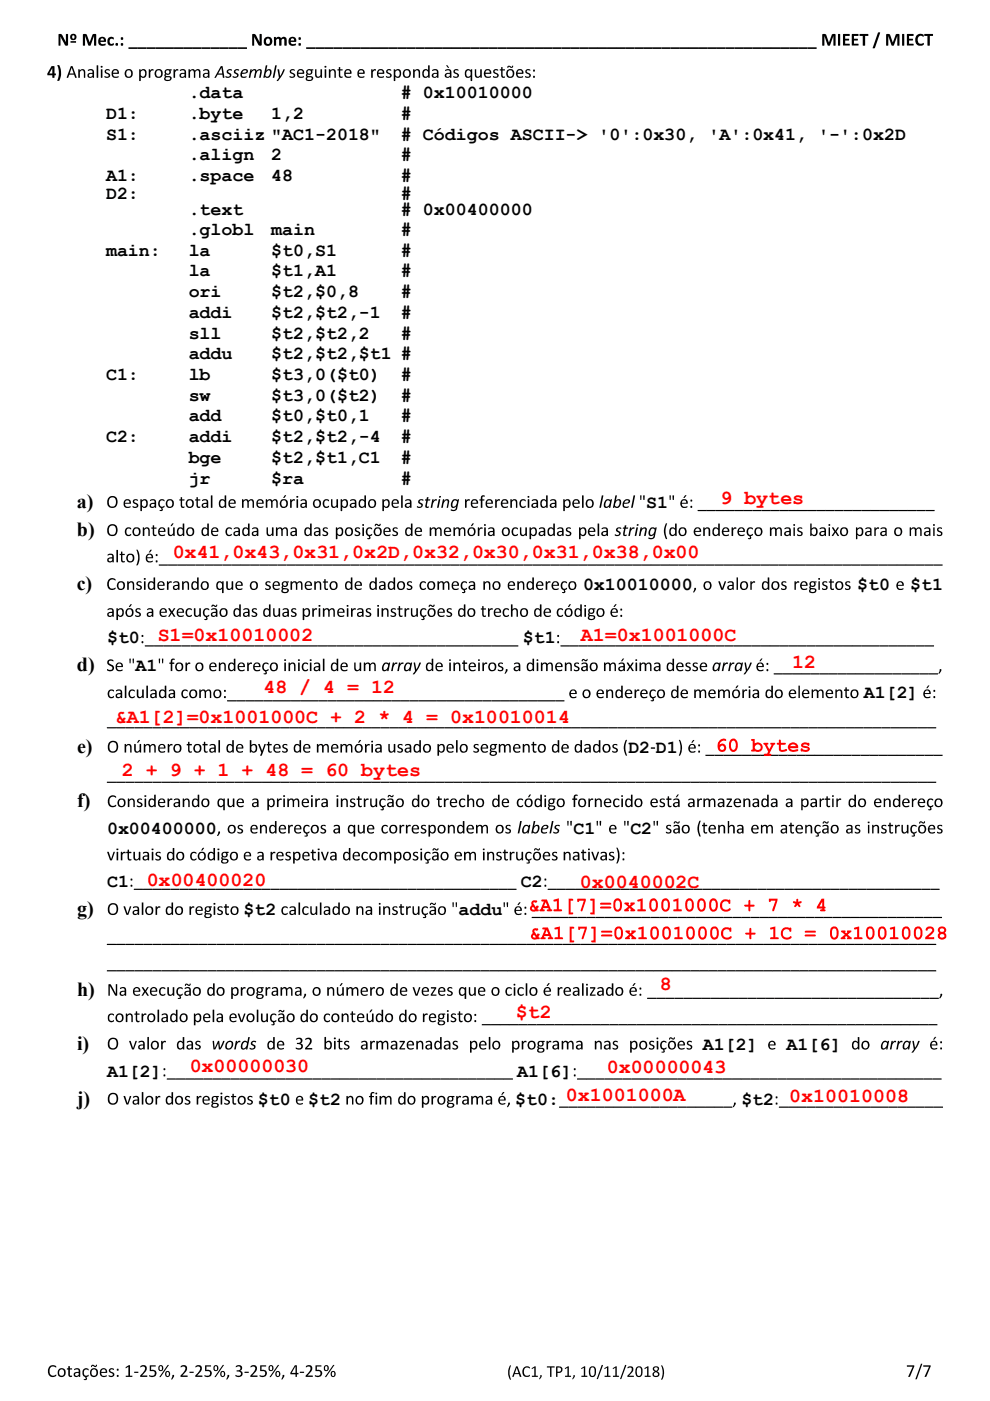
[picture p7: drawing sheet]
<svg xmlns="http://www.w3.org/2000/svg" width="210mm" height="297mm" viewBox="0 0 210 297" stroke-linecap="round" stroke-linejoin="round" font-family="sans-serif">
<defs><g id="words">
<g font-size="4.2">
<text x="16.3" y="107.7">a)</text>
<text x="16.3" y="113.7">b)</text>
<text x="16.3" y="125.1">c)</text>
<text x="16.3" y="142.3">d)</text>
<text x="16.3" y="159.6">e)</text>
<text x="16.3" y="171.2">f)</text>
<text x="16.3" y="194">g)</text>
<text x="16.3" y="211.2">h)</text>
<text x="16.3" y="222.5">i)</text>
<text x="16.3" y="234.2">j)</text>
</g>
<g font-size="4.2" fill="#f00">
<text x="152.8" y="106.8">9 bytes</text>
<text x="36.6" y="118.3">0x41,0x43,0x31,0x2D,0x32,0x30,0x31,0x38,0x00</text>
<text x="33.4" y="135.9">S1=0x10010002</text>
<text x="123.1" y="135.9">A1=0x1001000C</text>
<text x="168" y="141.6">12</text>
<text x="55.8" y="146.9">48 / 4 = 12</text>
<text x="24.3" y="153.2">&amp;A1[2]=0x1001000C + 2 * 4 = 0x10010014</text>
<text x="25.8" y="164.5">2 + 9 + 1 + 48 = 60 bytes</text>
<text x="31.1" y="187.7">0x00400020</text>
<text x="122.9" y="188.2">0x0040002C</text>
<text x="139.9" y="210">8</text>
<text x="109.4" y="215.9">$t2</text>
<text x="40.2" y="227.3">0x00000030</text>
<text x="128.7" y="227.5">0x00000043</text>
<text x="167.3" y="233.7">0x10010008</text>
</g>
<g font-size="3.9">
<text x="40" y="20.8">.data</text>
<text x="85" y="20.8"># 0x10010000</text>
<text x="22.5" y="25.2">D1:</text>
<text x="22.5" y="29.6">S1:</text>
<text x="40" y="25.2">.byte</text>
<text x="40" y="29.6">.asciiz &quot;AC1-2018&quot;</text>
<text x="57.5" y="25.2">1,2</text>
<text x="85" y="29.6"># Códigos ASCII-&gt; '0':0x30, 'A':0x41, '-':0x2D</text>
<text x="85" y="25.2">#</text>
<text x="40" y="34">.align</text>
<text x="57.5" y="34">2</text>
<text x="85" y="34">#</text>
<text x="22.5" y="38.4">A1:</text>
<text x="40" y="38.4">.space</text>
<text x="57.5" y="38.4">48</text>
<text x="85" y="38.4">#</text>
<text x="22.5" y="42.2">D2:</text>
<text x="40" y="45.7">.text</text>
<text x="85" y="45.7"># 0x00400000</text>
<text x="85" y="42.2">#</text>
<text x="40" y="49.8">.globl</text>
<text x="57.5" y="49.8">main</text>
<text x="85" y="49.8">#</text>
<text x="22.5" y="54.2">main:</text>
<text x="40" y="58.6">la</text>
<text x="40" y="54.2">la</text>
<text x="57.5" y="58.6">$t1,A1</text>
<text x="57.5" y="54.2">$t0,S1</text>
<text x="85" y="58.6">#</text>
<text x="85" y="54.2">#</text>
<text x="40" y="63">ori</text>
<text x="57.5" y="63">$t2,$0,8</text>
<text x="85" y="63">#</text>
<text x="40" y="67.4">addi</text>
<text x="40" y="71.8">sll</text>
<text x="57.5" y="67.4">$t2,$t2,-1</text>
<text x="57.5" y="71.8">$t2,$t2,2</text>
<text x="85" y="67.4">#</text>
<text x="85" y="71.8">#</text>
<text x="40" y="76.2">addu</text>
<text x="57.5" y="76.2">$t2,$t2,$t1 #</text>
<text x="22.5" y="80.6">C1:</text>
<text x="40" y="80.6">lb</text>
<text x="57.5" y="80.6">$t3,0($t0)</text>
<text x="85" y="80.6">#</text>
<text x="40" y="85">sw</text>
<text x="40" y="89.4">add</text>
<text x="57.5" y="85">$t3,0($t2)</text>
<text x="57.5" y="89.4">$t0,$t0,1</text>
<text x="85" y="85">#</text>
<text x="85" y="89.4">#</text>
<text x="22.5" y="93.8">C2:</text>
<text x="40" y="93.8">addi</text>
<text x="57.5" y="93.8">$t2,$t2,-4</text>
<text x="85" y="93.8">#</text>
<text x="40" y="98.2">bge</text>
<text x="57.5" y="98.2">$t2,$t1,C1</text>
<text x="85" y="98.2">#</text>
<text x="40" y="102.6">jr</text>
<text x="57.5" y="102.6">$ra</text>
<text x="85" y="102.6">#</text>
<text x="137" y="107.7">S1</text>
<text x="123.6" y="125.1">0x10010000</text>
<text x="181.7" y="125.1">$t0</text>
<text x="193" y="125.1">$t1</text>
<text x="22.7" y="136.4">$t0</text>
<text x="110.8" y="136.4">$t1</text>
<text x="28.7" y="142.3">A1</text>
<text x="183.1" y="148">A1[2]</text>
<text x="133.2" y="159.6">D2 D1</text>
<text x="22.7" y="176.7">0x00400000</text>
<text x="121.6" y="176.7">C1</text>
<text x="133.6" y="176.7">C2</text>
<text x="22.7" y="188">C1</text>
<text x="110.4" y="188">C2</text>
<text x="51.6" y="194">$t2</text>
<text x="97.2" y="194">addu</text>
<text x="149" y="222.5">A1[2]</text>
<text x="166.7" y="222.5">A1[6]</text>
<text x="22.7" y="228.3">A1[2]</text>
<text x="109.7" y="228.3">A1[6]</text>
<text x="54.7" y="234.2">$t0</text>
<text x="65.3" y="234.2">$t2</text>
<text x="109.3" y="234.2">$t0: 0x1001000A</text>
<text x="157.2" y="234.2">$t2</text>
</g>
</g></defs>
<g fill="#000">
<path d="M12.2 13.8h.2a2.97 2.97 0 0 1 0 3.3h-.3a4.3 4.3 0 0 0 .1-3.3zM12.4 7.2l.7 .1 .9 1.7v-1.8l.4 .1v2.4l-.6-.1-1-1.9v2h-.4zM16.6 14.7h.3v.2a.64 .64 0 0 1 .8-.2 .64 .64 0 0 1 .4 .7l-.1 1.1h-.2v-1a.44 .44 0 0 0-.3-.6 .44 .44 0 0 0-.6 .3v1.3h-.2zM17.6 7.3h.8l.6 1.7 .6-1.7 .7-.1 .1 2.5-.5-.1v-2l-.8 2.1-.4-.1-.7-2v2.1h-.4zM20.5 13.8l.3 .1-.1 2.6h-.2zM22.2 14.9a.65 .65 0 0 1 1.1 0l-.1 .1a.33 .33 0 0 0-.5-.1 .33 .33 0 0 0 0 .5 .59 .59 0 0 1 .6 .5 .59 .59 0 0 1-.5 .7 .59 .59 0 0 1-.7-.5h.1a.51 .51 0 0 0 .8-.2 .98 .98 0 0 1-.8-1zM23 8a.7 .7 0 0 1 1.1 .1v.3a.52 .52 0 0 0-.7 0 .52 .52 0 0 0 0 .8 .52 .52 0 0 0 .7-.1 .41 .41 0 0 1 0 .5 .41 .41 0 0 1-.5 .1 .97 .97 0 0 1-.8-.6 .97 .97 0 0 1 .2-1.1zM27.3 10h1.9v.3l-1.9 .1zM29.2 10h1.9v.3l-1.9 .1zM31.5 14.7h.3v.3a.36 .36 0 0 1 .4-.4 .36 .36 0 0 1 .4 .3h-.4l-.3 .4v1.2h-.3zM31.1 10h1.9v.3l-1.9 .1zM33.1 10h1.9v.3l-1.9 .1z"/>
<path d="M35 10h1.9v.3l-1.9 .1zM36.8 14.7h.3v.3a.36 .36 0 0 1 .3-.4 .36 .36 0 0 1 .4 .3h-.4l-.3 .4v1.2h-.2zM36.9 10h1.9v.3l-1.9 .1zM38.9 10h1.9v.3l-1.9 .1zM40 14.7h.3v.2a.6 .6 0 0 1 .5-.3 .6 .6 0 0 1 .6 .4 .61 .61 0 0 1 .7-.3 .61 .61 0 0 1 .4 .7v1.1h-.2l-.1-1.3a.39 .39 0 0 0-.4-.3 .39 .39 0 0 0-.4 .3l-.1 1.3h-.2v-1.2a.39 .39 0 0 0-.4-.4 .39 .39 0 0 0-.4 .3v1.3h-.3zM40.8 10h1.9v.3l-1.9 .1zM42.7 10h1.9v.3l-1.9 .1zM44.7 10h1.9v.3l-1.9 .1zM46.6 10h1.9v.3l-1.9 .1zM48.2 14.9a.58 .58 0 0 1 1 0l-.1 .1a.38 .38 0 0 0-.4-.1 .38 .38 0 0 0-.2 .5 .62 .62 0 0 1 .5 .8 .62 .62 0 0 1-.9 .3l-.3-.1v-.3a.47 .47 0 0 0 .6 .2 .47 .47 0 0 0 .3-.5l-.2-.1a.48 .48 0 0 1-.3-.8zM48.5 10h1.9v.3l-1.9 .1zM49.7 14.9a.58 .58 0 0 1 1 0v.1a.38 .38 0 0 0-.5-.1 .38 .38 0 0 0-.2 .5 .62 .62 0 0 1 .6 .8 .62 .62 0 0 1-.9 .3l-.4-.1 .1-.3a.47 .47 0 0 0 .5 .2 .47 .47 0 0 0 .3-.5l-.2-.1a.48 .48 0 0 1-.3-.8z"/>
<path d="M50.5 10h1.9v.3l-1.9 .1zM53.1 14.7h.3l-.1 .4a.56 .56 0 0 1 .5-.5 .56 .56 0 0 1 .6 .5 .57 .57 0 0 1 .7-.5 .57 .57 0 0 1 .4 .8l-.2 1-.3 .1 .2-1.2a.29 .29 0 0 0-.1-.4 .29 .29 0 0 0-.4 .1l-.4 .7-.1 .7-.3 .1 .2-1.2a.31 .31 0 0 0-.2-.4 .31 .31 0 0 0-.4 .2l-.3 .6-.1 .8h-.4zM53.5 7.2h.5l.2 .2 .8 1.6v-1.8l.5 .1-.1 2.4h-.3l-.3-.2-.9-1.8v2h-.4zM58.4 13.8l.3 .1-.5 2.6h-.3zM58.8 14.7h.4l.2 1.4 .7-1.4h.2a1.88 1.88 0 0 1-.7 1.6l-.6 .8h-.4l.5-.6zM58.1 7.9l.3-.1 .1 .3a.62 .62 0 0 1 1.1 0 .63 .63 0 0 1 .8-.3 .63 .63 0 0 1 .4 .7v1.1l-.4 .1-.1-.1v-1.2a.3 .3 0 0 0-.4-.2 .3 .3 0 0 0-.2 .3v1.1l-.4 .1-.1-.1v-1.2a.33 .33 0 0 0-.4-.2 .33 .33 0 0 0-.3 .3v1.2h-.4zM61.5 14.9a.65 .65 0 0 1 1-.1l-.1 .2a.33 .33 0 0 0-.5-.1 .33 .33 0 0 0 0 .5 .59 .59 0 0 1 .6 .5 .59 .59 0 0 1-.4 .7 .59 .59 0 0 1-.7-.5 .51 .51 0 0 0 .9-.2h-.1a.88 .88 0 0 1-.7-1zM64.9 10h1.9v.3l-1.9 .1zM66.8 14.7h.3v1.2a.41 .41 0 0 0 .4 .4 .41 .41 0 0 0 .4-.4l.1-1.2h.3v1.8h-.3v-.3a.64 .64 0 0 1-.8 .3 .64 .64 0 0 1-.4-.8zM66.9 10h1.9v.3l-1.9 .1zM68.7 10.1l2-.1v.3l-1.9 .1zM69.7 14.7h.3v.2a.64 .64 0 0 1 .8-.2 .64 .64 0 0 1 .4 .7l-.1 1.1h-.2v-1a.44 .44 0 0 0-.3-.6 .44 .44 0 0 0-.5 .3v1.3h-.3z"/>
<path d="M70.7 10.1l1.9-.1v.3l-1.9 .1zM71.8 14.2h.3v.5h.5v.2h-.5l.1 1.1 .1 .2h.3a.18 .18 0 0 1 0 .3 .18 .18 0 0 1-.3 0 .46 .46 0 0 1-.5-.5v-1.1h-.2l-.1-.2h.3zM72.6 10.1l2-.1v.3l-1.9 .1zM74.5 10.1l2-.1v.3l-1.9 .1zM76.5 10.1l1.9-.1v.3l-1.9 .1zM78.7 14.7h.3v.3a.36 .36 0 0 1 .3-.4 .36 .36 0 0 1 .4 .3v.1a.44 .44 0 0 0-.7 .3v1.2h-.2zM78.4 10.1l2-.1v.3l-1.9 .1zM80.3 10.1l2-.1v.3l-1.9 .1zM82 14.9a.65 .65 0 0 1 .9-.1v.2a.33 .33 0 0 0-.5-.1 .33 .33 0 0 0 0 .5 .59 .59 0 0 1 .6 .5 .59 .59 0 0 1-.5 .7 .59 .59 0 0 1-.7-.5h.1a.51 .51 0 0 0 .8-.2 .88 .88 0 0 1-.8-1zM82.3 10.1l1.9-.1v.3l-1.9 .1zM84.2 10.1l2-.1v.3l-1.9 .1zM86.1 10.1l2-.1v.3l-1.9 .1z"/>
<path d="M87.6 14.7h.3v.2a.64 .64 0 0 1 .8-.2 .64 .64 0 0 1 .4 .7v1.1h-.3v-1.2a.41 .41 0 0 0-.4-.4 .41 .41 0 0 0-.5 .3v1.3h-.2zM88.1 10.1l1.9-.1v.3l-1.9 .1zM90 10.1l2-.1v.3l-1.9 .1zM91.9 10.1l2-.1v.3l-1.9 .1zM93.9 10.1l1.9-.1v.3l-1.9 .1zM96.2 14.9a.66 .66 0 0 1 1-.1v.2a.33 .33 0 0 0-.5-.1 .33 .33 0 0 0-.1 .5 .59 .59 0 0 1 .6 .5 .59 .59 0 0 1-.4 .7 .59 .59 0 0 1-.7-.5 .51 .51 0 0 0 .9-.2h-.1a.88 .88 0 0 1-.7-1zM95.8 10.1l1.9-.1v.3l-1.9 .1zM97.7 10.1l2-.1v.3l-1.9 .1zM99.7 10.1l1.9-.1v.3l-1.9 .1zM100.7 14.7h.3v1.2a.41 .41 0 0 0 .4 .4 .41 .41 0 0 0 .4-.4v-1.2h.4v1.8h-.3v-.3a.64 .64 0 0 1-.8 .3 .64 .64 0 0 1-.4-.8zM101.6 10.1l2-.1v.3l-1.9 .1zM103.5 10.1l2-.1v.3l-1.9 .1z"/>
<path d="M104.6 14.9a.66 .66 0 0 1 1-.1v.2a.33 .33 0 0 0-.5-.1 .33 .33 0 0 0 0 .5 .59 .59 0 0 1 .6 .5 .59 .59 0 0 1-.5 .7 .59 .59 0 0 1-.7-.5h.1a.51 .51 0 0 0 .8-.2 .88 .88 0 0 1-.8-1zM106.3 14.2h.3v.5h.5l-.1 .2h-.4v1.1l.1 .2h.3a.18 .18 0 0 1 0 .3 .18 .18 0 0 1-.2 0 .46 .46 0 0 1-.5-.5v-1.1h-.3v-.2h.3zM105.5 10.1l1.9-.1v.3l-1.9 .1zM107.4 10.1l2-.1v.3l-1.9 .1zM109.3 10.1l2-.1v.3l-1.9 .1zM111.5 14.9a.66 .66 0 0 1 .9-.1v.2a.33 .33 0 0 0-.5-.1 .33 .33 0 0 0 0 .5 .59 .59 0 0 1 .6 .5 .59 .59 0 0 1-.5 .7 .59 .59 0 0 1-.7-.5h.1a.51 .51 0 0 0 .8-.2 .88 .88 0 0 1-.8-1zM111.3 10.1l1.9-.1v.3l-1.9 .1zM113.2 10.1l2-.1v.3l-1.9 .1zM115.1 10.1l2-.1v.3l-1.9 .1zM117.1 10.1l1.9-.1v.3l-1.9 .1zM119 10.1l2-.1v.3l-1.9 .1zM120.9 10.1l2-.1v.3l-1.9 .1z"/>
<path d="M122.9 10.1l1.9-.1v.3l-1.9 .1zM124.8 10.1l2-.1v.3l-1.9 .1zM126.7 10.1l2-.1v.3l-1.9 .1zM128.7 10.1l1.9-.1v.3l-1.9 .1zM130.6 10.1l1.9-.1v.3l-1.9 .1zM132.5 10.1l2-.1v.3l-1.9 .1zM134.5 10.1l1.9-.1v.3l-1.9 .1zM136.4 10.1l1.9-.1v.3l-1.9 .1zM138.3 10.1l2-.1v.3l-2 .1zM140.3 10.1l1.9-.1v.3l-1.9 .1zM142.2 10.1l1.9-.1v.3l-1.9 .1zM144.1 10.1l2-.1v.3l-1.9 .1z"/>
<path d="M146 10.1l2-.1v.3l-1.9 .1zM148 10.1l1.9-.1v.3l-1.9 .1zM149.9 10.1l2-.1v.3l-1.9 .1zM151.8 10.1l2-.1v.3l-1.9 .1zM153.8 10.1l1.9-.1v.3l-1.9 .1zM155.7 10.1l2-.1v.3l-1.9 .1zM157.6 10.1l2-.1v.3l-1.9 .1zM159.6 10.1l1.9-.1v.3l-1.9 .1zM161.5 10.1l2-.1v.3l-1.9 .1zM163.4 10.1l2-.1v.3l-1.9 .1zM165.4 10.1l1.9-.1v.3l-1.9 .1zM167.3 10.1l2-.1v.3l-1.9 .1z"/>
<path d="M169.2 10.1l2-.1v.3l-1.9 .1zM171.2 10.1l1.9-.1v.3l-1.9 .1zM174.4 7.3h.7l.7 1.7 .6-1.7 .7-.1 .1 2.5h-.5v-2.1l-.8 2.1-.4-.1-.7-2v2l-.5 .1zM177.7 7.2h.4v2.5h-.1h-.3zM178.8 7.2h1.3v.4h-.9v.6h.8v.2v.2h-.8v.7h.9v.4l-1.4-.1zM180.6 7.2h1.4v.4h-.9v.6h.8v.2v.2h-.8v.7h.9v.4l-1.4-.1zM182.2 7.2h1.9v.4h-.7v2.1h-.5v-2.1h-.6zM186.2 6.9h.4v.1l-1.1 3.2h-.4zM187.9 7.3h.8l.6 1.7 .6-1.7 .7-.1 .1 2.5h-.5v-2.1l-.8 2.1-.4-.1-.7-2v2l-.4 .1zM191.3 7.2h.4v2.5h-.1h-.3zM192.3 7.2h1.4v.4h-1v.6h.8l.1 .2-.1 .2h-.8v.7h1v.4l-1.4-.1zM194.4 7.5a.84 .84 0 0 1 .8-.4 .84 .84 0 0 1 .7 .5l-.1 .2a.8 .8 0 0 0-1.2 .6 .8 .8 0 0 0 1.2 .7 .47 .47 0 0 1-.1 .5 .47 .47 0 0 1-.5 .1 1.3 1.3 0 0 1-1.1-.9 1.3 1.3 0 0 1 .3-1.3z"/>
<path d="M196 7.2h1.8v.4h-.7v2.1h-.5v-2.1h-.6zM24.7 116.6h.3v2.6l-.2 .1-.1-.1zM25.7 117h.3v.4h.5l-.1 .3h-.4v1.1l.1 .2 .3-.1a.21 .21 0 0 1 0 .3 .21 .21 0 0 1-.2 .1 .47 .47 0 0 1-.5-.6v-1l-.3-.1v-.2h.3zM26.7 112a.6 .6 0 0 1 .6-.3 .6 .6 0 0 1 .5 .5v.1a.63 .63 0 0 0-1 .3 .63 .63 0 0 0 .7 .7l.2-.1a.17 .17 0 0 1 .1 .2 .17 .17 0 0 1-.2 .2 .89 .89 0 0 1-1.1-.3 .89 .89 0 0 1 .1-1.2zM28.3 106l.5-.2a.29 .29 0 0 1 .3 .1 .29 .29 0 0 1 .1 .3 .35 .35 0 0 0-.5-.2 .35 .35 0 0 0-.1 .5 .62 .62 0 0 1 .7 .5 .62 .62 0 0 1-.4 .7 .62 .62 0 0 1-.8-.3l.1-.1a.48 .48 0 0 0 .8-.2 .88 .88 0 0 1-.8-1zM28.9 116.5h.1a2.61 2.61 0 0 1 0 3.4 4.2 4.2 0 0 0-.1-3.4zM30.3 111.8h.3v.3a.64 .64 0 0 1 .7-.3 .64 .64 0 0 1 .4 .7v1.1l-.1 .1-.1-.1v-1a.43 .43 0 0 0-.4-.5 .43 .43 0 0 0-.5 .3v1.2l-.2 .1-.1-.1zM32.4 111.4h.3v.4h.5l-.1 .3h-.4v1.1l.1 .2 .3-.1a.21 .21 0 0 1 .1 .3 .21 .21 0 0 1-.3 .1 .47 .47 0 0 1-.5-.6v-1h-.3v-.3h.3zM33.8 106a.6 .6 0 0 1 .6-.2 .6 .6 0 0 1 .5 .4v.1a.64 .64 0 0 0-1.1 .3 .64 .64 0 0 0 .8 .8l.3-.2v.3a.46 .46 0 0 0-.4 .7l-.1 .1a.3 .3 0 0 1-.3 .1 .3 .3 0 0 1-.3-.2l.4-.1v-.2a1.21 1.21 0 0 1-.4-1.9zM33.7 119.7h1.9v.2h-1.9zM35.6 119.7h1.9v.2h-1.8zM38.3 105.4h.3v.5h.5v.2h-.5v1.1l.1 .2h.4a.21 .21 0 0 1 0 .2 .21 .21 0 0 1-.3 .1 .47 .47 0 0 1-.5-.6v-1h-.3v-.2h.3z"/>
<path d="M37.6 119.7h1.9v.2h-1.9zM39.5 119.7h1.9v.2h-1.9zM41.7 105.4h.3v.5h.5l-.1 .2h-.4v1.1l.1 .2h.3a.21 .21 0 0 1 0 .2 .21 .21 0 0 1-.2 .1 .47 .47 0 0 1-.5-.6v-1h-.3v-.2h.3zM41.4 119.7h1.9v.2h-1.8zM44.7 105.1h.3v2.6h-.1h-.2zM43.4 119.7h1.9v.2h-1.9zM45.3 119.7h1.9v.2h-1.9zM48 112a.6 .6 0 0 1 .7-.3 .6 .6 0 0 1 .4 .5 .63 .63 0 0 0-.8 .1 .63 .63 0 0 0 0 .8 .63 .63 0 0 0 .8 .1 .4 .4 0 0 1-.1 .4 .4 .4 0 0 1-.4 .1 .98 .98 0 0 1-.6-1.7zM47.2 119.7h1.9v.2h-1.8zM49.2 119.7h1.9v.2h-1.9zM51.1 119.7h1.9v.2h-1.9zM51.3 105.9h.3v.2a.56 .56 0 0 1 .5-.3 .56 .56 0 0 1 .6 .4 .63 .63 0 0 1 .7-.3 .63 .63 0 0 1 .4 .7v1.1h-.1h-.1l-.1-1.2a.4 .4 0 0 0-.3-.4 .4 .4 0 0 0-.5 .3v1.3h-.1h-.1v-1.1a.41 .41 0 0 0-.4-.5 .41 .41 0 0 0-.5 .3v1.2l-.1 .1h-.2z"/>
<path d="M53 119.7h1.9v.2h-1.8zM55 119.7h1.9v.2h-1.9zM56.5 111.8h.3v1.2a.41 .41 0 0 0 .4 .4 .41 .41 0 0 0 .5-.3v-1.3h.2l.1 1.8h-.3v-.2a.64 .64 0 0 1-.8 .2 .64 .64 0 0 1-.4-.7zM56.9 119.7h1.9v.2h-1.9zM56.3 105.9h.3v.2a.56 .56 0 0 1 .6-.3 .56 .56 0 0 1 .5 .4 .63 .63 0 0 1 .8-.3 .63 .63 0 0 1 .4 .7v1.1h-.2h-.1v-1.2a.4 .4 0 0 0-.4-.4 .4 .4 0 0 0-.4 .3v1.3h-.2h-.1v-1.1a.41 .41 0 0 0-.3-.5 .41 .41 0 0 0-.5 .3v1.2l-.2 .1h-.2zM58.8 119.7h1.9v.2h-1.8zM58.5 111.8h.3v.3a.56 .56 0 0 1 .5-.4 .56 .56 0 0 1 .6 .4 .63 .63 0 0 1 .7-.3 .63 .63 0 0 1 .4 .7v1.1l-.1 .1-.2-.1v-1.2a.4 .4 0 0 0-.3-.4 .4 .4 0 0 0-.5 .4v1.2l-.1 .1-.2-.1v-1a.41 .41 0 0 0-.3-.5 .41 .41 0 0 0-.5 .3v1.2l-.1 .1-.2-.1zM61.5 105.9h.3v.3a.36 .36 0 0 1 .3-.4 .36 .36 0 0 1 .4 .3 .55 .55 0 0 0-.7 .4v1.1l-.1 .1h-.2zM60.8 119.7h1.9v.2h-1.9zM62.7 119.7h1.9v.2h-1.9zM64.6 119.7h1.9v.2h-1.9zM66.5 119.7h2v.2h-1.9z"/>
<path d="M68.6 111.9l.4-.1a.27 .27 0 0 1 .4 0 .27 .27 0 0 1 0 .4 .32 .32 0 0 0-.5-.2 .32 .32 0 0 0 0 .5 .6 .6 0 0 1 .6 .5 .6 .6 0 0 1-.4 .7 .6 .6 0 0 1-.7-.4v-.1a.48 .48 0 0 0 .9-.1l-.1-.1a.88 .88 0 0 1-.7-.9zM68.7 106a.6 .6 0 0 1 .6-.2 .6 .6 0 0 1 .5 .4v.1a.63 .63 0 0 0-.9 0 .63 .63 0 0 0 0 .9 .63 .63 0 0 0 .9 0v.1a.4 .4 0 0 1-.2 .4 .4 .4 0 0 1-.4 0 .98 .98 0 0 1-.5-1.7zM68.5 119.7h1.9v.2h-1.9zM70.2 105.9h.3v1.2a.41 .41 0 0 0 .4 .4 .41 .41 0 0 0 .4-.4v-1.2l.3-.1 .1 1.9h-.3v-.3a.64 .64 0 0 1-.8 .3 .64 .64 0 0 1-.4-.8zM70.4 119.7h1.9v.2h-1.8zM72.3 119.7h2v.2h-1.9zM74.3 119.7h1.9v.2h-1.9zM75.4 111.9l.5-.1a.27 .27 0 0 1 .3 0 .27 .27 0 0 1 0 .4 .32 .32 0 0 0-.4-.2 .32 .32 0 0 0-.1 .5 .6 .6 0 0 1 .6 .5 .6 .6 0 0 1-.4 .7 .6 .6 0 0 1-.7-.4v-.1a.48 .48 0 0 0 .9-.1l-.1-.1a.88 .88 0 0 1-.7-.9zM76.2 119.7h1.9v.2h-1.8zM77.8 112a.6 .6 0 0 1 .6-.3 .6 .6 0 0 1 .5 .5 .63 .63 0 0 0-.9 .1 .63 .63 0 0 0 0 .8 .63 .63 0 0 0 .9 .1 .36 .36 0 0 1-.1 .4 .36 .36 0 0 1-.4 .1 .4 .4 0 0 1 0 .5 .4 .4 0 0 1-.5 0l.4-.2-.2-.3a1.05 1.05 0 0 1-.3-1.7zM78.1 119.7h2v.2h-1.9zM80.1 119.7h1.9v.2h-1.9z"/>
<path d="M82 119.7h1.9v.2h-1.8zM83.4 111.9l.5-.1a.27 .27 0 0 1 .3 0 .27 .27 0 0 1 0 .4 .32 .32 0 0 0-.4-.2 .32 .32 0 0 0-.1 .5 .6 .6 0 0 1 .6 .5 .6 .6 0 0 1-.4 .7 .6 .6 0 0 1-.7-.4v-.1a.48 .48 0 0 0 .9-.1l-.1-.1a.88 .88 0 0 1-.7-.9zM85.1 105l.3 .1v2.5l-.2 .1h-.2zM83.9 119.7h2v.2h-1.9zM85.9 119.7h1.9v.2h-1.9zM87.8 119.7h1.9v.2h-1.8zM88.8 106.1a.57 .57 0 0 1 .5-.3 .57 .57 0 0 1 .5 .3l-.1 .1a.37 .37 0 0 0-.4-.2 .37 .37 0 0 0-.2 .5 .64 .64 0 0 1 .4 .9 .64 .64 0 0 1-1 .2h-.1a.16 .16 0 0 1 0-.3 .16 .16 0 0 1 .3 .1 .37 .37 0 0 0 .6-.2 .37 .37 0 0 0-.4-.4 .46 .46 0 0 1-.1-.7zM90.5 105.5l.3-.1v.5h.4l-.1 .2h-.4l-.2 1a.27 .27 0 0 0 .1 .3 .27 .27 0 0 0 .3 0v.2a.43 .43 0 0 1-.6 0 .43 .43 0 0 1-.1-.5l.2-1-.3-.1 .1-.1h.2zM89.7 119.7h2v.2h-1.9zM91.7 105.9h.2v.3a.44 .44 0 0 1 .3-.4 .44 .44 0 0 1 .4 .2l-.1 .2h-.3l-.2 .2-.4 1.2-.1 .1-.2-.1zM91.7 119.7h1.9v.2h-1.9zM91.1 111.8h.3v.3a.56 .56 0 0 1 .5-.4 .56 .56 0 0 1 .6 .4 .63 .63 0 0 1 .7-.3 .63 .63 0 0 1 .4 .7v1.1l-.1 .1-.2-.1v-1.2a.4 .4 0 0 0-.3-.4 .4 .4 0 0 0-.5 .4v1.2l-.1 .1-.2-.1v-1.2a.38 .38 0 0 0-.4-.4 .38 .38 0 0 0-.4 .4v1.2l-.1 .1-.2-.1z"/>
<path d="M93.9 105.9h.3l-.1 .3a.58 .58 0 0 1 .7-.4 .58 .58 0 0 1 .4 .8l-.2 1.1h-.2l-.1-.1 .2-1.1a.36 .36 0 0 0-.3-.5 .36 .36 0 0 0-.4 .4l-.3 1.2-.3 .1zM93.6 119.7h1.9v.2h-1.8zM95.5 119.7h2v.2h-1.9zM96.1 111.8h.3v.3a.56 .56 0 0 1 .6-.4 .56 .56 0 0 1 .5 .4 .63 .63 0 0 1 .7-.3 .63 .63 0 0 1 .5 .7v1.1l-.2 .1-.1-.1v-1.2a.4 .4 0 0 0-.4-.4 .4 .4 0 0 0-.4 .4v1.2l-.2 .1-.2-.1v-1.2a.38 .38 0 0 0-.3-.4 .38 .38 0 0 0-.4 .4v1.2l-.2 .1-.2-.1zM97.5 119.7h1.9v.2h-1.9zM98.6 105.9h.3v.3a.37 .37 0 0 1 .3-.4 .37 .37 0 0 1 .4 .3v.1a.44 .44 0 0 0-.7 .3v1.1l-.1 .1h-.2zM99.4 119.7h1.9v.2h-1.9zM101.3 111.8h.3v.3a.37 .37 0 0 1 .3-.3 .37 .37 0 0 1 .4 .2v.1a.44 .44 0 0 0-.7 .4v1.1l-.1 .1-.2-.1zM102.1 105.2l.4-.2 .3 .1a.16 .16 0 0 1 0 .2 .16 .16 0 0 1-.3 0l-.2 .1v.5h.4v.2h-.4v1.5l-.2 .1h-.2v-1.6h-.3v-.2h.3zM101.3 119.7h2v.2h-1.9zM103.3 119.7h1.9v.2h-1.9zM105 105.9h.3v.3a.37 .37 0 0 1 .3-.4 .37 .37 0 0 1 .4 .3v.1a.44 .44 0 0 0-.7 .3v1.1l-.1 .1h-.2z"/>
<path d="M105.2 119.7h1.9v.2h-1.9zM107.1 119.7h1.9v.2h-1.9zM108.2 105.9h.3v.2a.64 .64 0 0 1 .8-.3 .64 .64 0 0 1 .4 .8v1.1h-.2h-.1v-1.2a.41 .41 0 0 0-.4-.4 .41 .41 0 0 0-.5 .3v1.2l-.1 .1h-.2zM108.7 112a.64 .64 0 0 1 1.1 .1v.1a.63 .63 0 0 0-.9 .1 .63 .63 0 0 0 0 .8 .63 .63 0 0 0 .9 .1 .41 .41 0 0 1-.1 .4 .41 .41 0 0 1-.5 .1 .98 .98 0 0 1-.5-1.7zM109 119.7h2v.2h-1.9zM110.4 106a.64 .64 0 0 1 1.1 .1v.2a.63 .63 0 0 0-.9 0 .63 .63 0 0 0 0 .9 .63 .63 0 0 0 .9 0v.1a.4 .4 0 0 1-.2 .4 .4 .4 0 0 1-.4 0 .98 .98 0 0 1-.5-1.7zM110.2 111.8h.3v1.1a.44 .44 0 0 0 .3 .5 .44 .44 0 0 0 .6-.3v-1.3h.2l.1 1.8h-.3v-.2a.64 .64 0 0 1-.8 .2 .64 .64 0 0 1-.4-.7zM111 119.7h1.9v.2h-1.9zM112.9 119.7h2v.2h-1.9zM114.8 119.7h2v.2h-1.9zM116.8 119.7h1.9v.2h-1.9zM118.7 119.7h1.9v.2h-1.8z"/>
<path d="M120 112a.71 .71 0 0 1 1-.1v.3a.32 .32 0 0 0-.5-.2 .32 .32 0 0 0 0 .5 .59 .59 0 0 1 .6 .5 .59 .59 0 0 1-.5 .7 .59 .59 0 0 1-.7-.4 .61 .61 0 0 0 .9-.1v-.2a.88 .88 0 0 1-.8-.9zM120.6 119.7h2v.2h-1.9zM123.4 105l.3 .1v2.5l-.1 .1h-.2zM122.6 119.7h1.9v.2h-1.9zM124.5 119.7h1.9v.2h-1.8zM126.7 111h.3v2.6l-.1 .1-.2-.1zM127.6 105.1h.3l-.5 2.5-.1 .1-.2-.1zM126.4 119.7h2v.2h-1.9zM128.4 119.7h1.9v.2h-1.9zM130.7 112a.55 .55 0 0 1 .5-.3 .55 .55 0 0 1 .5 .4 .37 .37 0 0 0-.5-.1 .37 .37 0 0 0-.2 .5 .64 .64 0 0 1 .5 .9 .64 .64 0 0 1-1 .2l-.2-.1 .1-.3a.42 .42 0 0 0 .5 .2 .42 .42 0 0 0 .3-.5l-.3-.1a.48 .48 0 0 1-.2-.8zM130.3 119.7h1.9v.2h-1.8zM132.5 111.4h.3l-.1 .4h.5l-.1 .3h-.5l-.1 .9a.28 .28 0 0 0 0 .4 .28 .28 0 0 0 .4 0v.1a.44 .44 0 0 1-.6 .1 .44 .44 0 0 1-.2-.6l.2-.9-.3-.1 .4-.2z"/>
<path d="M134.3 105.1h.4l-.5 2.5-.2 .1-.2-.1zM132.2 119.7h2v.2h-1.9zM133.6 111.8h.3l-.1 .4a.44 .44 0 0 1 .3-.4 .44 .44 0 0 1 .4 .1v.2a.68 .68 0 0 0-.8 .7l-.1 .8h-.4zM134.2 119.7h1.9v.2h-1.9zM135.8 111.8h.3l-.1 .4a.58 .58 0 0 1 .7-.4 .58 .58 0 0 1 .4 .7l-.2 1.1-.2 .1-.1-.1 .2-1.1a.33 .33 0 0 0-.2-.5 .33 .33 0 0 0-.4 .3l-.4 1.3h-.3zM136.1 119.7h1.9v.2h-1.8zM138 119.7h2v.2h-1.9zM141.2 111h.3a3.9 3.9 0 0 0 0 3.3h-.2a3 3 0 0 1-.1-3.3zM140 119.7h1.9v.2h-1.9zM141.9 119.7h1.9v.2h-1.9zM143.8 119.7h2v.2h-1.9zM145.8 119.7h1.9v.2h-1.9z"/>
<path d="M147.7 119.7h1.9v.2h-1.9zM147.9 108.1h2v.2l-1.9 .1zM149.1 111.8h.3v.3a.64 .64 0 0 1 .8-.3 .64 .64 0 0 1 .4 .7v1.1l-.2 .1-.2-.1v-1.2a.4 .4 0 0 0-.3-.4 .4 .4 0 0 0-.5 .4v1.2l-.1 .1-.2-.1zM149.6 119.7h1.9v.2h-1.9zM149.8 108.1h2v.2l-1.9 .1zM151.5 119.7h2v.2h-1.9zM151.8 108.1h1.9v.2l-1.9 .1zM153.5 119.7h1.9v.2h-1.9zM153.7 108.1h2v.2l-1.9 .1zM155.1 111.8h.3v.3a.36 .36 0 0 1 .3-.3 .36 .36 0 0 1 .4 .3 .44 .44 0 0 0-.7 .4v1.1l-.1 .1-.2-.1zM155.4 119.7h2v.2h-1.9zM155.7 108.1h1.9v.2l-1.9 .1z"/>
<path d="M157.3 119.7h2v.2h-1.9zM157.6 108.1h1.9v.2l-1.9 .1zM158.6 111.9a.69 .69 0 0 1 1 .2v.1a.66 .66 0 0 0-1 .3 .66 .66 0 0 0 .7 .9l.3-.2v.2a.48 .48 0 0 0-.3 .7l-.1 .1a.37 .37 0 0 1-.6-.1l.4-.1-.1-.3a1.07 1.07 0 0 1-.3-1.8zM159.3 119.7h1.9v.2h-1.9zM159.5 108.1h2v.2l-1.9 .1zM161.2 119.7h2v.2h-2zM161.5 108.1h1.9v.2l-1.9 .1zM163.1 119.7h2v.2h-1.9zM163.4 108.1h1.9v.2l-1.9 .1zM163.2 111.8h.3v.3a.57 .57 0 0 1 .6-.3 .57 .57 0 0 1 .5 .3 .63 .63 0 0 1 .7-.3 .63 .63 0 0 1 .5 .7v1.1l-.2 .1-.1-.1v-1.2a.39 .39 0 0 0-.4-.4 .39 .39 0 0 0-.4 .4v1.2l-.2 .1-.2-.1v-1.2a.38 .38 0 0 0-.3-.4 .38 .38 0 0 0-.4 .4v1.2l-.2 .1-.2-.1zM165.1 119.7h1.9v.2h-1.9zM165.3 108.1h2v.2l-1.9 .1z"/>
<path d="M167 119.7h2v.2h-2zM167.3 108.1h1.9v.2l-1.9 .1zM169.1 112a.71 .71 0 0 1 1-.1v.3a.33 .33 0 0 0-.5-.2 .33 .33 0 0 0-.1 .5 .6 .6 0 0 1 .7 .5 .6 .6 0 0 1-.5 .7 .6 .6 0 0 1-.7-.4 .61 .61 0 0 0 .9-.1l-.1-.2a.88 .88 0 0 1-.7-.9zM168.9 119.7h2v.2h-1.9zM169.2 108.1h1.9v.2l-1.9 .1zM170.9 119.7h1.9v.2h-1.9zM171.1 108.1h2v.2l-1.9 .1zM172.8 119.7h2v.2h-2zM173.1 108.1h1.9v.2l-1.9 .1zM174.7 119.7h2v.2h-1.9zM175 108.1h1.9v.2l-1.9 .1zM176.4 111.8h.3l.4 .7 .4-.7h.3l-.5 .9 .6 .9h-.4l-.4-.7-.4 .7h-.3l.5-.9z"/>
<path d="M176.7 119.7h1.9v.2h-1.9zM176.9 108.1h2v.2l-1.9 .1zM178.6 119.7h2v.2h-2zM178.9 108.1h1.9v.2l-1.9 .1zM180.5 119.7h2v.2h-1.9zM180.8 108.1h1.9v.2l-1.9 .1zM182.5 119.7h1.9v.2h-1.9zM182.7 108.1h2v.2l-1.9 .1zM184.4 119.7h1.9v.2h-1.9zM185.4 111.8h.3v.3a.36 .36 0 0 1 .3-.4 .36 .36 0 0 1 .4 .4 .48 .48 0 0 0-.7 .4v1.1l-.2 .1-.1-.1zM184.6 108.1h2v.2l-1.9 .1zM186.3 119.7h2v.2h-1.9z"/>
<path d="M186.6 108.1h1.9v.2l-1.9 .1zM188.3 119.7h1.9v.2h-1.9zM188.5 108.1h2v.2l-1.9 .1zM190.2 119.7h1.9v.2h-1.9zM190.4 108.1h2v.2l-1.9 .1zM192.1 119.7h1.9v.2h-1.9zM192.3 108.1h2v.2l-1.9 .1zM192.9 111.8h.3v.3a.57 .57 0 0 1 .5-.3 .57 .57 0 0 1 .5 .3 .63 .63 0 0 1 .8-.3 .63 .63 0 0 1 .4 .7v1.1l-.2 .1-.1-.1v-1.2a.39 .39 0 0 0-.4-.4 .39 .39 0 0 0-.4 .4v1.2l-.2 .1-.1-.1v-1.2a.4 .4 0 0 0-.4-.4 .4 .4 0 0 0-.4 .4v1.2l-.2 .1-.1-.1zM194 119.7h2v.2h-1.9zM194.3 108.1h1.9v.2l-1.9 .1zM196 119.7h1.9v.2h-1.9zM196.2 108.1h2v.2l-1.9 .1z"/>
<path d="M198.8 111.9l.5-.1a.27 .27 0 0 1 .4 0 .27 .27 0 0 1 0 .4 .33 .33 0 0 0-.5-.2 .33 .33 0 0 0 0 .5 .6 .6 0 0 1 .6 .5 .6 .6 0 0 1-.5 .7 .6 .6 0 0 1-.7-.4 .61 .61 0 0 0 .9-.1v-.2a.88 .88 0 0 1-.8-.9zM197.9 119.7h2v.2h-1.9zM23 122.9a.84 .84 0 0 1 1.5 .1v.1a.85 .85 0 0 0-1.1-.1 .85 .85 0 0 0-.3 1.1 .87 .87 0 0 0 1.4 .5 .42 .42 0 0 1-.5 .5 1.26 1.26 0 0 1-1.2-.7 1.26 1.26 0 0 1 .1-1.4zM27 123.3h.3v.2a.64 .64 0 0 1 .7-.3 .64 .64 0 0 1 .4 .8v1.1h-.2v-1.1a.43 .43 0 0 0-.4-.5 .43 .43 0 0 0-.5 .3v1.3h-.3zM28.9 129.1l.4-.2a.29 .29 0 0 1 .4 .1 .29 .29 0 0 1 .1 .3h-.1a.32 .32 0 0 0-.5-.2 .32 .32 0 0 0 0 .6 .6 .6 0 0 1 .6 .5 .6 .6 0 0 1-.4 .6 .6 .6 0 0 1-.7-.4 .48 .48 0 0 0 .8-.2 .98 .98 0 0 1-.8-1zM29.1 123.4l.4-.2a.29 .29 0 0 1 .4 .1 .29 .29 0 0 1 .1 .3h-.1a.32 .32 0 0 0-.5-.2 .32 .32 0 0 0 0 .6 .6 .6 0 0 1 .6 .5 .6 .6 0 0 1-.4 .6 .6 .6 0 0 1-.7-.4 .48 .48 0 0 0 .9-.2h-.1a.98 .98 0 0 1-.7-1zM30.7 136.8h1.9v.2l-1.8 .1zM32.7 136.8h1.9v.2l-1.9 .1zM35.4 123.3h.3v.3a.36 .36 0 0 1 .3-.4 .36 .36 0 0 1 .4 .3l-.5 .1-.2 .3v1.2h-.3zM34.6 136.8h1.9v.2l-1.8 .1zM36.3 139.8l.4-.2 .3 .1v.3l-.3-.1-.2 .2v.4h.5l-.1 .3h-.4v1.5h-.3v-1.5l-.3-.1v-.2h.3zM35.7 129h.3l.4 .6 .4-.6h.4l-.6 .8 .6 1h-.4l-.4-.8-.4 .8h-.4l.6-.9z"/>
<path d="M36.5 136.8h1.9v.2l-1.8 .1zM38.6 123.3h.3v.2a.64 .64 0 0 1 .8-.3 .64 .64 0 0 1 .4 .8v1.1h-.3v-1.1a.43 .43 0 0 0-.3-.5 .43 .43 0 0 0-.6 .3v1.3h-.3zM38.5 136.8h1.9v.2l-1.9 .1zM39.6 129.2a.6 .6 0 0 1 .6-.3 .6 .6 0 0 1 .5 .4h-.2a.59 .59 0 0 0-.8 .1 .59 .59 0 0 0 0 .8 .59 .59 0 0 0 1 .1 .4 .4 0 0 1-.2 .5 .4 .4 0 0 1-.4 0 .98 .98 0 0 1-.5-1.6zM40.4 136.8h1.9v.2l-1.8 .1zM41.1 129h.3v1.1a.4 .4 0 0 0 .4 .5 .4 .4 0 0 0 .4-.4l.1-1.2 .2-.1 .1 1.9h-.3v-.3a.64 .64 0 0 1-.8 .3 .64 .64 0 0 1-.4-.8zM42.3 136.8h1.9v.2l-1.8 .1zM43.3 129.2a.6 .6 0 0 1 .6-.3 .6 .6 0 0 1 .5 .4h-.2a.59 .59 0 0 0-.8 .1 .59 .59 0 0 0 0 .8 .59 .59 0 0 0 1 .1 .36 .36 0 0 1-.1 .4 .36 .36 0 0 1-.4 .1 .4 .4 0 0 1 0 .6 .4 .4 0 0 1-.6 0l.4-.2v-.2a1.21 1.21 0 0 1-.4-1.8zM44.3 136.8h1.9v.2l-1.9 .1zM46.2 136.8h1.9v.2l-1.9 .1zM48 123.3h.3v1.1a.4 .4 0 0 0 .4 .5 .4 .4 0 0 0 .4-.4v-1.2l.3-.1v1.9h-.3v-.3a.64 .64 0 0 1-.7 .3 .64 .64 0 0 1-.4-.8zM48.1 136.8h1.9v.2l-1.8 .1z"/>
<path d="M50.1 136.8h1.9v.2l-1.9 .1zM52 136.8h1.9v.2l-1.9 .1zM53.6 129.1l.4-.2a.27 .27 0 0 1 .4 .1 .27 .27 0 0 1 0 .3 .32 .32 0 0 0-.5-.2 .32 .32 0 0 0 0 .6 .6 .6 0 0 1 .6 .5 .6 .6 0 0 1-.5 .6 .6 .6 0 0 1-.7-.4h.1a.48 .48 0 0 0 .8-.2 .88 .88 0 0 1-.8-1zM53.9 136.8h1.9v.2l-1.8 .1zM56.4 123.4l.5-.2a.27 .27 0 0 1 .4 .1 .27 .27 0 0 1 0 .3 .32 .32 0 0 0-.5-.2 .32 .32 0 0 0 0 .6 .6 .6 0 0 1 .6 .5 .6 .6 0 0 1-.5 .6 .6 .6 0 0 1-.7-.4h.1a.48 .48 0 0 0 .8-.2 .88 .88 0 0 1-.8-1zM55.9 136.8h1.9v.2l-1.9 .1zM57.9 129h.3v1.1a.41 .41 0 0 0 .4 .5 .41 .41 0 0 0 .5-.4v-1.2l.2-.1 .1 1.9h-.3v-.3a.64 .64 0 0 1-.8 .3 .64 .64 0 0 1-.4-.8zM57.8 136.8h1.9v.2l-1.9 .1zM59.7 136.8h1.9v.2l-1.8 .1zM61.9 129.1l.5-.2a.27 .27 0 0 1 .3 .1 .27 .27 0 0 1 0 .3 .32 .32 0 0 0-.4-.2 .32 .32 0 0 0-.1 .6 .6 .6 0 0 1 .6 .5 .6 .6 0 0 1-.4 .6 .6 .6 0 0 1-.7-.4 .48 .48 0 0 0 .9-.2h-.1a.88 .88 0 0 1-.7-1zM61.7 136.8h1.9v.2l-1.9 .1zM61.6 123.3h.3v.2a.56 .56 0 0 1 .5-.3 .56 .56 0 0 1 .5 .4 .63 .63 0 0 1 .8-.3 .63 .63 0 0 1 .4 .7v1.1h-.3v-1.2a.4 .4 0 0 0-.3-.4 .4 .4 0 0 0-.5 .3v1.3h-.3v-1.1a.41 .41 0 0 0-.3-.5 .41 .41 0 0 0-.5 .3v1.2l-.3 .1z"/>
<path d="M63.6 136.8h1.9v.2l-1.9 .1zM66.2 129h.3v.3a.36 .36 0 0 1 .3-.4 .36 .36 0 0 1 .4 .3l-.5 .2-.2 .2v1.1l-.3 .1zM65.5 136.8h1.9v.2l-1.9 .1zM66.6 123.3h.3v.2a.64 .64 0 0 1 .8-.3 .64 .64 0 0 1 .4 .8v1.1h-.3v-1.1a.43 .43 0 0 0-.3-.5 .43 .43 0 0 0-.5 .3v1.2l-.4 .1zM67.4 136.8h1.9v.2l-1.8 .1zM68.7 122.8h.3v.5h.6l-.1 .2h-.5l.1 1.1 .1 .2h.3a.21 .21 0 0 1 0 .2 .21 .21 0 0 1-.2 .1 .47 .47 0 0 1-.6-.6v-1h-.2v-.2h.2zM68.5 129h.2v.2a.56 .56 0 0 1 .6-.3 .56 .56 0 0 1 .5 .4 .63 .63 0 0 1 .8-.3 .63 .63 0 0 1 .4 .7v1.1h-.3v-1.2a.4 .4 0 0 0-.4-.4 .4 .4 0 0 0-.4 .3v1.3h-.3v-1.1a.41 .41 0 0 0-.3-.5 .41 .41 0 0 0-.5 .3v1.2l-.3 .1zM69.4 136.8h1.9v.2l-1.9 .1zM71.3 136.8h1.9v.2l-1.8 .1zM73.2 136.8h1.9v.2l-1.8 .1zM74.4 129h.3v.3a.36 .36 0 0 1 .3-.4 .36 .36 0 0 1 .4 .3l-.5 .2-.1 .2v1.1l-.4 .1zM75.2 136.8h1.9v.2l-1.9 .1z"/>
<path d="M77.7 129.1l.5-.2a.27 .27 0 0 1 .3 .1 .27 .27 0 0 1 .1 .3 .32 .32 0 0 0-.5-.2 .32 .32 0 0 0-.1 .6 .6 .6 0 0 1 .7 .5 .6 .6 0 0 1-.5 .6 .6 .6 0 0 1-.7-.4h.1a.48 .48 0 0 0 .8-.2 .88 .88 0 0 1-.8-1zM77.1 136.8h1.9v.2l-1.8 .1zM79 136.8h1.9v.2l-1.8 .1zM80.9 129h.3v.2a.64 .64 0 0 1 .8-.2 .64 .64 0 0 1 .4 .7v1.1h-.3v-1.2a.41 .41 0 0 0-.4-.4 .41 .41 0 0 0-.5 .3v1.2l-.3 .1zM80.9 136.8h2v.2l-1.9 .1zM83 129.1l.5-.2a.27 .27 0 0 1 .3 .1 .27 .27 0 0 1 .1 .3 .32 .32 0 0 0-.5-.2 .32 .32 0 0 0-.1 .6 .6 .6 0 0 1 .7 .5 .6 .6 0 0 1-.5 .6 .6 .6 0 0 1-.7-.4 .48 .48 0 0 0 .9-.2 .88 .88 0 0 1-.8-1zM82.9 136.8h1.9v.2l-1.8 .1zM84.5 128.5h.3v.5h.5v.2h-.5l.1 1.1 .1 .2h.3a.24 .24 0 0 1 0 .3 .24 .24 0 0 1-.3 0 .47 .47 0 0 1-.5-.6v-1h-.3v-.2h.3zM84.8 136.8h1.9v.2l-1.8 .1zM85.8 129h.3v.3a.37 .37 0 0 1 .3-.4 .37 .37 0 0 1 .4 .3l-.6 .2-.1 1.3-.3 .1zM86.4 123.4l.5-.2a.27 .27 0 0 1 .4 .1 .27 .27 0 0 1 0 .3 .32 .32 0 0 0-.5-.2 .32 .32 0 0 0 0 .6 .6 .6 0 0 1 .6 .5 .6 .6 0 0 1-.5 .6 .6 .6 0 0 1-.7-.4h.1a.48 .48 0 0 0 .8-.2 .88 .88 0 0 1-.8-1zM87.1 129h.3v1.1a.41 .41 0 0 0 .4 .5 .41 .41 0 0 0 .5-.4v-1.2l.2-.1 .1 1.9h-.3v-.3a.64 .64 0 0 1-.8 .3 .64 .64 0 0 1-.4-.8z"/>
<path d="M86.7 136.8h2v.2l-1.9 .1zM89.2 123.4a.6 .6 0 0 1 .6-.2 .6 .6 0 0 1 .5 .4h-.2a.59 .59 0 0 0-.8 .1 .59 .59 0 0 0 0 .8 .59 .59 0 0 0 1 .1 .41 .41 0 0 1-.1 .5 .41 .41 0 0 1-.5 0 .98 .98 0 0 1-.5-1.7zM89.3 129.2a.6 .6 0 0 1 .6-.3 .6 .6 0 0 1 .5 .4h-.2a.59 .59 0 0 0-.8 .1 .59 .59 0 0 0 0 .8 .59 .59 0 0 0 1 .1 .36 .36 0 0 1-.1 .4 .36 .36 0 0 1-.4 .1 .4 .4 0 0 1 0 .6 .4 .4 0 0 1-.6 0l.4-.2a.46 .46 0 0 0-.4-.6 1.22 1.22 0 0 1 0-1.4zM88.7 136.8h1.9v.2l-1.8 .1zM90.6 136.8h1.9v.2l-1.8 .1zM92.5 136.8h2v.2l-1.9 .1zM92.8 123.3h.2v.2a.56 .56 0 0 1 .6-.3 .56 .56 0 0 1 .5 .4 .63 .63 0 0 1 .8-.3 .63 .63 0 0 1 .4 .7v1.1h-.3v-1.2a.4 .4 0 0 0-.4-.4 .4 .4 0 0 0-.4 .3v1.3l-.3-.1v-1.1a.38 .38 0 0 0-.4-.4 .38 .38 0 0 0-.4 .3v1.2l-.3 .1zM94.8 129.2a.71 .71 0 0 1 1-.1l-.1 .2a.32 .32 0 0 0-.5-.2 .32 .32 0 0 0 0 .6 .6 .6 0 0 1 .6 .5 .6 .6 0 0 1-.4 .6 .6 .6 0 0 1-.7-.4 .48 .48 0 0 0 .8-.2 .88 .88 0 0 1-.8-1zM94.5 136.8h1.9v.2l-1.8 .1zM96.4 136.8h1.9v.2l-1.8 .1zM97.9 123.4a.64 .64 0 0 1 1.1 .1v.2l-.1-.1a.59 .59 0 0 0-.8 .1 .59 .59 0 0 0-.1 .8 .59 .59 0 0 0 1 .1 .36 .36 0 0 1-.1 .4 .36 .36 0 0 1-.3 .1 .4 .4 0 0 1-.1 .6 .4 .4 0 0 1-.5-.1l.4-.1a.46 .46 0 0 0-.5-.6 1.22 1.22 0 0 1 0-1.5zM98.3 136.8h2v.2l-1.9 .1z"/>
<path d="M100.2 136.8h2v.2l-1.9 .1zM102.2 128.5h.3v.5h.5v.2h-.5l.1 1.1 .1 .2h.3a.24 .24 0 0 1 0 .2 .24 .24 0 0 1-.3 .1 .47 .47 0 0 1-.5-.6v-1h-.3v-.2h.3zM102.5 123.3h.3v.2a.64 .64 0 0 1 .8-.3 .64 .64 0 0 1 .4 .8v1.1h-.3v-1.2a.41 .41 0 0 0-.4-.4 .41 .41 0 0 0-.5 .3v1.2l-.3 .1zM102.2 136.8h1.9v.2l-1.8 .1zM103.5 129h.3v.3a.37 .37 0 0 1 .3-.4 .37 .37 0 0 1 .4 .3l-.6 .2-.1 1.3-.3 .1zM104.1 136.8h2v.2l-1.9 .1zM106.8 129.2a.64 .64 0 0 1 1.1 0v.2l-.1-.1a.59 .59 0 0 0-.8 .1 .59 .59 0 0 0-.1 .8 .59 .59 0 0 0 1 .1 .41 .41 0 0 1-.1 .5 .41 .41 0 0 1-.5 0 .98 .98 0 0 1-.5-1.6zM106 136.8h2v.2l-1.9 .1zM108.3 128.1l.4 .1v1a.63 .63 0 0 1 .7-.2 .63 .63 0 0 1 .4 .7v1.1h-.3v-1.2a.41 .41 0 0 0-.4-.4 .41 .41 0 0 0-.4 .3v1.2l-.4 .1zM107.9 136.8h2v.2l-1.9 .1zM109.7 123.3h.3v.2a.64 .64 0 0 1 .8-.3 .64 .64 0 0 1 .4 .8v1.1h-.3l-.1-1.2a.41 .41 0 0 0-.3-.4 .41 .41 0 0 0-.5 .3v1.2l-.3 .1zM115.7 123.3h.3v.3a.37 .37 0 0 1 .3-.4 .37 .37 0 0 1 .4 .3l-.6 .2-.1 1.3-.3 .1z"/>
<path d="M118.4 129.1a.69 .69 0 0 1 1 .1l-.1 .2-.1-.1a.59 .59 0 0 0-.8 .1 .59 .59 0 0 0 0 .8 .61 .61 0 0 0 1 .1 .41 .41 0 0 1-.2 .5 .41 .41 0 0 1-.4 0 .99 .99 0 0 1-.8-.7 .99 .99 0 0 1 .4-1zM119.2 123.3a.69 .69 0 0 1 1 .2v.2l-.1-.1a.59 .59 0 0 0-.8 .1 .59 .59 0 0 0 0 .8 .61 .61 0 0 0 .9 .1 .36 .36 0 0 1-.1 .4 .36 .36 0 0 1-.3 .1 .4 .4 0 0 1-.1 .6 .4 .4 0 0 1-.5-.1l.4-.1-.1-.4a1.07 1.07 0 0 1-.3-1.8zM118.8 136.8h2v.2l-1.9 .1zM120.7 136.8h2v.2l-1.9 .1zM122.7 136.8h1.9v.2l-1.8 .1zM124.6 136.8h2v.2l-1.9 .1zM126.5 136.8h2v.2l-1.9 .1zM128.5 136.8h1.9v.2l-1.8 .1zM130.4 136.8h2v.2l-1.9 .1zM132.3 136.8h2v.2l-1.9 .1zM134.3 136.8h1.9v.2l-1.8 .1zM136.2 136.8h2v.2l-1.9 .1z"/>
<path d="M138.1 136.8h2v.2l-1.9 .1zM140.1 136.8h1.9v.2l-1.8 .1zM142 136.8h2v.2l-1.9 .1zM143.9 136.8h2v.2l-1.9 .1zM147.2 124.7a.28 .28 0 0 1 .4 .1 .28 .28 0 0 1-.2 .4l-.2 .4h-.3zM145.9 136.8h1.9v.2l-1.8 .1zM147.8 136.8h1.9v.2l-1.8 .1zM149.7 136.8h1.9v.2l-1.8 .1zM151.6 136.8h2v.2l-1.9 .1zM152.3 123.3h.4l.4 1.5 .5-1.5h.3l-.6 1.8h-.4zM153.6 136.8h1.9v.2l-1.8 .1zM156.2 122.4h.3v2.7h-.3z"/>
<path d="M155.5 136.8h2v.2l-1.9 .1zM157.4 136.8h2v.2l-1.9 .1zM159.1 123.3h.3v.3a.36 .36 0 0 1 .3-.4 .36 .36 0 0 1 .4 .3l-.6 .2-.1 .2v1.2h-.3zM159.4 136.8h1.9v.2l-1.9 .1zM161.3 136.8h2v.2l-1.9 .1zM163.2 136.8h2v.2l-1.9 .1zM165.8 123.4l.5-.2a.28 .28 0 0 1 .3 .1 .28 .28 0 0 1 .1 .3 .33 .33 0 0 0-.5-.2 .33 .33 0 0 0-.1 .6 .58 .58 0 0 1 .6 .5 .58 .58 0 0 1-.4 .6 .58 .58 0 0 1-.7-.4 .61 .61 0 0 0 .9-.1v-.1a.88 .88 0 0 1-.8-1zM165.2 136.8h1.9v.2l-1.9 .1zM167.1 136.8h2v.2l-1.9 .1zM168.4 123.3h.3v.3a.36 .36 0 0 1 .4-.4 .36 .36 0 0 1 .4 .3l-.6 .2-.2 .2v1.2h-.3zM169 136.8h2v.2l-1.9 .1zM171 136.8h1.9v.2l-1.9 .1z"/>
<path d="M172.9 136.8h2v.2l-1.9 .1zM174.5 123.4l.5-.2a.28 .28 0 0 1 .3 .1 .28 .28 0 0 1 0 .3 .33 .33 0 0 0-.4-.2 .33 .33 0 0 0-.1 .6 .58 .58 0 0 1 .6 .5 .58 .58 0 0 1-.4 .6 .58 .58 0 0 1-.7-.4 .61 .61 0 0 0 .9-.1l-.1-.1a.88 .88 0 0 1-.7-1zM174.8 136.8h2v.2l-1.9 .1zM176 122.8h.3v.5h.5v.2h-.5l.1 1.3h.4a.2 .2 0 0 1 0 .3 .2 .2 0 0 1-.3 0 .47 .47 0 0 1-.5-.6v-1h-.3v-.2h.3zM176.8 136.8h1.9v.2l-1.9 .1zM179.3 123.4l.5-.2a.28 .28 0 0 1 .4 .1 .28 .28 0 0 1 0 .3 .37 .37 0 0 0-.5-.2 .37 .37 0 0 0-.2 .5 .37 .37 0 0 0 .5 .2 .61 .61 0 0 1 .1 .9 .61 .61 0 0 1-.9-.1v-.2a.61 .61 0 0 0 .8-.1v-.1a.88 .88 0 0 1-.8-1zM178.7 136.8h2v.2l-1.9 .1zM180.6 136.8h2v.2l-1.9 .1zM182.6 136.8h1.9v.2l-1.9 .1zM184.5 136.8h1.9v.2l-1.9 .1zM186.4 136.8h2v.2l-1.9 .1zM188.4 136.8h1.9v.2l-1.9 .1z"/>
<path d="M190.3 136.8h1.9v.2l-1.9 .1zM192.2 136.8h1.9v.2l-1.9 .1zM194.1 136.8h2v.2l-1.9 .1zM196.1 136.8h1.9v.2l-1.9 .1zM22.9 140a.63 .63 0 0 1 1.1 .2 .66 .66 0 0 0-.9 .2l.2 .4a.79 .79 0 0 1 .8 .6 .79 .79 0 0 1-.4 .9h-.2a.52 .52 0 0 1-.5 .1 .52 .52 0 0 1-.3-.5 .76 .76 0 0 0 1.1-.3l-.1-.2a.96 .96 0 0 1-.8-1.4zM23.1 146.4a.61 .61 0 0 1 .6-.3 .61 .61 0 0 1 .5 .4v.1a.64 .64 0 0 0-1.1 .3 .64 .64 0 0 0 .8 .8l.2-.1a.28 .28 0 0 1 0 .3 .28 .28 0 0 1-.3 .1 .95 .95 0 0 1-1-.5 .95 .95 0 0 1 .3-1.1zM22.7 154.2h1.9v.2h-1.9zM24.6 154.2h1.9v.2h-1.8zM26.5 145.4h.3v2.6h-.3zM26.4 157.8h.3v.2a.64 .64 0 0 1 .8-.3 .64 .64 0 0 1 .4 .8v1.1h-.3v-1.1a.43 .43 0 0 0-.3-.5 .43 .43 0 0 0-.5 .3v1.3h-.4zM26.6 154.2h1.9v.2h-1.9zM27.5 146.4a.61 .61 0 0 1 .6-.3 .61 .61 0 0 1 .5 .4l-.1 .1h-.1a.59 .59 0 0 0-.8 0 .59 .59 0 0 0 0 .8 .5 .5 0 0 0 .4 .4 .5 .5 0 0 0 .5-.3 .38 .38 0 0 1 0 .5 .38 .38 0 0 1-.5 0 .98 .98 0 0 1-.5-1.6z"/>
<path d="M28.5 154.2h1.9v.2h-1.8zM29 146.2l.3 .1v1.1a.4 .4 0 0 0 .4 .4 .4 .4 0 0 0 .4-.4v-1.1l.3-.1 .1 1.8h-.3v-.3a.64 .64 0 0 1-.8 .3 .64 .64 0 0 1-.4-.7zM31 145.4h.4v2.6h-.4zM30.4 154.2h1.9v.2h-1.8zM30.5 157.8h.3v.2a.6 .6 0 0 1 .5-.3 .6 .6 0 0 1 .6 .4 .6 .6 0 0 1 .7-.3 .6 .6 0 0 1 .4 .6v1.2h-.3v-1.3a.38 .38 0 0 0-.4-.3 .38 .38 0 0 0-.4 .3v1.3h-.3v-1.2a.39 .39 0 0 0-.4-.4 .39 .39 0 0 0-.4 .3v1.3h-.3zM32.4 154.2h1.9v.2h-1.9zM34.3 154.2h1.9v.2h-1.8zM35.6 157.8h.3v.2l.2-.2a.26 .26 0 0 1 .4-.1 .26 .26 0 0 1 0 .4l-.3-.1-.3 .4v1.2h-.3zM36.2 154.2h1.9v.2h-1.8zM38.7 146.4a.61 .61 0 0 1 .6-.3 .61 .61 0 0 1 .5 .4v.1h-.2a.59 .59 0 0 0-.8 0 .59 .59 0 0 0 0 .8 .5 .5 0 0 0 .4 .4 .5 .5 0 0 0 .6-.3 .38 .38 0 0 1-.1 .5 .38 .38 0 0 1-.5 0 .98 .98 0 0 1-.5-1.6zM38.2 154.2h1.9v.2h-1.9zM39.3 140.5h.3v.3a.36 .36 0 0 1 .3-.4 .36 .36 0 0 1 .4 .3l-.3 .1-.3 .3v1.2h-.4z"/>
<path d="M39.9 157.3h.3v.4l.5 .1-.1 .2h-.4v1a.29 .29 0 0 0 .1 .3 .29 .29 0 0 0 .3 0h.1a.24 .24 0 0 1 0 .2 .24 .24 0 0 1-.3 .1 .47 .47 0 0 1-.5-.6v-1h-.3v-.3h.3zM40.1 154.2h1.9v.2h-1.8zM42 154.2h1.9v.2h-1.8zM43.2 157.3h.3v.4l.5 .1v.2h-.5v1a.29 .29 0 0 0 .1 .3 .29 .29 0 0 0 .3 0h.1a.24 .24 0 0 1 0 .2 .24 .24 0 0 1-.3 .1 .47 .47 0 0 1-.5-.6v-1h-.3l.1-.3h.2zM42.2 146.2h.3v.3a.6 .6 0 0 1 .6-.4 .6 .6 0 0 1 .5 .4 .61 .61 0 0 1 .8-.3 .61 .61 0 0 1 .4 .7v1.1h-.3l-.1-1.3a.38 .38 0 0 0-.3-.3 .38 .38 0 0 0-.4 .4v1.2h-.3v-1.2a.39 .39 0 0 0-.4-.4 .39 .39 0 0 0-.4 .4v1.2h-.4zM44 154.2h1.9v.2h-1.9zM46.3 156.9l.4 .1-.1 2.6h-.3zM45.9 154.2h1.9v.2h-1.8zM46.4 140.5h.3v.3a.64 .64 0 0 1 .8-.3 .64 .64 0 0 1 .4 .7v1.1h-.3v-1.1a.43 .43 0 0 0-.4-.5 .43 .43 0 0 0-.5 .4v1.2h-.3zM47.8 154.2h1.9v.2h-1.8zM48.2 148.5h1.9v.2h-1.9zM49.8 154.2h1.9v.2h-1.9z"/>
<path d="M50.1 148.5h1.9v.2h-1.8zM52.4 140.5h.3v.3a.36 .36 0 0 1 .3-.4 .36 .36 0 0 1 .4 .3l-.4 .1-.3 .3v1.2h-.3zM51.7 154.2h1.9v.2h-1.8zM52 148.5h2v.2h-1.9zM53.6 154.2h1.9v.2h-1.8zM54.7 157.8h.4l.5 1.4 .4-1.4h.3l-.8 2.4h-.3l.2-.6zM53.9 148.5h2v.2h-1.9zM55.8 140.7a.64 .64 0 0 1 1.1 .1v.1l-.1-.1a.59 .59 0 0 0-.8 .1 .59 .59 0 0 0 0 .8 .5 .5 0 0 0 .4 .4 .5 .5 0 0 0 .5-.3 .31 .31 0 0 1 0 .4 .31 .31 0 0 1-.3 .1h-.1a.4 .4 0 0 1 0 .6 .4 .4 0 0 1-.6 0l.4-.2v-.2a1.21 1.21 0 0 1-.5-1.8zM55.5 154.2h2v.2h-1.9zM56.8 157.3h.3v.4l.5 .1v.2h-.5v1a.29 .29 0 0 0 .1 .3 .29 .29 0 0 0 .3 0h.1a.22 .22 0 0 1 0 .2 .22 .22 0 0 1-.3 .1 .47 .47 0 0 1-.5-.6v-1h-.3l.1-.3h.2zM55.9 148.5h1.9v.2h-1.8zM57.4 154.2h2v.2h-1.9z"/>
<path d="M57.8 148.5h2v.2h-1.9zM60 157.9l.5-.2a.28 .28 0 0 1 .3 0 .28 .28 0 0 1 .1 .4 .34 .34 0 0 0-.5-.2 .34 .34 0 0 0-.1 .5 .62 .62 0 0 1 .7 .5 .62 .62 0 0 1-.4 .7 .62 .62 0 0 1-.8-.4h.1a.42 .42 0 0 0 .5 .2 .42 .42 0 0 0 .2-.5 .69 .69 0 0 1-.6-1zM59.4 154.2h1.9v.2h-1.8zM59.7 148.5h2v.2h-1.9zM61.2 140.5h.3v.3a.64 .64 0 0 1 .7-.3 .64 .64 0 0 1 .5 .7v1.1h-.3v-1.1a.43 .43 0 0 0-.4-.5 .43 .43 0 0 0-.5 .4v1.2h-.3zM61.3 154.2h2v.2h-1.9zM61.7 148.5h1.9v.2h-1.8zM63.2 154.2h2v.2h-1.9zM64.2 140.7a.64 .64 0 0 1 1.1 .1v.1l-.1-.1a.59 .59 0 0 0-.8 .1 .59 .59 0 0 0-.1 .8 .5 .5 0 0 0 .5 .4 .5 .5 0 0 0 .5-.3 .34 .34 0 0 1-.1 .5 .34 .34 0 0 1-.4 0 .94 .94 0 0 1-.8-.6 .94 .94 0 0 1 .2-1zM63.6 148.5h2v.2h-1.9zM65.2 154.2h1.9v.2h-1.9zM65.5 148.5h2v.2h-1.9z"/>
<path d="M68.5 139.7h.3l-.1 2.6h-.2zM67.1 154.2h1.9v.2h-1.8zM67.5 148.5h1.9v.2h-1.8zM67.2 157.8h.3v.2a.56 .56 0 0 1 .5-.3 .56 .56 0 0 1 .5 .4 .63 .63 0 0 1 .8-.3 .63 .63 0 0 1 .4 .6v1.2h-.3v-1.3a.38 .38 0 0 0-.4-.3 .38 .38 0 0 0-.4 .3v1.3l-.3-.1v-1a.39 .39 0 0 0-.3-.5 .39 .39 0 0 0-.5 .3v1.2l-.3 .1zM69 154.2h2v.2h-1.9zM69.4 148.5h2v.2h-1.9zM71 154.2h1.9v.2h-1.8zM71.4 148.5h1.9v.2h-1.8zM72.2 157.8h.3v.2a.56 .56 0 0 1 .5-.3 .56 .56 0 0 1 .5 .4 .63 .63 0 0 1 .8-.3 .63 .63 0 0 1 .4 .6v1.2h-.3v-1.3a.38 .38 0 0 0-.4-.3 .38 .38 0 0 0-.4 .3v1.3l-.3-.1v-1a.39 .39 0 0 0-.3-.5 .39 .39 0 0 0-.5 .3v1.2l-.3 .1zM72.9 154.2h1.9v.2h-1.8zM73.3 148.5h1.9v.2h-1.8zM75.1 140.5h.3v1.3a.41 .41 0 0 0 .5 .3 .41 .41 0 0 0 .3-.4v-1.2h.3l.1 1.8h-.3v-.3a.64 .64 0 0 1-.8 .3 .64 .64 0 0 1-.4-.7z"/>
<path d="M74.8 154.2h2v.2h-1.9zM75.2 148.5h2v.2h-1.9zM77.4 157.8h.3v.2l.4-.3a.19 .19 0 0 1 .3 .2 .19 .19 0 0 1-.3 .1l-.4 .4v1.1l-.3 .1zM76.8 154.2h1.9v.2h-1.8zM77.2 148.5h1.9v.2h-1.8zM77.1 140.5h.3v.3a.56 .56 0 0 1 .6-.4 .56 .56 0 0 1 .5 .4 .63 .63 0 0 1 .7-.3 .63 .63 0 0 1 .5 .7v1.1h-.3v-1.2a.4 .4 0 0 0-.4-.4 .4 .4 0 0 0-.4 .4v1.2l-.4-.1v-1a.39 .39 0 0 0-.3-.5 .39 .39 0 0 0-.4 .4v1.2h-.4zM78.7 154.2h1.9v.2h-1.8zM79.1 148.5h1.9v.2h-1.8zM80.6 154.2h2v.2h-1.9zM81 148.5h2v.2h-1.9zM82.3 157.8h.3l.1 1.2a.41 .41 0 0 0 .4 .3 .41 .41 0 0 0 .4-.3v-1.2l.2-.1 .1 1.9h-.3v-.3a.64 .64 0 0 1-.8 .3 .64 .64 0 0 1-.4-.8zM83.3 140.5h.3l-.1 .3a.4 .4 0 0 1 .3-.4 .4 .4 0 0 1 .4 .2l-.5 .4-.4 1.3h-.4z"/>
<path d="M82.6 154.2h1.9v.2h-1.8zM83 148.5h1.9v.2h-1.8zM84.5 157.9l.4-.2a.28 .28 0 0 1 .4 0 .28 .28 0 0 1 0 .4 .34 .34 0 0 0-.5-.2 .34 .34 0 0 0-.1 .5 .62 .62 0 0 1 .7 .5 .62 .62 0 0 1-.4 .7 .62 .62 0 0 1-.8-.4h.1a.42 .42 0 0 0 .5 .2 .42 .42 0 0 0 .3-.5 .69 .69 0 0 1-.6-1zM84.6 140.5h.3l-.1 .3a.4 .4 0 0 1 .3-.4 .4 .4 0 0 1 .5 .2l-.6 .4-.4 1.3h-.4zM84.5 154.2h1.9v.2h-1.8zM84.9 148.5h1.9v.2h-1.8zM86.4 154.2h2v.2h-1.9zM86.8 148.5h2v.2h-1.9zM87.7 140.5h.3l.3 1.4 .4-.8a.45 .45 0 0 1 .4-.6l.1 .1-.4 1-.9 1.3-.2 .1-.2-.1 .5-.6zM88.4 154.2h1.9v.2h-1.8zM88.8 148.5h1.9v.2h-1.8zM90.3 154.2h1.9v.2h-1.8z"/>
<path d="M90.7 148.5h1.9v.2h-1.8zM92.2 154.2h2v.2h-1.9zM92.6 148.5h2v.2h-1.9zM94.2 154.2h1.9v.2h-1.8zM94.6 148.5h1.9v.2h-1.8zM96.7 156.9l.3 .1v2.6h-.3zM96.1 140.5h.3v.3a.64 .64 0 0 1 .8-.3 .64 .64 0 0 1 .4 .7v1.1h-.3v-1.2a.41 .41 0 0 0-.4-.4 .41 .41 0 0 0-.4 .4v1.2h-.4zM96.1 154.2h1.9v.2h-1.8zM96.5 148.5h1.9v.2h-1.8zM98.3 140h.3v.5h.5l-.1 .3h-.4v.9a.29 .29 0 0 0 0 .3 .29 .29 0 0 0 .4 0h.1a.24 .24 0 0 1-.1 .3 .24 .24 0 0 1-.2 0 .47 .47 0 0 1-.5-.6v-.9l-.3-.1v-.2h.3zM98 154.2h2v.2h-1.9zM98.4 148.5h2v.2h-1.9z"/>
<path d="M100.5 157.9a.65 .65 0 0 1 1 0l-.1 .2a.34 .34 0 0 0-.4-.2 .34 .34 0 0 0-.2 .5 .62 .62 0 0 1 .8 .5 .62 .62 0 0 1-.5 .7 .62 .62 0 0 1-.7-.4 .44 .44 0 0 0 .5 .2 .44 .44 0 0 0 .3-.5 .74 .74 0 0 1-.7-1zM99.9 154.2h2v.2h-1.9zM100.3 148.5h2v.2h-1.9zM102.3 140.5h.3v.3a.37 .37 0 0 1 .3-.4 .37 .37 0 0 1 .4 .3v.1a.45 .45 0 0 0-.7 .3v1.2h-.3zM101.9 154.2h1.9v.2h-1.8zM102.3 148.5h1.9v.2h-1.8zM103.8 154.2h2v.2h-1.9zM104.2 148.5h2v.2h-1.9zM105.7 140.7a.71 .71 0 0 1 .9-.1v.2a.34 .34 0 0 0-.5-.1 .34 .34 0 0 0-.1 .4 .62 .62 0 0 1 .7 .5 .62 .62 0 0 1-.4 .7 .62 .62 0 0 1-.8-.4 .61 .61 0 0 0 .9-.1v-.1a.88 .88 0 0 1-.8-.9zM107.3 141.9a.28 .28 0 0 1 .4 .1 .28 .28 0 0 1-.2 .4l-.3 .4h-.2zM105.7 154.2h2v.2h-1.9zM106.1 148.5h2v.2h-1.9z"/>
<path d="M105.7 157.8h.3v.2a.57 .57 0 0 1 .6-.3 .57 .57 0 0 1 .5 .4 .63 .63 0 0 1 .7-.3 .63 .63 0 0 1 .5 .6v1.2h-.3v-1.2a.39 .39 0 0 0-.4-.4 .39 .39 0 0 0-.4 .3v1.3l-.4-.1v-1.1a.38 .38 0 0 0-.3-.4 .38 .38 0 0 0-.4 .3v1.2l-.4 .1zM107.7 154.2h1.9v.2h-1.9zM108 148.5h2v.2h-1.9zM109.6 154.2h1.9v.2h-1.8zM110 148.5h1.9v.2h-1.8zM110.8 157.8h.3v.2a.64 .64 0 0 1 .8-.3 .64 .64 0 0 1 .4 .8v1.1h-.3v-1.2a.41 .41 0 0 0-.4-.4 .41 .41 0 0 0-.4 .3v1.2l-.4 .1zM111.5 154.2h2v.2h-1.9zM112.9 157.3h.3v.4l.5 .1v.2h-.5v1a.29 .29 0 0 0 .1 .3 .29 .29 0 0 0 .4 0 .24 .24 0 0 1 0 .2 .24 .24 0 0 1-.2 .1 .47 .47 0 0 1-.6-.6v-1l-.3-.1 .1-.2h.2zM111.9 148.5h2v.2h-1.9zM113.5 154.2h1.9v.2h-1.8zM113.9 148.5h1.9v.2h-1.8zM114.7 140.5h.3v.3a.57 .57 0 0 1 .5-.4 .57 .57 0 0 1 .5 .4 .63 .63 0 0 1 .8-.3 .63 .63 0 0 1 .4 .7v1.1h-.3v-1.2a.39 .39 0 0 0-.4-.4 .39 .39 0 0 0-.4 .4v1.2h-.3v-1.2a.38 .38 0 0 0-.4-.4 .38 .38 0 0 0-.4 .4v1.2h-.3z"/>
<path d="M115.4 154.2h1.9v.2h-1.8zM115.8 148.5h1.9v.2h-1.8zM117.3 154.2h2v.2h-1.9zM117.7 148.5h2v.2h-1.9zM119.8 140.5h.3v.3a.64 .64 0 0 1 .7-.3 .64 .64 0 0 1 .4 .7v1.1h-.3v-1.2a.41 .41 0 0 0-.4-.4 .41 .41 0 0 0-.4 .4v1.2h-.3zM119.3 154.2h1.9v.2h-1.8zM121.8 140.7a.71 .71 0 0 1 1-.1l-.1 .2a.34 .34 0 0 0-.5-.1 .34 .34 0 0 0-.1 .4 .62 .62 0 0 1 .7 .5 .62 .62 0 0 1-.4 .7 .62 .62 0 0 1-.7-.4 .61 .61 0 0 0 .9-.1l-.1-.1a.88 .88 0 0 1-.7-.9zM121.2 154.2h1.9v.2h-1.8zM123.1 154.2h2v.2h-1.9zM125.1 154.2h1.9v.2h-1.8zM127 154.2h1.9v.2h-1.8zM128.5 146.2h.3v.3a.64 .64 0 0 1 .8-.3 .64 .64 0 0 1 .4 .7v1.1h-.3v-1.2a.41 .41 0 0 0-.4-.4 .41 .41 0 0 0-.4 .4v1.2h-.4z"/>
<path d="M128.1 140.5h.3v.3a.57 .57 0 0 1 .5-.4 .57 .57 0 0 1 .5 .4 .63 .63 0 0 1 .8-.3 .63 .63 0 0 1 .4 .7v1.1h-.3v-1.2a.39 .39 0 0 0-.4-.4 .39 .39 0 0 0-.4 .4v1.2h-.3v-1.2a.38 .38 0 0 0-.4-.4 .38 .38 0 0 0-.4 .4v1.1l-.3 .1zM128.9 154.2h2v.2h-1.9zM129.9 157.9a.65 .65 0 0 1 1 0v.2a.34 .34 0 0 0-.5-.2 .34 .34 0 0 0-.1 .5 .62 .62 0 0 1 .7 .5 .62 .62 0 0 1-.5 .7 .62 .62 0 0 1-.7-.4 .44 .44 0 0 0 .5 .2 .44 .44 0 0 0 .3-.5 .74 .74 0 0 1-.7-1zM130.9 154.2h1.9v.2h-1.8zM132.7 156.9h.2a3.9 3.9 0 0 0 .1 3.3h-.2a2.4 2.4 0 0 1-.4-2.5zM132.9 140.5h.3l.4 .6 .4-.6h.4l-.6 .9 .6 .9h-.4l-.4-.7-.4 .7h-.4l.6-.9zM132.8 154.2h1.9v.2h-1.8zM134.5 146.2h.3v.3a.37 .37 0 0 1 .3-.4 .37 .37 0 0 1 .5 .3l-.1 .1a.45 .45 0 0 0-.6 .3v1.2h-.4zM134.7 154.2h2v.2h-1.9zM135.6 140.5h.3v.3a.57 .57 0 0 1 .5-.4 .57 .57 0 0 1 .5 .4 .63 .63 0 0 1 .8-.3 .63 .63 0 0 1 .4 .7v1.1h-.3v-1.2a.39 .39 0 0 0-.4-.4 .39 .39 0 0 0-.4 .4v1.2h-.3v-1.2a.38 .38 0 0 0-.4-.4 .38 .38 0 0 0-.4 .4v1.1l-.3 .1zM136.7 154.2h1.9v.2h-1.8zM138 158.5h.9v.2h-.9z"/>
<path d="M138 146.3a.58 .58 0 0 1 .6-.2 .58 .58 0 0 1 .4 .5h-.1a.59 .59 0 0 0-.8 0 .59 .59 0 0 0-.1 .8 .52 .52 0 0 0 .5 .4 .52 .52 0 0 0 .5-.3v.1a.31 .31 0 0 1 0 .3 .31 .31 0 0 1-.3 .1h-.1a.38 .38 0 0 1 0 .6 .38 .38 0 0 1-.6-.1l.4-.1-.1-.4a1.07 1.07 0 0 1-.3-1.7zM138.6 154.2h1.9v.2h-1.8zM140.5 154.2h2v.2h-1.9zM142.5 154.2h1.9v.2h-1.9zM143.9 156.9l.2-.1a2.88 2.88 0 0 1 0 3.4h-.2a4.2 4.2 0 0 0 0-3.3zM144.4 154.2h1.9v.2h-1.8zM145.4 140.7a.71 .71 0 0 1 1-.1l-.1 .2a.33 .33 0 0 0-.5-.1 .33 .33 0 0 0 0 .5 .58 .58 0 0 1 .6 .5 .58 .58 0 0 1-.4 .6 .58 .58 0 0 1-.7-.4 .61 .61 0 0 0 .9-.1l-.1-.1a.88 .88 0 0 1-.7-.9zM146.9 140.7a.71 .71 0 0 1 1-.1v.2a.33 .33 0 0 0-.5-.1 .33 .33 0 0 0-.1 .5 .58 .58 0 0 1 .6 .5 .58 .58 0 0 1-.4 .6 .58 .58 0 0 1-.7-.4 .61 .61 0 0 0 .9-.1v-.1a.88 .88 0 0 1-.8-.9zM146.3 154.2h2v.2h-1.9zM147.2 146.2h.3v.3a.57 .57 0 0 1 .5-.4 .57 .57 0 0 1 .5 .4 .63 .63 0 0 1 .8-.3 .63 .63 0 0 1 .4 .7v1.1h-.3v-1.2a.39 .39 0 0 0-.4-.4 .39 .39 0 0 0-.4 .4v1.2h-.3v-1.2a.38 .38 0 0 0-.4-.4 .38 .38 0 0 0-.4 .4v1.2h-.3zM148.3 154.2h1.9v.2h-1.9zM150.2 154.2h1.9v.2h-1.9z"/>
<path d="M152.1 154.2h2v.2h-1.9zM153.4 140.5h.3l-.1 .3a.4 .4 0 0 1 .3-.4 .4 .4 0 0 1 .4 .2v.2a.68 .68 0 0 0-.8 .7l-.1 .7-.4 .1zM152.2 146.2h.3v.3a.57 .57 0 0 1 .6-.4 .57 .57 0 0 1 .5 .4 .63 .63 0 0 1 .7-.3 .63 .63 0 0 1 .5 .7v1.1h-.3v-1.2a.39 .39 0 0 0-.4-.4 .39 .39 0 0 0-.4 .4v1.2h-.4v-1.2a.38 .38 0 0 0-.3-.4 .38 .38 0 0 0-.4 .4v1.2h-.4zM154.7 140.5h.3l-.1 .3a.4 .4 0 0 1 .3-.4 .4 .4 0 0 1 .5 .2v.2a.68 .68 0 0 0-.8 .7l-.2 .7-.3 .1zM154.1 154.2h1.9v.2h-1.9zM156 154.2h1.9v.2h-1.8zM157.4 146.2h.3v.3a.36 .36 0 0 1 .3-.4 .36 .36 0 0 1 .4 .3v.1a.45 .45 0 0 0-.7 .3v1.2h-.3zM157.9 140.5h.3l.2 1.4 .7-1.4 .3 .1-.7 1.3-.9 1.1-.2-.1 .6-.6zM157.9 154.2h2v.2h-1.9zM159.9 154.2h1.9v.2h-1.9zM161.8 154.2h1.9v.2h-1.9zM163.7 154.2h2v.2h-2z"/>
<path d="M164 142.7h2v.3h-1.9zM165.7 154.2h1.9v.2h-1.9zM166 142.7h1.9v.3h-1.9zM167.6 154.2h1.9v.2h-1.9zM169.3 145.4h.3v2.6h-.3zM167.9 142.7h2v.3h-1.9zM169.5 154.2h1.9v.2h-1.9zM169.8 142.7h2v.3h-1.9zM171.4 154.2h2v.2h-1.9zM171.8 142.7h1.9v.3h-1.9zM172.1 146.2h.3v.3a.57 .57 0 0 1 .5-.4 .57 .57 0 0 1 .5 .4 .63 .63 0 0 1 .8-.3 .63 .63 0 0 1 .4 .7v1.1h-.3v-1.2a.39 .39 0 0 0-.4-.4 .39 .39 0 0 0-.4 .4v1.2h-.3v-1.2a.4 .4 0 0 0-.4-.4 .4 .4 0 0 0-.4 .4v1.2h-.3zM173.4 154.2h1.9v.2h-1.9z"/>
<path d="M173.7 142.7h2v.3h-1.9zM175.3 154.2h1.9v.2h-1.9zM175.6 142.7h2v.3h-1.9zM177.1 146.2h.3v.3a.64 .64 0 0 1 .8-.3 .64 .64 0 0 1 .4 .7v1.1h-.3v-1.2a.42 .42 0 0 0-.4-.4 .42 .42 0 0 0-.5 .4v1.2h-.3zM177.2 154.2h2v.2h-1.9zM177.6 142.7h1.9v.3h-1.9zM179.2 145.8h.3v.4h.5v.3h-.5v.9a.28 .28 0 0 0 .2 .3 .28 .28 0 0 0 .3 0 .21 .21 0 0 1 0 .3 .21 .21 0 0 1-.3 0 .47 .47 0 0 1-.5-.6v-.9l-.3-.1 .1-.2h.2zM179.2 154.2h1.9v.2h-1.9zM179.5 142.7h2v.3h-1.9zM181.1 154.2h1.9v.2h-1.9zM181.4 142.7h2v.3h-1.9zM183 154.2h2v.2h-1.9z"/>
<path d="M183.4 142.7h1.9v.3h-1.9zM185 154.2h1.9v.2h-1.9zM185.3 142.7h2v.3h-1.9zM186.9 154.2h1.9v.2h-1.9zM187.2 142.7h2v.3h-1.9zM188.8 154.2h2v.2h-1.9zM189.2 142.7h1.9v.3h-1.9zM190.8 154.2h1.9v.2h-1.9zM191.1 142.7h2v.3h-1.9zM192.7 154.2h1.9v.2h-1.9zM193 142.7h2v.3h-1.9zM194.6 154.2h2v.2h-2z"/>
<path d="M195 142.7h1.9v.3h-1.9zM196.6 154.2h1.9v.2h-1.9zM196.9 142.7h2v.3h-1.9zM199.2 141.9a.26 .26 0 0 1 .4 .1 .26 .26 0 0 1-.1 .4l-.3 .4h-.2zM22.7 165.7h1.9v.2l-1.9 .1zM23.2 169a.83 .83 0 0 1 .7-.5 .83 .83 0 0 1 .7 .5v.2a.85 .85 0 0 0-1.1-.1 .85 .85 0 0 0-.3 1 .79 .79 0 0 0 .5 .7 .79 .79 0 0 0 .9-.2 .42 .42 0 0 1-.5 .5 1.26 1.26 0 0 1-1.2-.7 1.26 1.26 0 0 1 .2-1.3zM24.6 165.7h1.9v.2l-1.8 .1zM26.6 165.7h1.9v.2l-1.9 .1zM27.1 169.3h.3v.3a.64 .64 0 0 1 .8-.3 .64 .64 0 0 1 .4 .7v1.1h-.3v-1a.43 .43 0 0 0-.4-.6 .43 .43 0 0 0-.5 .4v1.2h-.3zM29.2 169.4l.5-.1a.28 .28 0 0 1 .3 0 .28 .28 0 0 1 .1 .3 .36 .36 0 0 0-.5-.1 .36 .36 0 0 0-.1 .5 .62 .62 0 0 1 .7 .4 .62 .62 0 0 1-.4 .8 .62 .62 0 0 1-.8-.4v-.1a.42 .42 0 0 0 .5 .2 .42 .42 0 0 0 .3-.4 .69 .69 0 0 1-.6-1.1zM28.5 165.7h1.9v.2l-1.8 .1zM30.4 165.7h1.9v.2l-1.8 .1z"/>
<path d="M32.4 165.7h1.9v.2l-1.9 .1zM34.3 165.7h1.9v.2l-1.8 .1zM35.5 169.3h.3v.3l.3-.3a.26 .26 0 0 1 .3 0 .26 .26 0 0 1 .1 .3h-.3l-.3 .3v1.2h-.4zM36.2 165.7h1.9v.2l-1.8 .1zM38.2 165.7h1.9v.2l-1.9 .1zM38.7 169.3h.3v.3a.64 .64 0 0 1 .8-.3 .64 .64 0 0 1 .4 .7v1.1h-.3v-1a.43 .43 0 0 0-.3-.6 .43 .43 0 0 0-.5 .4v1.2h-.4zM40.1 165.7h1.9v.2l-1.8 .1zM42 165.7h1.9v.2l-1.8 .1zM44 165.7h1.9v.2l-1.9 .1zM46.3 176.3a.26 .26 0 0 1 .4 .1 .26 .26 0 0 1-.1 .4l-.4 .4h-.2zM45.9 165.7h1.9v.2l-1.8 .1zM48.2 169.3l.4 .1v1.1a.4 .4 0 0 0 .3 .4 .4 .4 0 0 0 .5-.3v-1.3h.2l.1 1.8h-.3v-.2a.64 .64 0 0 1-.8 .2 .64 .64 0 0 1-.4-.7z"/>
<path d="M47.8 165.7h1.9v.2l-1.8 .1zM50.5 175l.5-.1a.25 .25 0 0 1 .4 0 .25 .25 0 0 1 0 .3 .34 .34 0 0 0-.5-.1 .34 .34 0 0 0-.1 .5 .62 .62 0 0 1 .7 .4 .62 .62 0 0 1-.4 .8 .62 .62 0 0 1-.8-.4l.1-.1a.42 .42 0 0 0 .5 .2 .42 .42 0 0 0 .3-.5 .69 .69 0 0 1-.7-1zM49.8 165.7h1.9v.2l-1.9 .1zM51.7 165.7h1.9v.2l-1.8 .1zM53.6 165.7h1.9v.2l-1.8 .1zM55.1 174.9h.3v.3a.64 .64 0 0 1 .8-.3 .64 .64 0 0 1 .4 .7v1.1h-.3v-1.1a.43 .43 0 0 0-.3-.5 .43 .43 0 0 0-.5 .4v1.2h-.4zM55.5 165.7h2v.2l-1.9 .1zM57.4 165.7h2v.2l-1.9 .1zM58.7 169.3h.3v.3l.3-.3a.26 .26 0 0 1 .3 0 .26 .26 0 0 1 .1 .3h-.3l-.3 .3v1.2h-.4zM59.4 165.7h1.9v.2l-1.8 .1zM61.1 174.9h.3v.3l.2-.3a.26 .26 0 0 1 .4 0 .26 .26 0 0 1 .1 .3h-.4l-.3 .3v1.2h-.3zM61.3 165.7h2v.2l-1.9 .1z"/>
<path d="M60.9 169.3h.3v.3a.56 .56 0 0 1 .6-.4 .56 .56 0 0 1 .5 .4 .63 .63 0 0 1 .7-.3 .63 .63 0 0 1 .5 .7v1.1h-.3l-.1-1.3a.38 .38 0 0 0-.4-.3 .38 .38 0 0 0-.3 .4v1.2h-.3l-.1-1.2a.39 .39 0 0 0-.3-.4 .39 .39 0 0 0-.4 .4v1.2h-.4zM63.2 165.7h2v.2l-1.9 .1zM64.5 175.1a.6 .6 0 0 1 .6-.3 .6 .6 0 0 1 .5 .5h-.1a.59 .59 0 0 0-.8 0 .59 .59 0 0 0-.1 .8 .5 .5 0 0 0 .5 .4 .5 .5 0 0 0 .5-.3 .35 .35 0 0 1-.1 .4 .35 .35 0 0 1-.3 .1 .38 .38 0 0 1-.1 .6 .38 .38 0 0 1-.5-.1l.4-.1-.1-.4a1.05 1.05 0 0 1-.4-1.6zM65.2 165.7h1.9v.2l-1.9 .1zM66.8 169.3h.3v.3l.3-.3a.26 .26 0 0 1 .4 0 .26 .26 0 0 1 0 .3 .45 .45 0 0 0-.6 .3v1.2h-.4zM67.1 165.7h1.9v.2l-1.8 .1zM68.2 175l.4-.1a.25 .25 0 0 1 .4 0 .25 .25 0 0 1 0 .3 .34 .34 0 0 0-.5-.1 .34 .34 0 0 0-.1 .5 .62 .62 0 0 1 .7 .4 .62 .62 0 0 1-.4 .8 .62 .62 0 0 1-.8-.4l.1-.1a.42 .42 0 0 0 .5 .2 .42 .42 0 0 0 .3-.5 .69 .69 0 0 1-.6-1zM69 165.7h2v.2l-1.9 .1zM71 165.7h1.9v.2l-1.8 .1zM72.3 169.3h.3v.3a.64 .64 0 0 1 .7-.3 .64 .64 0 0 1 .4 .7v1.1h-.3v-1a.43 .43 0 0 0-.3-.6 .43 .43 0 0 0-.5 .4v1.2h-.3zM72.9 165.7h1.9v.2l-1.8 .1zM74.4 169.4l.4-.1a.28 .28 0 0 1 .4 0 .28 .28 0 0 1 .1 .3 .36 .36 0 0 0-.5-.1 .36 .36 0 0 0-.2 .5 .62 .62 0 0 1 .7 .4 .62 .62 0 0 1-.4 .8 .62 .62 0 0 1-.7-.4v-.1a.42 .42 0 0 0 .5 .2 .42 .42 0 0 0 .3-.4 .69 .69 0 0 1-.6-1.1z"/>
<path d="M75.9 168.9h.3v.4h.5v.3h-.5v1.1l.3 .2a.16 .16 0 0 1 .2-.1 .16 .16 0 0 1 0 .3l-.3 .1a.47 .47 0 0 1-.5-.6v-1l-.3-.1v-.2h.3zM74.8 165.7h2v.2l-1.9 .1zM75.9 174.9h.3v1.2a.42 .42 0 0 0 .4 .4 .42 .42 0 0 0 .4-.4v-1.2h.3v1.8h-.3v-.3a.64 .64 0 0 1-.7 .3 .64 .64 0 0 1-.4-.7zM77.1 169.3h.3v.3l.3-.3a.26 .26 0 0 1 .3 0 .26 .26 0 0 1 .1 .3 .45 .45 0 0 0-.6 .3v1.2h-.4zM76.8 165.7h1.9v.2l-1.8 .1zM78.5 169.3h.3v1.2a.42 .42 0 0 0 .4 .4 .42 .42 0 0 0 .4-.3v-1.3h.3l.1 1.8h-.3v-.2a.64 .64 0 0 1-.8 .2 .64 .64 0 0 1-.4-.7zM78.7 165.7h1.9v.2l-1.8 .1zM80.6 169.5a.6 .6 0 0 1 .7-.3 .6 .6 0 0 1 .4 .5h-.1a.59 .59 0 0 0-.8 0 .59 .59 0 0 0 0 .8 .5 .5 0 0 0 .4 .4 .5 .5 0 0 0 .5-.3v.1a.35 .35 0 0 1 0 .4 .35 .35 0 0 1-.4 .1 .36 .36 0 0 1 0 .5 .36 .36 0 0 1-.6-.1l.4-.1-.1-.3a1.05 1.05 0 0 1-.4-1.7zM81.1 175.1a.6 .6 0 0 1 .6-.3 .6 .6 0 0 1 .5 .5h-.1a.59 .59 0 0 0-.8 0 .59 .59 0 0 0-.1 .8 .5 .5 0 0 0 .5 .4 .5 .5 0 0 0 .5-.3 .34 .34 0 0 1 0 .4 .34 .34 0 0 1-.4 .1 .95 .95 0 0 1-.9-.5 .95 .95 0 0 1 .2-1.1zM80.6 165.7h2v.2l-1.9 .1zM82.6 165.7h1.9v.2l-1.8 .1zM84.7 174.9h.3v.3l.3-.3a.24 .24 0 0 1 .4-.1 .24 .24 0 0 1-.1 .4h-.3l-.2 .1-.1 1.4h-.3z"/>
<path d="M84.5 165.7h1.9v.2l-1.8 .1zM86.1 174.9h.3v.3l.3-.3a.24 .24 0 0 1 .3-.1 .24 .24 0 0 1 0 .4h-.3l-.2 .1-.1 1.4h-.3zM86.4 165.7h2v.2l-1.9 .1zM88.4 165.7h1.9v.2l-1.8 .1zM89.3 175.1l.6-.2a.25 .25 0 0 1 .3 0 .25 .25 0 0 1 0 .3 .34 .34 0 0 0-.4-.1 .34 .34 0 0 0-.1 .5 .62 .62 0 0 1 .7 .4 .62 .62 0 0 1-.4 .8 .62 .62 0 0 1-.8-.4v-.1a.44 .44 0 0 0 .5 .2 .44 .44 0 0 0 .3-.5 .75 .75 0 0 1-.7-.9zM90.3 165.7h1.9v.2l-1.8 .1zM92.9 168.9h.3v.4h.5l-.1 .3h-.4v1.1l.1 .2 .4-.1a.24 .24 0 0 1 0 .3 .24 .24 0 0 1-.3 .1 .47 .47 0 0 1-.5-.6v-1l-.3-.1v-.2h.3zM92.2 165.7h2v.2l-1.9 .1zM94.1 169.3h.3v.3l.5-.3a.19 .19 0 0 1 .2 .2 .19 .19 0 0 1-.3 .1l-.4 .3v1.2h-.3zM94.2 165.7h1.9v.2l-1.8 .1zM95 174.9h.2v.3a.64 .64 0 0 1 .8-.3 .64 .64 0 0 1 .4 .7v1.1h-.3v-1.2a.41 .41 0 0 0-.4-.4 .41 .41 0 0 0-.4 .4v1.2h-.3zM96.1 165.7h1.9v.2l-1.8 .1z"/>
<path d="M97.5 169.5a.59 .59 0 0 1 .7-.3 .59 .59 0 0 1 .4 .5h-.1a.59 .59 0 0 0-.8 0 .59 .59 0 0 0 0 .8 .5 .5 0 0 0 .4 .4 .5 .5 0 0 0 .5-.3v.1a.38 .38 0 0 1-.1 .4 .38 .38 0 0 1-.5 .1 .98 .98 0 0 1-.5-1.7zM98 165.7h2v.2l-1.9 .1zM99.1 168.5h.3v1a.63 .63 0 0 1 .8-.2 .63 .63 0 0 1 .3 .7v1.1h-.3v-1.2a.41 .41 0 0 0-.4-.4 .41 .41 0 0 0-.4 .4v1.2h-.3zM99.9 165.7h2v.2l-1.9 .1zM100.9 174.9h.3v.3a.57 .57 0 0 1 .6-.4 .57 .57 0 0 1 .5 .4 .63 .63 0 0 1 .7-.3 .63 .63 0 0 1 .5 .7v1.1h-.3l-.1-1.2a.39 .39 0 0 0-.3-.4 .39 .39 0 0 0-.4 .4v1.2h-.4v-1.2a.38 .38 0 0 0-.3-.4 .38 .38 0 0 0-.4 .4v1.2h-.4zM101.9 165.7h1.9v.2l-1.8 .1zM103.8 165.7h2v.2l-1.9 .1zM105.7 165.7h2v.2l-1.9 .1zM107.3 175.1l.5-.2a.25 .25 0 0 1 .4 0 .25 .25 0 0 1 0 .3 .34 .34 0 0 0-.5-.1 .34 .34 0 0 0-.1 .5 .62 .62 0 0 1 .7 .4 .62 .62 0 0 1-.4 .8 .62 .62 0 0 1-.8-.4l.1-.1a.44 .44 0 0 0 .5 .2 .44 .44 0 0 0 .3-.5 .75 .75 0 0 1-.7-.9zM107.7 165.7h1.9v.2l-1.9 .1zM110.3 174.1h.3l-.5 2.6h-.3zM109.8 169.5a.59 .59 0 0 1 .6-.3 .59 .59 0 0 1 .5 .5h-.1a.59 .59 0 0 0-.8 0 .59 .59 0 0 0-.1 .8 .5 .5 0 0 0 .5 .4 .5 .5 0 0 0 .5-.3v.1a.38 .38 0 0 1-.1 .4 .38 .38 0 0 1-.5 .1 .98 .98 0 0 1-.5-1.7z"/>
<path d="M109.6 165.7h1.9v.2l-1.8 .1zM111.5 165.7h2v.2l-1.9 .1zM113.5 165.7h1.9v.2l-1.8 .1zM117 174.1h.3l-.5 2.6h-.3zM115.4 165.7h1.9v.2l-1.8 .1zM117.8 175a.54 .54 0 0 1 .9 .1v.1a.37 .37 0 0 0-.5-.1 .37 .37 0 0 0-.2 .5 .64 .64 0 0 1 .4 .9 .64 .64 0 0 1-.9 .2l-.2-.1 .1-.3a.42 .42 0 0 0 .5 .2 .42 .42 0 0 0 .2-.5l-.2-.1a.46 .46 0 0 1-.4-.4 .46 .46 0 0 1 .3-.5zM117.3 165.7h2v.2l-1.9 .1zM119.3 165.7h1.9v.2l-1.8 .1zM121.8 168.6l.4-.2a.2 .2 0 0 1 .2 .1 .2 .2 0 0 1 0 .3l-.2-.1-.2 .2v.4h.3l.1 .2-.4 .1v1.5h-.4v-1.5h-.2l-.1-.3h.3zM121.2 165.7h1.9v.2l-1.8 .1zM123.1 165.7h2v.2l-1.9 .1zM124.8 169.3h.3v.3a.36 .36 0 0 1 .3-.4 .36 .36 0 0 1 .4 .3l-.1 .1a.45 .45 0 0 0-.6 .3v1.2h-.3z"/>
<path d="M125.1 165.7h1.9v.2l-1.8 .1zM126.1 169.3h.3v.3a.64 .64 0 0 1 .8-.3 .64 .64 0 0 1 .4 .7v1.1h-.3v-1.2a.41 .41 0 0 0-.4-.4 .41 .41 0 0 0-.5 .4v1.2h-.3zM127 165.7h1.9v.2l-1.8 .1zM128.9 165.7h2v.2l-1.9 .1zM130.3 169.4a.58 .58 0 0 1 .6-.2 .58 .58 0 0 1 .4 .5h-.2a.59 .59 0 0 0-.7 0 .59 .59 0 0 0-.1 .8 .52 .52 0 0 0 .5 .4 .52 .52 0 0 0 .5-.3v.1a.38 .38 0 0 1-.1 .4 .38 .38 0 0 1-.5 .1 .99 .99 0 0 1-.7-.8 .99 .99 0 0 1 .3-1zM130.9 165.7h1.9v.2l-1.8 .1zM132.8 165.7h1.9v.2l-1.8 .1zM134.7 165.7h2v.2l-1.9 .1zM136.7 165.7h1.9v.2l-1.8 .1zM138.6 165.7h1.9v.2l-1.8 .1zM139.9 169.5a.65 .65 0 0 1 1 0v.1a.36 .36 0 0 0-.5-.1 .36 .36 0 0 0-.1 .5 .62 .62 0 0 1 .7 .4 .62 .62 0 0 1-.4 .8 .62 .62 0 0 1-.8-.4 .44 .44 0 0 0 .6 .1 .44 .44 0 0 0 .2-.4 .74 .74 0 0 1-.7-1zM141.6 168.9h.3v.4h.5l-.1 .3h-.4v1.1l.1 .2 .4-.1a.24 .24 0 0 1-.1 .3 .24 .24 0 0 1-.2 .1 .47 .47 0 0 1-.5-.6v-1l-.3-.1v-.2h.3z"/>
<path d="M141.3 175.1l.6-.2a.25 .25 0 0 1 .3 0 .25 .25 0 0 1 0 .3 .34 .34 0 0 0-.4-.1 .34 .34 0 0 0-.2 .5 .62 .62 0 0 1 .8 .4 .62 .62 0 0 1-.5 .8 .62 .62 0 0 1-.7-.4v-.1a.44 .44 0 0 0 .5 .2 .44 .44 0 0 0 .3-.5 .75 .75 0 0 1-.7-.9zM140.5 165.7h2v.2l-1.9 .1zM142.5 165.7h1.9v.2l-1.9 .1zM144.4 165.7h1.9v.2l-1.8 .1zM146.3 165.7h2v.2l-1.9 .1zM148.3 174h.3a3.8 3.8 0 0 0 0 3.3l-.1 .1a2.36 2.36 0 0 1-.6-2.4zM147.8 169.3h.3v.3a.36 .36 0 0 1 .4-.4 .36 .36 0 0 1 .3 .3v.1a.45 .45 0 0 0-.6 .3v1.2h-.4zM149.1 174.5h.3v.4h.5v.3h-.5l.1 1.2h.4a.22 .22 0 0 1 0 .3 .22 .22 0 0 1-.3 0 .47 .47 0 0 1-.5-.6v-.9l-.3-.1 .1-.2h.2zM148.3 165.7h1.9v.2l-1.9 .1zM149.6 160h1.9v.2l-1.9 .1zM149.1 169.3h.3v.3a.57 .57 0 0 1 .6-.3 .57 .57 0 0 1 .5 .3 .63 .63 0 0 1 .7-.3 .63 .63 0 0 1 .5 .7v1.1h-.3v-1.2a.39 .39 0 0 0-.4-.4 .39 .39 0 0 0-.4 .4v1.2h-.4v-1.2a.38 .38 0 0 0-.3-.4 .38 .38 0 0 0-.4 .4v1.2h-.4zM150.2 165.7h1.9v.2l-1.9 .1z"/>
<path d="M151.5 160h2v.2l-1.9 .1zM152.3 174.9h.3v.3a.64 .64 0 0 1 .7-.3 .64 .64 0 0 1 .5 .7v1.1h-.3l-.1-1.2a.4 .4 0 0 0-.4-.4 .4 .4 0 0 0-.4 .4v1.2h-.3zM152.1 165.7h2v.2l-1.9 .1zM154.1 169.3l1.1 .1-.9 1.5h.9v.2l-1.2-.1 .9-1.4h-.8zM153.5 160h1.9v.2l-1.9 .1zM154.3 174.1h.3v1a.65 .65 0 0 1 .8-.2 .65 .65 0 0 1 .4 .7v1.1h-.3l-.1-1.2a.42 .42 0 0 0-.4-.4 .42 .42 0 0 0-.4 .4v1.2h-.3zM154.1 165.7h1.9v.2l-1.9 .1zM155.4 160h1.9v.2l-1.9 .1zM156 165.7h1.9v.2l-1.8 .1zM157.6 169.3h.3v.3a.64 .64 0 0 1 .8-.3 .64 .64 0 0 1 .4 .7v1.1h-.3l-.1-1.2a.4 .4 0 0 0-.3-.4 .4 .4 0 0 0-.5 .4v1.2h-.3zM157.3 160h2v.2l-1.9 .1zM157.9 165.7h2v.2l-2 .1z"/>
<path d="M159.3 160h1.9v.2l-1.9 .1zM159.9 165.7h1.9v.2l-1.9 .1zM161.2 160h1.9v.2l-1.9 .1zM161.8 165.7h1.9v.2l-1.9 .1zM161.3 174.9h.3v.3a.57 .57 0 0 1 .6-.4 .57 .57 0 0 1 .5 .4 .63 .63 0 0 1 .7-.3 .63 .63 0 0 1 .5 .7v1.1h-.3v-1.2a.39 .39 0 0 0-.4-.4 .39 .39 0 0 0-.4 .4v1.2h-.4v-1.2a.4 .4 0 0 0-.3-.4 .4 .4 0 0 0-.5 .4v1.2h-.3zM163.1 160h2v.2l-1.9 .1zM163.7 165.7h2v.2l-2 .1zM165.1 160h1.9v.2l-1.9 .1zM165.7 165.7h1.9v.2l-1.9 .1zM167.6 174.5h.3v.4h.5l-.1 .3h-.4v1.2h.4a.22 .22 0 0 1 0 .3 .22 .22 0 0 1-.2 0 .47 .47 0 0 1-.5-.6v-.9l-.3-.1v-.2h.3zM167 160h1.9v.2l-1.9 .1zM167.6 165.7h1.9v.2l-1.9 .1z"/>
<path d="M168.9 160h2v.2l-1.9 .1zM169.5 165.7h1.9v.2l-1.9 .1zM170.7 174.9h.3v.3a.64 .64 0 0 1 .8-.3 .64 .64 0 0 1 .4 .7v1.1h-.3v-1.2a.42 .42 0 0 0-.4-.4 .42 .42 0 0 0-.5 .4v1.2h-.3zM170.9 160h1.9v.2l-1.9 .1zM171.4 165.7h2v.2l-1.9 .1zM173 175a.58 .58 0 0 1 .6-.2 .58 .58 0 0 1 .4 .5h-.2a.56 .56 0 0 0-.7 0 .56 .56 0 0 0-.1 .7 .52 .52 0 0 0 .4 .5 .52 .52 0 0 0 .5-.3l.1 .3a.48 .48 0 0 0-.4 .7l-.1 .1a.33 .33 0 0 1-.3 .2 .33 .33 0 0 1-.3-.3l.4-.1-.1-.4a1.07 1.07 0 0 1-.2-1.7zM172.8 160h1.9v.2l-1.9 .1zM173.8 169.3h.3v.3a.36 .36 0 0 1 .3-.4 .36 .36 0 0 1 .4 .3v.1a.5 .5 0 0 0-.7 .3v1.2h-.3zM173.4 165.7h1.9v.2l-1.9 .1zM175.2 168.9h.3v.4h.5v.3h-.5l.1 1.2h.4a.22 .22 0 0 1 0 .3 .22 .22 0 0 1-.3 .1 .47 .47 0 0 1-.5-.6v-1l-.3-.1 .1-.2h.2zM174.7 160h2v.2l-1.9 .1zM175.3 165.7h1.9v.2l-1.9 .1z"/>
<path d="M177.3 169.3h.3v.3a.36 .36 0 0 1 .4-.4 .36 .36 0 0 1 .4 .3l-.1 .1a.5 .5 0 0 0-.7 .3v1.2h-.3zM176.7 160h1.9v.2l-1.9 .1zM177.2 165.7h2v.2l-1.9 .1zM178.6 160h1.9v.2l-1.9 .1zM179.2 165.7h1.9v.2l-1.9 .1zM181.4 175l.5-.1a.25 .25 0 0 1 .4 0 .25 .25 0 0 1 0 .3 .34 .34 0 0 0-.5-.1 .34 .34 0 0 0-.1 .5 .62 .62 0 0 1 .7 .4 .62 .62 0 0 1-.4 .8 .62 .62 0 0 1-.8-.4v-.1a.44 .44 0 0 0 .6 .2 .44 .44 0 0 0 .2-.5 .73 .73 0 0 1-.6-1zM180.5 160h2v.2l-1.9 .1zM181.1 165.7h1.9v.2l-1.9 .1zM182.5 160h1.9v.2l-1.9 .1zM183 165.7h2v.2l-1.9 .1zM184.4 160h1.9v.2l-1.9 .1zM184.9 174.9h.3v.3a.64 .64 0 0 1 .8-.3 .64 .64 0 0 1 .4 .7v1.1h-.3v-1.2a.42 .42 0 0 0-.4-.4 .42 .42 0 0 0-.5 .4v1.2h-.3z"/>
<path d="M185 165.7h1.9v.2l-1.9 .1zM187 175l.5-.1a.25 .25 0 0 1 .3 0 .25 .25 0 0 1 .1 .3 .34 .34 0 0 0-.5-.1 .34 .34 0 0 0-.1 .5 .62 .62 0 0 1 .7 .4 .62 .62 0 0 1-.4 .8 .62 .62 0 0 1-.8-.4v-.1a.44 .44 0 0 0 .5 .2 .44 .44 0 0 0 .3-.5 .73 .73 0 0 1-.6-1zM186.3 160h2v.2l-1.9 .1zM186.9 165.7h1.9v.2l-1.9 .1zM187.4 169.3h.3v.3a.64 .64 0 0 1 .7-.3 .64 .64 0 0 1 .4 .7v1.1h-.2l-.1-1.2a.42 .42 0 0 0-.4-.4 .42 .42 0 0 0-.4 .4v1.2h-.3zM188.6 174.5h.2v.4h.6l-.1 .3h-.5l.1 1.2h.4a.22 .22 0 0 1 0 .3 .22 .22 0 0 1-.2 0 .47 .47 0 0 1-.5-.6v-.9l-.3-.1v-.2h.3zM188.3 160h1.9v.2l-1.9 .1zM188.8 165.7h2v.2l-1.9 .1zM189.8 174.9h.3v.3a.39 .39 0 0 1 .3-.3 .39 .39 0 0 1 .4 .1v.2a.5 .5 0 0 0-.7 .3v1.2h-.3zM190.2 160h1.9v.2l-1.9 .1zM191.1 174.9h.3l.1 1.3a.41 .41 0 0 0 .4 .3 .41 .41 0 0 0 .4-.4v-1.2h.2l.1 1.8h-.3v-.3a.64 .64 0 0 1-.8 .3 .64 .64 0 0 1-.4-.7zM190.8 165.7h1.9v.2l-1.9 .1z"/>
<path d="M192.1 160h2v.2l-1.9 .1zM193.3 169.3h.3v.3a.36 .36 0 0 1 .4-.4 .36 .36 0 0 1 .4 .3l-.1 .1a.5 .5 0 0 0-.7 .3v1.2h-.3zM193.3 175a.58 .58 0 0 1 1 .3 .62 .62 0 0 0-1 .4 .62 .62 0 0 0 .8 .7l.2-.2 .1 .3a.48 .48 0 0 0-.4 .7l-.1 .1a.33 .33 0 0 1-.4 .2 .33 .33 0 0 1-.2-.3l.4-.1-.1-.4a1.07 1.07 0 0 1-.3-1.7zM192.7 165.7h1.9v.2l-1.9 .1zM194.1 160h1.9v.2l-1.9 .1zM194.6 165.7h2v.2l-2 .1zM196.9 169.4a.58 .58 0 0 1 1 .3h-.2a.56 .56 0 0 0-.7 0 .56 .56 0 0 0-.1 .7 .52 .52 0 0 0 .3 .5 .52 .52 0 0 0 .6-.3l.1 .3a.48 .48 0 0 0-.4 .7l-.1 .1a.32 .32 0 0 1-.4 .2 .32 .32 0 0 1-.2-.3l.4-.1-.1-.3a1.07 1.07 0 0 1-.2-1.8zM196 160h2v.2l-2 .1zM196.6 165.7h1.9v.2l-1.9 .1zM197.9 160h2v.2l-1.9 .1zM198.8 175a.54 .54 0 0 1 1 .1v.1a.36 .36 0 0 0-.5-.1 .36 .36 0 0 0-.2 .5 .62 .62 0 0 1 .8 .4 .62 .62 0 0 1-.5 .8 .62 .62 0 0 1-.7-.4v-.1a.42 .42 0 0 0 .5 .2 .42 .42 0 0 0 .3-.5 .73 .73 0 0 1-.7-1zM22.8 180.6h.3l.4 1.5 .5-1.5h.3l-.6 1.8h-.4z"/>
<path d="M25.6 180.6h.3v.3l.3-.3a.26 .26 0 0 1 .3 0 .26 .26 0 0 1 .1 .3h-.4l-.2 .3v1.2h-.4zM26.2 192.2h.3l.6 1.4 .4-1.4h.3l-.6 1.8-.4-.1zM27.1 180.2h.2v.4h.6l-.1 .3h-.5l.1 1.1 .2 .2 .3-.1v.2a.46 .46 0 0 1-.6 .1 .46 .46 0 0 1-.2-.5v-1l-.3-.1v-.2h.3zM28.3 180.6l.3 .1v1.1a.4 .4 0 0 0 .4 .4 .4 .4 0 0 0 .4-.3v-1.2l.3-.1 .1 1.8h-.3v-.2a.64 .64 0 0 1-.8 .2 .64 .64 0 0 1-.4-.7zM28.4 188.4h1.9v.3h-1.9zM30.1 191.3h.3v2.7h-.3zM30.4 188.4h1.8l.1 .3h-1.9zM33 192.2h.2l.1 .2 .4-.2a.18 .18 0 0 1 .3 0 .18 .18 0 0 1-.2 .2l-.3 .1-.2 .3v1.2h-.3zM33.1 180.7l.5-.1a.25 .25 0 0 1 .4 0 .25 .25 0 0 1 0 .3 .34 .34 0 0 0-.5-.1 .34 .34 0 0 0-.1 .5 .62 .62 0 0 1 .7 .4 .62 .62 0 0 1-.4 .8 .62 .62 0 0 1-.8-.4l.1-.1a.42 .42 0 0 0 .5 .2 .42 .42 0 0 0 .3-.4 .69 .69 0 0 1-.7-1.1zM32.3 188.4h1.9v.3h-1.9zM34.2 188.4h1.9v.3h-1.9zM36.2 188.4h1.8l.1 .3h-1.9z"/>
<path d="M38.1 188.4h1.9v.3h-1.9zM40.2 192.2h.2l.1 .2 .4-.2a.18 .18 0 0 1 .3 0 .18 .18 0 0 1-.2 .2l-.3 .1-.2 .3v1.2h-.3zM40.6 180.8a.6 .6 0 0 1 .6-.3 .6 .6 0 0 1 .5 .5h-.2a.59 .59 0 0 0-.8 0 .59 .59 0 0 0 0 .8 .54 .54 0 0 0 .9 .2 .36 .36 0 0 1 0 .4 .36 .36 0 0 1-.4 .1 .95 .95 0 0 1-.9-.7 .95 .95 0 0 1 .3-1zM40 188.4h1.9v.3h-1.9zM42 188.4h1.8l.1 .3h-1.9zM43.9 188.4h1.8l.1 .3h-1.9zM46.3 192.3l.4-.1a.25 .25 0 0 1 .4-.1 .25 .25 0 0 1 0 .4 .34 .34 0 0 0-.5-.2 .34 .34 0 0 0-.1 .5 .61 .61 0 0 1 .7 .5 .61 .61 0 0 1-.4 .7 .61 .61 0 0 1-.7-.4 .42 .42 0 0 0 .5 .2 .42 .42 0 0 0 .3-.5 .69 .69 0 0 1-.6-1zM45.8 188.4h1.9v.3h-1.9zM47.8 191.7h.2v.5h.6l-.1 .2h-.5l.1 1.1 .1 .2h.4a.24 .24 0 0 1-.1 .3 .24 .24 0 0 1-.2 0 .51 .51 0 0 1-.5-.6v-1h-.3v-.2h.3zM47.8 188.4h1.8l.1 .3h-1.9zM49.7 188.4h1.8l.1 .3h-1.9zM51.6 188.4h1.9v.3h-1.9z"/>
<path d="M53.6 188.4h1.8l.1 .3h-1.9zM55.5 188.4h1.8l.1 .3h-1.9zM57.4 180.6h.3v.3l.2-.3a.26 .26 0 0 1 .4 0 .26 .26 0 0 1 0 .3h-.3l-.3 .3v1.2h-.3zM57.4 188.5l1.9-.1v.3h-1.9zM59.9 192.4a.6 .6 0 0 1 .6-.3 .6 .6 0 0 1 .5 .4h-.2a.59 .59 0 0 0-.7 .1 .59 .59 0 0 0-.1 .8 .62 .62 0 0 0 1 .1 .51 .51 0 0 1-.3 .6 .51 .51 0 0 1-.6-.2 1.05 1.05 0 0 1-.2-1.5zM59.3 188.5l1.9-.1 .1 .3h-2zM60.7 180.7l.5-.1a.25 .25 0 0 1 .3 0 .25 .25 0 0 1 0 .3 .34 .34 0 0 0-.4-.1 .34 .34 0 0 0-.1 .5 .62 .62 0 0 1 .7 .4 .62 .62 0 0 1-.5 .8 .62 .62 0 0 1-.7-.4v-.1a.42 .42 0 0 0 .5 .2 .42 .42 0 0 0 .3-.4 .69 .69 0 0 1-.6-1.1zM61.2 188.5l1.9-.1 .1 .3h-2zM63.3 191.3l.3 .1v2.6h-.3zM63.2 188.5l1.9-.1v.3h-1.9zM64.3 192.4a.6 .6 0 0 1 .6-.3 .6 .6 0 0 1 .5 .4h-.1a.59 .59 0 0 0-.8 .1 .59 .59 0 0 0-.1 .8 .62 .62 0 0 0 1 .1 .51 .51 0 0 1-.3 .6 .51 .51 0 0 1-.6-.2 1.05 1.05 0 0 1-.2-1.5zM66.2 180.2h.3v.4h.5l-.1 .3h-.4v1.1l.2 .2a.16 .16 0 0 1 .3-.1 .16 .16 0 0 1 0 .3l-.3 .1a.48 .48 0 0 1-.5-.6v-1l-.3-.1v-.2h.3z"/>
<path d="M65.1 188.5l1.9-.1v.3h-1.9zM65.8 192.2h.3v1.1a.42 .42 0 0 0 .4 .5 .42 .42 0 0 0 .4-.4v-1.2h.3l.1 1.8h-.3v-.3a.64 .64 0 0 1-.8 .3 .64 .64 0 0 1-.4-.7zM67.8 191.3l.4 .1-.1 2.6h-.3zM67 188.5l1.9-.1 .1 .3h-2zM68.1 180.6h.3l.5 1.5 .5-1.5h.3l-.6 1.8h-.4zM69 188.5l1.9-.1v.3h-1.9zM70.9 188.5l1.9-.1 .1 .3h-2zM72.8 188.5l1.9-.1 .1 .3h-2zM74.8 188.5l1.9-.1v.3h-1.9zM75.6 192.2h.2l.1 .2a.64 .64 0 0 1 .7-.2 .64 .64 0 0 1 .4 .7v1.1h-.2l-.1-1.2a.41 .41 0 0 0-.4-.4 .41 .41 0 0 0-.4 .3v1.2l-.3 .1zM76.9 180.8a.6 .6 0 0 1 .6-.3 .6 .6 0 0 1 .5 .5h-.2a.59 .59 0 0 0-.8 0 .59 .59 0 0 0 0 .8 .5 .5 0 0 0 .4 .4 .5 .5 0 0 0 .5-.3 .34 .34 0 0 1 0 .4 .34 .34 0 0 1-.3 .2 .95 .95 0 0 1-1-.6 .95 .95 0 0 1 .3-1.1zM76.7 188.5l1.9-.1 .1 .3h-2z"/>
<path d="M78.6 188.5l1.9-.1 .1 .3h-2zM80.6 188.5l1.9-.1v.3h-1.9zM81.2 192.2h.3v.2a.64 .64 0 0 1 .8-.2 .64 .64 0 0 1 .4 .7v1.1h-.3v-1.2a.41 .41 0 0 0-.4-.4 .41 .41 0 0 0-.4 .3v1.2l-.4 .1zM80.4 180.6h.3v.3a.56 .56 0 0 1 .6-.4 .56 .56 0 0 1 .5 .4 .63 .63 0 0 1 .7-.3 .63 .63 0 0 1 .5 .7v1.1h-.3l-.1-1.3a.38 .38 0 0 0-.4-.3 .38 .38 0 0 0-.3 .4v1.2h-.4v-1.1a.39 .39 0 0 0-.3-.5 .39 .39 0 0 0-.4 .4v1.2h-.4zM83.3 192.3l.5-.1a.25 .25 0 0 1 .4-.1 .25 .25 0 0 1 0 .4 .34 .34 0 0 0-.5-.2 .34 .34 0 0 0-.1 .5 .61 .61 0 0 1 .7 .5 .61 .61 0 0 1-.4 .7 .61 .61 0 0 1-.8-.4h.1a.42 .42 0 0 0 .5 .2 .42 .42 0 0 0 .3-.5 .73 .73 0 0 1-.7-1zM82.5 188.5l1.9-.1 .1 .3h-2zM84.9 191.7h.3v.5h.5l-.1 .2h-.4v1.1l.1 .2h.4a.24 .24 0 0 1 0 .3 .24 .24 0 0 1-.3 0 .51 .51 0 0 1-.5-.6v-1h-.3v-.2h.3zM84.4 188.5l1.9-.1 .1 .3h-2zM86.1 192.2h.3v.2l.3-.2h.3l.1 .3a.45 .45 0 0 0-.7 .3v1.1l-.3 .1zM86.4 188.5l1.9-.1v.3h-1.9zM87.7 180.7l.5-.1a.25 .25 0 0 1 .3 0 .25 .25 0 0 1 .1 .3 .34 .34 0 0 0-.5-.1 .34 .34 0 0 0-.1 .5 .62 .62 0 0 1 .7 .4 .62 .62 0 0 1-.4 .8 .62 .62 0 0 1-.8-.4v-.1a.42 .42 0 0 0 .6 .2 .42 .42 0 0 0 .2-.4 .69 .69 0 0 1-.6-1.1zM87.5 192.2h.3v1.1a.42 .42 0 0 0 .3 .5 .42 .42 0 0 0 .5-.4v-1.2h.3v1.8h-.3v-.3a.64 .64 0 0 1-.7 .3 .64 .64 0 0 1-.4-.7z"/>
<path d="M88.3 188.5l1.9-.1 .1 .3h-2zM89.6 192.4a.6 .6 0 0 1 .6-.3 .6 .6 0 0 1 .5 .4h-.1a.59 .59 0 0 0-.8 .1 .59 .59 0 0 0-.1 .8 .62 .62 0 0 0 1 .1v.3a.5 .5 0 0 0-.4 .7 .32 .32 0 0 1-.3 .2 .32 .32 0 0 1-.3-.3h.4a.45 .45 0 0 0-.5-.6 1.22 1.22 0 0 1 0-1.4zM90.2 180.8a.6 .6 0 0 1 .6-.3 .6 .6 0 0 1 .5 .5h-.2a.59 .59 0 0 0-.8 0 .59 .59 0 0 0 0 .8 .5 .5 0 0 0 .4 .4 .5 .5 0 0 0 .5-.3 .35 .35 0 0 1 0 .5 .35 .35 0 0 1-.4 .1 .38 .38 0 0 1 0 .5 .38 .38 0 0 1-.6-.1l.4-.1a.45 .45 0 0 0-.4-.5 1.22 1.22 0 0 1 0-1.5zM90.2 188.5l1.9-.1 .1 .3h-2zM92.2 188.5l1.9-.1v.3h-1.9zM94.1 188.5l1.9-.1 .1 .3h-2zM96 188.5l1.9-.1 .1 .3h-2zM98 188.5l1.9-.1v.3h-1.9zM98.4 180.6h.3v.3a.56 .56 0 0 1 .5-.4 .56 .56 0 0 1 .5 .4 .63 .63 0 0 1 .8-.3 .63 .63 0 0 1 .4 .7v1.1h-.3v-1.3a.38 .38 0 0 0-.4-.3 .38 .38 0 0 0-.4 .4v1.2h-.3v-1.2a.38 .38 0 0 0-.4-.4 .38 .38 0 0 0-.4 .4v1.2h-.3zM99.9 188.5l1.9-.1v.3h-1.9zM101.8 188.5l1.9-.1 .1 .3h-2zM103.3 180.6h.3v.3a.64 .64 0 0 1 .8-.3 .64 .64 0 0 1 .4 .7v1.1h-.3v-1.2a.41 .41 0 0 0-.4-.4 .41 .41 0 0 0-.5 .4v1.2h-.3z"/>
<path d="M103.8 188.5l1.9-.1v.3h-1.9zM105.3 180.8l.6-.2a.25 .25 0 0 1 .3 0 .25 .25 0 0 1 .1 .3 .34 .34 0 0 0-.5-.1 .34 .34 0 0 0-.1 .5 .62 .62 0 0 1 .7 .4 .62 .62 0 0 1-.4 .8 .62 .62 0 0 1-.8-.4v-.1a.42 .42 0 0 0 .5 .2 .42 .42 0 0 0 .3-.4 .75 .75 0 0 1-.7-1zM105.7 188.5l1.9-.1v.3h-1.9zM106.9 180.2h.3v.4h.5v.3h-.5v1.1l.1 .2 .4-.1a.24 .24 0 0 1 0 .3 .24 .24 0 0 1-.3 .1 .47 .47 0 0 1-.5-.6v-1l-.3-.1v-.2h.3zM108.1 180.6h.3v.3l.3-.3a.24 .24 0 0 1 .3 0 .24 .24 0 0 1 0 .3h-.3l-.2 .2-.1 1.3h-.3zM107.6 188.5l1.9-.1v.3h-1.9zM109.4 180.6h.3v1.2a.42 .42 0 0 0 .4 .4 .42 .42 0 0 0 .5-.3v-1.3h.2l.1 1.8h-.3v-.2a.64 .64 0 0 1-.8 .2 .64 .64 0 0 1-.4-.7zM111.6 180.8a.59 .59 0 0 1 .6-.3 .59 .59 0 0 1 .5 .5h-.2a.59 .59 0 0 0-.8 0 .59 .59 0 0 0 0 .8 .5 .5 0 0 0 .4 .4 .5 .5 0 0 0 .5-.3 .35 .35 0 0 1 0 .5 .35 .35 0 0 1-.4 .1 .38 .38 0 0 1 0 .5 .38 .38 0 0 1-.6-.1l.5-.1a.45 .45 0 0 0-.5-.5 1.22 1.22 0 0 1 0-1.5zM112.7 194.4h1.9l.1 .2h-2zM114.7 194.4h1.9v.2h-1.9zM116.1 188.5l1.9-.1 .1 .3h-2zM117.1 180.8l.6-.2a.25 .25 0 0 1 .3 0 .25 .25 0 0 1 .1 .3 .34 .34 0 0 0-.5-.1 .34 .34 0 0 0-.1 .5 .62 .62 0 0 1 .7 .4 .62 .62 0 0 1-.4 .8 .62 .62 0 0 1-.8-.4 .44 .44 0 0 0 .5 .1 .44 .44 0 0 0 .3-.4 .75 .75 0 0 1-.7-1z"/>
<path d="M116.6 194.4h1.9l.1 .2h-2zM118 188.5l1.9-.1 .1 .3h-2zM118.5 194.4h1.9l.1 .2h-2zM119.5 180.6h.3v.3a.64 .64 0 0 1 .8-.3 .64 .64 0 0 1 .4 .7v1.1h-.3v-1.2a.41 .41 0 0 0-.4-.4 .41 .41 0 0 0-.5 .4v1.2h-.3zM120 188.5l1.9-.1v.3h-1.9zM120.5 194.4h1.9v.2h-1.9zM121.9 188.5l1.9-.1 .1 .3h-2zM123.5 180.2h.3v.4h.5l-.1 .3h-.4v1.1l.1 .2 .4-.1a.24 .24 0 0 1 0 .3 .24 .24 0 0 1-.3 .1 .47 .47 0 0 1-.5-.6v-1l-.3-.1v-.2h.3zM122.4 194.4h1.9l.1 .2h-2zM123.8 188.5l1.9-.1 .1 .3h-2zM124.3 194.4h1.9l.1 .2h-2zM125.4 180.6h.3l.5 1.5 .5-1.5h.3l-.6 1.8h-.4z"/>
<path d="M125.8 188.5l1.9-.1v.3h-1.9zM126.3 194.4h1.9v.2h-1.9zM127.7 188.5l1.9-.1 .1 .3h-2zM128.2 194.4h1.9l.1 .2h-2zM129.2 180.8l.6-.2a.25 .25 0 0 1 .3 0 .25 .25 0 0 1 0 .3 .34 .34 0 0 0-.4-.1 .34 .34 0 0 0-.2 .5 .62 .62 0 0 1 .8 .4 .62 .62 0 0 1-.5 .8 .62 .62 0 0 1-.7-.4 .44 .44 0 0 0 .5 .1 .44 .44 0 0 0 .3-.4 .75 .75 0 0 1-.7-1zM130.7 179.7h.1a2.59 2.59 0 0 1 .3 3.1l-.2 .2h-.2a4.2 4.2 0 0 0 0-3.3zM129.6 188.5l1.9-.1 .1 .3h-2zM130.1 194.4h1.9l.1 .2h-2zM131.6 188.5l1.9-.1v.3h-1.9zM132.1 194.4h1.9v.2h-1.9zM133.5 188.5l1.9-.1 .1 .3h-2zM134 194.4h1.9v.2h-1.9z"/>
<path d="M135.4 188.5l1.9-.1 .1 .3h-2zM135.9 194.4h1.9l.1 .2h-2zM137.4 188.5l1.9-.1v.3h-1.9zM137.9 194.4h1.9v.2h-1.9zM139.3 188.5l1.9-.1v.3h-1.9zM139.8 194.4h1.9v.2h-1.9zM141.2 188.5l1.9-.1 .1 .3h-2zM141.7 194.4h1.9l.1 .2h-2zM143.2 188.5l1.9-.1v.3h-1.9zM143.7 194.4h1.9v.2h-1.9zM145.1 188.5l1.9-.1v.3h-1.9zM145.6 194.4h1.9v.2h-1.9z"/>
<path d="M147 188.5l1.9-.1 .1 .3h-2zM147.5 194.4h1.9l.1 .2h-2zM149 188.5l1.9-.1v.3h-1.9zM149.4 194.4h1.9l.1 .2h-2zM150.9 188.5l1.9-.1v.3h-1.9zM151.4 194.4h1.9v.2h-1.9zM152.8 188.5l1.9-.1 .1 .3h-2zM153.3 194.4h1.9l.1 .2h-2zM154.8 188.5l1.9-.1v.3h-1.9zM155.3 194.4h1.9v.2h-1.9zM156.7 188.5l1.9-.1 .1 .3h-2zM157.2 194.4h1.9v.2h-1.9z"/>
<path d="M158.6 188.5l1.9-.1 .1 .3h-2zM159.1 194.4h1.9l.1 .2h-2zM160.6 188.5l1.9-.1v.3h-1.9zM161.1 194.4h1.9v.2h-1.9zM162.5 188.5l1.9-.1 .1 .3h-2zM163 194.4h1.9v.2h-1.9zM164.4 188.5l1.9-.1 .1 .3h-2zM164.9 194.4h1.9l.1 .2h-2zM166.4 188.5l1.9-.1v.3h-1.9zM166.9 194.4h1.9v.2h-1.9zM168.3 188.5l1.9-.1 .1 .3h-2zM168.8 194.4h1.9v.2h-1.9z"/>
<path d="M170.2 188.5l1.9-.1 .1 .3h-2zM170.7 194.4h1.9l.1 .2h-2zM172.2 188.5l1.9-.1v.3h-1.9zM172.7 194.4h1.9v.2h-1.9zM174.1 188.5l1.9-.1 .1 .3h-2zM174.6 194.4h1.9v.2h-1.9zM176 188.5l1.9-.1 .1 .3h-2zM176.5 194.4h1.9l.1 .2h-2zM178 188.5l1.9-.1v.3h-1.9zM178.5 194.4h1.9v.2h-1.9zM179.9 188.5l1.9-.1 .1 .3h-2zM180.4 194.4h1.9v.2h-1.9z"/>
<path d="M181.8 188.5l1.9-.1 .1 .3h-2zM182.3 194.4h1.9l.1 .2h-2zM183.8 188.5l1.9-.1v.3h-1.9zM184.2 194.4h1.9l.1 .2h-2zM185.7 188.5l1.9-.1v.3h-1.9zM186.2 194.4h1.9v.2h-1.9zM187.6 188.5l1.9-.1 .1 .3h-2zM188.1 194.4h1.9l.1 .2h-2zM189.6 188.5l1.9-.1v.3h-1.9zM190 194.4h1.9l.1 .2h-2zM191.5 188.5l1.9-.1v.3h-1.9zM191.9 194.4h1.9l.1 .2h-2z"/>
<path d="M193.4 188.5l1.9-.1v.3h-1.9zM193.9 194.4h1.9v.2h-1.9zM195.3 188.5l1.9-.1 .1 .3h-2zM195.8 194.4h1.9l.1 .2h-2zM197.3 188.5l1.9-.1v.3h-1.9zM197.8 194.4h1.9v.2h-1.9zM23.1 215.1a.6 .6 0 0 1 .6-.3 .6 .6 0 0 1 .5 .5 .64 .64 0 0 0-1.1 .3 .64 .64 0 0 0 .8 .8l.2-.1a.26 .26 0 0 1 0 .3 .26 .26 0 0 1-.3 .1 .86 .86 0 0 1-.9-.4 .86 .86 0 0 1 0-.9zM22.7 200.1h1.9v.3h-1.9zM22.7 205.7h1.9v.3h-1.9zM23 208.7h.5l1.1 2v-2h.2v2.4l-.4-.1-1.1-2v2.1h-.3zM24.6 200.1h1.9v.3h-1.9zM24.6 205.7h1.9v.3h-1.9z"/>
<path d="M26.7 214.9h.2l.1 .3a.64 .64 0 0 1 .7-.3 .64 .64 0 0 1 .5 .7l-.1 1.1h-.2v-1.1a.43 .43 0 0 0-.4-.5 .43 .43 0 0 0-.5 .4v1.2h-.3zM26.6 200.1h1.8l.1 .3h-1.9zM26.6 205.7h1.8l.1 .3h-1.9zM28.8 214.5h.3v.4h.5v.2h-.5v1.2l.1 .1h.4v.2a.46 .46 0 0 1-.6 .1 .46 .46 0 0 1-.2-.5v-1.1h-.3v-.2h.3zM28.5 200.1h1.9v.3h-1.9zM28.5 205.7h1.9v.3h-1.9zM30 214.9h.3v.3a.39 .39 0 0 1 .3-.3 .39 .39 0 0 1 .4 .2v.1h-.4l-.2 .3v1.2h-.3zM30.1 209.3h.3l.4 .7 .4-.7h.3l-.5 .9 .5 .9h-.3l-.4-.7-.4 .7h-.4l.6-.9zM30.4 200.1h1.9v.3h-1.9zM30.4 205.7h1.9v.3h-1.9zM33.4 214.1h.3v2.6h-.3zM32.4 200.1h1.8l.1 .3h-1.9z"/>
<path d="M32.4 205.7h1.8l.1 .3h-1.9zM34 209.5a.6 .6 0 0 1 .6-.3 .6 .6 0 0 1 .5 .5h-.2a.59 .59 0 0 0-.8 0 .59 .59 0 0 0 0 .8l.3 .4 .6-.2a.26 .26 0 0 1 0 .3 .26 .26 0 0 1-.3 .1 .92 .92 0 0 1-1-.5 .92 .92 0 0 1 .3-1.1zM34.3 200.1h1.9v.3h-1.9zM34.3 205.7h1.9v.3h-1.9zM35.5 209.3h.3v1.2a.4 .4 0 0 0 .4 .4 .4 .4 0 0 0 .4-.3v-1.3h.3l.1 1.8h-.3v-.2a.64 .64 0 0 1-.8 .2 .64 .64 0 0 1-.4-.7zM36.2 200.1h1.9v.3h-1.9zM36.2 205.7h1.9v.3h-1.9zM37.6 209.5a.6 .6 0 0 1 .6-.3 .6 .6 0 0 1 .5 .5h-.1a.59 .59 0 0 0-.8 0 .59 .59 0 0 0 0 .8l.3 .4 .6-.2a.27 .27 0 0 1 0 .3 .27 .27 0 0 1-.3 .1l-.1 .1a.36 .36 0 0 1 0 .5 .36 .36 0 0 1-.6-.1l.4-.1-.1-.4a1 1 0 0 1-.4-1.6zM38.2 200.1h1.8l.1 .3h-1.9zM38.2 205.7h1.8l.1 .3h-1.9zM40.1 200.1h1.9v.3h-1.9zM40.1 205.7h1.9v.3h-1.9z"/>
<path d="M42 200.1h1.9v.3h-1.9zM42 205.7h1.9v.3h-1.9zM45.1 214.1h.3v2.6h-.3zM44 200.1h1.8l.1 .3h-1.9zM44 205.7h1.8l.1 .3h-1.9zM45.9 200.1h1.9v.3h-1.9zM45.9 205.7h1.9v.3h-1.9zM47.8 200.1h1.9v.3h-1.9zM47.8 205.7h1.9v.3h-1.9zM49.8 200.1h1.8l.1 .3h-1.9zM49.8 205.7h1.8l.1 .3h-1.9zM50.4 214.9h.4l.5 1.5 .4-1.5h.3l-.6 1.8h-.4z"/>
<path d="M51.1 209.3h.2l.1 .3a.42 .42 0 0 1 .7-.2l-.1 .2h-.3l-.3 .3v1.2h-.3zM51.7 200.2l1.9-.1v.3h-1.9zM51.7 205.7h1.9v.3h-1.9zM54.4 214.1h.4l-.1 2.6h-.3zM53.6 200.2l1.9-.1v.3h-1.9zM53.6 205.7h1.9v.3h-1.9zM55.3 214.9h.4v1.2a.4 .4 0 0 0 .3 .4 .4 .4 0 0 0 .5-.3v-1.3h.3v1.8h-.3v-.2a.64 .64 0 0 1-.8 .2 .64 .64 0 0 1-.4-.7zM56.3 209.3h.3v.3a.42 .42 0 0 1 .7-.2v.2h-.4l-.3 .3v1.2h-.3zM55.5 200.2l1.9-.1 .1 .3h-2zM55.5 205.7h1.9l.1 .3h-2zM57.5 215.1a.6 .6 0 0 1 .6-.3 .6 .6 0 0 1 .5 .5h-.1a.55 .55 0 0 0-.8-.1 .55 .55 0 0 0-.1 .8 .54 .54 0 0 0 .4 .4 .54 .54 0 0 0 .5-.2 .35 .35 0 0 1 0 .4 .35 .35 0 0 1-.4 .1 .36 .36 0 0 1 0 .6 .36 .36 0 0 1-.5-.1l.3-.1-.1-.4a1 1 0 0 1-.3-1.6zM57.4 200.2l2-.1v.3h-2z"/>
<path d="M57.4 205.7h2v.3h-2zM59.4 200.2l1.9-.1v.3h-1.9zM59.4 205.7h1.9v.3h-1.9zM59.5 209.3h.2l.1 .3a.58 .58 0 0 1 .5-.4 .58 .58 0 0 1 .5 .4 .63 .63 0 0 1 .8-.3 .63 .63 0 0 1 .4 .7v1.1h-.3v-1.3a.38 .38 0 0 0-.4-.3 .38 .38 0 0 0-.4 .4v1.2h-.3v-1.2a.39 .39 0 0 0-.4-.4 .39 .39 0 0 0-.4 .4v1.2h-.3zM61.3 200.2l1.9-.1 .1 .3h-2zM61.3 205.7h1.9l.1 .3h-2zM64.6 210.7a.26 .26 0 0 1 .3 .1 .26 .26 0 0 1-.1 .4l-.3 .5h-.2zM63.2 200.2l2-.1v.3h-2zM63.2 205.7h2v.3h-2zM65.2 200.2l1.9-.1v.3h-1.9zM65.2 205.7h1.9v.3h-1.9zM67.1 200.2l1.9-.1v.3h-1.9z"/>
<path d="M67.1 205.7h1.9v.3h-1.9zM68.9 215.1a.6 .6 0 0 1 .6-.3 .6 .6 0 0 1 .5 .5h-.2a.55 .55 0 0 0-.7-.1 .55 .55 0 0 0-.1 .8 .54 .54 0 0 0 .4 .4 .54 .54 0 0 0 .5-.2 .35 .35 0 0 1 0 .5 .35 .35 0 0 1-.4 0 .95 .95 0 0 1-.9-.6 .95 .95 0 0 1 .3-1zM69.4 209.3h.2l.1 .3a.64 .64 0 0 1 .8-.3 .64 .64 0 0 1 .4 .7v1.1h-.3v-1a.43 .43 0 0 0-.4-.6 .43 .43 0 0 0-.5 .4v1.2h-.3zM69 200.2l2-.1v.3h-2zM69 205.7h2v.3h-2zM71 200.2l1.9-.1v.3h-1.9zM71 205.7h1.9v.3h-1.9zM72.4 214.9h.3v.3a.64 .64 0 0 1 .8-.3 .64 .64 0 0 1 .4 .7v1.1h-.3v-1.1a.43 .43 0 0 0-.3-.5 .43 .43 0 0 0-.5 .4v1.2h-.3zM72.9 200.2l1.9-.1v.3h-1.9zM72.9 205.7h1.9v.3h-1.9zM74.5 214.5h.3v.4h.6v.2h-.6l.1 1.2 .1 .1h.3a.22 .22 0 0 1 0 .3 .22 .22 0 0 1-.2 0 .51 .51 0 0 1-.6-.5v-1.1h-.2v-.2h.2zM73.4 209.3h.3v.3a.58 .58 0 0 1 .6-.4 .58 .58 0 0 1 .5 .4 .63 .63 0 0 1 .8-.3 .63 .63 0 0 1 .4 .7v1.1h-.3l-.1-1.3a.38 .38 0 0 0-.4-.3 .38 .38 0 0 0-.3 .4v1.2h-.4v-1.1a.39 .39 0 0 0-.3-.5 .39 .39 0 0 0-.4 .4v1.2h-.4z"/>
<path d="M74.8 200.2l2-.1v.3h-2zM74.8 205.7h2v.3h-2zM76.8 200.2l1.9-.1v.3h-1.9zM76.8 205.7h1.9v.3h-1.9zM78.5 209.3h.2l.1 .3a.42 .42 0 0 1 .7-.2v.2l-.3-.1-.4 .4v1.2h-.3zM78.7 200.2l1.9-.1v.3h-1.9zM78.7 205.7h1.9v.3h-1.9zM80.6 200.2l1.9-.1 .1 .3h-2zM80.6 205.7h1.9l.1 .3h-2zM82.6 200.2l1.9-.1v.3h-1.9zM82.6 205.7h1.9v.3h-1.9zM84.5 200.2l1.9-.1v.3h-1.9z"/>
<path d="M84.5 205.7h1.9v.3h-1.9zM86.4 200.2l1.9-.1 .1 .3h-2zM86.4 205.7h1.9l.1 .3h-2zM87.5 209.3h.3l.5 1.5 .5-1.5h.3l-.6 1.8h-.4zM88.4 200.2l1.9-.1v.3h-1.9zM88.4 205.7h1.9v.3h-1.9zM89.7 214.9h.2l.1 .3a.42 .42 0 0 1 .7-.2l-.1 .2a.39 .39 0 0 0-.4 0 .39 .39 0 0 0-.2 .3v1.2h-.3zM90.3 200.2l1.9-.1v.3h-1.9zM90.3 205.7h1.9v.3h-1.9zM91.4 209.3h1.1v.3l-.8 1.3h.8v.2l-1.2-.1 .9-1.4h-.8zM92.2 200.2l1.9-.1 .1 .3h-2zM92.2 205.7h1.9l.1 .3h-2z"/>
<path d="M94.9 209.5a.63 .63 0 0 1 1 0l-.1 .1a.34 .34 0 0 0-.4-.1 .34 .34 0 0 0-.2 .5 .61 .61 0 0 1 .8 .4 .61 .61 0 0 1-.5 .8 .61 .61 0 0 1-.7-.4v-.1a.42 .42 0 0 0 .5 .2 .42 .42 0 0 0 .3-.4 .73 .73 0 0 1-.7-1zM94.2 200.2l1.9-.1v.3h-1.9zM94.2 205.7h1.9v.3h-1.9zM95.7 215.1a.63 .63 0 0 1 .9-.1v.2a.34 .34 0 0 0-.5-.1 .34 .34 0 0 0-.1 .5 .61 .61 0 0 1 .7 .4 .61 .61 0 0 1-.4 .7 .61 .61 0 0 1-.8-.3l.1-.1a.42 .42 0 0 0 .5 .2 .42 .42 0 0 0 .3-.4 .73 .73 0 0 1-.7-1zM96.1 200.2l1.9-.1v.3h-1.9zM96.1 205.7h1.9v.3h-1.9zM97.3 214.5h.3v.4h.5v.2h-.5v1.2l.1 .1h.4a.24 .24 0 0 1 0 .3 .24 .24 0 0 1-.3 0 .51 .51 0 0 1-.5-.5v-1.1h-.3v-.2h.3zM98 200.2l1.9-.1 .1 .3h-2zM98 205.7h1.9l.1 .3h-2zM99.4 209.3h.3v1.2a.42 .42 0 0 0 .4 .4 .42 .42 0 0 0 .4-.3v-1.3h.3l.1 1.8h-.3v-.2a.64 .64 0 0 1-.8 .2 .64 .64 0 0 1-.4-.7zM99.9 200.2l2-.1v.3h-2zM99.9 205.7h2v.3h-2z"/>
<path d="M101.9 200.2l1.9-.1v.3h-1.9zM101.9 205.7h1.9v.3h-1.9zM102.2 217.2l1.9-.1v.3h-1.9zM103.8 200.2l1.9-.1 .1 .3h-2zM103.8 205.7h1.9l.1 .3h-2zM104.1 217.2l1.9-.1v.3h-1.9zM105.7 200.2l2-.1v.3h-2zM105.7 205.7h2v.3h-2zM106 217.2l1.9-.1v.3h-1.9zM107.4 209.5a.6 .6 0 0 1 .6-.3 .6 .6 0 0 1 .5 .5h-.2a.59 .59 0 0 0-.7 0 .59 .59 0 0 0-.1 .8l.4 .4 .5-.2a.27 .27 0 0 1 0 .4 .27 .27 0 0 1-.3 0 .92 .92 0 0 1-.9-.5 .92 .92 0 0 1 .2-1.1zM107.7 200.2l1.9-.1v.3h-1.9zM107.7 205.7h1.9v.3h-1.9z"/>
<path d="M107.9 217.2l1.9-.1 .1 .3h-2zM109.9 209.5a.6 .6 0 0 1 .6-.3 .6 .6 0 0 1 .5 .5h-.1a.59 .59 0 0 0-.8 0 .59 .59 0 0 0 0 .8l.3 .4 .6-.2a.27 .27 0 0 1 0 .4 .27 .27 0 0 1-.4 0 .91 .91 0 0 1-.9-.5 .91 .91 0 0 1 .2-1.1zM109.6 200.2l1.9-.1v.3h-1.9zM109.6 205.7h1.9v.3h-1.9zM111.5 208.5h.3v2.6h-.3zM109.9 217.2l1.9-.1v.3h-1.9zM111.5 200.2l2-.1v.3h-2zM111.5 205.7h2v.3h-2zM111.8 217.2l1.9-.1v.3h-1.9zM113.5 200.2l1.9-.1v.3h-1.9zM113.5 205.7h1.9v.3h-1.9zM113.7 217.2l2-.1v.3h-2z"/>
<path d="M115.4 200.2l1.9-.1v.3h-1.9zM115.4 205.7h1.9v.3h-1.9zM115.7 217.2l1.9-.1v.3h-1.9zM118.2 209.3h.3v.3a.47 .47 0 0 1 .8-.2l-.1 .2a.39 .39 0 0 0-.4 0 .39 .39 0 0 0-.2 .3v1.2h-.4zM117.3 200.2l2-.1v.3h-2zM117.3 205.7h2v.3h-2zM117.6 217.2l1.9-.1v.3h-1.9zM119.3 200.2l1.9-.1v.3h-1.9zM119.3 205.7h1.9v.3h-1.9zM119.5 217.2l2-.1v.3h-2zM121.2 200.2l1.9-.1v.3h-1.9zM121.2 205.7h1.9v.3h-1.9z"/>
<path d="M121.5 217.2l1.9-.1v.3h-1.9zM123.4 208.5h.3v2.6h-.3zM123.1 200.2l2-.1v.3h-2zM123.1 205.7h2v.3h-2zM123.4 217.2l1.9-.1v.3h-1.9zM125.1 209.3l1.1 .1-.8 1.5h.8v.2l-1.1-.1 .8-1.4h-.8zM125.1 200.2l1.9-.1v.3h-1.9zM125.1 205.7h1.9v.3h-1.9zM125.3 217.2l2-.1v.3h-2zM127 200.2l1.9-.1v.3h-1.9zM127 205.7h1.9v.3h-1.9zM127.3 217.2l1.9-.1v.3h-1.9z"/>
<path d="M128.9 200.2l2-.1v.3h-2zM128.9 205.7h2v.3h-2zM129.2 217.2l1.9-.1v.3h-1.9zM130.9 200.2l1.9-.1v.3h-1.9zM130.9 205.7h1.9v.3h-1.9zM131.1 217.2l2-.1v.3h-2zM132.8 200.2l1.9-.1v.3h-1.9zM132.8 205.7h1.9v.3h-1.9zM133.1 217.2l1.9-.1v.3h-1.9zM134.7 200.2l2-.1v.3h-2zM134.7 205.7h2v.3h-2zM135 217.2l1.9-.1v.3h-1.9z"/>
<path d="M136.7 200.2l1.9-.1v.3h-1.9zM136.7 205.7h1.9v.3h-1.9zM136.9 217.2l2-.1v.3h-2zM137.2 211.6l1.9-.1v.3h-1.9zM138.6 200.2l1.9-.1v.3h-1.9zM138.6 205.7h1.9v.3h-1.9zM138.9 217.2l1.9-.1v.3h-1.9zM139.1 211.6l2-.1v.3h-2zM140.5 200.2l2-.1v.3h-2zM140.5 205.7h2v.3h-2zM140.8 217.2l1.9-.1v.3h-1.9zM141.1 211.6l1.9-.1v.3h-1.9z"/>
<path d="M142.5 200.2l1.9-.1v.3h-1.9zM142.5 205.7h1.9v.3h-1.9zM142.7 217.2l1.9-.1 .1 .3h-2zM143 211.6l1.9-.1v.3h-1.9zM144.4 200.2l1.9-.1v.3h-1.9zM144.4 205.7h1.9v.3h-1.9zM144.7 217.2l1.9-.1v.3h-1.9zM144.9 211.6l2-.1v.3h-2zM146.3 200.2l2-.1v.3h-2zM146.3 205.7h2v.3h-2zM146.6 217.2l1.9-.1v.3h-1.9zM146.9 211.6l1.9-.1v.3h-1.9z"/>
<path d="M148.3 200.2l1.9-.1v.3h-1.9zM148.3 205.7h1.9v.3h-1.9zM148.5 217.2l1.9-.1 .1 .3h-2zM148.8 211.6l1.9-.1v.3h-1.9zM150.2 200.2l1.9-.1v.3h-1.9zM150.2 205.7h1.9v.3h-1.9zM150.4 217.2l1.9-.1 .1 .3h-2zM150.7 211.6l1.9-.1 .1 .3h-2zM152.1 200.2l1.9-.1 .1 .3h-2zM152.1 205.7h1.9l.1 .3h-2zM152.4 217.2l1.9-.1v.3h-1.9zM152.7 211.6l1.9-.1v.3h-1.9z"/>
<path d="M154.1 200.2l1.9-.1v.3h-1.9zM154.1 205.7h1.9v.3h-1.9zM154.3 217.2l1.9-.1 .1 .3h-2zM154.6 211.6l1.9-.1v.3h-1.9zM156 200.2l1.9-.1v.3h-1.9zM156 205.7h1.9v.3h-1.9zM156.3 217.2l1.9-.1v.3h-1.9zM156.5 211.6l1.9-.1 .1 .3h-2zM157.9 200.2l1.9-.1 .1 .3h-2zM157.9 205.7h1.9l.1 .3h-2zM158.2 217.2l1.9-.1v.3h-1.9zM158.5 211.6l1.9-.1v.3h-1.9z"/>
<path d="M159.9 200.2l1.9-.1v.3h-1.9zM159.9 205.7h1.9v.3h-1.9zM160.1 217.2l1.9-.1 .1 .3h-2zM160.4 211.6l1.9-.1v.3h-1.9zM161.8 200.2l1.9-.1v.3h-1.9zM161.8 205.7h1.9v.3h-1.9zM162.1 217.1h1.9v.3h-1.9zM162.3 211.6l1.9-.1 .1 .3h-2zM163.7 200.2l1.9-.1 .1 .3h-2zM163.7 205.7h1.9l.1 .3h-2zM164 217.1h1.9v.3h-1.9zM164.3 211.6l1.9-.1v.3h-1.9z"/>
<path d="M165.7 200.2l1.9-.1v.3h-1.9zM165.7 205.7h1.9v.3h-1.9zM165.9 217.1h1.9l.1 .3h-2zM166.2 211.6l1.9-.1v.3h-1.9zM167.6 200.2l1.9-.1v.3h-1.9zM167.6 205.7h1.9v.3h-1.9zM167.9 217.1h1.9v.3h-1.9zM168.1 211.6l1.9-.1 .1 .3h-2zM169.5 200.2l1.9-.1v.3h-1.9zM169.5 205.7h1.9v.3h-1.9zM169.8 217.1h1.9v.3h-1.9zM170.1 211.6l1.9-.1v.3h-1.9z"/>
<path d="M171.4 200.2l2-.1v.3h-2zM171.4 205.7h2v.3h-2zM171.7 217.2l1.9-.1 .1 .3h-2zM172 211.6l1.9-.1v.3h-1.9zM173.4 200.2l1.9-.1v.3h-1.9zM173.4 205.7h1.9v.3h-1.9zM173.7 217.2l1.9-.1v.3h-1.9zM173.9 211.6l1.9-.1 .1 .3h-2zM175.3 200.2l1.9-.1v.3h-1.9zM175.3 205.7h1.9v.3h-1.9zM175.6 217.2l1.9-.1v.3h-1.9zM175.9 211.6l1.9-.1v.3h-1.9z"/>
<path d="M177.2 200.2l2-.1v.3h-2zM177.2 205.7h2v.3h-2zM177.5 217.2l1.9-.1 .1 .3h-2zM177.8 211.6l1.9-.1v.3h-1.9zM179.2 200.2l1.9-.1v.3h-1.9zM179.2 205.7h1.9v.3h-1.9zM179.5 217.2l1.9-.1v.3h-1.9zM179.7 211.6l1.9-.1 .1 .3h-2zM181.1 200.2l1.9-.1v.3h-1.9zM181.1 205.7h1.9v.3h-1.9zM181.4 217.2l1.9-.1v.3h-1.9zM181.7 211.6l1.9-.1v.3h-1.9z"/>
<path d="M183 200.2l2-.1v.3h-2zM183 205.7h2v.3h-2zM183.3 217.2l1.9-.1 .1 .3h-2zM183.6 211.6l1.9-.1v.3h-1.9zM185 200.2l1.9-.1v.3h-1.9zM185 205.7h1.9v.3h-1.9zM185.2 217.2l1.9-.1 .1 .3h-2zM185.5 211.6l1.9-.1 .1 .3h-2zM186.9 200.2l1.9-.1v.3h-1.9zM186.9 205.7h1.9v.3h-1.9zM187.2 217.2l1.9-.1v.3h-1.9zM187.5 211.6l1.9-.1v.3h-1.9z"/>
<path d="M188.8 200.2l2-.1v.3h-2zM188.8 205.7h2v.3h-2zM189.1 217.2l1.9-.1 .1 .3h-2zM189.4 211.6l1.9-.1v.3h-1.9zM190.8 200.2l1.9-.1v.3h-1.9zM190.8 205.7h1.9v.3h-1.9zM191 217.2l1.9-.1 .1 .3h-2zM191.3 211.6l1.9-.1v.3h-1.9zM192.7 200.2l1.9-.1v.3h-1.9zM192.7 205.7h1.9v.3h-1.9zM192.9 217.2l1.9-.1 .1 .3h-2zM193.2 211.6l1.9-.1 .1 .3h-2z"/>
<path d="M194.6 200.2l1.9-.1 .1 .3h-2zM194.6 205.7h1.9l.1 .3h-2zM194.9 217.2l1.9-.1v.3h-1.9zM195.2 211.6l1.9-.1v.3h-1.9zM196.6 200.2l1.9-.1v.3h-1.9zM196.6 205.7h1.9v.3h-1.9zM196.8 217.2l1.9-.1 .1 .3h-2zM197.1 211.6l1.9-.1 .1 .3h-2zM199.4 210.8a.25 .25 0 0 1 .4 0 .25 .25 0 0 1-.1 .4l-.4 .5h-.2zM26.2 232.4h.3l.6 1.4 .4-1.4h.3l-.6 1.8-.4-.1zM27.4 220.7h.3l.5 1.5 .5-1.5h.3l-.6 1.8h-.4zM30.1 231.6h.3v2.6l-.3-.1z"/>
<path d="M31.2 219.9h.4l-.1 2.6h-.3zM33 232.4h.3v.3a.36 .36 0 0 1 .3-.4 .36 .36 0 0 1 .4 .4h-.5l-.2 .3v1.1l-.3 .1zM34.2 220.7h.2l.1 .3a.39 .39 0 0 1 .3-.3 .39 .39 0 0 1 .4 .2l-.1 .1h-.4l-.2 .3v1.2h-.3zM35.4 228.7l1.9-.1v.3h-1.9zM37.3 228.7l1.9-.1v.3h-1.9zM39.4 232.5l.4-.2a.27 .27 0 0 1 .4 .1 .27 .27 0 0 1 0 .3 .34 .34 0 0 0-.5-.1 .34 .34 0 0 0-.1 .4 .61 .61 0 0 1 .7 .5 .61 .61 0 0 1-.4 .7 .61 .61 0 0 1-.7-.4 .43 .43 0 0 0 .5 .2 .43 .43 0 0 0 .3-.5 .68 .68 0 0 1-.6-1zM39.3 228.7l1.8-.1 .1 .3h-1.9zM41.5 220.9a.64 .64 0 0 1 1 0l-.1 .1a.34 .34 0 0 0-.5-.1 .34 .34 0 0 0-.1 .5 .61 .61 0 0 1 .7 .4 .61 .61 0 0 1-.4 .7 .61 .61 0 0 1-.7-.3v-.1a.42 .42 0 0 0 .5 .2 .42 .42 0 0 0 .3-.4 .73 .73 0 0 1-.7-1zM41.7 232.4h.3v.3a.36 .36 0 0 1 .4-.4 .36 .36 0 0 1 .3 .4h-.5l-.2 .3v1.1l-.3 .1zM41.2 228.7l1.9-.1v.3h-1.9zM43.1 228.7l1.9-.1v.3h-1.9zM45.1 228.7l1.8-.1 .1 .3h-1.9z"/>
<path d="M45.1 220.7h.3l.1 1.5 .7-1.5h.3l.2 1.5 .6-1.5h.3l-.1 .2a2.29 2.29 0 0 1-.9 1.6h-.2l-.1-1.3-.6 1.3h-.4zM47.7 232.6a.66 .66 0 0 1 1 0l-.1 .1a.34 .34 0 0 0-.5-.1 .34 .34 0 0 0-.1 .4 .61 .61 0 0 1 .7 .5 .61 .61 0 0 1-.4 .7 .61 .61 0 0 1-.8-.4h.1a.43 .43 0 0 0 .5 .2 .43 .43 0 0 0 .3-.5 .73 .73 0 0 1-.7-.9zM47 228.7l1.9-.1v.3h-1.9zM49.3 231.9h.3v.5h.5v.2h-.5v1.2l.5 .2a.44 .44 0 0 1-.6 .2 .44 .44 0 0 1-.2-.6v-1h-.3v-.2h.3zM48.9 228.7l1.9-.1v.3h-1.9zM50 220.7h.3l-.1 .4a.44 .44 0 0 1 .3-.4 .44 .44 0 0 1 .5 .1l-.1 .2-.2-.1-.3 .2-.4 1.4h-.3zM50.9 228.7l1.8-.1 .1 .3h-1.9zM52.5 232.6a.63 .63 0 0 1 1-.1v.2a.34 .34 0 0 0-.5-.1 .34 .34 0 0 0-.1 .4 .61 .61 0 0 1 .7 .5 .61 .61 0 0 1-.4 .7 .61 .61 0 0 1-.8-.4 .43 .43 0 0 0 .5 .2 .43 .43 0 0 0 .3-.5 .73 .73 0 0 1-.7-.9zM53.4 220.8a.52 .52 0 0 1 .5-.2 .52 .52 0 0 1 .4 .3v.1a.37 .37 0 0 0-.5-.1 .37 .37 0 0 0-.2 .5 .62 .62 0 0 1 .5 .8 .62 .62 0 0 1-.9 .3 .19 .19 0 0 1-.3-.1 .19 .19 0 0 1 .1-.2 .39 .39 0 0 0 .6 .1 .39 .39 0 0 0 .1-.6h-.2a.47 .47 0 0 1-.3-.4 .47 .47 0 0 1 .2-.5zM52.8 228.7l1.9-.1v.3h-1.9zM54.7 228.7l1.9-.1v.3h-1.9zM56.6 228.7l1.9-.1v.3h-1.9z"/>
<path d="M58.5 228.7l2-.1v.3h-2zM60.5 228.7l1.9-.1v.3h-1.9zM62.8 220.2a.71 .71 0 0 1 1-.1 .71 .71 0 0 1 0 1l-.1 .1a.71 .71 0 0 1 .5 .9 .71 .71 0 0 1-1 .4 .29 .29 0 0 1-.4 0 .29 .29 0 0 1 0-.4 .61 .61 0 0 0 .7 .2 .61 .61 0 0 0 .3-.6l-.3-.3h-.6l.1-.3a.46 .46 0 0 0 .7-.2 .46 .46 0 0 0-.4-.6l-.5 .2zM62.4 228.7l1.9-.1v.3h-1.9zM64.7 220.2a.83 .83 0 0 1 1.3 .1 .83 .83 0 0 1-.3 1.2l-.6 .7h1l.1 .3h-1.5v-.3l.9-1a.54 .54 0 0 0-.1-.8 .54 .54 0 0 0-.8 .1zM64.3 228.7l1.9-.1 .1 .3h-2zM66.3 228.7l1.9-.1v.3h-1.9zM68.2 228.7l1.9-.1v.3h-1.9zM70.1 228.7l2-.1v.3h-2zM71.8 220.3h.3v.4h.5v.2h-.5v1.2l.1 .1h.4a.22 .22 0 0 1 0 .3 .22 .22 0 0 1-.3 0 .51 .51 0 0 1-.5-.5v-1.1h-.3v-.2h.3zM72.1 228.7l1.9-.1v.3h-1.9zM73 220.9a.63 .63 0 0 1 1-.1v.2a.34 .34 0 0 0-.5-.1 .34 .34 0 0 0-.1 .5 .61 .61 0 0 1 .7 .4 .61 .61 0 0 1-.5 .7 .61 .61 0 0 1-.7-.3v-.1a.42 .42 0 0 0 .5 .2 .42 .42 0 0 0 .3-.4 .73 .73 0 0 1-.7-1z"/>
<path d="M73.4 232.4h.3v.3a.64 .64 0 0 1 .8-.3 .64 .64 0 0 1 .4 .7v1.1h-.3v-1.1a.43 .43 0 0 0-.3-.5 .43 .43 0 0 0-.5 .4v1.1l-.3 .1zM74 228.7l1.9-.1v.3h-1.9zM75.9 228.7l2-.1v.3h-2zM78.7 231.7l.5-.2 .2 .1v.3a.31 .31 0 0 0-.4-.1 .31 .31 0 0 0-.1 .4v.2h.3l.1 .2h-.4v1.5l-.3 .1-.1-1.6h-.3v-.2h.3zM78.5 220.7h.2l.1 .3a.39 .39 0 0 1 .3-.3 .39 .39 0 0 1 .4 .2v.1a.39 .39 0 0 0-.4 0 .39 .39 0 0 0-.3 .3v1.2h-.3zM77.9 228.7l1.9-.1v.3h-1.9zM79.8 228.7l1.9-.1v.3h-1.9zM79.8 220.7h.3v.3a.58 .58 0 0 1 .5-.4 .58 .58 0 0 1 .6 .4 .63 .63 0 0 1 .7-.3 .63 .63 0 0 1 .4 .7v1.1h-.3v-1.3a.38 .38 0 0 0-.4-.3 .38 .38 0 0 0-.4 .4v1.2h-.3v-1.1a.39 .39 0 0 0-.3-.5 .39 .39 0 0 0-.5 .4v1.2h-.3zM80.5 232.4h.2l.1 .3a.58 .58 0 0 1 .5-.4 .58 .58 0 0 1 .5 .4 .63 .63 0 0 1 .8-.3 .63 .63 0 0 1 .4 .6v1.2h-.3v-1.3a.38 .38 0 0 0-.4-.3 .38 .38 0 0 0-.4 .4v1.2l-.3-.1v-1a.39 .39 0 0 0-.3-.5 .39 .39 0 0 0-.5 .4v1.1l-.3 .1zM81.7 228.7l2-.1v.3h-2zM83.7 228.7l1.9-.1v.3h-1.9zM84.7 220.7h1.1v.3l-.8 1.2h.9v.3l-1.2-.1 .8-1.4h-.7z"/>
<path d="M85.6 228.7l1.9-.1v.3h-1.9zM87.5 228.7l2-.1v.3h-2zM88.3 220.7h.2l.1 .3a.64 .64 0 0 1 .7-.3 .64 .64 0 0 1 .4 .7v1.1h-.2l-.1-1.2a.41 .41 0 0 0-.4-.4 .41 .41 0 0 0-.4 .4v1.2h-.3zM89.5 228.7l1.9-.1v.3h-1.9zM91.5 232.4h.2l.1 .3a.36 .36 0 0 1 .3-.4 .36 .36 0 0 1 .4 .3v.1a.39 .39 0 0 0-.5 0 .39 .39 0 0 0-.2 .3v1.1l-.3 .1zM91.4 228.7l1.9-.1v.3h-1.9zM93.3 228.7l1.9-.1 .1 .3h-2zM96 220.9a.64 .64 0 0 1 1-.1v.2a.34 .34 0 0 0-.5-.1 .34 .34 0 0 0-.1 .5 .61 .61 0 0 1 .7 .4 .61 .61 0 0 1-.4 .7 .61 .61 0 0 1-.8-.3l.1-.1a.42 .42 0 0 0 .5 .2 .42 .42 0 0 0 .2-.4 .75 .75 0 0 1-.7-1zM95.2 228.7l2-.1v.3h-2zM96.8 232.4h.2v.3a.36 .36 0 0 1 .4-.4 .36 .36 0 0 1 .3 .3v.1a.39 .39 0 0 0-.4 0 .39 .39 0 0 0-.2 .3v1.1l-.3 .1zM97.2 228.7l1.9-.1v.3h-1.9zM99.1 228.7l1.9-.1v.3h-1.9z"/>
<path d="M99.9 232.4h.3v.3a.59 .59 0 0 1 .5-.4 .59 .59 0 0 1 .6 .4 .63 .63 0 0 1 .7-.3 .63 .63 0 0 1 .4 .6v1.2h-.2l-.1-1.3a.38 .38 0 0 0-.4-.3 .38 .38 0 0 0-.4 .4v1.2l-.3-.1v-1.1a.38 .38 0 0 0-.4-.4 .38 .38 0 0 0-.4 .4v1.1l-.3 .1zM101 228.7l2-.1v.3h-2zM103.6 219.9h.4l-.1 2.6h-.3zM103 228.7l1.9-.1v.3h-1.9zM104.9 228.7l1.9-.1v.3h-1.9zM107.8 233.8a.26 .26 0 0 1 .4 .1 .26 .26 0 0 1-.2 .4l-.3 .4h-.2zM106.8 228.7l1.9-.1 .1 .3h-2zM110.6 220.7h.3v.3a.36 .36 0 0 1 .4-.4 .36 .36 0 0 1 .3 .4 .39 .39 0 0 0-.4 0 .39 .39 0 0 0-.2 .3v1.2h-.4zM115.9 220.7h.2l.1 .3a.36 .36 0 0 1 .3-.4 .36 .36 0 0 1 .4 .4h-.1a.39 .39 0 0 0-.4 0 .39 .39 0 0 0-.2 .3v1.2h-.3zM118.5 234.7l1.9-.1 .1 .3h-2zM119.1 220.7h.2l.1 .3a.59 .59 0 0 1 .5-.3 .59 .59 0 0 1 .5 .3 .63 .63 0 0 1 .8-.3 .63 .63 0 0 1 .4 .7v1.1h-.3v-1.2a.39 .39 0 0 0-.4-.4 .39 .39 0 0 0-.4 .4v1.2h-.3v-1.2a.38 .38 0 0 0-.4-.4 .38 .38 0 0 0-.4 .4v1.2h-.3zM120.5 234.7l1.9-.1v.3h-1.9z"/>
<path d="M122.3 228.7l1.9-.1 .1 .3h-2zM122.4 234.7l1.9-.1 .1 .3h-2zM124.2 228.7l2-.1v.3h-2zM124.3 234.7l1.9-.1 .1 .3h-2zM126.1 220.7h.3v.3a.64 .64 0 0 1 .8-.3 .64 .64 0 0 1 .4 .7v1.1h-.3v-1.2a.41 .41 0 0 0-.4-.4 .41 .41 0 0 0-.5 .4v1.2h-.3zM126.2 228.7l1.9-.1v.3h-1.9zM126.3 234.7l1.9-.1v.3h-1.9zM128.1 228.7l1.9-.1 .1 .3h-2zM128.2 234.7l1.9-.1 .1 .3h-2zM130 220.9a.64 .64 0 0 1 1-.1l-.1 .2a.33 .33 0 0 0-.5-.1 .33 .33 0 0 0 0 .5 .58 .58 0 0 1 .6 .5 .58 .58 0 0 1-.4 .6 .58 .58 0 0 1-.7-.4 .47 .47 0 0 0 .5 .2 .47 .47 0 0 0 .3-.4 .88 .88 0 0 1-.7-.9zM130 228.7l2-.1v.3h-2zM130.1 234.7l1.9-.1 .1 .3h-2z"/>
<path d="M132 228.7l1.9-.1v.3h-1.9zM132.1 234.7l1.9-.1v.3h-1.9zM133.9 228.7l1.9-.1 .1 .3h-2zM134 234.7l1.9-.1 .1 .3h-2zM135.8 228.7l2-.1v.3h-2zM135.9 234.7l1.9-.1 .1 .3h-2zM137.7 220.9a.64 .64 0 0 1 1-.1l-.1 .2a.33 .33 0 0 0-.5-.1 .33 .33 0 0 0 0 .5 .58 .58 0 0 1 .6 .5 .58 .58 0 0 1-.4 .6 .58 .58 0 0 1-.7-.4 .47 .47 0 0 0 .5 .2 .47 .47 0 0 0 .3-.4 .88 .88 0 0 1-.7-.9zM137.8 228.7l1.9-.1v.3h-1.9zM137.9 234.7l1.9-.1v.3h-1.9zM140.3 220.8a.63 .63 0 0 1 1 .2v.1a.63 .63 0 0 0-.9 .1 .63 .63 0 0 0 0 .8 .63 .63 0 0 0 .9 .1v.2a.47 .47 0 0 0-.4 .7 .34 .34 0 0 1-.3 .2 .34 .34 0 0 1-.3-.2l.4-.1-.2-.4a1.02 1.02 0 0 1-.2-1.7zM139.7 228.7l1.9-.1 .1 .3h-2zM139.8 234.7l1.9-.1 .1 .3h-2z"/>
<path d="M141.6 228.7l2-.1v.3h-2zM141.7 234.7l1.9-.1 .1 .3h-2zM143.6 228.7l1.9-.1v.3h-1.9zM143.7 234.7l1.9-.1v.3h-1.9zM145.7 220.9a.64 .64 0 0 1 1-.1l-.1 .2a.33 .33 0 0 0-.5-.1 .33 .33 0 0 0 0 .5 .58 .58 0 0 1 .6 .5 .58 .58 0 0 1-.4 .6 .58 .58 0 0 1-.7-.4 .47 .47 0 0 0 .5 .2 .47 .47 0 0 0 .3-.4 .88 .88 0 0 1-.7-.9zM145.5 228.7l1.9-.1 .1 .3h-2zM145.6 234.7l1.9-.1 .1 .3h-2zM147.4 228.7l2-.1v.3h-2zM147.5 234.7l1.9-.1 .1 .3h-2zM149.4 228.7l1.9-.1v.3h-1.9zM149.5 234.7l1.9-.1v.3h-1.9zM151.3 228.7l1.9-.1v.3h-1.9z"/>
<path d="M151.4 234.7l1.9-.1v.3h-1.9zM153.2 228.7l2-.1v.3h-2zM153.3 234.7l1.9-.1 .1 .3h-2zM155.7 233.8a.26 .26 0 0 1 .3 .1 .26 .26 0 0 1-.1 .4l-.3 .4h-.2zM155.2 228.7l1.9-.1v.3h-1.9zM157.1 228.7l1.9-.1v.3h-1.9zM159 228.7l2-.1v.3h-2zM161 228.7l1.9-.1v.3h-1.9zM162.9 228.7l1.9-.1v.3h-1.9zM164.8 228.7l2-.1v.3h-2zM165.1 234.7l1.9-.1 .1 .3h-2zM166.8 228.7l1.9-.1v.3h-1.9z"/>
<path d="M167.1 234.7l1.9-.1v.3h-1.9zM168.7 228.7l1.9-.1v.3h-1.9zM169 234.7l1.9-.1v.3h-1.9zM170.6 228.7l2-.1v.3h-2zM170.9 234.7l1.9-.1 .1 .3h-2zM172.6 228.7l1.9-.1v.3h-1.9zM172.9 234.7l1.9-.1v.3h-1.9zM174.5 228.7l1.9-.1v.3h-1.9zM174.8 234.7l1.9-.1v.3h-1.9zM176.4 228.7l2-.1v.3h-2zM176.7 234.7l1.9-.1 .1 .3h-2zM178.4 228.7l1.9-.1v.3h-1.9z"/>
<path d="M178.7 234.7l1.9-.1v.3h-1.9zM180.3 228.7l1.9-.1v.3h-1.9zM180.6 234.7l1.9-.1v.3h-1.9zM182.2 228.7l1.9-.1 .1 .3h-2zM182.6 234.6h1.8l.1 .3h-2zM184.1 228.7l2-.1v.3h-2zM184.5 234.6h1.9v.3h-1.9zM186.1 228.7l1.9-.1v.3h-1.9zM186.4 234.6h1.9v.3h-1.9zM189 220.7h.3l-.1 .4a.4 .4 0 0 1 .3-.4 .4 .4 0 0 1 .5 .2l-.1 .1-.2-.1-.3 .2-.4 1.4h-.3zM188 228.7l1.9-.1 .1 .3h-2zM188.4 234.6h1.8l.1 .3h-2z"/>
<path d="M190.4 220.7h.3l-.1 .4a.4 .4 0 0 1 .3-.4 .4 .4 0 0 1 .4 .2v.1l-.2-.1-.3 .2-.4 1.4h-.4zM189.9 228.7l2-.1v.3h-2zM190.3 234.7l1.9-.1v.3h-1.9zM191.9 228.7l1.9-.1v.3h-1.9zM192.2 234.7l1.9-.1v.3h-1.9zM193.5 220.7h.3l.2 1.5 .6-1.5h.3l.1 .1-.6 1.2-.8 1.1-.3 .1 .5-.7zM193.8 228.7l1.9-.1v.3h-1.9zM194.1 234.7l1.9-.1v.3h-1.9zM195.7 228.7l2-.1v.3h-2zM196.1 234.6h1.9v.3h-2zM197.7 228.7l1.9-.1v.3h-1.9zM198 234.6h1.9v.3h-1.9z"/>
<path d="M10.6 289.6a.96 .96 0 0 1 1.3 .1v.2a.87 .87 0 0 0-1.1 0 .87 .87 0 0 0-.3 1 .88 .88 0 0 0 1.4 .6 .98 .98 0 0 1-1.2 .4 .98 .98 0 0 1-.5-1.2l.1-.7zM14.5 289.7l.3-.1v.5h.5v.3h-.5v1.1l.2 .2a.17 .17 0 0 1 .3 0 .17 .17 0 0 1-.1 .2l-.2 .1a.51 .51 0 0 1-.5-.6v-1h-.3v-.3h.3zM17.7 290.3a.58 .58 0 0 1 .6-.3 .58 .58 0 0 1 .5 .5 .63 .63 0 0 0-1.1 .3 .63 .63 0 0 0 .8 .8l.2-.1a.24 .24 0 0 1 .1 .2 .24 .24 0 0 1-.3 .2l-.2 .1a.36 .36 0 0 1 0 .5 .36 .36 0 0 1-.5-.1h.4l-.2-.5a1.05 1.05 0 0 1-.3-1.6zM23.2 290.2l.5-.1a.27 .27 0 0 1 .4 0 .27 .27 0 0 1 0 .3 .37 .37 0 0 0-.5-.1 .37 .37 0 0 0-.2 .4 .96 .96 0 0 1 .8 .9 .63 .63 0 0 1-.6 .5 .63 .63 0 0 1-.6-.5h.1a.57 .57 0 0 0 .8-.1v-.2a.8 .8 0 0 1-.7-1zM26.7 289.9l.6-.5 .3 .1v2.2h.5l-.1 .2h-1.3v-.2h.5v-1.9l-.5 .3zM28.5 290.8h.8v.3h-.9zM29.8 289.6a.83 .83 0 0 1 1.2 .1 .83 .83 0 0 1-.3 1.3l-.6 .6h1.1v.3h-1.5v-.3l.8-.9a.56 .56 0 0 0 .2-.8 .56 .56 0 0 0-.9 0zM31.8 289.5h1.2v.2h-1v.7a.83 .83 0 0 1 1.2 .9 .83 .83 0 0 1-1.3 .6l-.3-.1v-.3a.66 .66 0 0 0 .9 .1 .66 .66 0 0 0 .2-.8l-1-.1zM36.6 291.5a.28 .28 0 0 1 .4 .1 .28 .28 0 0 1-.2 .4l-.3 .5-.2-.1zM38.3 289.6a.83 .83 0 0 1 1.3 .1 .83 .83 0 0 1-.3 1.3l-.6 .6h1.1v.3h-1.5v-.3l.8-.9a.53 .53 0 0 0 .2-.7 .53 .53 0 0 0-.7-.2l-.2 .1zM40.2 290.8h.9v.3h-.9zM41.4 289.6a.83 .83 0 0 1 1.3 .1 .83 .83 0 0 1-.3 1.3l-.6 .6h1.1v.3h-1.5v-.3l.8-.9a.53 .53 0 0 0 .2-.7 .53 .53 0 0 0-.7-.2l-.2 .1z"/>
<path d="M43.5 289.5h1.2v.2h-.9v.7a.8 .8 0 0 1 1 .5 .8 .8 0 0 1-.4 1 .8 .8 0 0 1-1.1-.3v-.1a.66 .66 0 0 0 .9 .1 .66 .66 0 0 0 .2-.8l-.9-.1zM48.3 291.5a.28 .28 0 0 1 .4 .1 .28 .28 0 0 1-.2 .4l-.3 .5-.2-.1zM50 289.6a.7 .7 0 0 1 1-.1 .7 .7 0 0 1 0 1.1h-.1a.71 .71 0 0 1 .5 1 .71 .71 0 0 1-1 .3 .29 .29 0 0 1-.4 0 .29 .29 0 0 1 0-.4 .61 .61 0 0 0 .7 .2 .61 .61 0 0 0 .4-.6l-.3-.2-.6-.1v-.3a.5 .5 0 0 0 .7-.1 .5 .5 0 0 0-.2-.7 .5 .5 0 0 0-.7 .2zM51.9 290.8h.8v.3h-.8zM53.1 289.6a.83 .83 0 0 1 1.3 .1 .83 .83 0 0 1-.3 1.3l-.6 .6h1.1v.3h-1.5v-.3l.8-.9a.53 .53 0 0 0 .2-.7 .53 .53 0 0 0-.7-.2l-.3 .1zM55.2 289.5h1.2v.2h-.9v.7a.8 .8 0 0 1 .9 .5 .8 .8 0 0 1-.3 1 .8 .8 0 0 1-1.1-.3v-.1a.87 .87 0 0 0 1.2-.2 .69 .69 0 0 0-1-.6zM59.9 291.5a.28 .28 0 0 1 .4 .1 .28 .28 0 0 1-.1 .4l-.3 .5-.3-.1zM63.6 290.8h.8l.1 .3h-.9zM64.9 289.6a.83 .83 0 0 1 1.2 .1 .83 .83 0 0 1-.3 1.3l-.6 .6h1.1v.3h-1.5v-.3l.8-.9a.53 .53 0 0 0 .3-.7 .53 .53 0 0 0-.7-.2l-.3 .1zM66.9 289.5h1.3l-.1 .2h-.9v.7a.8 .8 0 0 1 1 .5 .8 .8 0 0 1-.4 1 .8 .8 0 0 1-1-.3v-.1a.87 .87 0 0 0 1.1-.2 .69 .69 0 0 0-1-.6zM108.1 289.5h.2a4 4 0 0 0 .1 3h-.2a2.6 2.6 0 0 1-.1-3zM111 290a.81 .81 0 0 1 1.4-.1v.2a.84 .84 0 0 0-1.1 0 .84 .84 0 0 0-.2 1.1 .76 .76 0 0 0 1.3 .3 .42 .42 0 0 1-.2 .5 .42 .42 0 0 1-.5-.1 1.16 1.16 0 0 1-.7-1.9z"/>
<path d="M112.8 290l.5-.3h.3v2h.4v.2h-1.2v-.2h.5v-1.7l-.5 .3zM114.6 291.5a.26 .26 0 0 1 .3 .2 .26 .26 0 0 1-.1 .3l-.3 .4h-.2zM116 289.7h1.6v.2h-.7v2h-.3v-2h-.6zM119.8 290l.6-.3h.2v2h.4v.2h-1.2v-.2h.5v-1.7l-.5 .3zM121.6 291.5a.26 .26 0 0 1 .3 .2 .26 .26 0 0 1-.1 .3l-.3 .4h-.2zM123.3 290l.5-.3h.3v2h.4v.2h-1.2v-.2h.5v-1.7l-.5 .3zM127.6 289.4l.2 .1-1 2.9h-.3zM128.2 290l.5-.3h.3v2h.4v.2h-1.2v-.2h.5v-1.7l-.5 .3zM130 290l.5-.3h.3v2h.4v.2h-1.2v-.2h.5v-1.7l-.5 .3zM132.5 289.4l.3 .1-1.1 2.9h-.2zM133.1 289.9a.75 .75 0 0 1 1.1 0 .75 .75 0 0 1-.3 1.2l-.6 .6h1.1v.2h-1.3l-.1-.2 .6-.7a.54 .54 0 0 0 .4-.6 .54 .54 0 0 0-.5-.5l-.4 .2zM136.7 290l.5-.3h.3v2h.4v.2h-1.2v-.2h.5v-1.7l-.5 .3z"/>
<path d="M140.2 289.5h.1a2.54 2.54 0 0 1 0 3h-.1a3.8 3.8 0 0 0 0-3zM192.3 289.5h1.5v.3l-.9 2.1-.3-.1 .9-2h-1.2zM195.3 289.1l.2 .1-1.1 3.2h-.3zM195.8 289.5h1.5v.3l-1 2.1-.3-.1 1-2h-1.2z"/>
<path d="M10.9 14.1h.7v1.5h.3v.3l-.3 .1v.5h-.2h-.3v-.5l-1.1-.1 .1-.4zM11.1 14.4l-.6 1.2h.6z"/>
<path d="M14.8 7.8a.7 .7 0 0 1 1.4 0 .7 .7 0 0 1-1.4 0zM14.9 8.8l1.2-.1v.3l-1.1 .1zM15.4 7.5a.32 .32 0 0 0-.1 .5 .32 .32 0 0 0 .5 0l-.1-.4z"/>
<path d="M15 14.1h.4l.8 2.4h-.3l-.2-.7h-1l-.2 .7h-.4zM15.2 14.4l-.4 1.2h.8z"/>
<path d="M18.6 14.8a.82 .82 0 0 1 1.3 .5v1.2h-.3v-.2a.59 .59 0 0 1-.8 .2 .59 .59 0 0 1-.2-.8 .59 .59 0 0 1 .8-.2h.2a.55 .55 0 0 0-.3-.6 .55 .55 0 0 0-.7 .2zM18.9 15.8a.38 .38 0 0 0 .2 .5 .38 .38 0 0 0 .5-.3v-.3z"/>
<path d="M21.4 14.7h.3l-.1 1.8h-.2zM21.3 14.1a.25 .25 0 0 1 .5 0 .25 .25 0 0 1-.5 0z"/>
<path d="M21 8a.78 .78 0 0 1 1.1-.2 .78 .78 0 0 1 .3 1.1h-1.1a.79 .79 0 0 0 1.1 .4v.2a.99 .99 0 0 1-1.4-.1 .99 .99 0 0 1 0-1.4zM21.4 8.2l-.1 .4h.7l-.2-.4z"/>
<path d="M23.9 14.9a.72 .72 0 0 1 1-.2 .72 .72 0 0 1 .2 1h-1.1a.8 .8 0 0 0 1.1 .5 .39 .39 0 0 1-.2 .4 .39 .39 0 0 1-.4-.1 .94 .94 0 0 1-.8-.6 .94 .94 0 0 1 .2-1zM24.1 15l-.1 .4h.9a.48 .48 0 0 0-.3-.5 .48 .48 0 0 0-.5 .1z"/>
<path d="M25.6 8.2a.28 .28 0 0 1 .5 0 .28 .28 0 0 1-.5 0zM25.5 9.4a.3 .3 0 0 1 .6 0 .3 .3 0 0 1-.6 0z"/>
<path d="M26.8 14.8a.9 .9 0 0 1 1.2 .2 .9 .9 0 0 1-.2 1.3 .9 .9 0 0 1-1.2-.1 1.11 1.11 0 0 1 .2-1.4zM27 15a.65 .65 0 0 0-.2 .9 .65 .65 0 0 0 .9 .2l.1-.4a.57 .57 0 0 0-.1-.7 .57 .57 0 0 0-.7 0z"/>
<path d="M29.5 14.7h.3v.2a.76 .76 0 0 1 1-.1 .76 .76 0 0 1 .3 1 .69 .69 0 0 1-.5 .7 .69 .69 0 0 1-.8-.2v.8l-.2 .1zM30 15.1l-.2 .8a.52 .52 0 0 0 .8 .3 .52 .52 0 0 0 .2-.7l-.1-.4-.2-.2z"/>
<path d="M33.1 14.8a.9 .9 0 0 1 1.2 .2 .9 .9 0 0 1-.1 1.3 .9 .9 0 0 1-1.3-.1 1.11 1.11 0 0 1 .2-1.4zM33.3 15a.63 .63 0 0 0-.2 1 .63 .63 0 0 0 1 0l.1-.3a.57 .57 0 0 0-.2-.7 .57 .57 0 0 0-.7 0z"/>
<path d="M35 14.9l.4-.2h1v.2h-.3a.66 .66 0 0 1-.1 .8 .66 .66 0 0 1-.8 .1l.1 .3h.5a.53 .53 0 0 1 .6 .6 .53 .53 0 0 1-.6 .5 .6 .6 0 0 1-.8 0 .6 .6 0 0 1-.2-.7l.3-.2a.47 .47 0 0 1-.1-.7zM35.2 15.2a.37 .37 0 0 0 .7 0 .37 .37 0 0 0-.7 0zM35.2 16.5a.45 .45 0 0 0 .4 .5 .45 .45 0 0 0 .5-.4l-.2-.2z"/>
<path d="M38.1 14.8a.82 .82 0 0 1 1.4 .5l-.1 1.2h-.2v-.2a.59 .59 0 0 1-.8 .2 .59 .59 0 0 1-.3-.8 .59 .59 0 0 1 .8-.2h.2a.55 .55 0 0 0-.3-.6 .55 .55 0 0 0-.7 .2zM38.4 15.8a.38 .38 0 0 0 .2 .5 .38 .38 0 0 0 .5-.3v-.3z"/>
<path d="M43.1 14.8a.82 .82 0 0 1 1.3 .5v1.2h-.3v-.2a.59 .59 0 0 1-.8 .2 .59 .59 0 0 1-.2-.8 .59 .59 0 0 1 .8-.2h.2a.55 .55 0 0 0-.4-.6 .55 .55 0 0 0-.6 .2zM43.4 15.8a.38 .38 0 0 0 .2 .5 .38 .38 0 0 0 .5-.3v-.3z"/>
<path d="M46.8 14.1h.4l.4 2.4h-.4v-.7h-1.1l-.3 .7h-.3zM46.9 14.4l-.6 1.2h.8z"/>
<path d="M51.2 15.1a.69 .69 0 0 1 .8-.5 .69 .69 0 0 1 .5 .7l-.5 .3-.7 .1a.6 .6 0 0 0 .3 .5 .6 .6 0 0 0 .7 0v.1a.81 .81 0 0 1-1.2 0 .81 .81 0 0 1 .1-1.2zM51.6 15l-.2 .4h.2a.41 .41 0 0 0 .5 0 .41 .41 0 0 0 .1-.5z"/>
<path d="M56.4 13.8l.3 .1-.3 1.2a.63 .63 0 0 1 .9-.4 .63 .63 0 0 1 .2 1v.1a.75 .75 0 0 1-.5 .7 .75 .75 0 0 1-.8-.2l-.1 .2h-.3zM56.7 15.1a.93 .93 0 0 0-.3 1.1 .76 .76 0 0 0 .8-.4 .76 .76 0 0 0-.2-.9z"/>
<path d="M55.8 8.8a.96 .96 0 0 1 1.9 0 .96 .96 0 0 1-1.9 0zM56.6 8.3a.54 .54 0 0 0-.2 .7 .54 .54 0 0 0 .7 .2l.1-.4a.43 .43 0 0 0-.1-.5 .43 .43 0 0 0-.5 0z"/>
<path d="M61.4 8a.78 .78 0 0 1 1-.2 .78 .78 0 0 1 .3 1.1h-1.1a.79 .79 0 0 0 1.1 .4v.2a.99 .99 0 0 1-1.3-.1 .99 .99 0 0 1 0-1.4zM61.7 8.3l-.1 .3h.8a.37 .37 0 0 0-.2-.4 .37 .37 0 0 0-.5 .1z"/>
<path d="M63.2 8.2a.3 .3 0 0 1 .6 0 .3 .3 0 0 1-.6 0zM63.2 9.4a.3 .3 0 0 1 .6 0 .3 .3 0 0 1-.6 0z"/>
<path d="M63.3 14.8a.72 .72 0 0 1 .9-.1 .72 .72 0 0 1 .2 1h-1.2a.8 .8 0 0 0 1.2 .5 .39 .39 0 0 1-.2 .4 .39 .39 0 0 1-.4-.1 .96 .96 0 0 1-.9-.7 .96 .96 0 0 1 .4-1zM63.4 15l-.2 .4h1a.48 .48 0 0 0-.3-.5 .48 .48 0 0 0-.5 .1z"/>
<path d="M65 14.9l.4-.2h1v.2h-.3a.66 .66 0 0 1-.1 .8 .66 .66 0 0 1-.8 .1l.1 .3h.5a.53 .53 0 0 1 .6 .6 .53 .53 0 0 1-.6 .5 .63 .63 0 0 1-1-.6l.3-.3a.47 .47 0 0 1-.1-.7zM65.2 15.2a.37 .37 0 0 0 .7 0 .37 .37 0 0 0-.7 0zM65.2 16.5a.45 .45 0 0 0 .4 .5 .45 .45 0 0 0 .5-.4l-.2-.2z"/>
<path d="M68.8 14.7h.4l-.1 1.8h-.3zM68.8 14.1a.21 .21 0 0 1 .4 0 .21 .21 0 0 1-.4 0z"/>
<path d="M73.3 14.8a.72 .72 0 0 1 .9-.1 .72 .72 0 0 1 .2 1h-1.1a.8 .8 0 0 0 1.2 .5 .39 .39 0 0 1-.2 .4 .39 .39 0 0 1-.5-.1 .96 .96 0 0 1-.8-.7 .96 .96 0 0 1 .3-1zM73.4 15l-.1 .4h.9a.48 .48 0 0 0-.3-.5 .48 .48 0 0 0-.5 .1z"/>
<path d="M76.1 14.8a.72 .72 0 0 1 .9-.1 .72 .72 0 0 1 .2 1h-1.1a.78 .78 0 0 0 1.2 .5 .39 .39 0 0 1-.3 .4 .39 .39 0 0 1-.4-.1 .96 .96 0 0 1-.9-.7 .96 .96 0 0 1 .4-1zM76.2 15l-.1 .4h.9a.48 .48 0 0 0-.3-.5 .48 .48 0 0 0-.5 .1z"/>
<path d="M80.2 14.8a.73 .73 0 0 1 1-.1 .73 .73 0 0 1 .2 1h-1.2a.72 .72 0 0 0 1.2 .4v.2a.98 .98 0 0 1-1.4-.1 .98 .98 0 0 1 .2-1.4zM80.3 15l-.1 .4h1a.48 .48 0 0 0-.3-.5 .48 .48 0 0 0-.6 .1z"/>
<path d="M83.5 14.7h.3v.2a.76 .76 0 0 1 1-.1 .76 .76 0 0 1 .2 1 .69 .69 0 0 1-.4 .7 .69 .69 0 0 1-.8-.2v.8l-.3 .1zM83.9 15.1l-.1 .8a.51 .51 0 0 0 .7 .3 .51 .51 0 0 0 .2-.7l-.3-.6z"/>
<path d="M85.7 14.8a.9 .9 0 0 1 1.3 .3 .9 .9 0 0 1-.2 1.2 .9 .9 0 0 1-1.3-.1 1.14 1.14 0 0 1 .2-1.4zM85.9 15a.65 .65 0 0 0-.1 .9 .65 .65 0 0 0 .9 .2l.1-.4a.58 .58 0 0 0-.2-.7 .58 .58 0 0 0-.7 0z"/>
<path d="M89.7 14.9a.68 .68 0 0 1 1.1 0v-1l.3-.1v2.7h-.3v-.3a.71 .71 0 0 1-.9 .3 .71 .71 0 0 1-.4-.9zM90 15.1l-.2 .5a.5 .5 0 0 0 .3 .6 .5 .5 0 0 0 .7-.3v-.7a.44 .44 0 0 0-.4-.3 .44 .44 0 0 0-.4 .2z"/>
<path d="M91.7 14.8a.82 .82 0 0 1 1.3 .5v1.2h-.3v-.2a.61 .61 0 0 1-.8 .2 .61 .61 0 0 1-.3-.8 .61 .61 0 0 1 .8-.2h.2a.55 .55 0 0 0-.3-.6 .55 .55 0 0 0-.6 .2zM91.9 15.8a.38 .38 0 0 0 .2 .5 .38 .38 0 0 0 .5-.3v-.3z"/>
<path d="M94.4 14.8a.82 .82 0 0 1 1.3 .5v1.2h-.3v-.2a.61 .61 0 0 1-.8 .2 .61 .61 0 0 1-.3-.8 .61 .61 0 0 1 .9-.2h.2a.55 .55 0 0 0-.4-.6 .55 .55 0 0 0-.6 .2zM94.7 15.8a.38 .38 0 0 0 .2 .5 .38 .38 0 0 0 .5-.3v-.3zM94.6 13.8h.3l.3 .6h-.2z"/>
<path d="M98.7 14.9a.67 .67 0 0 1 1.1 0v-.2h.3v2.5l-.3-.1v-.8a.75 .75 0 0 1-1 .1 .75 .75 0 0 1-.2-1zM99 15a.63 .63 0 0 0-.2 .8 .63 .63 0 0 0 .7 .4l.3-.3v-.7l-.4-.3z"/>
<path d="M102.9 14.8a.73 .73 0 0 1 1-.1 .73 .73 0 0 1 .2 1h-1.2a.72 .72 0 0 0 1.2 .4v.2a.98 .98 0 0 1-1.4-.1 .98 .98 0 0 1 .2-1.4zM103 15l-.1 .4h.9a.48 .48 0 0 0-.2-.5 .48 .48 0 0 0-.6 .1z"/>
<path d="M107.5 14.9a.91 .91 0 0 1 1.3 .1 .91 .91 0 0 1-.1 1.3 .91 .91 0 0 1-1.3-.1l-.1-.6zM107.8 15a.65 .65 0 0 0-.1 .9 .65 .65 0 0 0 .9 .2l.1-.4a.58 .58 0 0 0-.1-.7 .58 .58 0 0 0-.8 0zM107.7 14l.5 .1a.18 .18 0 0 0 .3 .1 .18 .18 0 0 0 .1-.3h.1a.36 .36 0 0 1-.2 .5 .36 .36 0 0 1-.5-.2l-.4 .2z"/>
<path d="M109.7 14.8a.73 .73 0 0 1 1-.1 .73 .73 0 0 1 .2 1h-1.2a.72 .72 0 0 0 1.2 .4v.2a.98 .98 0 0 1-1.4-.1 .98 .98 0 0 1 .2-1.4zM109.9 15l-.2 .4h1a.48 .48 0 0 0-.3-.5 .48 .48 0 0 0-.5 .1z"/>
<path d="M113 15a.22 .22 0 0 1 .4 0 .22 .22 0 0 1-.4 0zM113 16.3a.23 .23 0 0 1 .4 0 .23 .23 0 0 1-.4 0z"/>
<path d="M22.8 117.6a.82 .82 0 0 1 1.3 .4v1.2h-.3v-.2a.6 .6 0 0 1-.8 .2 .6 .6 0 0 1-.2-.8 .6 .6 0 0 1 .8-.2h.2a.55 .55 0 0 0-.4-.6 .55 .55 0 0 0-.6 .2zM23.1 118.5a.37 .37 0 0 0 .2 .6 .37 .37 0 0 0 .5-.4v-.3z"/>
<path d="M23.1 105.4a1.16 1.16 0 0 1 1.5 0 1.16 1.16 0 0 1 .2 1.5 1.13 1.13 0 0 1-1.4 .7 1.13 1.13 0 0 1-.6-1.5zM23.3 105.6a1.18 1.18 0 0 0 .3 1.8 1.01 1.01 0 0 0 1-.7 1.01 1.01 0 0 0-.4-1.2h-.4z"/>
<path d="M23 111.5a1.17 1.17 0 0 1 1.6-.1 1.17 1.17 0 0 1 .2 1.5 1.13 1.13 0 0 1-1.4 .7 1.13 1.13 0 0 1-.6-1.5zM23.3 111.6a1.18 1.18 0 0 0 .3 1.8 1.01 1.01 0 0 0 1-.8 1.01 1.01 0 0 0-.4-1.1l-.4-.1z"/>
<path d="M26.4 106.1a.71 .71 0 0 1 1-.3 .71 .71 0 0 1 .2 1h-1.1a.75 .75 0 0 0 1.2 .5v.1a.93 .93 0 0 1-1.3 0 .93 .93 0 0 1 0-1.3zM26.6 106.2l-.1 .4h.9a.48 .48 0 0 0-.2-.5 .48 .48 0 0 0-.6 .1z"/>
<path d="M27.1 117.5a.9 .9 0 0 1 1.2 .3 .9 .9 0 0 1-.2 1.2 .9 .9 0 0 1-1.2-.1 1.12 1.12 0 0 1 .2-1.4zM27.2 117.8a.63 .63 0 0 0-.1 .9 .63 .63 0 0 0 .9 .1 .63 .63 0 0 0 .1-.9 .63 .63 0 0 0-.9-.1z"/>
<path d="M28.4 111.9a.9 .9 0 0 1 1.2 .3 .9 .9 0 0 1-.1 1.2 .9 .9 0 0 1-1.3-.1 1.12 1.12 0 0 1 .2-1.4zM28.5 112.2a.63 .63 0 0 0-.1 .9 .63 .63 0 0 0 .9 .1 .63 .63 0 0 0 .1-.9 .63 .63 0 0 0-.9-.1z"/>
<path d="M29.8 105.9h.3v.2a.76 .76 0 0 1 1-.1 .76 .76 0 0 1 .2 .9 .69 .69 0 0 1-.4 .7 .69 .69 0 0 1-.8-.2v.9l-.3 .1zM30.2 106.3l-.1 .8a.54 .54 0 0 0 .8 .2 .54 .54 0 0 0 .1-.8 .42 .42 0 0 0-.3-.4 .42 .42 0 0 0-.5 .2z"/>
<path d="M31.1 117.6a.71 .71 0 0 1 1-.2 .71 .71 0 0 1 .2 1h-1.1a.75 .75 0 0 0 1.2 .5v.1a.93 .93 0 0 1-1.3 0 .93 .93 0 0 1 0-1.4zM31.3 117.8l-.1 .4h.9a.46 .46 0 0 0-.2-.6 .46 .46 0 0 0-.6 .2zM31.8 116.6h.4l-.4 .5h-.3z"/>
<path d="M31.8 106a.82 .82 0 0 1 1.3 .5v1.1h-.3v-.2a.6 .6 0 0 1-.8 .3 .6 .6 0 0 1-.2-.8 .6 .6 0 0 1 .8-.3h.2a.55 .55 0 0 0-.4-.5 .55 .55 0 0 0-.6 .2zM32.1 107a.37 .37 0 0 0 .2 .5 .37 .37 0 0 0 .5-.3v-.4z"/>
<path d="M33 117.7a.22 .22 0 0 1 .4 0 .22 .22 0 0 1-.4 0zM33 119a.22 .22 0 0 1 .4 0 .22 .22 0 0 1-.4 0z"/>
<path d="M33.7 112.1a.71 .71 0 0 1 1-.3 .71 .71 0 0 1 .3 1h-1.2a.75 .75 0 0 0 1.2 .5v.1a.93 .93 0 0 1-1.3 0 .93 .93 0 0 1 0-1.3zM34 112.2l-.2 .4h1a.46 .46 0 0 0-.3-.5 .46 .46 0 0 0-.5 .1z"/>
<path d="M35.5 106a.91 .91 0 0 1 1.2 .2 .91 .91 0 0 1-.2 1.3 .91 .91 0 0 1-1.2-.2 1.15 1.15 0 0 1 .2-1.3zM35.6 106.3a.63 .63 0 0 0-.1 .8 .63 .63 0 0 0 .9 .1 .63 .63 0 0 0 .1-.8 .63 .63 0 0 0-.9-.1z"/>
<path d="M35.6 111.8l.3 .1v1.1a.4 .4 0 0 0 .4 .4 .4 .4 0 0 0 .4-.3v-1.2l.3-.1v1.8h-.3v-.2a.64 .64 0 0 1-.7 .2 .64 .64 0 0 1-.4-.7zM36.4 111h.4l-.4 .5h-.2z"/>
<path d="M37.8 111.9l.6-.1 .3 .3v-1.1h.4v2.6h-.3v-.2a.76 .76 0 0 1-1 .1 .76 .76 0 0 1-.3-1zM38.1 112.1a.66 .66 0 0 0-.3 .8 .66 .66 0 0 0 .7 .4l.2-.2v-.7l-.3-.3z"/>
<path d="M39.7 106a.91 .91 0 0 1 1.2 .2 .91 .91 0 0 1-.2 1.3 .91 .91 0 0 1-1.2-.2 1.15 1.15 0 0 1 .2-1.3zM39.8 106.3a.63 .63 0 0 0 0 .8 .63 .63 0 0 0 .8 .1 .63 .63 0 0 0 .1-.8 .63 .63 0 0 0-.9-.1z"/>
<path d="M39.8 111.9a.91 .91 0 0 1 1.2 .3 .91 .91 0 0 1-.2 1.2 .91 .91 0 0 1-1.2-.1 1.15 1.15 0 0 1 .2-1.4zM39.9 112.2a.63 .63 0 0 0-.1 .9 .63 .63 0 0 0 .9 .1 .63 .63 0 0 0 .1-.9 .63 .63 0 0 0-.9-.1z"/>
<path d="M42.8 106a.82 .82 0 0 1 1.4 .5l-.1 1.1h-.2v-.2a.6 .6 0 0 1-.9 .3 .6 .6 0 0 1-.2-.8 .6 .6 0 0 1 .8-.3h.2a.55 .55 0 0 0-.4-.5 .55 .55 0 0 0-.6 .2zM43.1 107a.37 .37 0 0 0 .2 .5 .37 .37 0 0 0 .5-.3v-.4z"/>
<path d="M43 111.9l.6-.1 .3 .3v-1.1h.4v2.6h-.3v-.2a.76 .76 0 0 1-1 .1 .76 .76 0 0 1-.3-1zM43.3 112.1a.66 .66 0 0 0-.3 .8 .66 .66 0 0 0 .7 .4l.2-.2v-.7l-.3-.3z"/>
<path d="M45 112.1a.71 .71 0 0 1 .9-.3 .71 .71 0 0 1 .3 1h-1.2a.75 .75 0 0 0 1.2 .5v.1a.93 .93 0 0 1-1.3 0 .93 .93 0 0 1 .1-1.3zM45.2 112.2l-.2 .4h1a.46 .46 0 0 0-.3-.5 .46 .46 0 0 0-.5 .1z"/>
<path d="M46.7 106l.6-.2 .3 .3v-1h.4v2.6h-.3v-.3a.76 .76 0 0 1-1 .2 .76 .76 0 0 1-.3-1zM46.9 106.1a.66 .66 0 0 0-.3 .8 .66 .66 0 0 0 .8 .5l.2-.3v-.7l-.3-.3z"/>
<path d="M48.8 106a.71 .71 0 0 1 .9-.1 .71 .71 0 0 1 .2 .9h-1.2a.75 .75 0 0 0 1.2 .5v.1a.94 .94 0 0 1-1.4-.1 .94 .94 0 0 1 .3-1.3zM48.9 106.2l-.2 .4h1a.48 .48 0 0 0-.3-.5 .48 .48 0 0 0-.5 .1z"/>
<path d="M49.6 112a.82 .82 0 0 1 1.3 .4v1.2h-.3v-.2a.6 .6 0 0 1-.8 .2 .6 .6 0 0 1-.3-.8 .6 .6 0 0 1 .8-.2h.2a.55 .55 0 0 0-.3-.5 .55 .55 0 0 0-.6 .1zM49.9 112.9a.37 .37 0 0 0 .2 .6 .37 .37 0 0 0 .4-.3v-.4z"/>
<path d="M51.6 111.9l.6-.1 .4 .3v-1.1h.3v2.6h-.3v-.2a.76 .76 0 0 1-1 .1 .76 .76 0 0 1-.2-1zM51.9 112.1a.66 .66 0 0 0-.3 .8 .66 .66 0 0 0 .7 .4l.3-.2v-.7l-.4-.3z"/>
<path d="M53.5 112a.82 .82 0 0 1 1.3 .4v1.2h-.3v-.2a.6 .6 0 0 1-.8 .2 .6 .6 0 0 1-.3-.8 .6 .6 0 0 1 .8-.2h.2a.55 .55 0 0 0-.3-.5 .55 .55 0 0 0-.6 .1zM53.7 112.9a.37 .37 0 0 0 .3 .6 .37 .37 0 0 0 .4-.3v-.4z"/>
<path d="M54.7 106a.71 .71 0 0 1 .9-.1 .71 .71 0 0 1 .2 .9h-1.1a.75 .75 0 0 0 1.1 .5v.1a.94 .94 0 0 1-1.3-.1 .94 .94 0 0 1 .2-1.3zM54.8 106.2l-.1 .4h.9a.48 .48 0 0 0-.3-.5 .48 .48 0 0 0-.5 .1z"/>
<path d="M59.7 106a.91 .91 0 0 1 1.2 .2 .91 .91 0 0 1-.2 1.3 .91 .91 0 0 1-1.3-.2 1.15 1.15 0 0 1 .3-1.3zM59.8 106.3a.63 .63 0 0 0-.1 .8 .63 .63 0 0 0 .9 .1 .63 .63 0 0 0 0-.8 .63 .63 0 0 0-.8-.1zM60.3 105.1l.4-.1-.4 .6h-.2z"/>
<path d="M61.6 112a.82 .82 0 0 1 1.3 .4v1.2h-.2v-.2a.6 .6 0 0 1-.9 .2 .6 .6 0 0 1-.2-.8 .6 .6 0 0 1 .8-.2h.2a.55 .55 0 0 0-.4-.5 .55 .55 0 0 0-.6 .1zM61.9 112.9a.37 .37 0 0 0 .2 .6 .37 .37 0 0 0 .5-.3v-.4z"/>
<path d="M62.9 105.9h.3v1.7l-.2 .1h-.1zM62.8 105.3a.21 .21 0 0 1 .4 0 .21 .21 0 0 1-.4 0z"/>
<path d="M63.8 106a.82 .82 0 0 1 1.3 .5v1.1h-.3v-.2a.6 .6 0 0 1-.8 .3 .6 .6 0 0 1-.3-.8 .6 .6 0 0 1 .8-.3h.2a.55 .55 0 0 0-.3-.5 .55 .55 0 0 0-.6 .2zM64 107a.37 .37 0 0 0 .2 .5 .37 .37 0 0 0 .5-.3v-.4z"/>
<path d="M64.8 111.9l.6-.1 .3 .3v-1.1h.4v2.6h-.3v-.2a.76 .76 0 0 1-1 .1 .76 .76 0 0 1-.3-1zM65.1 112.1a.66 .66 0 0 0-.3 .8 .66 .66 0 0 0 .7 .4l.2-.2v-.7l-.3-.3z"/>
<path d="M66.6 112a.82 .82 0 0 1 1.3 .4v1.2h-.2l-.1-.2a.6 .6 0 0 1-.8 .2 .6 .6 0 0 1-.2-.8 .6 .6 0 0 1 .8-.2h.2a.55 .55 0 0 0-.4-.5 .55 .55 0 0 0-.6 .1zM66.9 112.9a.37 .37 0 0 0 .2 .6 .37 .37 0 0 0 .5-.3v-.4z"/>
<path d="M66.7 106a.91 .91 0 0 1 1.2 .2 .91 .91 0 0 1-.2 1.3 .91 .91 0 0 1-1.2-.2 1.15 1.15 0 0 1 .2-1.3zM66.8 106.3a.63 .63 0 0 0-.1 .8 .63 .63 0 0 0 .9 .1 .63 .63 0 0 0 .1-.8 .63 .63 0 0 0-.9-.1z"/>
<path d="M71.2 111.8h.3v.3a.76 .76 0 0 1 1-.2 .76 .76 0 0 1 .3 1 .69 .69 0 0 1-.5 .7 .69 .69 0 0 1-.8-.2v.9h-.3zM71.7 112.2l-.2 .9a.54 .54 0 0 0 .8 .2 .54 .54 0 0 0 .1-.8 .42 .42 0 0 0-.3-.4 .42 .42 0 0 0-.4 .1z"/>
<path d="M72.2 105.9h.3v.2a.76 .76 0 0 1 1-.1 .76 .76 0 0 1 .3 .9 .69 .69 0 0 1-.4 .7 .69 .69 0 0 1-.8-.2v.9l-.3 .1zM72.7 106.3l-.1 .8a.54 .54 0 0 0 .7 .2 .54 .54 0 0 0 .1-.8 .42 .42 0 0 0-.2-.4 .42 .42 0 0 0-.5 .2z"/>
<path d="M73.5 111.9a.91 .91 0 0 1 1.2 .3 .91 .91 0 0 1-.2 1.2 .91 .91 0 0 1-1.3-.1 1.15 1.15 0 0 1 .3-1.4zM73.6 112.2a.63 .63 0 0 0-.1 .9 .63 .63 0 0 0 .9 .1 .63 .63 0 0 0 0-.9 .63 .63 0 0 0-.8-.1z"/>
<path d="M74.3 106a.82 .82 0 0 1 1.3 .5v1.1h-.3v-.2a.6 .6 0 0 1-.8 .3 .6 .6 0 0 1-.3-.8 .6 .6 0 0 1 .8-.3h.2a.55 .55 0 0 0-.3-.5 .55 .55 0 0 0-.6 .2zM74.5 107a.37 .37 0 0 0 .2 .5 .37 .37 0 0 0 .5-.3v-.4z"/>
<path d="M76.8 111.8l.4 .1v1.7l-.2 .1-.2-.1zM76.8 111.3a.2 .2 0 0 1 .4 0 .2 .2 0 0 1-.4 0z"/>
<path d="M76.3 106l.6-.2 .4 .3v-1h.3v2.6h-.3v-.3a.76 .76 0 0 1-1 .2 .76 .76 0 0 1-.3-1zM76.6 106.1a.66 .66 0 0 0-.3 .8 .66 .66 0 0 0 .7 .5l.3-.3v-.7l-.4-.3z"/>
<path d="M78.4 106a.91 .91 0 0 1 1.2 .2 .91 .91 0 0 1-.2 1.3 .91 .91 0 0 1-1.2-.2 1.15 1.15 0 0 1 .2-1.3zM78.5 106.3a.63 .63 0 0 0-.1 .8 .63 .63 0 0 0 .9 .1 .63 .63 0 0 0 .1-.8 .63 .63 0 0 0-.9-.1z"/>
<path d="M79.6 111.9a.91 .91 0 0 1 1.2 .3 .91 .91 0 0 1-.2 1.2 .91 .91 0 0 1-1.3-.1 1.15 1.15 0 0 1 .3-1.4zM79.7 112.2a.63 .63 0 0 0-.1 .9 .63 .63 0 0 0 .9 .1 .63 .63 0 0 0 0-.9 .63 .63 0 0 0-.8-.1zM79.5 111.2l.3-.2 .6 .3 .2-.3a.37 .37 0 0 1-.2 .5 .37 .37 0 0 1-.5-.2l-.4 .2z"/>
<path d="M81.1 105.9h.3v.2a.76 .76 0 0 1 1-.1 .76 .76 0 0 1 .2 .9 .69 .69 0 0 1-.4 .7 .69 .69 0 0 1-.8-.2v.9l-.2 .1zM81.5 106.3l-.1 .8a.54 .54 0 0 0 .8 .2 .54 .54 0 0 0 .1-.8 .42 .42 0 0 0-.3-.4 .42 .42 0 0 0-.5 .2z"/>
<path d="M81.6 111.9a.71 .71 0 0 1 .9 0 .71 .71 0 0 1 .2 .9h-1.1a.74 .74 0 0 0 1.2 .5v.1a.94 .94 0 0 1-1.4-.1 .94 .94 0 0 1 .2-1.4zM81.7 112.2l-.1 .4h.9a.46 .46 0 0 0-.2-.5 .46 .46 0 0 0-.6 .1z"/>
<path d="M83.3 106a.71 .71 0 0 1 1-.1 .71 .71 0 0 1 .2 .9h-1.2a.73 .73 0 0 0 1.2 .5v.2a.96 .96 0 0 1-1.4-.2 .96 .96 0 0 1 .2-1.3zM83.4 106.2l-.1 .4h.9a.48 .48 0 0 0-.2-.5 .48 .48 0 0 0-.6 .1z"/>
<path d="M85.9 106a.82 .82 0 0 1 1.3 .5v1.1h-.2v-.2a.59 .59 0 0 1-.8 .4 .59 .59 0 0 1-.4-.7 .59 .59 0 0 1 .7-.5h.4a.55 .55 0 0 0-.4-.5 .55 .55 0 0 0-.6 .2zM86.2 107a.37 .37 0 0 0 .2 .5 .37 .37 0 0 0 .5-.3v-.4z"/>
<path d="M86.2 111.9l.6-.1 .3 .3v-1.1h.4v2.6h-.3v-.2a.76 .76 0 0 1-1 .1 .76 .76 0 0 1-.3-1zM86.4 112.1a.66 .66 0 0 0-.3 .8 .66 .66 0 0 0 .8 .4l.2-.2v-.7l-.3-.3z"/>
<path d="M88.2 111.9a.71 .71 0 0 1 1 0 .71 .71 0 0 1 .2 .9h-1.2a.73 .73 0 0 0 1.2 .5v.2a.96 .96 0 0 1-1.4-.2 .96 .96 0 0 1 .2-1.4zM88.3 112.2l-.1 .4h1a.46 .46 0 0 0-.3-.5 .46 .46 0 0 0-.6 .1z"/>
<path d="M93.1 105.3a.2 .2 0 0 1 .4 0 .2 .2 0 0 1-.4 0zM93 105.9h.3l-.3 1.7-.2 .1-.1-.1z"/>
<path d="M94.4 111.9a.71 .71 0 0 1 .9 0 .71 .71 0 0 1 .2 .9h-1.1a.73 .73 0 0 0 1.2 .5v.2a.96 .96 0 0 1-1.4-.2 .96 .96 0 0 1 .2-1.4zM94.5 112.2l-.1 .4h.9a.46 .46 0 0 0-.2-.5 .46 .46 0 0 0-.6 .1z"/>
<path d="M96.1 105.9l.5-.1 .4 .3v-.2h.3l-.4 1.8a.75 .75 0 0 1-.5 .7 .75 .75 0 0 1-.9-.3l.1-.1a.71 .71 0 0 0 .8 0 .71 .71 0 0 0 .4-.7 .66 .66 0 0 1-.9 .3 .66 .66 0 0 1-.3-.9zM96.3 106.1a.83 .83 0 0 0-.1 1.3 .89 .89 0 0 0 .5-1.2z"/>
<path d="M99.5 111.9a.91 .91 0 0 1 1.2 .3 .91 .91 0 0 1-.2 1.2 .91 .91 0 0 1-1.3-.1 1.15 1.15 0 0 1 .3-1.4zM99.6 112.2a.63 .63 0 0 0-.1 .9 .63 .63 0 0 0 .9 .1 .63 .63 0 0 0 0-.9 .63 .63 0 0 0-.8-.1zM100.1 111h.4l-.4 .5h-.2z"/>
<path d="M100.1 106a.71 .71 0 0 1 1-.1 .71 .71 0 0 1 .2 .9h-1.2a.73 .73 0 0 0 1.2 .5v.2a.96 .96 0 0 1-1.4-.2 .96 .96 0 0 1 .2-1.3zM100.2 106.2l-.1 .4h.9a.48 .48 0 0 0-.2-.5 .48 .48 0 0 0-.6 .1z"/>
<path d="M102.7 111.8l.3 .1v1.7l-.2 .1-.1-.1zM102.6 111.3a.2 .2 0 0 1 .4 0 .2 .2 0 0 1-.4 0z"/>
<path d="M103.3 106a.71 .71 0 0 1 .9-.1 .71 .71 0 0 1 .2 .9h-1.1a.73 .73 0 0 0 1.1 .5v.2a.96 .96 0 0 1-1.4-.2 .96 .96 0 0 1 .3-1.3zM103.4 106.2l-.1 .4h.9a.48 .48 0 0 0-.3-.5 .48 .48 0 0 0-.5 .1z"/>
<path d="M103.5 112a.82 .82 0 0 1 1.4 .4v1.2h-.3v-.2a.59 .59 0 0 1-.8 .3 .59 .59 0 0 1-.3-.7 .59 .59 0 0 1 .6-.4h.4a.55 .55 0 0 0-.3-.5 .55 .55 0 0 0-.7 .1zM103.8 112.9a.37 .37 0 0 0 .2 .6 .37 .37 0 0 0 .5-.3v-.4z"/>
<path d="M106.5 106a.71 .71 0 0 1 .9-.1 .71 .71 0 0 1 .3 .9h-1.2a.73 .73 0 0 0 1.2 .5v.2a.96 .96 0 0 1-1.4-.2 .96 .96 0 0 1 .2-1.3zM106.6 106.2l-.1 .4h.9a.48 .48 0 0 0-.2-.5 .48 .48 0 0 0-.6 .1z"/>
<path d="M106.7 111.9a.91 .91 0 0 1 1.3 .3 .91 .91 0 0 1-.2 1.2 .91 .91 0 0 1-1.3-.1 1.15 1.15 0 0 1 .2-1.4zM106.8 112.2a.63 .63 0 0 0 0 .9 .63 .63 0 0 0 .9 .1 .63 .63 0 0 0 0-.9 .63 .63 0 0 0-.9-.1z"/>
<path d="M111.9 105.9h.3v1.7l-.1 .1h-.2zM111.8 105.3a.2 .2 0 0 1 .4 0 .2 .2 0 0 1-.4 0z"/>
<path d="M112.3 111.8h.3v.3a.76 .76 0 0 1 1-.2 .76 .76 0 0 1 .2 1 .69 .69 0 0 1-.4 .7 .69 .69 0 0 1-.8-.2v.9h-.3zM112.7 112.2l-.1 .9a.54 .54 0 0 0 .8 .2 .54 .54 0 0 0 .1-.8 .42 .42 0 0 0-.3-.4 .42 .42 0 0 0-.5 .1z"/>
<path d="M112.8 106a.82 .82 0 0 1 1.3 .5v1.1h-.3v-.2a.59 .59 0 0 1-.7 .4 .59 .59 0 0 1-.4-.7 .59 .59 0 0 1 .6-.5h.4a.55 .55 0 0 0-.3-.5 .55 .55 0 0 0-.6 .2zM113.1 107a.37 .37 0 0 0 .2 .5 .37 .37 0 0 0 .4-.3v-.4z"/>
<path d="M114.3 112a.82 .82 0 0 1 1.3 .4v1.2h-.3v-.2a.59 .59 0 0 1-.7 .3 .59 .59 0 0 1-.4-.7 .59 .59 0 0 1 .7-.4h.4a.55 .55 0 0 0-.4-.5 .55 .55 0 0 0-.6 .1zM114.6 112.9a.37 .37 0 0 0 .2 .6 .37 .37 0 0 0 .5-.3v-.4z"/>
<path d="M114.8 106l.6-.2 .4 .3v-1h.3v2.6h-.3v-.3a.76 .76 0 0 1-1 .2 .76 .76 0 0 1-.2-1zM115.1 106.1a.66 .66 0 0 0-.3 .8 .66 .66 0 0 0 .7 .5l.3-.3v-.7l-.4-.3z"/>
<path d="M116.4 111.9l.5-.1 .4 .3v-1.1h.3v2.6h-.3v-.2a.76 .76 0 0 1-1 .1 .76 .76 0 0 1-.2-1zM116.6 112.1a.66 .66 0 0 0-.3 .8 .66 .66 0 0 0 .8 .4l.2-.2v-.7l-.3-.3z"/>
<path d="M116.7 106a.82 .82 0 0 1 1.3 .5v1.1h-.3v-.2a.59 .59 0 0 1-.7 .4 .59 .59 0 0 1-.4-.7 .59 .59 0 0 1 .6-.5h.4a.55 .55 0 0 0-.3-.5 .55 .55 0 0 0-.6 .2zM117 107a.37 .37 0 0 0 .2 .5 .37 .37 0 0 0 .4-.3v-.4z"/>
<path d="M118.2 112a.82 .82 0 0 1 1.3 .4v1.2h-.3v-.2a.59 .59 0 0 1-.7 .3 .59 .59 0 0 1-.4-.7 .59 .59 0 0 1 .7-.4h.4a.55 .55 0 0 0-.4-.5 .55 .55 0 0 0-.6 .1zM118.5 112.9a.37 .37 0 0 0 .2 .6 .37 .37 0 0 0 .5-.3v-.4z"/>
<path d="M119.4 105.9h.3v.2a.76 .76 0 0 1 1-.1 .76 .76 0 0 1 .3 .9 .69 .69 0 0 1-.4 .7 .69 .69 0 0 1-.8-.2v.9l-.3 .1zM119.9 106.3l-.1 .8a.54 .54 0 0 0 .7 .2 .54 .54 0 0 0 .1-.8 .42 .42 0 0 0-.2-.4 .42 .42 0 0 0-.5 .2z"/>
<path d="M121.7 106a.71 .71 0 0 1 .9-.1 .71 .71 0 0 1 .2 .9h-1.1a.73 .73 0 0 0 1.1 .5l.1 .2a.96 .96 0 0 1-1.4-.2 .96 .96 0 0 1 .2-1.3zM121.8 106.2l-.1 .4h.9a.48 .48 0 0 0-.3-.5 .48 .48 0 0 0-.5 .1z"/>
<path d="M122.8 111.8h.3v.3a.76 .76 0 0 1 1-.2 .76 .76 0 0 1 .2 1 .69 .69 0 0 1-.4 .7 .69 .69 0 0 1-.8-.2v.9h-.3zM123.2 112.2l-.1 .9a.54 .54 0 0 0 .8 .2 .54 .54 0 0 0 .1-.8 .42 .42 0 0 0-.3-.4 .42 .42 0 0 0-.5 .1z"/>
<path d="M124.4 106.1a.9 .9 0 0 1 1.3 0 .9 .9 0 0 1-.1 1.3 .9 .9 0 0 1-1.3-.1l-.1-.5zM124.6 106.3a.63 .63 0 0 0-.1 .8 .63 .63 0 0 0 .9 .1 .63 .63 0 0 0 .1-.8 .63 .63 0 0 0-.9-.1z"/>
<path d="M125 111.9a.71 .71 0 0 1 .9 0 .71 .71 0 0 1 .2 .9h-1.1a.73 .73 0 0 0 1.1 .5l.1 .2a.96 .96 0 0 1-1.4-.2 .96 .96 0 0 1 .2-1.4zM125.1 112.2l-.1 .4h.9a.46 .46 0 0 0-.3-.5 .46 .46 0 0 0-.5 .1z"/>
<path d="M127.6 112a.82 .82 0 0 1 1.3 .4v1.2h-.3v-.2a.59 .59 0 0 1-.7 .3 .59 .59 0 0 1-.4-.7 .59 .59 0 0 1 .7-.4h.4a.55 .55 0 0 0-.4-.5 .55 .55 0 0 0-.6 .1zM127.9 112.9a.37 .37 0 0 0 .2 .6 .37 .37 0 0 0 .5-.3v-.4z"/>
<path d="M128.4 106a.67 .67 0 0 1 1 .1l.1-.2h.3l-.4 1.7-.3 .1 .1-.4a.65 .65 0 0 1-.9 .3 .65 .65 0 0 1-.2-.9zM128.6 106.3a.79 .79 0 0 0 0 1.1 .89 .89 0 0 0 .6-1.2l-.4-.1z"/>
<path d="M130.5 105l.3 .1-.3 1.1a.61 .61 0 0 1 .7-.4 .61 .61 0 0 1 .5 .6 1 1 0 0 1-1.3 1.2l-.1-.2-.1 .2h-.2zM130.7 106.3l-.3 .9a.63 .63 0 0 0 .8 0 .63 .63 0 0 0 .2-.8v-.1a.36 .36 0 0 0-.4-.2 .36 .36 0 0 0-.3 .2z"/>
<path d="M132.3 106.1a.64 .64 0 0 1 .8-.3 .64 .64 0 0 1 .4 .7l-.3 .2-.7 .1a.31 .31 0 0 0-.2 .3 .31 .31 0 0 0 .2 .3h.8a.4 .4 0 0 1-.2 .3 .4 .4 0 0 1-.4 0 .85 .85 0 0 1-.8-.7 .85 .85 0 0 1 .4-.9zM132.6 106.2l-.2 .4h.2a.44 .44 0 0 0 .7-.4l-.3-.1z"/>
<path d="M135 111.3a.2 .2 0 0 1 .4 0 .2 .2 0 0 1-.4 0zM134.9 111.9l.4-.1-.4 1.8-.2 .1-.1-.1z"/>
<path d="M136.4 105.1l.3-.1v1h-.3zM135.7 105h.3v1h-.2z"/>
<path d="M138 111.9l.6-.1 .3 .3 .1-.3h.2l-.3 1.9a.75 .75 0 0 1-.6 .7 .75 .75 0 0 1-.8-.4v-.1a.7 .7 0 0 0 .9 .1 .7 .7 0 0 0 .3-.8 .65 .65 0 0 1-.9 .4 .65 .65 0 0 1-.3-.9zM138 112.2a.79 .79 0 0 0 .1 1.2 .89 .89 0 0 0 .5-1.3h-.3z"/>
<path d="M142.6 105.1l.3-.1v1h-.3zM141.9 105h.3v1h-.2z"/>
<path d="M142.2 111.9l.6-.1 .3 .3v-1.1h.4v2.6h-.3v-.2a.76 .76 0 0 1-1 .1 .76 .76 0 0 1-.3-1zM142.4 112.2a.65 .65 0 0 0-.2 .8 .65 .65 0 0 0 .7 .3l.2-.2v-.7l-.3-.3z"/>
<path d="M144.1 112.1a.9 .9 0 0 1 1.3 0 .9 .9 0 0 1-.1 1.3 .9 .9 0 0 1-1.3-.1l-.2-.6zM144.3 112.2a.63 .63 0 0 0-.1 .9 .63 .63 0 0 0 .9 .1 .63 .63 0 0 0 .1-.9 .63 .63 0 0 0-.9-.1z"/>
<path d="M144.6 106a.71 .71 0 0 1 .9-.1 .71 .71 0 0 1 .2 .9h-1.1a.73 .73 0 0 0 1.1 .5l.1 .2a.96 .96 0 0 1-1.4-.2 .96 .96 0 0 1 .2-1.3zM144.7 106.2l-.1 .4h.9a.48 .48 0 0 0-.3-.5 .48 .48 0 0 0-.5 .1zM145.2 105.1l.3-.1-.3 .6h-.3z"/>
<path d="M146.3 106.1a.25 .25 0 0 1 .5 0 .25 .25 0 0 1-.5 0zM146.3 107.5a.25 .25 0 0 1 .5 0 .25 .25 0 0 1-.5 0z"/>
<path d="M147.4 111.9a.71 .71 0 0 1 .9 0 .71 .71 0 0 1 .2 .9h-1.1a.73 .73 0 0 0 1.2 .5v.2a.98 .98 0 0 1-1.4-.2 .98 .98 0 0 1 .2-1.4zM147.5 112.2l-.1 .4h.9a.46 .46 0 0 0-.2-.5 .46 .46 0 0 0-.6 .1z"/>
<path d="M151.3 111.9l.6-.1 .4 .3v-1.1h.3v2.6h-.3v-.2a.76 .76 0 0 1-1 .1 .76 .76 0 0 1-.2-1zM151.5 112.2a.65 .65 0 0 0-.2 .8 .65 .65 0 0 0 .7 .3l.3-.2v-.7l-.4-.3z"/>
<path d="M153.4 111.9a.71 .71 0 0 1 .9 0 .71 .71 0 0 1 .2 .9h-1.1a.73 .73 0 0 0 1.1 .5l.1 .2a.98 .98 0 0 1-1.4-.2 .98 .98 0 0 1 .2-1.4zM153.5 112.2l-.1 .4h.9a.46 .46 0 0 0-.2-.5 .46 .46 0 0 0-.6 .1z"/>
<path d="M156.7 111.9a.71 .71 0 0 1 .9 0 .71 .71 0 0 1 .2 .9h-1.1a.73 .73 0 0 0 1.1 .5l.1 .2a.98 .98 0 0 1-1.4-.2 .98 .98 0 0 1 .2-1.4zM156.8 112.2l-.1 .4h.9a.46 .46 0 0 0-.2-.5 .46 .46 0 0 0-.6 .1z"/>
<path d="M160.1 112.1a.9 .9 0 0 1 1.4 0 .9 .9 0 0 1-.2 1.4 .9 .9 0 0 1-1.3-.4zM160.4 112.2a.63 .63 0 0 0-.1 .9 .63 .63 0 0 0 .9 .1 .63 .63 0 0 0 .1-.9 .63 .63 0 0 0-.9-.1z"/>
<path d="M166.3 112a.83 .83 0 0 1 1.4 .4v1.2h-.3v-.2a.59 .59 0 0 1-.7 .3 .59 .59 0 0 1-.4-.7 .59 .59 0 0 1 .6-.4h.4a.55 .55 0 0 0-.3-.5 .55 .55 0 0 0-.6 .1zM166.7 112.9a.37 .37 0 0 0 .2 .6 .37 .37 0 0 0 .4-.3v-.4z"/>
<path d="M168.2 111.8h.3v1.8l-.1 .1-.2-.1zM168.2 111.3a.2 .2 0 0 1 .4 0 .2 .2 0 0 1-.4 0z"/>
<path d="M171.8 111h.3v1.1a.77 .77 0 0 1 1-.2 .77 .77 0 0 1 .2 1 .7 .7 0 0 1-.4 .7 .7 .7 0 0 1-.8-.2v.2h-.3zM172.3 112.2l-.2 .2v.7a.55 .55 0 0 0 .8 .2 .55 .55 0 0 0 .1-.8 .42 .42 0 0 0-.3-.4 .42 .42 0 0 0-.4 .1z"/>
<path d="M173.8 112a.83 .83 0 0 1 1.3 .4v1.2h-.3v-.2a.59 .59 0 0 1-.7 .3 .59 .59 0 0 1-.4-.7 .59 .59 0 0 1 .7-.4h.4a.55 .55 0 0 0-.4-.5 .55 .55 0 0 0-.6 .1zM174.1 112.9a.37 .37 0 0 0 .2 .6 .37 .37 0 0 0 .5-.3v-.4z"/>
<path d="M175.7 111.8h.3v1.8l-.1 .1-.2-.1zM175.6 111.3a.2 .2 0 0 1 .4 0 .2 .2 0 0 1-.4 0z"/>
<path d="M178.3 112.1a.9 .9 0 0 1 1.3 0 .9 .9 0 0 1-.2 1.4 .9 .9 0 0 1-1.3-.4zM178.6 112.2a.63 .63 0 0 0-.1 .9 .63 .63 0 0 0 .9 .1 .63 .63 0 0 0 0-.9 .63 .63 0 0 0-.8-.1z"/>
<path d="M181.5 111.8h.3v.3a.76 .76 0 0 1 1-.2 .76 .76 0 0 1 .2 1 .72 .72 0 0 1-.4 .7 .72 .72 0 0 1-.8-.2v.9h-.2h-.1zM181.9 112.2l-.1 .2v.7a.55 .55 0 0 0 .8 .2 .55 .55 0 0 0 .1-.8 .42 .42 0 0 0-.3-.4 .42 .42 0 0 0-.5 .1z"/>
<path d="M183.5 112a.83 .83 0 0 1 1.3 .3v1.3h-.3v-.2a.59 .59 0 0 1-.7 .3 .59 .59 0 0 1-.4-.7 .59 .59 0 0 1 .7-.4h.4a.55 .55 0 0 0-.4-.5 .55 .55 0 0 0-.6 .1zM183.8 112.9a.37 .37 0 0 0 .2 .6 .37 .37 0 0 0 .5-.3v-.4z"/>
<path d="M186.7 112a.83 .83 0 0 1 1.3 .3v1.3h-.3v-.2a.59 .59 0 0 1-.7 .3 .59 .59 0 0 1-.4-.7 .59 .59 0 0 1 .7-.4h.4a.55 .55 0 0 0-.4-.5 .55 .55 0 0 0-.6 .1zM187 112.9a.37 .37 0 0 0 .2 .6 .37 .37 0 0 0 .5-.3v-.4z"/>
<path d="M189.8 112.1a.9 .9 0 0 1 1.3 0 .9 .9 0 0 1-.2 1.4 .9 .9 0 0 1-1.3-.4zM190 112.2a.63 .63 0 0 0-.1 .9 .63 .63 0 0 0 .9 .1 .63 .63 0 0 0 .1-.9 .63 .63 0 0 0-.9-.1z"/>
<path d="M196 112a.83 .83 0 0 1 1.3 .3v1.3h-.3v-.2a.59 .59 0 0 1-.7 .3 .59 .59 0 0 1-.4-.7 .59 .59 0 0 1 .7-.4h.4a.55 .55 0 0 0-.4-.5 .55 .55 0 0 0-.6 .1zM196.3 112.9a.37 .37 0 0 0 .2 .6 .37 .37 0 0 0 .5-.3v-.4z"/>
<path d="M197.9 111.8h.3v1.8l-.2 .1-.1-.1zM197.8 111.3a.2 .2 0 0 1 .4 0 .2 .2 0 0 1-.4 0z"/>
<path d="M22.8 129.1a.82 .82 0 0 1 1.3 .5v1.1h-.3v-.1a.6 .6 0 0 1-.8 .2 .6 .6 0 0 1-.2-.8 .6 .6 0 0 1 .8-.3h.2a.55 .55 0 0 0-.4-.5 .55 .55 0 0 0-.6 .2zM23.1 130.1a.37 .37 0 0 0 .2 .5 .37 .37 0 0 0 .5-.3v-.3z"/>
<path d="M24.7 129h.3v.2a.76 .76 0 0 1 1-.1 .76 .76 0 0 1 .2 1 .69 .69 0 0 1-.4 .7 .69 .69 0 0 1-.8-.2v.8h-.3zM25.1 129.4l-.1 .8a.54 .54 0 0 0 .8 .2 .54 .54 0 0 0 .1-.8 .42 .42 0 0 0-.3-.4 .42 .42 0 0 0-.5 .2z"/>
<path d="M25.1 123.4a.9 .9 0 0 1 1.2 .2 .9 .9 0 0 1-.2 1.2 .9 .9 0 0 1-1.2-.1 1.09 1.09 0 0 1 .2-1.3zM25.2 123.7a.63 .63 0 0 0-.1 .8 .63 .63 0 0 0 .9 .1 .63 .63 0 0 0 .1-.8 .63 .63 0 0 0-.9-.1z"/>
<path d="M26.9 129.1a.9 .9 0 0 1 1.3 .2 .9 .9 0 0 1-.2 1.3 .9 .9 0 0 1-1.3-.2 1.12 1.12 0 0 1 .2-1.3zM27.1 129.4a.63 .63 0 0 0-.1 .9 .63 .63 0 0 0 .9 0 .63 .63 0 0 0 0-.8 .63 .63 0 0 0-.8-.1zM27.6 128.2l.3-.1-.3 .6h-.3z"/>
<path d="M30 134.8a.22 .22 0 0 1 .4 0 .22 .22 0 0 1-.4 0zM30 136.2a.21 .21 0 0 1 .4 0 .21 .21 0 0 1-.4 0z"/>
<path d="M30.5 123.3h.4v1.8h-.4zM30.5 122.7a.21 .21 0 0 1 .4 0 .21 .21 0 0 1-.4 0z"/>
<path d="M31.2 129.1a.82 .82 0 0 1 1.3 .5v1.1h-.3v-.1a.6 .6 0 0 1-.8 .2 .6 .6 0 0 1-.2-.8 .6 .6 0 0 1 .8-.3h.2a.55 .55 0 0 0-.4-.5 .55 .55 0 0 0-.6 .2zM31.5 130.1a.37 .37 0 0 0 .2 .5 .37 .37 0 0 0 .5-.3v-.3z"/>
<path d="M31.6 123.4l.6-.2 .4 .3v-1l.3-.1v2.7h-.3v-.3a.76 .76 0 0 1-1 .1 .76 .76 0 0 1-.3-.9zM31.9 123.5a.66 .66 0 0 0-.3 .8 .66 .66 0 0 0 .7 .5l.3-.3v-.7l-.4-.3z"/>
<path d="M33.6 123.5a.71 .71 0 0 1 .9-.3 .71 .71 0 0 1 .3 1h-1.1a.75 .75 0 0 0 1.1 .5v.1a.93 .93 0 0 1-1.3 0 .93 .93 0 0 1 .1-1.3zM33.8 123.6l-.1 .4h.9a.46 .46 0 0 0-.3-.5 .46 .46 0 0 0-.5 .1z"/>
<path d="M34 129.2a.71 .71 0 0 1 1-.2 .71 .71 0 0 1 .3 .9h-1.2a.75 .75 0 0 0 1.2 .5v.2a.93 .93 0 0 1-1.3-.1 .93 .93 0 0 1 0-1.3zM34.2 129.3l-.1 .4h1a.46 .46 0 0 0-.3-.5 .46 .46 0 0 0-.6 .1z"/>
<path d="M36.7 123.4a.82 .82 0 0 1 1.4 .5v1.1h-.3v-.2a.6 .6 0 0 1-.8 .3 .6 .6 0 0 1-.3-.8 .6 .6 0 0 1 .8-.3h.2a.55 .55 0 0 0-.4-.5 .55 .55 0 0 0-.6 .2zM37 124.4a.37 .37 0 0 0 .2 .5 .37 .37 0 0 0 .5-.3v-.4z"/>
<path d="M37.7 129.2a.71 .71 0 0 1 .9-.2 .71 .71 0 0 1 .3 .9h-1.1a.75 .75 0 0 0 1.1 .5v.2a.93 .93 0 0 1-1.3-.1 .93 .93 0 0 1 .1-1.3zM37.9 129.3l-.1 .4h.9a.46 .46 0 0 0-.3-.5 .46 .46 0 0 0-.5 .1z"/>
<path d="M40.8 123.4l.6-.2 .4 .3v-1l.3-.1v2.7h-.3v-.3a.76 .76 0 0 1-1 .1 .76 .76 0 0 1-.2-.9zM41.1 123.5a.66 .66 0 0 0-.3 .8 .66 .66 0 0 0 .7 .5l.3-.3v-.7l-.4-.3z"/>
<path d="M42.9 123.4a.91 .91 0 0 1 1.2 .2 .91 .91 0 0 1-.2 1.3 .91 .91 0 0 1-1.2-.2 1.15 1.15 0 0 1 .2-1.3zM43 123.7a.63 .63 0 0 0-.1 .8 .63 .63 0 0 0 .9 .1 .63 .63 0 0 0 .1-.8 .63 .63 0 0 0-.9-.1z"/>
<path d="M44.8 129.1a.82 .82 0 0 1 1.3 .5v1.1h-.3v-.1a.6 .6 0 0 1-.8 .2 .6 .6 0 0 1-.2-.8 .6 .6 0 0 1 .8-.3h.2a.55 .55 0 0 0-.4-.5 .55 .55 0 0 0-.6 .2zM45.1 130.1a.37 .37 0 0 0 .2 .5 .37 .37 0 0 0 .5-.3v-.3zM45 128.2l.7 .2 .2-.2a.34 .34 0 0 1-.1 .5 .34 .34 0 0 1-.5-.2l-.1-.1-.2 .3h-.2z"/>
<path d="M46 123.5l.3-.2 .4-.1 .4 .3v-.2h.3v2.4l-.1 .1-.2-.1v-.9a.7 .7 0 0 1-.9 .2 .7 .7 0 0 1-.4-.8zM46.4 123.5a.66 .66 0 0 0-.3 .8 .66 .66 0 0 0 .7 .5l.3-.3v-.7l-.4-.3z"/>
<path d="M46.9 129.1a.91 .91 0 0 1 1.2 .2 .91 .91 0 0 1-.2 1.3 .91 .91 0 0 1-1.2-.2 1.15 1.15 0 0 1 .2-1.3zM47 129.4a.63 .63 0 0 0-.1 .9 .63 .63 0 0 0 .9 0 .63 .63 0 0 0 .1-.8 .63 .63 0 0 0-.9-.1z"/>
<path d="M49.8 129.1l.6-.1 .3 .2v-1l.3-.1 .1 2.7h-.3v-.3a.76 .76 0 0 1-1 .2 .76 .76 0 0 1-.3-1zM50 129.2a.66 .66 0 0 0-.3 .8 .66 .66 0 0 0 .8 .5l.2-.3v-.7l-.3-.3z"/>
<path d="M50.1 123.5a.71 .71 0 0 1 1-.3 .71 .71 0 0 1 .3 1h-1.2a.75 .75 0 0 0 1.2 .5v.1a.93 .93 0 0 1-1.3 0 .93 .93 0 0 1 0-1.3zM50.3 123.6l-.1 .4h.9a.46 .46 0 0 0-.2-.5 .46 .46 0 0 0-.6 .1z"/>
<path d="M51.6 129.1a.82 .82 0 0 1 1.3 .5v1.1h-.3v-.1a.6 .6 0 0 1-.8 .2 .6 .6 0 0 1-.2-.8 .6 .6 0 0 1 .8-.3h.2a.55 .55 0 0 0-.4-.5 .55 .55 0 0 0-.6 .2zM51.9 130.1a.37 .37 0 0 0 .2 .5 .37 .37 0 0 0 .5-.3v-.3z"/>
<path d="M53.3 123.4a.91 .91 0 0 1 1.2 .2 .91 .91 0 0 1-.2 1.3 .91 .91 0 0 1-1.2-.2 1.15 1.15 0 0 1 .2-1.3zM53.4 123.7a.63 .63 0 0 0-.1 .8 .63 .63 0 0 0 .9 .1 .63 .63 0 0 0 .1-.8 .63 .63 0 0 0-.9-.1z"/>
<path d="M56.1 129.1l.6-.1 .3 .2v-1l.3-.1 .1 2.7h-.3v-.3a.76 .76 0 0 1-1 .2 .76 .76 0 0 1-.3-1zM56.3 129.2a.66 .66 0 0 0-.2 .8 .66 .66 0 0 0 .7 .5l.2-.3v-.7l-.3-.3z"/>
<path d="M58.1 123.4a.71 .71 0 0 1 .9-.1 .71 .71 0 0 1 .2 .9h-1.1a.75 .75 0 0 0 1.2 .5v.1a.94 .94 0 0 1-1.4-.1 .94 .94 0 0 1 .2-1.3zM58.2 123.6l-.1 .4h.9a.46 .46 0 0 0-.2-.5 .46 .46 0 0 0-.6 .1z"/>
<path d="M59.8 123.5l.5-.3 1 .1v.2h-.3a.67 .67 0 0 1-.1 .8 .67 .67 0 0 1-.9 .1v.2l.7 .1a.53 .53 0 0 1 .6 .6 .53 .53 0 0 1-.7 .5 .63 .63 0 0 1-1-.6l.3-.3a.48 .48 0 0 1-.1-.8zM60 123.8a.37 .37 0 0 0 .7 0 .37 .37 0 0 0-.7 0zM60 125v.1a.46 .46 0 0 0 .4 .5 .46 .46 0 0 0 .5-.4l-.2-.2z"/>
<path d="M59.9 129.1a.82 .82 0 0 1 1.4 .5v1.1h-.3v-.1a.6 .6 0 0 1-.8 .2 .6 .6 0 0 1-.3-.8 .6 .6 0 0 1 .8-.3h.2a.55 .55 0 0 0-.4-.5 .55 .55 0 0 0-.6 .2zM60.2 130.1a.37 .37 0 0 0 .2 .5 .37 .37 0 0 0 .5-.3v-.3z"/>
<path d="M64.2 129h.3v.2a.76 .76 0 0 1 1-.1 .76 .76 0 0 1 .2 1 .69 .69 0 0 1-.4 .7 .69 .69 0 0 1-.8-.2v.8h-.3zM64.6 129.4l-.1 .8a.54 .54 0 0 0 .8 .2 .54 .54 0 0 0 .1-.8 .42 .42 0 0 0-.3-.4 .42 .42 0 0 0-.5 .2z"/>
<path d="M64.9 123.4a.71 .71 0 0 1 .9-.1 .71 .71 0 0 1 .2 .9h-1.1a.75 .75 0 0 0 1.2 .5v.1a.94 .94 0 0 1-1.4-.1 .94 .94 0 0 1 .2-1.3zM65 123.6l-.1 .4h.9a.46 .46 0 0 0-.2-.5 .46 .46 0 0 0-.6 .1z"/>
<path d="M67.6 129h.3v1.8h-.3zM67.5 128.4a.21 .21 0 0 1 .4 0 .21 .21 0 0 1-.4 0z"/>
<path d="M70.2 123.4a.91 .91 0 0 1 1.2 .2 .91 .91 0 0 1-.2 1.3 .91 .91 0 0 1-1.2-.2 1.15 1.15 0 0 1 .2-1.3zM70.3 123.7a.63 .63 0 0 0-.1 .8 .63 .63 0 0 0 .9 .1 .63 .63 0 0 0 .1-.8 .63 .63 0 0 0-.9-.1z"/>
<path d="M71.8 129.1a.71 .71 0 0 1 .9-.1 .71 .71 0 0 1 .2 .9h-1.1a.75 .75 0 0 0 1.2 .5v.2a.94 .94 0 0 1-1.4-.2 .94 .94 0 0 1 .2-1.3zM71.9 129.3l-.1 .4h.9a.46 .46 0 0 0-.2-.5 .46 .46 0 0 0-.6 .1z"/>
<path d="M73.5 129h.4l-.1 1.8h-.3zM73.5 128.4a.2 .2 0 0 1 .4 0 .2 .2 0 0 1-.4 0z"/>
<path d="M73.4 123.4l.6-.2 .4 .3v-1l.3-.1v2.7h-.3v-.3a.76 .76 0 0 1-1 .1 .76 .76 0 0 1-.2-.9zM73.7 123.5a.66 .66 0 0 0-.3 .8 .66 .66 0 0 0 .7 .5l.3-.3v-.7l-.4-.3z"/>
<path d="M75.5 123.4a.71 .71 0 0 1 .9-.1 .71 .71 0 0 1 .2 .9h-1.1a.75 .75 0 0 0 1.2 .5v.1a.94 .94 0 0 1-1.4-.1 .94 .94 0 0 1 .2-1.3zM75.6 123.6l-.1 .4h.9a.46 .46 0 0 0-.2-.5 .46 .46 0 0 0-.6 .1z"/>
<path d="M75.8 129.1a.82 .82 0 0 1 1.3 .5v1.1h-.3v-.1a.6 .6 0 0 1-.8 .2 .6 .6 0 0 1-.3-.8 .6 .6 0 0 1 .8-.3h.3a.55 .55 0 0 0-.4-.5 .55 .55 0 0 0-.6 .2zM76.1 130.1a.37 .37 0 0 0 .2 .5 .37 .37 0 0 0 .5-.3v-.3z"/>
<path d="M78.6 123.4l.6-.2 .3 .3v-1h.4v2.6h-.3v-.3a.76 .76 0 0 1-1 .1 .76 .76 0 0 1-.3-.9zM78.9 123.5a.66 .66 0 0 0-.3 .8 .66 .66 0 0 0 .7 .5l.2-.3v-.7l-.3-.3z"/>
<path d="M80 129h.3v1.8h-.3zM80 128.4a.2 .2 0 0 1 .3 0 .2 .2 0 0 1-.3 0z"/>
<path d="M80.4 123.4a.82 .82 0 0 1 1.3 .5v1.1h-.2l-.1-.2a.6 .6 0 0 1-.8 .3 .6 .6 0 0 1-.2-.8 .6 .6 0 0 1 .8-.3h.2a.55 .55 0 0 0-.4-.5 .55 .55 0 0 0-.6 .2zM80.7 124.4a.37 .37 0 0 0 .2 .5 .37 .37 0 0 0 .5-.3v-.4z"/>
<path d="M82.5 123.4l.6-.2 .3 .3v-1h.4v2.6h-.3v-.3a.76 .76 0 0 1-1 .1 .76 .76 0 0 1-.3-.9zM82.8 123.5a.66 .66 0 0 0-.3 .8 .66 .66 0 0 0 .7 .5l.2-.3v-.7l-.3-.3z"/>
<path d="M84.5 123.4a.91 .91 0 0 1 1.2 .2 .91 .91 0 0 1-.2 1.3 .91 .91 0 0 1-1.2-.2 1.15 1.15 0 0 1 .2-1.3zM84.6 123.7a.63 .63 0 0 0-.1 .8 .63 .63 0 0 0 .9 .1 .63 .63 0 0 0 .1-.8 .63 .63 0 0 0-.9-.1z"/>
<path d="M90.9 123.4a.91 .91 0 0 1 1.2 .2 .91 .91 0 0 1-.2 1.3 .91 .91 0 0 1-1.2-.2 1.15 1.15 0 0 1 .2-1.3zM91 123.7a.63 .63 0 0 0-.1 .8 .63 .63 0 0 0 .9 .1 .63 .63 0 0 0 .1-.8 .63 .63 0 0 0-.9-.1z"/>
<path d="M91 129.1a.91 .91 0 0 1 1.2 .2 .91 .91 0 0 1-.2 1.3 .91 .91 0 0 1-1.2-.2 1.15 1.15 0 0 1 .2-1.3zM91.1 129.4a.63 .63 0 0 0-.1 .9 .63 .63 0 0 0 .9 0 .63 .63 0 0 0 .1-.8 .63 .63 0 0 0-.9-.1zM91 128.3l.2-.1 .6 .2 .2-.2a.37 .37 0 0 1-.2 .5 .37 .37 0 0 1-.4-.2l-.5 .2z"/>
<path d="M93.1 129.1a.71 .71 0 0 1 .9-.1 .71 .71 0 0 1 .2 .9h-1.2a.73 .73 0 0 0 1.2 .5v.2a.96 .96 0 0 1-1.4-.1 .96 .96 0 0 1 .3-1.4zM93.2 129.3l-.2 .4h1a.46 .46 0 0 0-.3-.5 .46 .46 0 0 0-.5 .1z"/>
<path d="M96.1 123.4a.71 .71 0 0 1 .9-.1 .71 .71 0 0 1 .2 .9h-1.1a.73 .73 0 0 0 1.1 .5v.2a.96 .96 0 0 1-1.3-.2 .96 .96 0 0 1 .2-1.3zM96.2 123.6l-.1 .4h.9a.46 .46 0 0 0-.3-.5 .46 .46 0 0 0-.5 .1z"/>
<path d="M97.4 129.1l.6-.1 .3 .2v-1h.4v2.6h-.3v-.3a.76 .76 0 0 1-1 .2 .76 .76 0 0 1-.3-1zM97.6 129.3a.65 .65 0 0 0-.2 .8 .65 .65 0 0 0 .7 .4l.2-.3v-.7l-.3-.3z"/>
<path d="M99.4 123.4a.82 .82 0 0 1 1.4 .5l-.1 1.1h-.2v-.2a.59 .59 0 0 1-.8 .4 .59 .59 0 0 1-.3-.7 .59 .59 0 0 1 .6-.5h.4a.55 .55 0 0 0-.4-.5 .55 .55 0 0 0-.6 .2zM99.7 124.4a.37 .37 0 0 0 .2 .5 .37 .37 0 0 0 .5-.3v-.4z"/>
<path d="M99.4 129.1a.91 .91 0 0 1 1.2 .2 .91 .91 0 0 1-.2 1.3 .91 .91 0 0 1-1.2-.2 1.15 1.15 0 0 1 .2-1.3zM99.5 129.4a.63 .63 0 0 0-.1 .9 .63 .63 0 0 0 .9 0 .63 .63 0 0 0 .1-.8 .63 .63 0 0 0-.9-.1z"/>
<path d="M104.7 123.4a.91 .91 0 0 1 1.3 .2 .91 .91 0 0 1-.2 1.3 .91 .91 0 0 1-1.3-.2 1.15 1.15 0 0 1 .2-1.3zM104.9 123.7a.63 .63 0 0 0-.1 .8 .63 .63 0 0 0 .9 .1 .63 .63 0 0 0 0-.8 .63 .63 0 0 0-.8-.1z"/>
<path d="M105 129.1a.71 .71 0 0 1 .9-.1 .71 .71 0 0 1 .2 .9h-1.1a.73 .73 0 0 0 1.2 .5v.2a.96 .96 0 0 1-1.4-.1 .96 .96 0 0 1 .2-1.4zM105.1 129.3l-.1 .4h.9a.46 .46 0 0 0-.2-.5 .46 .46 0 0 0-.6 .1z"/>
<path d="M108 123.4a.71 .71 0 0 1 .9-.1 .71 .71 0 0 1 .2 .9h-1.2a.73 .73 0 0 0 1.2 .5v.2a.96 .96 0 0 1-1.4-.2 .96 .96 0 0 1 .3-1.3zM108.1 123.6l-.2 .4h1a.46 .46 0 0 0-.3-.5 .46 .46 0 0 0-.5 .1z"/>
<path d="M110.4 129.2a.9 .9 0 0 1 1.3 .1 .9 .9 0 0 1 0 1.2 .9 .9 0 0 1-1.3-.1l-.2-.5zM110.7 129.4a.63 .63 0 0 0-.1 .9 .63 .63 0 0 0 .9 0 .63 .63 0 0 0 .1-.8 .63 .63 0 0 0-.9-.1z"/>
<path d="M111.9 123.4l.6-.2 .4 .3v-1h.3v2.6h-.3v-.3a.76 .76 0 0 1-1 .2 .76 .76 0 0 1-.3-1zM112.1 123.6a.65 .65 0 0 0-.2 .8 .65 .65 0 0 0 .7 .4l.3-.3v-.7l-.4-.3z"/>
<path d="M113.5 129.1l.6-.1 .4 .2v-1h.3v2.6h-.3v-.3a.76 .76 0 0 1-1 .2 .76 .76 0 0 1-.3-1zM113.7 129.3a.65 .65 0 0 0-.2 .8 .65 .65 0 0 0 .7 .4l.3-.3v-.7l-.4-.3z"/>
<path d="M114 123.4a.71 .71 0 0 1 .9-.1 .71 .71 0 0 1 .2 .9h-1.1a.73 .73 0 0 0 1.1 .5v.2a.96 .96 0 0 1-1.3-.2 .96 .96 0 0 1 .2-1.3zM114.1 123.6l-.1 .4h.9a.46 .46 0 0 0-.3-.5 .46 .46 0 0 0-.5 .1z"/>
<path d="M115.6 129.1a.71 .71 0 0 1 .9-.1 .71 .71 0 0 1 .2 .9h-1.1a.73 .73 0 0 0 1.1 .5l.1 .2a.96 .96 0 0 1-1.4-.1 .96 .96 0 0 1 .2-1.4zM115.7 129.3l-.1 .4h.9a.46 .46 0 0 0-.3-.5 .46 .46 0 0 0-.5 .1z"/>
<path d="M117.3 123.4a.71 .71 0 0 1 .9-.1 .71 .71 0 0 1 .2 .9h-1.1a.73 .73 0 0 0 1.1 .5v.2a.96 .96 0 0 1-1.3-.2 .96 .96 0 0 1 .2-1.3zM117.4 123.6l-.1 .4h.9a.46 .46 0 0 0-.3-.5 .46 .46 0 0 0-.5 .1z"/>
<path d="M118.1 134.8a.22 .22 0 0 1 .4 0 .22 .22 0 0 1-.4 0zM118.1 136.2a.22 .22 0 0 1 .4 0 .22 .22 0 0 1-.4 0z"/>
<path d="M119.9 129.2a.9 .9 0 0 1 1.3 .1 .9 .9 0 0 1-.1 1.2 .9 .9 0 0 1-1.3-.1l-.1-.5zM120.1 129.4a.63 .63 0 0 0 0 .9 .63 .63 0 0 0 .8 0 .63 .63 0 0 0 .1-.8 .63 .63 0 0 0-.9-.1zM120.7 128.2l.3-.1-.4 .6h-.2z"/>
<path d="M120.7 123.5a.9 .9 0 0 1 1.3 0 .9 .9 0 0 1-.1 1.3 .9 .9 0 0 1-1.3-.1l-.1-.5zM120.9 123.7a.63 .63 0 0 0 0 .8 .63 .63 0 0 0 .9 .1 .63 .63 0 0 0 0-.8 .63 .63 0 0 0-.9-.1z"/>
<path d="M122.1 129.1l.6-.1 .3 .2v-1h.4v2.6h-.3v-.3a.76 .76 0 0 1-1 .2 .76 .76 0 0 1-.3-1zM122.3 129.3a.65 .65 0 0 0-.2 .8 .65 .65 0 0 0 .7 .4l.2-.3v-.7l-.3-.3z"/>
<path d="M123.9 129h.3v1.8h-.3zM123.9 128.4a.2 .2 0 0 1 .3 0 .2 .2 0 0 1-.3 0z"/>
<path d="M124.9 129.1l.3-.1h1v.2a.27 .27 0 0 0-.3 .2 .27 .27 0 0 0 .1 .3 .73 .73 0 0 1-1 .4v.2l.6 .1a.52 .52 0 0 1 .6 .6 .52 .52 0 0 1-.6 .5 .65 .65 0 0 1-1-.6l.3-.3a.49 .49 0 0 1-.1-.7l-.1-.5zM125 129.5a.37 .37 0 0 0 .7 0 .37 .37 0 0 0-.7 0zM125 130.7v.1a.46 .46 0 0 0 .4 .5 .46 .46 0 0 0 .5-.4l-.2-.2z"/>
<path d="M126.7 129.2a.9 .9 0 0 1 1.3 .1 .9 .9 0 0 1-.1 1.2 .9 .9 0 0 1-1.3-.1l-.2-.5zM126.9 129.4a.63 .63 0 0 0-.1 .9 .63 .63 0 0 0 .9 0 .63 .63 0 0 0 .1-.8 .63 .63 0 0 0-.9-.1z"/>
<path d="M129.8 129.1a.71 .71 0 0 1 .9-.1 .71 .71 0 0 1 .2 .9h-1.1a.73 .73 0 0 0 1.1 .5v.2a.96 .96 0 0 1-1.4-.1 .96 .96 0 0 1 .3-1.4zM129.9 129.3l-.1 .4h.9a.46 .46 0 0 0-.3-.5 .46 .46 0 0 0-.5 .1zM130.4 128.2l.3-.1-.4 .6h-.2z"/>
<path d="M131.5 129.3a.22 .22 0 0 1 .4 0 .22 .22 0 0 1-.4 0zM131.5 130.6a.22 .22 0 0 1 .4 0 .22 .22 0 0 1-.4 0z"/>
<path d="M149.4 123.5a.9 .9 0 0 1 1.2 0 .9 .9 0 0 1 0 1.3 .9 .9 0 0 1-1.3-.1l-.2-.5zM149.6 123.7a.63 .63 0 0 0-.1 .8 .63 .63 0 0 0 .9 .1 .63 .63 0 0 0 .1-.8 .63 .63 0 0 0-.9-.1z"/>
<path d="M154.3 123.4a.83 .83 0 0 1 1.3 .3v1.4h-.3v-.3a.59 .59 0 0 1-.7 .4 .59 .59 0 0 1-.4-.7 .59 .59 0 0 1 .7-.5h.4a.55 .55 0 0 0-.4-.5 .55 .55 0 0 0-.6 .2zM154.6 124.4a.37 .37 0 0 0 .2 .5 .37 .37 0 0 0 .5-.3v-.4z"/>
<path d="M157.1 123.5a.9 .9 0 0 1 1.3 .1 .9 .9 0 0 1-.2 1.3 .9 .9 0 0 1-1.3-.4zM157.4 123.7a.63 .63 0 0 0-.1 .8 .63 .63 0 0 0 .9 .1 .63 .63 0 0 0 0-.8 .63 .63 0 0 0-.8-.1z"/>
<path d="M161.8 123.4l.6-.2 .4 .3v-1h.3v2.6h-.3v-.3a.76 .76 0 0 1-1 .2 .76 .76 0 0 1-.3-1zM162 123.6a.66 .66 0 0 0-.2 .8 .66 .66 0 0 0 .7 .4l.3-.3v-.7l-.4-.3z"/>
<path d="M163.7 123.5a.9 .9 0 0 1 1.4 .1 .9 .9 0 0 1-.2 1.3 .9 .9 0 0 1-1.3-.4zM164 123.7a.63 .63 0 0 0-.1 .8 .63 .63 0 0 0 .9 .1 .63 .63 0 0 0 .1-.8 .63 .63 0 0 0-.9-.1z"/>
<path d="M170 123.4a.71 .71 0 0 1 .9-.1 .71 .71 0 0 1 .2 .9h-1.1a.72 .72 0 0 0 1.1 .5l.1 .2a.98 .98 0 0 1-1.4-.2 .98 .98 0 0 1 .2-1.3zM170.1 123.6l-.1 .4h.9a.46 .46 0 0 0-.3-.5 .46 .46 0 0 0-.5 .1z"/>
<path d="M171.8 123.4l.3-.2 1 .1v.2h-.3a.64 .64 0 0 1-.1 .8 .64 .64 0 0 1-.8 .1l.1 .3h.6a.56 .56 0 0 1 .5 .7 .56 .56 0 0 1-.8 .4 .59 .59 0 0 1-.7-.3 .59 .59 0 0 1 .1-.7l-.1-1.1zM171.9 123.8a.37 .37 0 0 0 .7 0 .37 .37 0 0 0-.7 0zM171.9 125v.1a.46 .46 0 0 0 .4 .5 .46 .46 0 0 0 .5-.4l-.2-.2z"/>
<path d="M173.5 123.3h.3v1.8h-.3zM173.5 122.7a.2 .2 0 0 1 .4 0 .2 .2 0 0 1-.4 0z"/>
<path d="M177.3 123.5a.9 .9 0 0 1 1.3 .1 .9 .9 0 0 1-.2 1.3 .9 .9 0 0 1-1.3-.4v-.7zM177.5 123.7a.63 .63 0 0 0 0 .8 .63 .63 0 0 0 .9 .1 .63 .63 0 0 0 0-.8 .63 .63 0 0 0-.9-.1z"/>
<path d="M190.4 123.4a.71 .71 0 0 1 .9-.1 .71 .71 0 0 1 .2 .9h-1.1a.72 .72 0 0 0 1.1 .5l.1 .2a.98 .98 0 0 1-1.4-.2 .98 .98 0 0 1 .2-1.3zM190.5 123.6l-.1 .4h.9a.46 .46 0 0 0-.2-.5 .46 .46 0 0 0-.6 .1z"/>
<path d="M23.2 157.4a1.14 1.14 0 0 1 1.4-.2 1.14 1.14 0 0 1 .4 1.5 1.14 1.14 0 0 1-1.5 .8 1.14 1.14 0 0 1-.6-1.7zM23.5 157.5a1.18 1.18 0 0 0 .2 1.8 .98 .98 0 0 0 1-.9 .98 .98 0 0 0-.7-1z"/>
<path d="M24.6 146.3a.82 .82 0 0 1 1.3 .5v1.2h-.3v-.2a.6 .6 0 0 1-.8 .2 .6 .6 0 0 1-.2-.8 .6 .6 0 0 1 .8-.3h.2a.55 .55 0 0 0-.4-.5 .55 .55 0 0 0-.6 .2zM24.9 147.3a.37 .37 0 0 0 .2 .5 .37 .37 0 0 0 .5-.3v-.3z"/>
<path d="M24.7 140.7a.71 .71 0 0 1 1-.2 .71 .71 0 0 1 .3 .9h-1.2a.75 .75 0 0 0 1.2 .5v.2a.93 .93 0 0 1-1.3-.1 .93 .93 0 0 1 0-1.3zM24.9 140.8l-.1 .4h.9a.46 .46 0 0 0-.2-.5 .46 .46 0 0 0-.6 .1z"/>
<path d="M28.1 139.7h.3v.9h-.2zM27.4 139.7h.3v.9h-.2z"/>
<path d="M28.4 157.8h.4v1.1a.4 .4 0 0 0 .4 .5 .4 .4 0 0 0 .4-.4v-1.2l.2-.1 .1 1.9h-.3v-.3a.64 .64 0 0 1-.8 .3 .64 .64 0 0 1-.4-.8zM29.3 157l.4-.1-.4 .5-.2 .1z"/>
<path d="M31.9 146.3a.82 .82 0 0 1 1.3 .5v1.2h-.3v-.2a.6 .6 0 0 1-.8 .2 .6 .6 0 0 1-.2-.8 .6 .6 0 0 1 .8-.3h.2a.55 .55 0 0 0-.4-.5 .55 .55 0 0 0-.6 .2zM32.2 147.3a.37 .37 0 0 0 .2 .5 .37 .37 0 0 0 .5-.3v-.3z"/>
<path d="M34.3 139.7h.3v.9h-.2zM33.7 139.7h.3l-.1 .9h-.2z"/>
<path d="M33.7 158a.71 .71 0 0 1 1-.3 .71 .71 0 0 1 .3 1h-1.2a.75 .75 0 0 0 1.2 .5v.1a.93 .93 0 0 1-1.3 0 .93 .93 0 0 1 0-1.3zM34 158.1l-.2 .4h1a.46 .46 0 0 0-.3-.5 .46 .46 0 0 0-.5 .1z"/>
<path d="M34 146.3l.6-.1 .3 .2v-1h.3l.1 2.6h-.3v-.3a.76 .76 0 0 1-1 .2 .76 .76 0 0 1-.3-1zM34.2 146.5a.66 .66 0 0 0-.2 .8 .66 .66 0 0 0 .7 .4l.2-.3v-.6l-.3-.3z"/>
<path d="M35.8 146.3a.82 .82 0 0 1 1.3 .5v1.2h-.3v-.2a.6 .6 0 0 1-.8 .2 .6 .6 0 0 1-.2-.8 .6 .6 0 0 1 .8-.3h.2a.55 .55 0 0 0-.4-.5 .55 .55 0 0 0-.6 .2zM36.1 147.3a.37 .37 0 0 0 .2 .5 .37 .37 0 0 0 .5-.3v-.3z"/>
<path d="M37.1 157.9a.91 .91 0 0 1 1.2 .2 .91 .91 0 0 1-.2 1.3 .91 .91 0 0 1-1.2-.2 1.15 1.15 0 0 1 .2-1.3zM37.2 158.2a.63 .63 0 0 0-.1 .8 .63 .63 0 0 0 .9 .1 .63 .63 0 0 0 .1-.8 .63 .63 0 0 0-.9-.1z"/>
<path d="M37.5 140.6a.91 .91 0 0 1 1.2 .2 .91 .91 0 0 1-.2 1.3 .91 .91 0 0 1-1.2-.2 1.15 1.15 0 0 1 .2-1.3zM37.6 140.9a.63 .63 0 0 0-.1 .9 .63 .63 0 0 0 .9 .1 .63 .63 0 0 0 .1-.9 .63 .63 0 0 0-.9-.1z"/>
<path d="M40.4 146.3a.91 .91 0 0 1 1.3 .3 .91 .91 0 0 1-.2 1.2 .91 .91 0 0 1-1.3-.1 1.15 1.15 0 0 1 .2-1.4zM40.6 146.6a.63 .63 0 0 0-.1 .9 .63 .63 0 0 0 .9 .1 .63 .63 0 0 0 0-.9 .63 .63 0 0 0-.8-.1z"/>
<path d="M41.3 157.9a.91 .91 0 0 1 1.3 .2 .91 .91 0 0 1-.2 1.3 .91 .91 0 0 1-1.3-.2 1.15 1.15 0 0 1 .2-1.3zM41.4 158.2a.63 .63 0 0 0 0 .8 .63 .63 0 0 0 .8 .1 .63 .63 0 0 0 .1-.8 .63 .63 0 0 0-.9-.1z"/>
<path d="M41.8 140.6a.91 .91 0 0 1 1.2 .2 .91 .91 0 0 1-.2 1.3 .91 .91 0 0 1-1.3-.2 1.15 1.15 0 0 1 .3-1.3zM41.9 140.9a.63 .63 0 0 0-.1 .9 .63 .63 0 0 0 .9 .1 .63 .63 0 0 0 0-.9 .63 .63 0 0 0-.8-.1z"/>
<path d="M44.4 157.9l.6-.2a.6 .6 0 0 1 .8 .7v1.1h-.3v-.2a.6 .6 0 0 1-.8 .3 .6 .6 0 0 1-.3-.8 .6 .6 0 0 1 .8-.3h.2a.55 .55 0 0 0-.3-.5 .55 .55 0 0 0-.7 .2zM44.7 158.9a.37 .37 0 0 0 .2 .5 .37 .37 0 0 0 .5-.3v-.4z"/>
<path d="M44.6 140.7a.71 .71 0 0 1 .9-.2 .71 .71 0 0 1 .3 .9h-1.1a.75 .75 0 0 0 1.1 .5v.2a.93 .93 0 0 1-1.3-.1 .93 .93 0 0 1 .1-1.3zM44.8 140.8l-.1 .4h.9a.46 .46 0 0 0-.3-.5 .46 .46 0 0 0-.5 .1z"/>
<path d="M45.6 146.3a.91 .91 0 0 1 1.2 .3 .91 .91 0 0 1-.2 1.2 .91 .91 0 0 1-1.3-.1 1.15 1.15 0 0 1 .3-1.4zM45.7 146.6a.63 .63 0 0 0-.1 .9 .63 .63 0 0 0 .9 .1 .63 .63 0 0 0 0-.9 .63 .63 0 0 0-.8-.1z"/>
<path d="M47.4 146.5a.25 .25 0 0 1 .5 0 .25 .25 0 0 1-.5 0zM47.5 147.8a.21 .21 0 0 1 .4 0 .21 .21 0 0 1-.4 0z"/>
<path d="M48.3 157.9l.6-.2 .3 .3v-1l.4-.1v2.7h-.3v-.3a.76 .76 0 0 1-1 .2 .76 .76 0 0 1-.3-1zM48.6 158a.66 .66 0 0 0-.3 .8 .66 .66 0 0 0 .7 .5l.2-.3v-.7l-.3-.3z"/>
<path d="M48.6 140.6l.6-.1 .4 .2v-1h.3v2.6h-.3v-.3a.76 .76 0 0 1-1 .2 .76 .76 0 0 1-.3-1zM48.9 140.8a.66 .66 0 0 0-.3 .7 .66 .66 0 0 0 .7 .5l.3-.3v-.6l-.4-.4z"/>
<path d="M50.4 157.9a.71 .71 0 0 1 .9-.1 .71 .71 0 0 1 .2 .9h-1.2a.75 .75 0 0 0 1.2 .5v.1a.94 .94 0 0 1-1.4-.1 .94 .94 0 0 1 .3-1.3zM50.5 158.1l-.2 .4h1a.46 .46 0 0 0-.3-.5 .46 .46 0 0 0-.5 .1z"/>
<path d="M50.6 140.7a.71 .71 0 0 1 1-.2 .71 .71 0 0 1 .2 .9h-1.1a.75 .75 0 0 0 1.2 .5v.2a.93 .93 0 0 1-1.4-.1 .93 .93 0 0 1 .1-1.3zM50.8 140.8l-.1 .4h.9a.46 .46 0 0 0-.2-.5 .46 .46 0 0 0-.6 .1z"/>
<path d="M53 156.9l.3 .1v1a.75 .75 0 0 1 1-.1 .75 .75 0 0 1 .2 1 .7 .7 0 0 1-.4 .7 .7 .7 0 0 1-.8-.3v.3h-.3zM53.4 158.2l-.1 .8a.54 .54 0 0 0 .8 .2 .54 .54 0 0 0 .1-.8 .42 .42 0 0 0-.3-.4 .42 .42 0 0 0-.5 .2z"/>
<path d="M53.9 140.7a.71 .71 0 0 1 1-.2 .71 .71 0 0 1 .2 .9h-1.1a.75 .75 0 0 0 1.2 .5v.2a.93 .93 0 0 1-1.4-.1 .93 .93 0 0 1 .1-1.3zM54.1 140.8l-.1 .4h.9a.46 .46 0 0 0-.2-.5 .46 .46 0 0 0-.6 .1z"/>
<path d="M57.5 140.6a.91 .91 0 0 1 1.3 .2 .91 .91 0 0 1-.2 1.3 .91 .91 0 0 1-1.3-.2 1.15 1.15 0 0 1 .2-1.3zM57.7 140.9a.63 .63 0 0 0-.1 .9 .63 .63 0 0 0 .9 .1 .63 .63 0 0 0 0-.9 .63 .63 0 0 0-.8-.1z"/>
<path d="M58.3 157.9a.71 .71 0 0 1 .9-.1 .71 .71 0 0 1 .2 .9h-1.1a.75 .75 0 0 0 1.1 .5v.1a.94 .94 0 0 1-1.3-.1 .94 .94 0 0 1 .2-1.3zM58.4 158.1l-.1 .4h.9a.46 .46 0 0 0-.3-.5 .46 .46 0 0 0-.5 .1z"/>
<path d="M60.3 140.5h.3v1.8h-.3zM60.2 139.9a.25 .25 0 0 1 .5 0 .25 .25 0 0 1-.5 0z"/>
<path d="M63.2 140.5h.3v1.8h-.3zM63.2 139.9a.21 .21 0 0 1 .4 0 .21 .21 0 0 1-.4 0z"/>
<path d="M62.6 157.9l.5-.2 .4 .3v-1l.3-.1v2.7h-.3v-.3a.76 .76 0 0 1-1 .2 .76 .76 0 0 1-.2-1zM62.8 158a.66 .66 0 0 0-.3 .8 .66 .66 0 0 0 .7 .5l.3-.3v-.7l-.3-.3z"/>
<path d="M64.6 157.9a.71 .71 0 0 1 .9-.1 .71 .71 0 0 1 .2 .9h-1.1a.75 .75 0 0 0 1.1 .5v.1a.94 .94 0 0 1-1.3-.1 .94 .94 0 0 1 .2-1.3zM64.7 158.1l-.1 .4h.9a.46 .46 0 0 0-.3-.5 .46 .46 0 0 0-.5 .1z"/>
<path d="M65.7 140.5h.3v1.8h-.3zM65.7 139.9a.21 .21 0 0 1 .4 0 .21 .21 0 0 1-.4 0z"/>
<path d="M66.6 140.6a.82 .82 0 0 1 1.3 .5v1.2h-.3v-.2a.6 .6 0 0 1-.8 .2 .6 .6 0 0 1-.2-.8 .6 .6 0 0 1 .8-.3h.2a.55 .55 0 0 0-.4-.5 .55 .55 0 0 0-.6 .2zM66.9 141.6a.37 .37 0 0 0 .2 .5 .37 .37 0 0 0 .5-.3v-.3z"/>
<path d="M70.4 140.6l.6-.1 .4 .2v-1h.3v2.6h-.3v-.3a.76 .76 0 0 1-1 .2 .76 .76 0 0 1-.2-1zM70.7 140.8a.66 .66 0 0 0-.3 .7 .66 .66 0 0 0 .7 .5l.3-.3v-.6l-.4-.4z"/>
<path d="M70.5 157.9a.71 .71 0 0 1 .9-.1 .71 .71 0 0 1 .2 .9h-1.1a.74 .74 0 0 0 1.2 .5v.1a.94 .94 0 0 1-1.4-.1 .94 .94 0 0 1 .2-1.3zM70.6 158.1l-.1 .4h.9a.46 .46 0 0 0-.2-.5 .46 .46 0 0 0-.6 .1z"/>
<path d="M72.5 140.6a.71 .71 0 0 1 .9-.1 .71 .71 0 0 1 .2 .9h-1.1a.75 .75 0 0 0 1.2 .5v.2a.94 .94 0 0 1-1.4-.1 .94 .94 0 0 1 .2-1.4zM72.6 140.8l-.1 .4h.9a.46 .46 0 0 0-.2-.5 .46 .46 0 0 0-.6 .1z"/>
<path d="M75.5 157.9a.9 .9 0 0 1 1.3 .2 .9 .9 0 0 1-.2 1.3 .9 .9 0 0 1-1.3-.2 1.15 1.15 0 0 1 .2-1.3zM75.6 158.2a.63 .63 0 0 0 0 .8 .63 .63 0 0 0 .9 .1 .63 .63 0 0 0 0-.8 .63 .63 0 0 0-.9-.1zM76.2 157l.3-.1-.3 .5-.3 .1z"/>
<path d="M78.7 157.8h.4l-.1 1.8h-.3zM78.7 157.2a.2 .2 0 0 1 .4 0 .2 .2 0 0 1-.4 0z"/>
<path d="M79.6 157.9l.6-.2a.6 .6 0 0 1 .7 .7v1.1h-.2l-.1-.2a.58 .58 0 0 1-.7 .3 .58 .58 0 0 1-.4-.6 .58 .58 0 0 1 .7-.5h.4a.55 .55 0 0 0-.4-.5 .55 .55 0 0 0-.6 .2zM79.9 158.9a.37 .37 0 0 0 .2 .5 .37 .37 0 0 0 .5-.3v-.4z"/>
<path d="M81.5 140.6l.5-.1 .4 .2v-.2h.3l-.3 1.8h-.3l.1-.4a.65 .65 0 0 1-.9 .4 .65 .65 0 0 1-.3-1zM81.7 140.8a.83 .83 0 0 0-.1 1.3 .89 .89 0 0 0 .5-1.3z"/>
<path d="M86.1 140.6l.6-.1 .3 .2 .1-.2h.3l-.4 1.8h-.3l.1-.4a.65 .65 0 0 1-.9 .4 .65 .65 0 0 1-.2-1zM86.4 140.8a.83 .83 0 0 0-.2 1.3 .89 .89 0 0 0 .6-1.3z"/>
<path d="M85.9 157.9l.5-.2a.6 .6 0 0 1 .8 .7v1.1h-.3v-.2a.58 .58 0 0 1-.7 .3 .58 .58 0 0 1-.4-.6 .58 .58 0 0 1 .7-.5h.4a.55 .55 0 0 0-.4-.5 .55 .55 0 0 0-.6 .2zM86.2 158.9a.37 .37 0 0 0 .2 .5 .37 .37 0 0 0 .5-.3v-.4z"/>
<path d="M88 157.9l.5-.2 .4 .3v-1h.3v2.6h-.3v-.3a.76 .76 0 0 1-1 .2 .76 .76 0 0 1-.2-1zM88.2 158a.66 .66 0 0 0-.3 .8 .66 .66 0 0 0 .7 .5l.3-.3v-.7l-.3-.3z"/>
<path d="M90 157.9a.9 .9 0 0 1 1.2 .2 .9 .9 0 0 1-.2 1.3 .9 .9 0 0 1-1.2-.2 1.15 1.15 0 0 1 .2-1.3zM90.1 158.2a.63 .63 0 0 0-.1 .8 .63 .63 0 0 0 .9 .1 .63 .63 0 0 0 .1-.8 .63 .63 0 0 0-.9-.1z"/>
<path d="M90.6 140.6l.6-.1 .3 .2v-1h.4v2.6h-.3v-.3a.76 .76 0 0 1-1 .2 .76 .76 0 0 1-.3-1zM90.8 140.8a.66 .66 0 0 0-.2 .7 .66 .66 0 0 0 .7 .5l.2-.3v-.6l-.3-.4z"/>
<path d="M92.6 140.6a.71 .71 0 0 1 1-.1 .71 .71 0 0 1 .2 .9h-1.2a.73 .73 0 0 0 1.2 .5v.2a.96 .96 0 0 1-1.4-.1 .96 .96 0 0 1 .2-1.4zM92.8 140.8l-.2 .4h1a.46 .46 0 0 0-.3-.5 .46 .46 0 0 0-.5 .1z"/>
<path d="M92.8 157.8h.2v.2a.76 .76 0 0 1 1.1-.1 .76 .76 0 0 1 .2 1 .69 .69 0 0 1-.4 .6 .69 .69 0 0 1-.8-.2v.9h-.3zM93.2 158.2l-.1 .8a.54 .54 0 0 0 .8 .2 .54 .54 0 0 0 .1-.8 .42 .42 0 0 0-.3-.4 .42 .42 0 0 0-.5 .2z"/>
<path d="M95.2 140.5h.4l-.1 1.8h-.3zM95.2 139.9a.2 .2 0 0 1 .4 0 .2 .2 0 0 1-.4 0z"/>
<path d="M95 157.9a.71 .71 0 0 1 .9-.1 .71 .71 0 0 1 .2 .9h-1.1a.73 .73 0 0 0 1.1 .5v.2a.96 .96 0 0 1-1.3-.2 .96 .96 0 0 1 .2-1.3zM95.1 158.1l-.1 .4h.9a.46 .46 0 0 0-.3-.5 .46 .46 0 0 0-.5 .1z"/>
<path d="M97.8 157.9a.9 .9 0 0 1 1.2 .2 .9 .9 0 0 1-.2 1.3 .9 .9 0 0 1-1.2-.2 1.15 1.15 0 0 1 .2-1.3zM97.9 158.2a.63 .63 0 0 0-.1 .8 .63 .63 0 0 0 .9 .1 .63 .63 0 0 0 .1-.8 .63 .63 0 0 0-.9-.1z"/>
<path d="M99.7 140.6a.71 .71 0 0 1 .9-.1 .71 .71 0 0 1 .2 .9h-1.1a.73 .73 0 0 0 1.1 .5v.2a.96 .96 0 0 1-1.3-.1 .96 .96 0 0 1 .2-1.4zM99.8 140.8l-.1 .4h.9a.46 .46 0 0 0-.3-.5 .46 .46 0 0 0-.5 .1z"/>
<path d="M101.4 140.5h.3v1.8h-.3zM101.3 139.9a.2 .2 0 0 1 .4 0 .2 .2 0 0 1-.4 0z"/>
<path d="M102.2 157.9a.71 .71 0 0 1 1-.1 .71 .71 0 0 1 .2 .9h-1.2a.73 .73 0 0 0 1.2 .5v.2a.96 .96 0 0 1-1.4-.2 .96 .96 0 0 1 .2-1.3zM102.4 158.1l-.2 .4h1a.46 .46 0 0 0-.3-.5 .46 .46 0 0 0-.5 .1z"/>
<path d="M103.7 140.7a.9 .9 0 0 1 1.3 .1 .9 .9 0 0 1-.1 1.3 .9 .9 0 0 1-1.3-.2l-.1-.5zM104 140.9a.63 .63 0 0 0-.1 .9 .63 .63 0 0 0 .9 .1 .63 .63 0 0 0 0-.9 .63 .63 0 0 0-.8-.1z"/>
<path d="M104 158l.4-.3 1 .1v.2h-.3a.67 .67 0 0 1-.1 .8 .67 .67 0 0 1-.8 .1v.2l.6 .1a.52 .52 0 0 1 .6 .6 .52 .52 0 0 1-.6 .4 .6 .6 0 0 1-.7 .1 .6 .6 0 0 1-.3-.7l.3-.3a.44 .44 0 0 1-.1-.7zM104.2 158.3a.37 .37 0 0 0 .7 0 .37 .37 0 0 0-.7 0zM104.2 159.5v.1a.46 .46 0 0 0 .4 .5 .46 .46 0 0 0 .5-.4l-.2-.2z"/>
<path d="M109 140.6a.82 .82 0 0 1 1.3 .5v1.1l-.2 .1-.1-.2a.58 .58 0 0 1-.7 .3 .58 .58 0 0 1-.4-.7 .58 .58 0 0 1 .7-.5h.4a.55 .55 0 0 0-.4-.5 .55 .55 0 0 0-.6 .2zM109.3 141.6a.37 .37 0 0 0 .2 .5 .37 .37 0 0 0 .5-.3v-.3z"/>
<path d="M109.1 157.9a.71 .71 0 0 1 .9-.1 .71 .71 0 0 1 .2 .9h-1.1a.73 .73 0 0 0 1.2 .5v.2a.96 .96 0 0 1-1.4-.2 .96 .96 0 0 1 .2-1.3zM109.2 158.1l-.1 .4h.9a.46 .46 0 0 0-.2-.5 .46 .46 0 0 0-.6 .1z"/>
<path d="M112 140.6l.5-.1 .4 .2v-1h.3v2.6h-.3v-.3a.76 .76 0 0 1-1 .2 .76 .76 0 0 1-.2-1zM112.1 140.8a.65 .65 0 0 0-.1 .8 .65 .65 0 0 0 .6 .4l.3-.3v-.6l-.3-.4z"/>
<path d="M113.8 140.5h.3v1.8h-.3zM113.7 139.9a.2 .2 0 0 1 .4 0 .2 .2 0 0 1-.4 0z"/>
<path d="M114.2 158a.9 .9 0 0 1 1.3 0 .9 .9 0 0 1-.1 1.3 .9 .9 0 0 1-1.3-.1l-.1-.5zM114.5 158.2a.63 .63 0 0 0-.1 .8 .63 .63 0 0 0 .9 .1 .63 .63 0 0 0 0-.8 .63 .63 0 0 0-.8-.1z"/>
<path d="M117.3 157.9l.6-.2 .3 .3v-1h.4v2.6h-.3v-.3a.76 .76 0 0 1-1 .2 .76 .76 0 0 1-.3-1zM117.5 158.1a.66 .66 0 0 0-.2 .8 .66 .66 0 0 0 .7 .4l.2-.3v-.7l-.3-.3z"/>
<path d="M118 140.6a.71 .71 0 0 1 1-.1 .71 .71 0 0 1 .2 .9h-1.2a.73 .73 0 0 0 1.2 .5v.2a.96 .96 0 0 1-1.4-.1 .96 .96 0 0 1 .2-1.4zM118.2 140.8l-.2 .4h1a.46 .46 0 0 0-.3-.5 .46 .46 0 0 0-.5 .1z"/>
<path d="M119.3 157.9a.71 .71 0 0 1 1-.1 .71 .71 0 0 1 .2 .9h-1.2a.73 .73 0 0 0 1.2 .5v.2a.96 .96 0 0 1-1.4-.2 .96 .96 0 0 1 .2-1.3zM119.5 158.1l-.2 .4h1a.46 .46 0 0 0-.3-.5 .46 .46 0 0 0-.5 .1z"/>
<path d="M121 146.3a.71 .71 0 0 1 1-.1 .71 .71 0 0 1 .2 1h-1.2a.73 .73 0 0 0 1.2 .5v.1a.96 .96 0 0 1-1.4-.1 .96 .96 0 0 1 .2-1.4zM121.2 146.6l-.2 .3h1a.46 .46 0 0 0-.3-.5 .46 .46 0 0 0-.5 .2z"/>
<path d="M122.1 157.9l.6-.2 .4 .3v-1h.3v2.6h-.3v-.3a.76 .76 0 0 1-1 .2 .76 .76 0 0 1-.3-1zM122.3 158.1a.66 .66 0 0 0-.2 .8 .66 .66 0 0 0 .7 .4l.3-.3v-.7l-.4-.3z"/>
<path d="M123.3 140.6a.82 .82 0 0 1 1.3 .5v1.1l-.3 .1v-.2a.58 .58 0 0 1-.7 .3 .58 .58 0 0 1-.4-.7 .58 .58 0 0 1 .7-.5h.4a.55 .55 0 0 0-.4-.5 .55 .55 0 0 0-.6 .2zM123.6 141.6a.37 .37 0 0 0 .2 .5 .37 .37 0 0 0 .5-.3v-.3zM123.4 139.8l.3-.1 .3 .1a.29 .29 0 0 0 .3 .1 .29 .29 0 0 0 .2-.2 .42 .42 0 0 1-.3 .5 .42 .42 0 0 1-.5-.2l-.2 .2h-.1z"/>
<path d="M123.8 146.3a.9 .9 0 0 1 1.3 .3 .9 .9 0 0 1-.2 1.2 .9 .9 0 0 1-1.3-.1 1.15 1.15 0 0 1 .2-1.4zM124 146.6a.63 .63 0 0 0-.1 .9 .63 .63 0 0 0 .9 .1 .63 .63 0 0 0 0-.9 .63 .63 0 0 0-.8-.1z"/>
<path d="M124 157.9l.5-.2a.6 .6 0 0 1 .8 .7v1.1l-.3 .1v-.3a.58 .58 0 0 1-.8 .3 .58 .58 0 0 1-.3-.6 .58 .58 0 0 1 .6-.5h.4a.55 .55 0 0 0-.3-.5 .55 .55 0 0 0-.6 .2zM124.2 158.9a.37 .37 0 0 0 .2 .5 .37 .37 0 0 0 .5-.3v-.4z"/>
<path d="M125.2 140.7a.9 .9 0 0 1 1.3 .1 .9 .9 0 0 1-.1 1.3 .9 .9 0 0 1-1.3-.2l-.1-.5zM125.5 140.9a.63 .63 0 0 0-.1 .9 .63 .63 0 0 0 .9 .1 .63 .63 0 0 0 0-.9 .63 .63 0 0 0-.8-.1z"/>
<path d="M126 157.9l.6-.2 .4 .3v-1h.3v2.6h-.3v-.3a.76 .76 0 0 1-1 .2 .76 .76 0 0 1-.3-1zM126.2 158.1a.66 .66 0 0 0-.2 .8 .66 .66 0 0 0 .7 .4l.3-.3v-.7l-.4-.3z"/>
<path d="M126.8 146.3a.71 .71 0 0 1 .9-.1 .71 .71 0 0 1 .2 1h-1.1a.73 .73 0 0 0 1.2 .5v.1a.96 .96 0 0 1-1.4-.1 .96 .96 0 0 1 .2-1.4zM126.9 146.6l-.1 .3h.9a.46 .46 0 0 0-.2-.5 .46 .46 0 0 0-.6 .2z"/>
<path d="M127.9 158a.9 .9 0 0 1 1.3 0 .9 .9 0 0 1-.1 1.3 .9 .9 0 0 1-1.2-.1l-.2-.5zM128.2 158.2a.63 .63 0 0 0-.1 .8 .63 .63 0 0 0 .9 .1 .63 .63 0 0 0 0-.8 .63 .63 0 0 0-.8-.1z"/>
<path d="M130.8 146.3l.5-.1 .4 .2v-1h.3v2.6h-.3v-.3a.76 .76 0 0 1-1 .2 .76 .76 0 0 1-.2-1zM130.9 146.5a.65 .65 0 0 0-.2 .8 .65 .65 0 0 0 .7 .4l.3-.3v-.6l-.3-.3z"/>
<path d="M131.2 140.6a.82 .82 0 0 1 1.3 .5v1.1l-.3 .1v-.2a.58 .58 0 0 1-.7 .3 .58 .58 0 0 1-.4-.7 .58 .58 0 0 1 .7-.5h.4a.55 .55 0 0 0-.4-.5 .55 .55 0 0 0-.6 .2zM131.5 141.6a.37 .37 0 0 0 .2 .5 .37 .37 0 0 0 .5-.3v-.3zM132 139.7h.3l-.4 .5h-.2z"/>
<path d="M132.8 146.3a.71 .71 0 0 1 .9-.1 .71 .71 0 0 1 .2 1h-1.1a.73 .73 0 0 0 1.2 .5v.1a.96 .96 0 0 1-1.4-.1 .96 .96 0 0 1 .2-1.4zM132.9 146.6l-.1 .3h.9a.46 .46 0 0 0-.2-.5 .46 .46 0 0 0-.6 .2z"/>
<path d="M134.7 140.5h.4l-.1 1.8h-.3zM134.7 139.9a.2 .2 0 0 1 .4 0 .2 .2 0 0 1-.4 0z"/>
<path d="M136.1 146.3a.71 .71 0 0 1 .9-.1 .71 .71 0 0 1 .2 1h-1.1a.73 .73 0 0 0 1.1 .5v.1a.96 .96 0 0 1-1.3-.1 .96 .96 0 0 1 .2-1.4zM136.2 146.6l-.1 .3h.9a.46 .46 0 0 0-.3-.5 .46 .46 0 0 0-.5 .2z"/>
<path d="M138.7 140.6a.82 .82 0 0 1 1.3 .5v1.1l-.3 .1v-.2a.58 .58 0 0 1-1 0 .58 .58 0 0 1 .6-.9h.4a.55 .55 0 0 0-.4-.5 .55 .55 0 0 0-.6 .2zM139 141.6a.37 .37 0 0 0 .2 .5 .37 .37 0 0 0 .5-.3v-.3z"/>
<path d="M139.5 146.4a.9 .9 0 0 1 1.3 .1 .9 .9 0 0 1-.1 1.3 .9 .9 0 0 1-1.3-.1l-.1-.6zM139.7 146.6a.63 .63 0 0 0 0 .9 .63 .63 0 0 0 .8 .1 .63 .63 0 0 0 .1-.9 .63 .63 0 0 0-.9-.1z"/>
<path d="M141.6 140.6l.6-.1 .4 .2v-1h.3v2.6h-.3v-.3a.76 .76 0 0 1-1 .2 .76 .76 0 0 1-.2-1zM141.8 140.8a.66 .66 0 0 0-.2 .8 .66 .66 0 0 0 .7 .4l.3-.3v-.6l-.4-.4z"/>
<path d="M142.6 146.3l.5-.1 .4 .2v-1h.3v2.6h-.2v-.3a.76 .76 0 0 1-1.1 .2 .76 .76 0 0 1-.2-1zM142.8 146.5a.65 .65 0 0 0-.2 .8 .65 .65 0 0 0 .7 .4l.2-.3v-.6l-.3-.3z"/>
<path d="M143.7 140.6a.71 .71 0 0 1 .9-.1 .71 .71 0 0 1 .2 .9h-1.1a.73 .73 0 0 0 1.1 .5 .35 .35 0 0 1-.1 .4 .35 .35 0 0 1-.4 0 .97 .97 0 0 1-.9-.6 .97 .97 0 0 1 .3-1.1zM143.8 140.8l-.1 .4h.9a.46 .46 0 0 0-.2-.5 .46 .46 0 0 0-.6 .1z"/>
<path d="M144.6 146.3a.71 .71 0 0 1 .9-.1 .71 .71 0 0 1 .3 1h-1.2a.73 .73 0 0 0 1.2 .5v.1a.96 .96 0 0 1-1.4-.1 .96 .96 0 0 1 .2-1.4zM144.7 146.6l-.1 .3h.9a.46 .46 0 0 0-.2-.5 .46 .46 0 0 0-.6 .2z"/>
<path d="M146.3 157.9a.71 .71 0 0 1 .9-.1 .71 .71 0 0 1 .2 .9h-1.1a.72 .72 0 0 0 1.1 .5v.2a.98 .98 0 0 1-1.3-.2 .98 .98 0 0 1 .2-1.3zM146.4 158.1l-.1 .4h.9a.46 .46 0 0 0-.3-.5 .46 .46 0 0 0-.5 .1zM146.9 156.9h.3l-.4 .6h-.2z"/>
<path d="M148 158a.23 .23 0 0 1 .4 0 .23 .23 0 0 1-.4 0zM148 159.4a.22 .22 0 0 1 .4 0 .22 .22 0 0 1-.4 0z"/>
<path d="M148.7 140.6a.71 .71 0 0 1 .9-.1 .71 .71 0 0 1 .2 .9h-1.1a.73 .73 0 0 0 1.1 .5 .35 .35 0 0 1-.1 .4 .35 .35 0 0 1-.4 0 .97 .97 0 0 1-.9-.6 .97 .97 0 0 1 .3-1.1zM148.8 140.8l-.1 .4h.9a.46 .46 0 0 0-.2-.5 .46 .46 0 0 0-.6 .1z"/>
<path d="M150.5 146.3a.71 .71 0 0 1 .9-.1 .71 .71 0 0 1 .2 1h-1.1a.73 .73 0 0 0 1.2 .5v.1a.96 .96 0 0 1-1.4-.1 .96 .96 0 0 1 .2-1.4zM150.6 146.6l-.1 .3h.9a.46 .46 0 0 0-.2-.5 .46 .46 0 0 0-.6 .2z"/>
<path d="M151.6 140.6l.5-.1 .4 .2v-.2h.3l-.3 1.8h-.3l.1-.4a.65 .65 0 0 1-.9 .4 .65 .65 0 0 1-.3-1zM151.6 140.9a.79 .79 0 0 0 .1 1.2l.1-.1a.93 .93 0 0 0 .4-1.2l-.3-.1z"/>
<path d="M155.4 146.4a.9 .9 0 0 1 1.3 .1 .9 .9 0 0 1-.1 1.3 .9 .9 0 0 1-1.3-.1l-.1-.6zM155.7 146.6a.63 .63 0 0 0-.1 .9 .63 .63 0 0 0 .9 .1 .63 .63 0 0 0 0-.9 .63 .63 0 0 0-.8-.1zM156.2 145.4h.3l-.3 .5h-.3z"/>
<path d="M156.3 140.6l.5-.1 .4 .2v-.2h.3l-.3 1.8h-.3l.1-.4a.65 .65 0 0 1-.9 .4 .65 .65 0 0 1-.3-1zM156.3 140.9a.79 .79 0 0 0 .1 1.2l.1-.1a.93 .93 0 0 0 .4-1.2l-.3-.1z"/>
<path d="M158.7 146.2l.4 .1-.1 1.7h-.3zM158.7 145.7a.2 .2 0 0 1 .4 0 .2 .2 0 0 1-.4 0z"/>
<path d="M159.6 146.3a.82 .82 0 0 1 1.4 .5v1.2h-.3v-.2a.58 .58 0 0 1-1.1 0 .58 .58 0 0 1 .6-.8l.4-.1a.55 .55 0 0 0-.4-.5 .55 .55 0 0 0-.6 .2zM159.9 147.3a.37 .37 0 0 0 .2 .5 .37 .37 0 0 0 .5-.3v-.3z"/>
<path d="M160.7 140.6a.71 .71 0 0 1 .9-.1 .71 .71 0 0 1 .2 .9h-1.1a.72 .72 0 0 0 1.1 .5l.1 .3a.98 .98 0 0 1-1.4-.2 .98 .98 0 0 1 .2-1.4zM160.8 140.8l-.1 .4h.9a.46 .46 0 0 0-.2-.5 .46 .46 0 0 0-.6 .1zM161.3 139.7h.4l-.4 .5h-.3z"/>
<path d="M162.4 140.8a.25 .25 0 0 1 .5 0 .25 .25 0 0 1-.5 0zM162.5 142.1a.22 .22 0 0 1 .4 0 .22 .22 0 0 1-.4 0z"/>
<path d="M162.6 146.3l.6-.1 .3 .2v-1h.4v2.6h-.3v-.3a.76 .76 0 0 1-1 .2 .76 .76 0 0 1-.3-1zM162.8 146.5a.66 .66 0 0 0-.2 .8 .66 .66 0 0 0 .7 .4l.2-.3v-.6l-.3-.3z"/>
<path d="M164.5 146.4a.9 .9 0 0 1 1.3 .1 .9 .9 0 0 1-.1 1.3 .9 .9 0 0 1-1.3-.1l-.1-.6zM164.7 146.6a.63 .63 0 0 0-.1 .9 .63 .63 0 0 0 .9 .1 .63 .63 0 0 0 .1-.9 .63 .63 0 0 0-.9-.1z"/>
<path d="M167.6 146.3a.71 .71 0 0 1 .9-.1 .71 .71 0 0 1 .2 1h-1.1a.72 .72 0 0 0 1.1 .5 .34 .34 0 0 1-.1 .3 .34 .34 0 0 1-.4 0 .96 .96 0 0 1-1-.6 .96 .96 0 0 1 .4-1.1zM167.7 146.6l-.1 .3h.9a.46 .46 0 0 0-.3-.5 .46 .46 0 0 0-.5 .2z"/>
<path d="M170.4 146.3a.71 .71 0 0 1 .9-.1 .71 .71 0 0 1 .2 1h-1.2a.72 .72 0 0 0 1.2 .5 .34 .34 0 0 1-.1 .3 .34 .34 0 0 1-.4 0 .96 .96 0 0 1-1-.6 .96 .96 0 0 1 .4-1.1zM170.5 146.6l-.2 .3h1a.46 .46 0 0 0-.3-.5 .46 .46 0 0 0-.5 .2z"/>
<path d="M175.4 146.3a.71 .71 0 0 1 .9-.1 .71 .71 0 0 1 .2 1h-1.1a.72 .72 0 0 0 1.1 .5 .34 .34 0 0 1-.1 .3 .34 .34 0 0 1-.4 0 .96 .96 0 0 1-.9-.6 .96 .96 0 0 1 .3-1.1zM175.5 146.6l-.1 .3h.9a.46 .46 0 0 0-.2-.5 .46 .46 0 0 0-.6 .2z"/>
<path d="M180.5 146.4a.9 .9 0 0 1 1.3 .1 .9 .9 0 0 1-.2 1.3 .9 .9 0 0 1-1.3-.3zM180.8 146.6a.63 .63 0 0 0-.1 .9 .63 .63 0 0 0 .9 .1 .63 .63 0 0 0 0-.9 .63 .63 0 0 0-.8-.1z"/>
<path d="M196.1 146.3a.71 .71 0 0 1 .9-.1 .71 .71 0 0 1 .2 1h-1.1a.72 .72 0 0 0 1.1 .5 .34 .34 0 0 1-.1 .3 .34 .34 0 0 1-.4 0 .96 .96 0 0 1-.9-.6 .96 .96 0 0 1 .3-1.1zM196.2 146.6l-.1 .3h.9a.46 .46 0 0 0-.2-.5 .46 .46 0 0 0-.6 .2zM196.7 145.4h.4l-.5 .5h-.2z"/>
<path d="M197.8 146.5a.25 .25 0 0 1 .5 0 .25 .25 0 0 1-.5 0zM197.9 147.8a.22 .22 0 0 1 .4 0 .22 .22 0 0 1-.4 0z"/>
<path d="M24.8 170.2a.91 .91 0 0 1 1.8 0 .91 .91 0 0 1-1.8 0zM25.4 169.7a.63 .63 0 0 0-.1 .9 .63 .63 0 0 0 .9 .1 .63 .63 0 0 0 0-.9 .63 .63 0 0 0-.8-.1z"/>
<path d="M30.6 169.3h.4v1.8h-.4zM30.6 168.8a.22 .22 0 0 1 .4 0 .22 .22 0 0 1-.4 0z"/>
<path d="M31.7 169.4l.6-.1 .4 .2v-1h.3v2.6h-.3v-.2a.76 .76 0 0 1-1 .1 .76 .76 0 0 1-.2-1zM32 169.6a.66 .66 0 0 0-.3 .8 .66 .66 0 0 0 .7 .4l.3-.2v-.7l-.4-.3z"/>
<path d="M33.7 169.5a.71 .71 0 0 1 1-.2 .71 .71 0 0 1 .2 1h-1.1a.75 .75 0 0 0 1.2 .5v.1a.93 .93 0 0 1-1.3 0 .93 .93 0 0 1 0-1.4zM33.9 169.7l-.1 .4h.9a.46 .46 0 0 0-.2-.6 .46 .46 0 0 0-.6 .2z"/>
<path d="M36.9 169.5l.5-.2a.6 .6 0 0 1 .8 .6v1.2h-.3v-.2a.6 .6 0 0 1-.8 .2 .6 .6 0 0 1-.3-.8 .6 .6 0 0 1 .8-.2h.2a.55 .55 0 0 0-.3-.6 .55 .55 0 0 0-.6 .2zM37.2 170.4a.37 .37 0 0 0 .2 .6 .37 .37 0 0 0 .4-.4v-.3z"/>
<path d="M41 169.4l.6-.1 .3 .2v-1h.3v2.6h-.2v-.2a.76 .76 0 0 1-1 .1 .76 .76 0 0 1-.3-1zM41.2 169.6a.66 .66 0 0 0-.3 .8 .66 .66 0 0 0 .8 .4l.2-.2v-.7l-.3-.3z"/>
<path d="M42.6 170.2a.92 .92 0 0 1 1.8 0 .92 .92 0 0 1-1.8 0zM43.1 169.7a.63 .63 0 0 0 0 .9 .63 .63 0 0 0 .8 .1 .63 .63 0 0 0 .1-.9 .63 .63 0 0 0-.9-.1z"/>
<path d="M46.3 169.5l.4-.2h.4l.3 .2v-.2h.3v2.5l-.4-.1v-.8a.7 .7 0 0 1-.9 .2 .7 .7 0 0 1-.3-.9zM46.7 169.6a.66 .66 0 0 0-.3 .8 .66 .66 0 0 0 .7 .4l.2-.2v-.7l-.3-.3z"/>
<path d="M48.2 175.8a.92 .92 0 0 1 1.8 0 .92 .92 0 0 1-1.8 0zM48.7 175.3a.63 .63 0 0 0-.1 .9 .63 .63 0 0 0 .9 .1 .63 .63 0 0 0 .1-.9 .63 .63 0 0 0-.9-.1z"/>
<path d="M50.4 169.5a.71 .71 0 0 1 .9-.2 .71 .71 0 0 1 .3 1h-1.1a.75 .75 0 0 0 1.1 .5v.1a.93 .93 0 0 1-1.3 0 .93 .93 0 0 1 .1-1.4zM50.6 169.7l-.1 .4h.9a.46 .46 0 0 0-.3-.6 .46 .46 0 0 0-.5 .2z"/>
<path d="M53.4 175a.71 .71 0 0 1 .9-.1 .71 .71 0 0 1 .2 1h-1.1a.75 .75 0 0 0 1.2 .5v.1a.96 .96 0 0 1-1.4-.1 .96 .96 0 0 1 .2-1.4zM53.5 175.3l-.1 .3h.9a.46 .46 0 0 0-.2-.5 .46 .46 0 0 0-.6 .2z"/>
<path d="M53.5 169.5l.5-.2a.6 .6 0 0 1 .8 .6v1.2h-.3v-.2a.6 .6 0 0 1-.8 .2 .6 .6 0 0 1-.2-.8 .6 .6 0 0 1 .8-.2h.2a.55 .55 0 0 0-.4-.6 .55 .55 0 0 0-.6 .2zM53.8 170.4a.37 .37 0 0 0 .2 .6 .37 .37 0 0 0 .5-.4v-.3z"/>
<path d="M56.7 169.3h.3v.3a.76 .76 0 0 1 1-.2 .76 .76 0 0 1 .2 1 .69 .69 0 0 1-.4 .7 .69 .69 0 0 1-.8-.2v.8l-.3 .1zM57.1 169.7l-.1 .9a.54 .54 0 0 0 .8 .1 .54 .54 0 0 0 .1-.7 .42 .42 0 0 0-.3-.4 .42 .42 0 0 0-.5 .1z"/>
<path d="M57.3 175l.6-.1 .4 .2v-1h.3v2.6h-.3v-.3a.76 .76 0 0 1-1 .2 .76 .76 0 0 1-.2-1zM57.6 175.2a.66 .66 0 0 0-.3 .8 .66 .66 0 0 0 .7 .4l.3-.3v-.6l-.3-.3z"/>
<path d="M60.1 169.3h.3v1.8h-.3zM60 168.8a.25 .25 0 0 1 .5 0 .25 .25 0 0 1-.5 0z"/>
<path d="M59.4 175a.71 .71 0 0 1 .9-.1 .71 .71 0 0 1 .2 1h-1.1a.75 .75 0 0 0 1.2 .5v.1a.96 .96 0 0 1-1.4-.1 .96 .96 0 0 1 .2-1.4zM59.5 175.3l-.1 .3h.9a.46 .46 0 0 0-.2-.5 .46 .46 0 0 0-.6 .2z"/>
<path d="M62.7 175a.71 .71 0 0 1 .9-.1 .71 .71 0 0 1 .2 1h-1.1a.75 .75 0 0 0 1.1 .5v.1a.96 .96 0 0 1-1.3-.1 .96 .96 0 0 1 .2-1.4zM62.8 175.3l-.1 .3h.9a.46 .46 0 0 0-.3-.5 .46 .46 0 0 0-.5 .2z"/>
<path d="M64.3 169.4a.71 .71 0 0 1 .9 0 .71 .71 0 0 1 .2 .9h-1.1a.75 .75 0 0 0 1.1 .5v.1a.94 .94 0 0 1-1.3-.1 .94 .94 0 0 1 .2-1.4zM64.4 169.7l-.1 .4h.9a.46 .46 0 0 0-.3-.6 .46 .46 0 0 0-.5 .2z"/>
<path d="M66 169.3h.3v1.8h-.3zM65.9 168.8a.22 .22 0 0 1 .4 0 .22 .22 0 0 1-.4 0z"/>
<path d="M66.2 175a.91 .91 0 0 1 1.3 .3 .91 .91 0 0 1-.4 1.3 .91 .91 0 0 1-1.2-.6l.1-.6zM66.3 175.3a.63 .63 0 0 0 0 .9 .63 .63 0 0 0 .8 .1 .63 .63 0 0 0 .1-.9 .63 .63 0 0 0-.9-.1z"/>
<path d="M68.2 169.5l.5-.2a.6 .6 0 0 1 .8 .6v1.2h-.3v-.2a.6 .6 0 0 1-.8 .2 .6 .6 0 0 1-.2-.8 .6 .6 0 0 1 .8-.2h.2a.55 .55 0 0 0-.4-.6 .55 .55 0 0 0-.6 .2zM68.5 170.4a.37 .37 0 0 0 .2 .6 .37 .37 0 0 0 .5-.4v-.3z"/>
<path d="M71.4 169.3h.3v1.8h-.3zM71.3 168.8a.25 .25 0 0 1 .5 0 .25 .25 0 0 1-.5 0z"/>
<path d="M70.8 175l.5-.1a.6 .6 0 0 1 .8 .6v1.2h-.3v-.2a.6 .6 0 0 1-.8 .2 .6 .6 0 0 1-.3-.8 .6 .6 0 0 1 .8-.3h.3a.55 .55 0 0 0-.4-.5 .55 .55 0 0 0-.6 .2zM71.1 176a.37 .37 0 0 0 .2 .5 .37 .37 0 0 0 .5-.3v-.3z"/>
<path d="M74 175l.6-.1 .4 .2 .1-.2h.2v2.5l-.3-.1v-.9a.7 .7 0 0 1-.9 .3 .7 .7 0 0 1-.4-.9zM74.3 175.2a.66 .66 0 0 0-.3 .8 .66 .66 0 0 0 .7 .4l.3-.3v-.6l-.4-.3z"/>
<path d="M78.1 175a.71 .71 0 0 1 .9-.1 .71 .71 0 0 1 .2 1h-1.1a.73 .73 0 0 0 1.2 .5v.1a.96 .96 0 0 1-1.4-.1 .96 .96 0 0 1 .2-1.4zM78.2 175.3l-.1 .3h.9a.46 .46 0 0 0-.2-.5 .46 .46 0 0 0-.6 .2z"/>
<path d="M82.2 169.5l.5-.2a.6 .6 0 0 1 .8 .6v1.2h-.3v-.2a.6 .6 0 0 1-.8 .2 .6 .6 0 0 1-.3-.8 .6 .6 0 0 1 .8-.2h.2a.55 .55 0 0 0-.3-.6 .55 .55 0 0 0-.6 .2zM82.4 170.4a.37 .37 0 0 0 .3 .6 .37 .37 0 0 0 .4-.4v-.3zM82.3 168.7l.2-.2 .3 .2a.2 .2 0 0 0 .3 .1 .2 .2 0 0 0 .1-.2l.1-.1a.33 .33 0 0 1-.1 .5 .33 .33 0 0 1-.5-.1l-.2-.1-.1 .2h-.2z"/>
<path d="M82.9 175a.9 .9 0 0 1 1.2 .3 .9 .9 0 0 1-.2 1.2 .9 .9 0 0 1-1.3-.1 1.15 1.15 0 0 1 .3-1.4zM83 175.3a.63 .63 0 0 0-.1 .9 .63 .63 0 0 0 .9 .1 .63 .63 0 0 0 0-.9 .63 .63 0 0 0-.8-.1z"/>
<path d="M84.3 169.4a.9 .9 0 0 1 1.2 .3 .9 .9 0 0 1-.2 1.2 .9 .9 0 0 1-1.3-.1 1.15 1.15 0 0 1 .3-1.4zM84.4 169.7a.63 .63 0 0 0-.1 .9 .63 .63 0 0 0 .9 .1 .63 .63 0 0 0 0-.9 .63 .63 0 0 0-.8-.1z"/>
<path d="M87.6 175a.71 .71 0 0 1 .9-.1 .71 .71 0 0 1 .2 1h-1.1a.73 .73 0 0 0 1.2 .5v.1a.96 .96 0 0 1-1.4-.1 .96 .96 0 0 1 .2-1.4zM87.7 175.3l-.1 .3h.9a.46 .46 0 0 0-.2-.5 .46 .46 0 0 0-.6 .2z"/>
<path d="M87.6 169.4l.6-.1 .4 .2v-1h.3v2.6h-.3v-.2a.76 .76 0 0 1-1 .1 .76 .76 0 0 1-.3-1zM87.9 169.6a.66 .66 0 0 0-.3 .8 .66 .66 0 0 0 .7 .4l.3-.2v-.7l-.4-.3z"/>
<path d="M89.7 169.4a.9 .9 0 0 1 1.2 .3 .9 .9 0 0 1-.2 1.2 .9 .9 0 0 1-1.2-.1 1.15 1.15 0 0 1 .2-1.4zM89.8 169.7a.63 .63 0 0 0-.1 .9 .63 .63 0 0 0 .9 .1 .63 .63 0 0 0 .1-.9 .63 .63 0 0 0-.9-.1z"/>
<path d="M90.8 174.9h.3v.3a.76 .76 0 0 1 1.1-.2 .76 .76 0 0 1 .2 1 .69 .69 0 0 1-.4 .7 .69 .69 0 0 1-.8-.2v.8l-.4 .1zM91.3 175.3l-.1 .8a.54 .54 0 0 0 .7 .2 .54 .54 0 0 0 .2-.7 .42 .42 0 0 0-.3-.4 .42 .42 0 0 0-.5 .1z"/>
<path d="M93.1 175a.9 .9 0 0 1 1.2 .3 .9 .9 0 0 1-.2 1.2 .9 .9 0 0 1-1.2-.1 1.15 1.15 0 0 1 .2-1.4zM93.2 175.3a.63 .63 0 0 0-.1 .9 .63 .63 0 0 0 .9 .1 .63 .63 0 0 0 .1-.9 .63 .63 0 0 0-.9-.1z"/>
<path d="M95.7 169.4a.71 .71 0 0 1 .9 0 .71 .71 0 0 1 .2 .9h-1.1a.73 .73 0 0 0 1.1 .5l.1 .1a.96 .96 0 0 1-1.4-.1 .96 .96 0 0 1 .2-1.4zM95.8 169.7l-.1 .4h.9a.46 .46 0 0 0-.2-.6 .46 .46 0 0 0-.6 .2z"/>
<path d="M97.2 175l.6-.1 .3 .2v-1h.4v2.6h-.3v-.3a.76 .76 0 0 1-1 .2 .76 .76 0 0 1-.3-1zM97.4 175.2a.66 .66 0 0 0-.2 .8 .66 .66 0 0 0 .7 .4l.2-.3v-.6l-.3-.3z"/>
<path d="M99.2 175a.71 .71 0 0 1 1-.1 .71 .71 0 0 1 .2 1h-1.2a.73 .73 0 0 0 1.2 .5v.1a.96 .96 0 0 1-1.4-.1 .96 .96 0 0 1 .2-1.4zM99.4 175.3l-.2 .3h1a.46 .46 0 0 0-.3-.5 .46 .46 0 0 0-.5 .2z"/>
<path d="M101.3 169.4a.9 .9 0 0 1 1.2 .3 .9 .9 0 0 1-.2 1.2 .9 .9 0 0 1-1.2-.1 1.15 1.15 0 0 1 .2-1.4zM101.4 169.7a.63 .63 0 0 0-.1 .9 .63 .63 0 0 0 .9 .1 .63 .63 0 0 0 .1-.9 .63 .63 0 0 0-.9-.1z"/>
<path d="M104.6 169.4l.6-.1 .4 .2v-1h.3v2.6h-.3v-.2a.76 .76 0 0 1-1 .1 .76 .76 0 0 1-.2-1zM104.8 169.7a.66 .66 0 0 0-.2 .7 .66 .66 0 0 0 .7 .4l.3-.2v-.7l-.4-.3z"/>
<path d="M105.3 175.1a.9 .9 0 0 1 1.3 .1 .9 .9 0 0 1-.1 1.3 .9 .9 0 0 1-1.3-.1l-.1-.6zM105.5 175.3a.63 .63 0 0 0 0 .9 .63 .63 0 0 0 .8 .1 .63 .63 0 0 0 .1-.9 .63 .63 0 0 0-.9-.1z"/>
<path d="M106.7 169.4a.71 .71 0 0 1 .9 0 .71 .71 0 0 1 .2 .9h-1.1a.73 .73 0 0 0 1.1 .5l.1 .1a.96 .96 0 0 1-1.4-.1 .96 .96 0 0 1 .2-1.4zM106.8 169.7l-.1 .4h.9a.46 .46 0 0 0-.2-.6 .46 .46 0 0 0-.6 .2z"/>
<path d="M111.2 175l.6-.1 .3 .2 .1-.2h.2l-.3 1.8h-.3l.1-.4a.65 .65 0 0 1-.9 .4 .65 .65 0 0 1-.3-1zM111.3 175.3a.79 .79 0 0 0 0 1.2h.1a.96 .96 0 0 0 .4-1.3l-.3-.1z"/>
<path d="M111.4 169.5a.9 .9 0 0 1 1.3 .1 .9 .9 0 0 1-.1 1.3 .9 .9 0 0 1-1.3-.1l-.1-.6zM111.7 169.7a.63 .63 0 0 0-.1 .9 .63 .63 0 0 0 .9 .1 .63 .63 0 0 0 0-.9 .63 .63 0 0 0-.8-.1zM112.2 168.5h.4l-.4 .5h-.2z"/>
<path d="M113.2 174.1h.3l-.3 1.2a.63 .63 0 0 1 .9-.4 .63 .63 0 0 1 .2 1 .81 .81 0 0 1-.4 .7 .81 .81 0 0 1-.9-.1l-.1 .2h-.2zM113.4 175.3l-.3 .9a.63 .63 0 0 0 .8 .1 .63 .63 0 0 0 .1-.8v-.2a.36 .36 0 0 0-.3-.2 .36 .36 0 0 0-.3 .2z"/>
<path d="M113.6 169.4l.6-.1 .4 .2v-1h.3v2.6h-.3v-.2a.76 .76 0 0 1-1 .1 .76 .76 0 0 1-.3-1zM113.8 169.7a.66 .66 0 0 0-.2 .7 .66 .66 0 0 0 .7 .4l.3-.2v-.7l-.4-.3z"/>
<path d="M115.4 169.3h.4l-.1 1.8h-.3zM115.4 168.8a.2 .2 0 0 1 .4 0 .2 .2 0 0 1-.4 0z"/>
<path d="M115 175.2a.66 .66 0 0 1 .7-.4 .66 .66 0 0 1 .6 .6 1.05 1.05 0 0 1-1.3 .5 .57 .57 0 0 0 .3 .5 .57 .57 0 0 0 .7 0 .77 .77 0 0 1-1.1 .2 .77 .77 0 0 1-.1-1.2zM115.3 175.3l-.2 .3h.2a.44 .44 0 0 0 .6-.4l-.2-.1z"/>
<path d="M116.4 169.5l.4-.2h1l-.1 .2h-.2a.66 .66 0 0 1-.1 .9 .66 .66 0 0 1-.9 0v.3l.7 .1a.52 .52 0 0 1 .6 .5 .52 .52 0 0 1-.7 .5 .6 .6 0 0 1-.7 0 .6 .6 0 0 1-.2-.6l.2-.3a.44 .44 0 0 1-.1-.7zM116.5 169.9a.4 .4 0 0 0 .8 0 .4 .4 0 0 0-.8 0zM116.5 171.1a.46 .46 0 0 0 .4 .5 .46 .46 0 0 0 .5-.4l-.1-.2z"/>
<path d="M118.2 169.5a.9 .9 0 0 1 1.3 .1 .9 .9 0 0 1-.1 1.3 .9 .9 0 0 1-1.2-.1l-.2-.6zM118.5 169.7a.63 .63 0 0 0-.1 .9 .63 .63 0 0 0 .9 .1 .63 .63 0 0 0 .1-.9 .63 .63 0 0 0-.9-.1z"/>
<path d="M120.9 174.1h.3v.9h-.3zM120.3 174.1h.3l-.1 .9h-.2z"/>
<path d="M122.8 169.5a.9 .9 0 0 1 1.3 .1 .9 .9 0 0 1-.1 1.3 .9 .9 0 0 1-1.3-.1l-.1-.6zM123 169.7a.63 .63 0 0 0-.1 .9 .63 .63 0 0 0 .9 .1 .63 .63 0 0 0 .1-.9 .63 .63 0 0 0-.9-.1z"/>
<path d="M127.1 174.1h.4l-.1 .9h-.2zM126.5 174.1h.3l-.1 .9h-.2z"/>
<path d="M128.4 169.4a.71 .71 0 0 1 .9 0 .71 .71 0 0 1 .2 .9h-1.1a.73 .73 0 0 0 1.1 .5v.1a.96 .96 0 0 1-1.3-.1 .96 .96 0 0 1 .2-1.4zM128.5 169.7l-.1 .4h.9a.46 .46 0 0 0-.3-.6 .46 .46 0 0 0-.5 .2z"/>
<path d="M129.5 175a.71 .71 0 0 1 .9-.1 .71 .71 0 0 1 .2 1h-1.1a.73 .73 0 0 0 1.1 .5v.1a.96 .96 0 0 1-1.3-.1 .96 .96 0 0 1 .2-1.4zM129.6 175.3l-.1 .3h.9a.46 .46 0 0 0-.3-.5 .46 .46 0 0 0-.5 .2z"/>
<path d="M131.7 169.3l.4 .1-.1 1.7h-.3zM131.7 168.8a.2 .2 0 0 1 .4 0 .2 .2 0 0 1-.4 0z"/>
<path d="M133 174.1h.3v.9h-.3zM132.3 174.1h.3v.9h-.2z"/>
<path d="M132.8 169.4l.6-.1 .4 .2v-1h.3v2.6h-.3v-.2a.76 .76 0 0 1-1 .1 .76 .76 0 0 1-.2-1zM133 169.7a.66 .66 0 0 0-.2 .7 .66 .66 0 0 0 .7 .4l.3-.2v-.7l-.4-.3z"/>
<path d="M134.7 169.5a.9 .9 0 0 1 1.3 .1 .9 .9 0 0 1-.1 1.3 .9 .9 0 0 1-1.3-.1l-.1-.6zM135 169.7a.63 .63 0 0 0-.1 .9 .63 .63 0 0 0 .9 .1 .63 .63 0 0 0 0-.9 .63 .63 0 0 0-.8-.1z"/>
<path d="M138.2 169.4a.71 .71 0 0 1 1 0 .71 .71 0 0 1 .2 .9h-1.2a.73 .73 0 0 0 1.2 .5v.1a.96 .96 0 0 1-1.4-.1 .96 .96 0 0 1 .2-1.4zM138.3 169.7l-.1 .4h.9a.46 .46 0 0 0-.2-.6 .46 .46 0 0 0-.6 .2z"/>
<path d="M139.2 174.1h.3v.9h-.3zM138.6 174.1h.2v.9h-.2z"/>
<path d="M142.8 169.5l.5-.2a.6 .6 0 0 1 .8 .6v1.2h-.3v-.2a.58 .58 0 0 1-1 0 .58 .58 0 0 1 .5-.8h.5a.55 .55 0 0 0-.4-.6 .55 .55 0 0 0-.6 .2zM143.1 170.4a.37 .37 0 0 0 .2 .6 .37 .37 0 0 0 .5-.4v-.3zM143.6 168.5h.3l-.4 .5h-.2z"/>
<path d="M142.9 175l.5-.1a.6 .6 0 0 1 .7 .6v1.2h-.2l-.1-.2a.58 .58 0 0 1-1 0 .58 .58 0 0 1 .6-.8l.4-.1a.55 .55 0 0 0-.4-.5 .55 .55 0 0 0-.6 .2zM143.1 176a.37 .37 0 0 0 .2 .5 .37 .37 0 0 0 .5-.3v-.3zM143 174.2l.2-.1 .3 .1a.23 .23 0 0 0 .3 .2 .23 .23 0 0 0 .1-.3h.1a.4 .4 0 0 1-.2 .5 .4 .4 0 0 1-.5-.2l-.4 .2z"/>
<path d="M144.7 175.1a.9 .9 0 0 1 1.3 .1 .9 .9 0 0 1-.1 1.3 .9 .9 0 0 1-1.2-.1l-.2-.6zM145 175.3a.63 .63 0 0 0-.1 .9 .63 .63 0 0 0 .9 .1 .63 .63 0 0 0 .1-.9 .63 .63 0 0 0-.9-.1z"/>
<path d="M146 169.5l.5-.2a.6 .6 0 0 1 .8 .6v1.2h-.3v-.2a.58 .58 0 0 1-1.1 0 .58 .58 0 0 1 .6-.8h.4a.55 .55 0 0 0-.3-.6 .55 .55 0 0 0-.6 .2zM146.2 170.4a.37 .37 0 0 0 .3 .6 .37 .37 0 0 0 .4-.4v-.3z"/>
<path d="M150.5 175a.71 .71 0 0 1 1-.1 .71 .71 0 0 1 .2 1h-1.2a.72 .72 0 0 0 1.2 .5 .42 .42 0 0 1-.6 .3 .96 .96 0 0 1-.9-.6 .96 .96 0 0 1 .3-1.1zM150.7 175.3l-.2 .3h1a.46 .46 0 0 0-.3-.5 .46 .46 0 0 0-.5 .2z"/>
<path d="M152.3 169.5l.5-.2a.6 .6 0 0 1 .8 .6v1.2h-.3v-.2a.58 .58 0 0 1-1.1 0 .58 .58 0 0 1 .6-.8h.4a.55 .55 0 0 0-.3-.6 .55 .55 0 0 0-.6 .2zM152.6 170.4a.37 .37 0 0 0 .2 .6 .37 .37 0 0 0 .4-.4v-.3z"/>
<path d="M155.9 169.4a.71 .71 0 0 1 .9 0 .71 .71 0 0 1 .2 .9h-1.1a.73 .73 0 0 0 1.1 .5 .39 .39 0 0 1-.1 .4 .39 .39 0 0 1-.5 0 .96 .96 0 0 1-.9-.7 .96 .96 0 0 1 .4-1.1zM156 169.7l-.1 .4h.9a.46 .46 0 0 0-.2-.6 .46 .46 0 0 0-.6 .2z"/>
<path d="M156.3 175.1a.85 .85 0 0 1 1.3 .2v1.4h-.2v-.2a.62 .62 0 0 1-.9 .2 .62 .62 0 0 1-.2-.8 .62 .62 0 0 1 .8-.3h.2a.55 .55 0 0 0-.4-.5 .55 .55 0 0 0-.6 .2zM156.6 176a.37 .37 0 0 0 .2 .5 .37 .37 0 0 0 .5-.3v-.3z"/>
<path d="M159.6 175a.71 .71 0 0 1 .9-.1 .71 .71 0 0 1 .2 1h-1.1a.72 .72 0 0 0 1.1 .5h.1a.42 .42 0 0 1-.7 .3 .96 .96 0 0 1-.8-.6 .96 .96 0 0 1 .3-1.1zM159.7 175.3l-.1 .3h.9a.46 .46 0 0 0-.2-.5 .46 .46 0 0 0-.6 .2z"/>
<path d="M159.6 169.5l.6-.2a.6 .6 0 0 1 .8 .6v1.2h-.3v-.2a.62 .62 0 0 1-.9 .2 .62 .62 0 0 1-.2-.8 .62 .62 0 0 1 .8-.2h.2a.55 .55 0 0 0-.4-.6 .55 .55 0 0 0-.6 .2zM159.9 170.4a.37 .37 0 0 0 .2 .6 .37 .37 0 0 0 .5-.4v-.3z"/>
<path d="M161.7 169.4l.6-.1 .3 .2v-1h.4v2.6h-.3v-.2a.76 .76 0 0 1-1 .1 .76 .76 0 0 1-.3-1zM161.9 169.7a.66 .66 0 0 0-.2 .7 .66 .66 0 0 0 .7 .4l.2-.2v-.7l-.3-.3z"/>
<path d="M163.5 169.5l.5-.2a.6 .6 0 0 1 .8 .6v1.2h-.3v-.2a.62 .62 0 0 1-.8 .2 .62 .62 0 0 1-.2-.8 .62 .62 0 0 1 .8-.2h.2a.55 .55 0 0 0-.4-.6 .55 .55 0 0 0-.6 .2zM163.8 170.4a.37 .37 0 0 0 .2 .6 .37 .37 0 0 0 .5-.4v-.3z"/>
<path d="M165.6 175.1a.91 .91 0 0 1 1.3 .1v1.5h-.3v-.2a.62 .62 0 0 1-.8 .2 .62 .62 0 0 1-.3-.8 .62 .62 0 0 1 .9-.3h.2a.55 .55 0 0 0-.4-.5 .55 .55 0 0 0-.6 .2zM165.9 176a.37 .37 0 0 0 .2 .5 .37 .37 0 0 0 .5-.3v-.3z"/>
<path d="M166.7 169.5l.5-.2a.6 .6 0 0 1 .8 .6v1.2h-.3v-.2a.62 .62 0 0 1-.8 .2 .62 .62 0 0 1-.3-.8 .62 .62 0 0 1 .9-.2h.2a.55 .55 0 0 0-.4-.6 .55 .55 0 0 0-.6 .2zM167 170.4a.37 .37 0 0 0 .2 .6 .37 .37 0 0 0 .5-.4v-.3z"/>
<path d="M169 175a.71 .71 0 0 1 .9-.1 .71 .71 0 0 1 .2 1h-1.1a.72 .72 0 0 0 1.1 .5l.1 .2a.98 .98 0 0 1-1.4-.2 .98 .98 0 0 1 .2-1.4zM169.1 175.3l-.1 .3h.9a.46 .46 0 0 0-.2-.5 .46 .46 0 0 0-.6 .2z"/>
<path d="M169.9 169.3h.3v.3a.76 .76 0 0 1 1-.2 .76 .76 0 0 1 .2 1 .72 .72 0 0 1-.4 .7 .72 .72 0 0 1-.8-.2v.9h-.3zM170.3 169.7l-.1 .2v.7a.55 .55 0 0 0 .8 .2 .55 .55 0 0 0 .1-.8 .42 .42 0 0 0-.3-.4 .42 .42 0 0 0-.5 .1z"/>
<path d="M171.9 169.5a.85 .85 0 0 1 1.3 .3v1.3h-.3v-.2a.62 .62 0 0 1-.8 .2 .62 .62 0 0 1-.3-.8 .62 .62 0 0 1 .9-.2h.2a.55 .55 0 0 0-.4-.6 .55 .55 0 0 0-.6 .2zM172.2 170.4a.37 .37 0 0 0 .2 .6 .37 .37 0 0 0 .5-.4v-.3z"/>
<path d="M174.4 175.1a.91 .91 0 0 1 1.3 .1v1.5h-.3v-.2a.62 .62 0 0 1-.8 .2 .62 .62 0 0 1-.3-.8 .62 .62 0 0 1 .9-.3h.2a.55 .55 0 0 0-.4-.5 .55 .55 0 0 0-.6 .2zM174.7 176a.37 .37 0 0 0 .2 .5 .37 .37 0 0 0 .5-.3v-.3zM174.6 174.1l.5 .1a.25 .25 0 0 0 .3 .2 .25 .25 0 0 0 .2-.3 .36 .36 0 0 1-.2 .5 .36 .36 0 0 1-.5-.2l-.4 .2z"/>
<path d="M176.4 169.3h.3v1.8h-.3zM176.4 168.8a.2 .2 0 0 1 .4 0 .2 .2 0 0 1-.4 0z"/>
<path d="M176.3 175.1a.9 .9 0 0 1 1.3 .1 .9 .9 0 0 1-.2 1.3 .9 .9 0 0 1-1.3-.3zM176.6 175.3a.63 .63 0 0 0-.1 .9 .63 .63 0 0 0 .9 .1 .63 .63 0 0 0 0-.9 .63 .63 0 0 0-.8-.1z"/>
<path d="M179.5 175.1a.91 .91 0 0 1 1.3 .1v1.5h-.3v-.2a.62 .62 0 0 1-.8 .2 .62 .62 0 0 1-.3-.8 .62 .62 0 0 1 .9-.3h.2a.55 .55 0 0 0-.4-.5 .55 .55 0 0 0-.6 .2zM179.8 176a.37 .37 0 0 0 .2 .5 .37 .37 0 0 0 .5-.3v-.3z"/>
<path d="M180.2 169.4l.6-.1 .3 .2v-1h.4v2.6h-.3v-.2a.76 .76 0 0 1-1 .1 .76 .76 0 0 1-.3-1zM180.4 169.7a.66 .66 0 0 0-.2 .7 .66 .66 0 0 0 .7 .4l.2-.2v-.7l-.3-.3z"/>
<path d="M182.1 169.5a.9 .9 0 0 1 1.3 .1 .9 .9 0 0 1-.2 1.3 .9 .9 0 0 1-1.3-.3zM182.4 169.7a.63 .63 0 0 0-.1 .9 .63 .63 0 0 0 .9 .1 .63 .63 0 0 0 0-.9 .63 .63 0 0 0-.8-.1z"/>
<path d="M184 174.9h.3v1.8h-.3zM184 174.3a.2 .2 0 0 1 .4 0 .2 .2 0 0 1-.4 0z"/>
<path d="M185.6 169.4a.71 .71 0 0 1 1 0 .71 .71 0 0 1 .2 .9h-1.2a.72 .72 0 0 0 1.2 .5v.1a.96 .96 0 0 1-1.4-.1 .96 .96 0 0 1 .2-1.4zM185.8 169.7l-.2 .4h1a.46 .46 0 0 0-.3-.6 .46 .46 0 0 0-.5 .2z"/>
<path d="M189.6 169.4l.6-.1 .3 .2v-1h.4v2.6h-.3v-.2a.76 .76 0 0 1-1 .1 .76 .76 0 0 1-.3-1zM189.8 169.7a.66 .66 0 0 0-.2 .7 .66 .66 0 0 0 .7 .4l.2-.2v-.7l-.3-.3z"/>
<path d="M191.6 169.4a.71 .71 0 0 1 .9 0 .71 .71 0 0 1 .2 .9h-1.1a.72 .72 0 0 0 1.1 .5l.1 .1a.96 .96 0 0 1-1.4-.1 .96 .96 0 0 1 .2-1.4zM191.7 169.7l-.1 .4h.9a.46 .46 0 0 0-.2-.6 .46 .46 0 0 0-.6 .2z"/>
<path d="M194.9 169.4a.71 .71 0 0 1 .9 0 .71 .71 0 0 1 .2 .9h-1.1a.72 .72 0 0 0 1.2 .5v.1a.96 .96 0 0 1-1.4-.1 .96 .96 0 0 1 .2-1.4zM195 169.7l-.1 .4h.9a.46 .46 0 0 0-.2-.6 .46 .46 0 0 0-.6 .2z"/>
<path d="M194.9 175.1a.9 .9 0 0 1 1.3 .1 .9 .9 0 0 1-.2 1.3 .9 .9 0 0 1-1.3-.3v-.8zM195.1 175.3a.63 .63 0 0 0-.1 .9 .63 .63 0 0 0 .9 .1 .63 .63 0 0 0 .1-.9 .63 .63 0 0 0-.9-.1zM195 174.2l.2-.1 .3 .1a.2 .2 0 0 0 .3 .2 .2 .2 0 0 0 .1-.2l.1-.1a.33 .33 0 0 1-.1 .5 .33 .33 0 0 1-.5-.2h-.2l-.1 .2h-.2z"/>
<path d="M197.1 175a.71 .71 0 0 1 .9 0 .71 .71 0 0 1 .2 .9h-1.1a.72 .72 0 0 0 1.1 .5v.2a.98 .98 0 0 1-1.3-.2 .98 .98 0 0 1 .2-1.4zM197.2 175.3l-.1 .3h.9a.46 .46 0 0 0-.3-.5 .46 .46 0 0 0-.5 .2z"/>
<path d="M198.3 169.5a.9 .9 0 0 1 1.4 .1 .9 .9 0 0 1-.3 1.3 .9 .9 0 0 1-1.2-.3v-.8zM198.6 169.7a.63 .63 0 0 0-.1 .9 .63 .63 0 0 0 .9 .1 .63 .63 0 0 0 0-.9 .63 .63 0 0 0-.8-.1z"/>
<path d="M24.7 180.6h.4v1.8h-.4zM24.7 180.1a.22 .22 0 0 1 .4 0 .22 .22 0 0 1-.4 0z"/>
<path d="M23.2 191.8a1.17 1.17 0 0 1 1.5-.1 1.17 1.17 0 0 1 .3 1.6 1.13 1.13 0 0 1-1.5 .6 1.13 1.13 0 0 1-.6-1.5zM23.5 191.9a1.18 1.18 0 0 0 .2 1.8 .98 .98 0 0 0 1-.9 .98 .98 0 0 0-.7-1z"/>
<path d="M27.6 186.5a.25 .25 0 0 1 .5 0 .25 .25 0 0 1-.5 0zM27.6 187.8a.25 .25 0 0 1 .5 0 .25 .25 0 0 1-.5 0z"/>
<path d="M28.2 192.3l.5-.1a.6 .6 0 0 1 .8 .6v1.2h-.3v-.2a.6 .6 0 0 1-.8 .2 .6 .6 0 0 1-.2-.8 .6 .6 0 0 1 .8-.3h.2a.55 .55 0 0 0-.4-.5 .55 .55 0 0 0-.6 .2zM28.5 193.3a.37 .37 0 0 0 .2 .5 .37 .37 0 0 0 .5-.3v-.3z"/>
<path d="M30.3 180.8l.5-.2a.6 .6 0 0 1 .8 .6v1.2h-.3v-.2a.6 .6 0 0 1-.8 .2 .6 .6 0 0 1-.2-.8 .6 .6 0 0 1 .8-.2h.2a.55 .55 0 0 0-.4-.5 .55 .55 0 0 0-.6 .1zM30.6 181.7a.37 .37 0 0 0 .2 .6 .37 .37 0 0 0 .5-.4v-.3z"/>
<path d="M32.2 180.6h.3v1.8h-.3zM32.1 180.1a.25 .25 0 0 1 .5 0 .25 .25 0 0 1-.5 0z"/>
<path d="M30.7 193.1a.92 .92 0 0 1 1.8 0 .92 .92 0 0 1-1.8 0zM31.2 192.6a.63 .63 0 0 0 0 .9 .63 .63 0 0 0 .8 0 .63 .63 0 0 0 .1-.8 .63 .63 0 0 0-.9-.1z"/>
<path d="M35.4 192.3l.6-.1 .4 .2v-1h.3v2.6h-.3v-.3a.76 .76 0 0 1-1 .2 .76 .76 0 0 1-.3-1zM35.7 192.4a.72 .72 0 0 0-.3 .8 .72 .72 0 0 0 .6 .5l.4-.3v-.7l-.4-.3z"/>
<path d="M35.7 180.7l.6-.1 .3 .2v-1h.3l.1 2.6h-.3v-.2a.76 .76 0 0 1-1 .1 .76 .76 0 0 1-.3-1zM35.9 180.9a.72 .72 0 0 0-.2 .7 .72 .72 0 0 0 .5 .6l.4-.3v-.7l-.3-.3z"/>
<path d="M37 193.1a.92 .92 0 0 1 1.8 0 .92 .92 0 0 1-1.8 0zM37.5 192.6a.63 .63 0 0 0 0 .9 .63 .63 0 0 0 .9 0 .63 .63 0 0 0 0-.8 .63 .63 0 0 0-.9-.1z"/>
<path d="M37.2 181.5a.95 .95 0 0 1 1.9 0 .95 .95 0 0 1-1.9 0zM37.8 181a.63 .63 0 0 0-.1 .9 .63 .63 0 0 0 .9 .1 .63 .63 0 0 0 .1-.9 .63 .63 0 0 0-.9-.1z"/>
<path d="M41.7 192.4a.71 .71 0 0 1 .9-.2 .71 .71 0 0 1 .3 .9h-1.2a.78 .78 0 0 0 1.2 .5v.2a.95 .95 0 0 1-1.3-.1 .95 .95 0 0 1 .1-1.3zM41.9 192.5l-.2 .4h1a.46 .46 0 0 0-.3-.5 .46 .46 0 0 0-.5 .1z"/>
<path d="M41.8 181.5a.92 .92 0 0 1 1.8 0 .92 .92 0 0 1-1.8 0zM42.4 181a.63 .63 0 0 0-.1 .9 .63 .63 0 0 0 .9 .1 .63 .63 0 0 0 .1-.9 .63 .63 0 0 0-.9-.1zM42.9 179.8h.4l-.4 .5h-.2z"/>
<path d="M43.5 192.4l.4-.2h1v.2h-.3a.66 .66 0 0 1-.1 .8 .66 .66 0 0 1-.8 .1v.2l.6 .1a.52 .52 0 0 1 .6 .6 .52 .52 0 0 1-.6 .4 .6 .6 0 0 1-.7 .1 .6 .6 0 0 1-.3-.7l.3-.2a.43 .43 0 0 1-.1-.7zM43.7 192.8a.37 .37 0 0 0 .7 0 .37 .37 0 0 0-.7 0zM43.7 193.9v.1a.46 .46 0 0 0 .4 .5 .46 .46 0 0 0 .5-.4l-.2-.2z"/>
<path d="M44.3 180.7l.6-.1 .4 .2v-1h.3v2.6h-.3v-.2a.76 .76 0 0 1-1 .1 .76 .76 0 0 1-.3-1zM44.6 180.9a.72 .72 0 0 0-.3 .7 .72 .72 0 0 0 .6 .6l.4-.3v-.7l-.4-.3z"/>
<path d="M45.3 192.2h.3v1.8h-.3zM45.2 191.6a.25 .25 0 0 1 .5 0 .25 .25 0 0 1-.5 0z"/>
<path d="M46.1 180.6h.4v1.8h-.4zM46.1 180.1a.22 .22 0 0 1 .4 0 .22 .22 0 0 1-.4 0z"/>
<path d="M47.1 180.8l.4-.2h1v.2h-.3a.66 .66 0 0 1-.1 .9 .66 .66 0 0 1-.9 0v.3l.7 .1a.52 .52 0 0 1 .6 .5 .52 .52 0 0 1-.7 .5 .6 .6 0 0 1-.7 0 .6 .6 0 0 1-.2-.6l.2-.3a.43 .43 0 0 1-.1-.7zM47.2 181.2a.4 .4 0 0 0 .8 0 .4 .4 0 0 0-.8 0zM47.2 182.4a.46 .46 0 0 0 .4 .5 .46 .46 0 0 0 .5-.4l-.1-.2z"/>
<path d="M48.6 181.5a.95 .95 0 0 1 1.9 0 .95 .95 0 0 1-1.9 0zM49.2 181a.63 .63 0 0 0-.1 .9 .63 .63 0 0 0 .9 .1 .63 .63 0 0 0 .1-.9 .63 .63 0 0 0-.9-.1z"/>
<path d="M48.8 193.1a.92 .92 0 0 1 1.8 0 .92 .92 0 0 1-1.8 0zM49.3 192.6a.63 .63 0 0 0-.1 .9 .63 .63 0 0 0 .9 0 .63 .63 0 0 0 .1-.8 .63 .63 0 0 0-.9-.1z"/>
<path d="M51.9 180.8a.71 .71 0 0 1 1-.2 .71 .71 0 0 1 .2 1h-1.1a.75 .75 0 0 0 1.2 .5v.1a.95 .95 0 0 1-1.3-.1 .95 .95 0 0 1 0-1.3zM52.1 181l-.1 .4h.9a.46 .46 0 0 0-.2-.6 .46 .46 0 0 0-.6 .2z"/>
<path d="M54.6 180.8l.5-.2a.6 .6 0 0 1 .8 .6v1.2h-.3v-.2a.6 .6 0 0 1-.8 .2 .6 .6 0 0 1-.2-.8 .6 .6 0 0 1 .8-.2h.2a.55 .55 0 0 0-.4-.5 .55 .55 0 0 0-.6 .1zM54.9 181.7a.37 .37 0 0 0 .2 .6 .37 .37 0 0 0 .5-.4v-.3z"/>
<path d="M58.9 180.7a.71 .71 0 0 1 .9 0 .71 .71 0 0 1 .2 .9h-1.1a.75 .75 0 0 0 1.2 .5v.1a.96 .96 0 0 1-1.4-.1 .96 .96 0 0 1 .2-1.4zM59 181l-.1 .4h.9a.46 .46 0 0 0-.2-.6 .46 .46 0 0 0-.6 .2z"/>
<path d="M61.4 192.3l.6-.1a.6 .6 0 0 1 .7 .6v1.2h-.3v-.2a.6 .6 0 0 1-.8 .2 .6 .6 0 0 1-.2-.8 .6 .6 0 0 1 .8-.3h.2a.55 .55 0 0 0-.4-.5 .55 .55 0 0 0-.6 .2zM61.7 193.3a.37 .37 0 0 0 .2 .5 .37 .37 0 0 0 .5-.3v-.3z"/>
<path d="M62.1 180.6h.3v.3a.76 .76 0 0 1 1.1-.2 .76 .76 0 0 1 .2 1 .69 .69 0 0 1-.4 .7 .69 .69 0 0 1-.8-.2v.8l-.4 .1zM62.6 181l-.1 .9a.54 .54 0 0 0 .7 .1 .54 .54 0 0 0 .2-.7 .42 .42 0 0 0-.3-.4 .42 .42 0 0 0-.5 .1z"/>
<path d="M64.4 180.7a.71 .71 0 0 1 .9 0 .71 .71 0 0 1 .2 .9h-1.1a.75 .75 0 0 0 1.2 .5v.1a.96 .96 0 0 1-1.4-.1 .96 .96 0 0 1 .2-1.4zM64.5 181l-.1 .4h.9a.46 .46 0 0 0-.2-.6 .46 .46 0 0 0-.6 .2z"/>
<path d="M67.4 180.6h.3v1.8h-.3zM67.3 180.1a.25 .25 0 0 1 .5 0 .25 .25 0 0 1-.5 0z"/>
<path d="M68.7 192.3l.5-.1a.6 .6 0 0 1 .8 .6v1.2h-.3v-.2a.6 .6 0 0 1-.8 .2 .6 .6 0 0 1-.2-.8 .6 .6 0 0 1 .8-.3h.2a.55 .55 0 0 0-.4-.5 .55 .55 0 0 0-.6 .2zM69 193.3a.37 .37 0 0 0 .2 .5 .37 .37 0 0 0 .5-.3v-.3z"/>
<path d="M70.1 180.8l.5-.2a.6 .6 0 0 1 .8 .6v1.2h-.3v-.2a.6 .6 0 0 1-.8 .2 .6 .6 0 0 1-.3-.8 .6 .6 0 0 1 .8-.2h.2a.55 .55 0 0 0-.3-.5 .55 .55 0 0 0-.6 .1zM70.3 181.7a.37 .37 0 0 0 .2 .6 .37 .37 0 0 0 .5-.4v-.3z"/>
<path d="M70.8 192.3l.6-.1 .3 .2v-1h.3l.1 2.6h-.3v-.3a.76 .76 0 0 1-1 .2 .76 .76 0 0 1-.3-1zM71 192.4a.72 .72 0 0 0-.2 .8 .72 .72 0 0 0 .5 .5l.4-.3v-.7l-.3-.3z"/>
<path d="M72.8 192.3a.9 .9 0 0 1 1.2 .2 .9 .9 0 0 1-.2 1.3 .9 .9 0 0 1-1.2-.2 1.15 1.15 0 0 1 .2-1.3zM72.9 192.6a.63 .63 0 0 0 0 .9 .63 .63 0 0 0 .8 0 .63 .63 0 0 0 .1-.8 .63 .63 0 0 0-.9-.1z"/>
<path d="M73 180.7l.6-.1 .4 .2v-1h.3v2.6h-.3v-.2a.76 .76 0 0 1-1 .1 .76 .76 0 0 1-.3-1zM73.3 180.9a.72 .72 0 0 0-.3 .7 .72 .72 0 0 0 .6 .6l.4-.3v-.7l-.4-.3z"/>
<path d="M75.1 180.7a.71 .71 0 0 1 .9 0 .71 .71 0 0 1 .2 .9h-1.1a.75 .75 0 0 0 1.1 .5v.1a.96 .96 0 0 1-1.3-.1 .96 .96 0 0 1 .2-1.4zM75.2 181l-.1 .4h.9a.46 .46 0 0 0-.3-.6 .46 .46 0 0 0-.5 .2z"/>
<path d="M77.6 192.3l.5-.1a.6 .6 0 0 1 .8 .6v1.2h-.3v-.2a.6 .6 0 0 1-.8 .2 .6 .6 0 0 1-.2-.8 .6 .6 0 0 1 .8-.3h.2a.55 .55 0 0 0-.4-.5 .55 .55 0 0 0-.6 .2zM77.9 193.3a.37 .37 0 0 0 .2 .5 .37 .37 0 0 0 .5-.3v-.3z"/>
<path d="M78.6 180.7a.9 .9 0 0 1 1.2 .3 .9 .9 0 0 1-.2 1.2 .9 .9 0 0 1-1.2-.1 1.15 1.15 0 0 1 .2-1.4zM78.7 181a.63 .63 0 0 0 0 .9 .63 .63 0 0 0 .8 .1 .63 .63 0 0 0 .1-.9 .63 .63 0 0 0-.9-.1z"/>
<path d="M80.3 192.2h.4l-.1 1.8h-.3zM80.3 191.6a.2 .2 0 0 1 .4 0 .2 .2 0 0 1-.4 0z"/>
<path d="M83.6 180.6h.2l.1 .3a.76 .76 0 0 1 1-.2 .76 .76 0 0 1 .2 1 .69 .69 0 0 1-.4 .7 .69 .69 0 0 1-.8-.2v.8l-.3 .1zM84 181l-.1 .9a.54 .54 0 0 0 .8 .1 .54 .54 0 0 0 .1-.7 .42 .42 0 0 0-.3-.4 .42 .42 0 0 0-.5 .1z"/>
<path d="M85.8 180.7a.9 .9 0 0 1 1.2 .3 .9 .9 0 0 1-.2 1.2 .9 .9 0 0 1-1.2-.1 1.15 1.15 0 0 1 .2-1.4zM85.9 181a.63 .63 0 0 0-.1 .9 .63 .63 0 0 0 .9 .1 .63 .63 0 0 0 .1-.9 .63 .63 0 0 0-.9-.1z"/>
<path d="M89.2 180.6h.3v1.8h-.3zM89.1 180.1a.2 .2 0 0 1 .4 0 .2 .2 0 0 1-.4 0z"/>
<path d="M91.1 192.3l.6-.1a.6 .6 0 0 1 .8 .6v1.2h-.3v-.2a.59 .59 0 0 1-.8 .3 .59 .59 0 0 1-.3-.7 .59 .59 0 0 1 .6-.5h.4a.55 .55 0 0 0-.4-.5 .55 .55 0 0 0-.6 .2zM91.4 193.3a.37 .37 0 0 0 .2 .5 .37 .37 0 0 0 .5-.3v-.3zM91.3 191.5l.2-.1 .3 .1a.29 .29 0 0 0 .3 .1 .29 .29 0 0 0 .2-.2 .4 .4 0 0 1-.2 .5 .4 .4 0 0 1-.5-.3l-.4 .3z"/>
<path d="M91.7 180.7l.5-.1a.6 .6 0 0 1 .8 .6v1.2h-.3v-.2a.59 .59 0 0 1-.7 .3 .59 .59 0 0 1-.4-.7 .59 .59 0 0 1 .7-.4h.4a.55 .55 0 0 0-.4-.5 .55 .55 0 0 0-.6 .1zM92 181.7a.37 .37 0 0 0 .2 .6 .37 .37 0 0 0 .5-.4v-.3zM91.9 179.9l.5 .1a.2 .2 0 0 0 .2 .1 .2 .2 0 0 0 .2-.2v-.1a.33 .33 0 0 1-.1 .5 .33 .33 0 0 1-.5-.2h-.2l-.1 .2h-.2z"/>
<path d="M93.2 192.3a.9 .9 0 0 1 1.2 .2 .9 .9 0 0 1-.2 1.3 .9 .9 0 0 1-1.2-.2 1.15 1.15 0 0 1 .2-1.3zM93.3 192.6a.63 .63 0 0 0-.1 .9 .63 .63 0 0 0 .9 0 .63 .63 0 0 0 .1-.8 .63 .63 0 0 0-.9-.1z"/>
<path d="M93.7 180.7a.9 .9 0 0 1 1.3 .3 .9 .9 0 0 1-.2 1.2 .9 .9 0 0 1-1.3-.1 1.15 1.15 0 0 1 .2-1.4zM93.9 181a.63 .63 0 0 0-.1 .9 .63 .63 0 0 0 .9 .1 .63 .63 0 0 0 0-.9 .63 .63 0 0 0-.8-.1z"/>
<path d="M96.6 191.3h.3v1h-.3zM95.9 191.3l.3 .1v.9h-.2z"/>
<path d="M96.7 180.7a.71 .71 0 0 1 .9 0 .71 .71 0 0 1 .2 .9h-1.1a.73 .73 0 0 0 1.2 .5v.2a.96 .96 0 0 1-1.4-.2 .96 .96 0 0 1 .2-1.4zM96.8 181l-.1 .4h.9a.46 .46 0 0 0-.2-.6 .46 .46 0 0 0-.6 .2z"/>
<path d="M102.4 180.6h.3v1.8h-.3zM102.3 180.1a.2 .2 0 0 1 .4 0 .2 .2 0 0 1-.4 0z"/>
<path d="M107.4 191.4l.3-.1v1h-.2zM106.8 191.3l.3 .1-.1 .9h-.2z"/>
<path d="M109.4 192.3a.71 .71 0 0 1 .9-.1 .71 .71 0 0 1 .2 .9h-1.1a.74 .74 0 0 0 1.2 .5v.2a.97 .97 0 0 1-1.4-.2 .97 .97 0 0 1 .2-1.3zM109.5 192.5l-.1 .4h.9a.46 .46 0 0 0-.2-.5 .46 .46 0 0 0-.6 .1zM110.1 191.3l.3 .1-.4 .5h-.3z"/>
<path d="M111.2 192.5a.22 .22 0 0 1 .4 0 .22 .22 0 0 1-.4 0zM111.2 193.8a.22 .22 0 0 1 .4 0 .22 .22 0 0 1-.4 0z"/>
<path d="M113.2 180.8a.9 .9 0 0 1 1.3 .1 .9 .9 0 0 1-.1 1.3 .9 .9 0 0 1-1.3-.1l-.1-.6zM113.5 181a.63 .63 0 0 0-.1 .9 .63 .63 0 0 0 .9 .1 .63 .63 0 0 0 0-.9 .63 .63 0 0 0-.8-.1zM113.3 180l.3-.2 .3 .2a.17 .17 0 0 0 .2 .1 .17 .17 0 0 0 .2-.2v-.1a.33 .33 0 0 1-.1 .5 .33 .33 0 0 1-.5-.2h-.2l-.1 .2h-.2z"/>
<path d="M115.4 186.5a.22 .22 0 0 1 .4 0 .22 .22 0 0 1-.4 0zM115.4 187.8a.22 .22 0 0 1 .4 0 .22 .22 0 0 1-.4 0z"/>
<path d="M115.4 180.7a.71 .71 0 0 1 .9 0 .71 .71 0 0 1 .2 .9h-1.1a.73 .73 0 0 0 1.2 .5v.2a.96 .96 0 0 1-1.4-.2 .96 .96 0 0 1 .2-1.4zM115.5 181l-.1 .4h.9a.46 .46 0 0 0-.2-.6 .46 .46 0 0 0-.6 .2z"/>
<path d="M121.6 180.7l.5-.1a.6 .6 0 0 1 .8 .6v1.2h-.3v-.2a.59 .59 0 0 1-.8 .3 .59 .59 0 0 1-.3-.7 .59 .59 0 0 1 .6-.4h.4a.55 .55 0 0 0-.4-.5 .55 .55 0 0 0-.6 .1zM121.8 181.7a.37 .37 0 0 0 .2 .6 .37 .37 0 0 0 .5-.4v-.3z"/>
<path d="M124.7 180.6h.3v1.8h-.3zM124.7 180.1a.2 .2 0 0 1 .4 0 .2 .2 0 0 1-.4 0z"/>
<path d="M127.4 180.8l.5-.2a.6 .6 0 0 1 .8 .6v1.2h-.3v-.2a.59 .59 0 0 1-.7 .3 .59 .59 0 0 1-.4-.7 .59 .59 0 0 1 .7-.4h.4a.55 .55 0 0 0-.4-.5 .55 .55 0 0 0-.6 .1zM127.7 181.7a.37 .37 0 0 0 .2 .6 .37 .37 0 0 0 .5-.4v-.3z"/>
<path d="M131.9 180.9a.25 .25 0 0 1 .5 0 .25 .25 0 0 1-.5 0zM131.9 182.2a.25 .25 0 0 1 .5 0 .25 .25 0 0 1-.5 0z"/>
<path d="M24.4 215.8a.91 .91 0 0 1 1.8 0 .91 .91 0 0 1-1.8 0zM24.9 215.3a.63 .63 0 0 0-.1 .9 .63 .63 0 0 0 .9 .1 .63 .63 0 0 0 .1-.9 .63 .63 0 0 0-.9-.1z"/>
<path d="M25.4 209.5a.78 .78 0 0 1 .8-.2 .78 .78 0 0 1 .6 .6l-.1 1.2h-.2v-.2a.6 .6 0 0 1-.9 .2 .6 .6 0 0 1-.2-.8 .6 .6 0 0 1 .8-.2h.2a.51 .51 0 0 0-.3-.6 .51 .51 0 0 0-.6 .2zM25.7 210.4a.37 .37 0 0 0 .2 .6 .37 .37 0 0 0 .5-.3v-.4z"/>
<path d="M28.4 209.5a.72 .72 0 0 1 1-.2 .72 .72 0 0 1 .2 1h-1.1a.78 .78 0 0 0 1.2 .5v.1a.96 .96 0 0 1-1.3-.1 .96 .96 0 0 1 0-1.3zM28.6 209.7l-.1 .4h.9a.46 .46 0 0 0-.2-.5 .46 .46 0 0 0-.6 .1z"/>
<path d="M31.1 215.8a.92 .92 0 0 1 1.8 0 .92 .92 0 0 1-1.8 0zM31.7 215.3a.63 .63 0 0 0-.1 .9 .63 .63 0 0 0 .9 .1 .63 .63 0 0 0 .1-.9 .63 .63 0 0 0-.9-.1z"/>
<path d="M32 209.5a.72 .72 0 0 1 1-.2 .72 .72 0 0 1 .2 1h-1.1a.78 .78 0 0 0 1.2 .5v.1a.96 .96 0 0 1-1.3-.1 .96 .96 0 0 1 0-1.3zM32.2 209.7l-.1 .4h.9a.46 .46 0 0 0-.2-.5 .46 .46 0 0 0-.6 .1z"/>
<path d="M34.3 215.1a.78 .78 0 0 1 .8-.2 .78 .78 0 0 1 .5 .6v1.2h-.3v-.2a.6 .6 0 0 1-.8 .2 .6 .6 0 0 1-.2-.8 .6 .6 0 0 1 .8-.3h.2a.51 .51 0 0 0-.4-.5 .51 .51 0 0 0-.6 .2zM34.6 216a.37 .37 0 0 0 .2 .6 .37 .37 0 0 0 .5-.4v-.3z"/>
<path d="M36.3 215l.5-.2 .5 .3v-1h.3v2.6h-.3v-.2a.76 .76 0 0 1-1 .1 .76 .76 0 0 1-.2-1zM36.6 215.2a.72 .72 0 0 0-.2 .7 .72 .72 0 0 0 .5 .6l.4-.3v-.8l-.3-.3z"/>
<path d="M38 215.8a.92 .92 0 0 1 1.8 0 .92 .92 0 0 1-1.8 0zM38.5 215.3a.63 .63 0 0 0-.1 .9 .63 .63 0 0 0 .9 .1 .63 .63 0 0 0 .1-.9 .63 .63 0 0 0-.9-.1z"/>
<path d="M39.2 209.5a.78 .78 0 0 1 .8-.2 .78 .78 0 0 1 .5 .6v1.2h-.3v-.2a.6 .6 0 0 1-.8 .2 .6 .6 0 0 1-.3-.8 .6 .6 0 0 1 .8-.2h.2a.51 .51 0 0 0-.3-.6 .51 .51 0 0 0-.6 .2zM39.4 210.4a.37 .37 0 0 0 .2 .6 .37 .37 0 0 0 .5-.3v-.4zM39.4 208.6l.5 .1a.18 .18 0 0 0 .2 .1 .18 .18 0 0 0 .1-.2l.1-.1a.33 .33 0 0 1-.1 .5 .33 .33 0 0 1-.5-.2h-.2l-.1 .2h-.2z"/>
<path d="M40.8 210.2a.92 .92 0 0 1 1.8 0 .92 .92 0 0 1-1.8 0zM41.3 209.7a.63 .63 0 0 0-.1 .9 .63 .63 0 0 0 .9 .1 .63 .63 0 0 0 .1-.9 .63 .63 0 0 0-.9-.1z"/>
<path d="M41.1 214.9h.3v.3a.7 .7 0 0 1 .9-.3 .7 .7 0 0 1 .4 .9 .72 .72 0 0 1-.3 .8 .72 .72 0 0 1-1-.1v.9h-.3zM41.6 215.3l-.2 .9a.54 .54 0 0 0 .8 .1 .54 .54 0 0 0 .1-.7 .42 .42 0 0 0-.3-.4 .42 .42 0 0 0-.4 .1z"/>
<path d="M43.3 215.1a.72 .72 0 0 1 .9-.2 .72 .72 0 0 1 .3 1h-1.2a.78 .78 0 0 0 1.2 .5v.1a.96 .96 0 0 1-1.3-.1 .96 .96 0 0 1 .1-1.3zM43.5 215.3l-.2 .3h1a.46 .46 0 0 0-.3-.5 .46 .46 0 0 0-.5 .2z"/>
<path d="M44.2 209.4l.5-.1 .5 .2v-1h.3v2.6h-.3v-.2a.76 .76 0 0 1-1 .1 .76 .76 0 0 1-.3-1zM44.5 209.6a.72 .72 0 0 0-.3 .7 .72 .72 0 0 0 .6 .6l.4-.3v-.8l-.4-.2z"/>
<path d="M46 215.1a.78 .78 0 0 1 .8-.2 .78 .78 0 0 1 .5 .6v1.2h-.3v-.2a.6 .6 0 0 1-.8 .2 .6 .6 0 0 1-.3-.8 .6 .6 0 0 1 .8-.3h.2a.51 .51 0 0 0-.3-.5 .51 .51 0 0 0-.6 .2zM46.3 216a.37 .37 0 0 0 .2 .6 .37 .37 0 0 0 .4-.4v-.3z"/>
<path d="M45.8 210.2a.92 .92 0 0 1 1.8 0 .92 .92 0 0 1-1.8 0zM46.4 209.7a.63 .63 0 0 0-.1 .9 .63 .63 0 0 0 .9 .1 .63 .63 0 0 0 0-.9 .63 .63 0 0 0-.8-.1z"/>
<path d="M48.9 215.1a.72 .72 0 0 1 .9-.2 .72 .72 0 0 1 .3 1h-1.2a.78 .78 0 0 0 1.2 .5v.1a.96 .96 0 0 1-1.3-.1 .96 .96 0 0 1 .1-1.3zM49.1 215.3l-.2 .3h1a.46 .46 0 0 0-.3-.5 .46 .46 0 0 0-.5 .2z"/>
<path d="M49 209.3h.3v.3a.7 .7 0 0 1 .9-.3 .7 .7 0 0 1 .4 .9 .72 .72 0 0 1-.3 .9 .72 .72 0 0 1-.9-.2v.9h-.4zM49.5 209.7l-.1 .9a.54 .54 0 0 0 .7 .1 .54 .54 0 0 0 .1-.7 .42 .42 0 0 0-.2-.4 .42 .42 0 0 0-.5 .1z"/>
<path d="M52.1 215.8a.95 .95 0 0 1 1.9 0 .95 .95 0 0 1-1.9 0zM52.7 215.3a.63 .63 0 0 0-.1 .9 .63 .63 0 0 0 .9 .1 .63 .63 0 0 0 .1-.9 .63 .63 0 0 0-.9-.1z"/>
<path d="M52.2 210.2a.92 .92 0 0 1 1.8 0 .92 .92 0 0 1-1.8 0zM52.7 209.7a.63 .63 0 0 0 0 .9 .63 .63 0 0 0 .9 .1 .63 .63 0 0 0 0-.9 .63 .63 0 0 0-.9-.1z"/>
<path d="M54.6 209.4l1.3-.1v.2h-.3a.66 .66 0 0 1-.1 .9 .66 .66 0 0 1-.8 0v.3l.6 .1a.52 .52 0 0 1 .6 .5 .52 .52 0 0 1-.6 .5 .64 .64 0 0 1-1-.6l.3-.3a.43 .43 0 0 1-.1-.7l-.1-.3zM54.7 209.9a.37 .37 0 0 0 .7 0 .37 .37 0 0 0-.7 0zM54.7 211.1a.46 .46 0 0 0 .4 .5 .46 .46 0 0 0 .5-.4l-.4-.2z"/>
<path d="M57.7 209.5a.78 .78 0 0 1 .8-.2 .78 .78 0 0 1 .5 .6v1.2h-.3v-.2a.6 .6 0 0 1-.8 .2 .6 .6 0 0 1-.3-.8 .6 .6 0 0 1 .8-.2h.2a.51 .51 0 0 0-.3-.6 .51 .51 0 0 0-.6 .2zM57.9 210.4a.37 .37 0 0 0 .2 .6 .37 .37 0 0 0 .5-.3v-.4z"/>
<path d="M59 215.1a.78 .78 0 0 1 .8-.2 .78 .78 0 0 1 .5 .6v1.2h-.3v-.2a.6 .6 0 0 1-.8 .2 .6 .6 0 0 1-.2-.8 .6 .6 0 0 1 .8-.3h.2a.51 .51 0 0 0-.3-.5 .51 .51 0 0 0-.6 .2zM59.3 216a.37 .37 0 0 0 .2 .6 .37 .37 0 0 0 .5-.4v-.3zM59.1 214.2l.3-.1 .3 .1a.18 .18 0 0 0 .2 .2 .18 .18 0 0 0 .2-.2v-.1a.33 .33 0 0 1-.1 .5 .33 .33 0 0 1-.4-.2h-.3l-.2 .2z"/>
<path d="M60.7 215.8a.92 .92 0 0 1 1.8 0 .92 .92 0 0 1-1.8 0zM61.2 215.3a.63 .63 0 0 0-.1 .9 .63 .63 0 0 0 .9 .1 .63 .63 0 0 0 .1-.9 .63 .63 0 0 0-.9-.1z"/>
<path d="M62.6 209.5a.78 .78 0 0 1 .8-.2 .78 .78 0 0 1 .5 .6v1.2h-.3v-.2a.6 .6 0 0 1-.8 .2 .6 .6 0 0 1-.2-.8 .6 .6 0 0 1 .8-.2h.2a.51 .51 0 0 0-.3-.6 .51 .51 0 0 0-.6 .2zM62.9 210.4a.37 .37 0 0 0 .2 .6 .37 .37 0 0 0 .5-.3v-.4z"/>
<path d="M64 215l.4-.2 .5 .3v-1h.4v2.6h-.3v-.2a.76 .76 0 0 1-1 .1 .76 .76 0 0 1-.3-1zM64.3 215.2a.72 .72 0 0 0-.3 .7 .72 .72 0 0 0 .6 .6l.3-.3v-.8l-.3-.3z"/>
<path d="M66 215a.89 .89 0 0 1 1.3 .3 .89 .89 0 0 1-.3 1.2 .89 .89 0 0 1-1.3-.3v-.6zM66.1 215.3a.63 .63 0 0 0-.1 .9 .63 .63 0 0 0 .9 .1 .63 .63 0 0 0 .1-.9 .63 .63 0 0 0-.9-.1z"/>
<path d="M66.6 209.4a.91 .91 0 0 1 1.2 .3 .91 .91 0 0 1-.2 1.2 .91 .91 0 0 1-1.2-.1 1.15 1.15 0 0 1 .2-1.4zM66.7 209.7a.63 .63 0 0 0-.1 .9 .63 .63 0 0 0 .9 .1 .63 .63 0 0 0 .1-.9 .63 .63 0 0 0-.9-.1z"/>
<path d="M70.6 215a.89 .89 0 0 1 1.2 .3 .89 .89 0 0 1-.2 1.2 .89 .89 0 0 1-1.3-.3v-.6zM70.7 215.3a.63 .63 0 0 0-.1 .9 .63 .63 0 0 0 .9 .1 .63 .63 0 0 0 .1-.9 .63 .63 0 0 0-.9-.1z"/>
<path d="M71.4 209.3h.3v1.2a.42 .42 0 0 0 .4 .4 .42 .42 0 0 0 .5-.3v-1.3h.3v1.8h-.3v-.2a.64 .64 0 0 1-.8 .2 .64 .64 0 0 1-.4-.7zM72.3 208.5h.3l-.3 .5h-.2z"/>
<path d="M75.9 215.1a.72 .72 0 0 1 1-.2 .72 .72 0 0 1 .2 1h-1.1a.78 .78 0 0 0 1.2 .5v.1a.96 .96 0 0 1-1.3-.1 .96 .96 0 0 1 0-1.3zM76.1 215.3l-.1 .3h.9a.46 .46 0 0 0-.2-.5 .46 .46 0 0 0-.6 .2z"/>
<path d="M76.7 209.5a.72 .72 0 0 1 .9-.2 .72 .72 0 0 1 .3 1h-1.1a.78 .78 0 0 0 1.1 .5v.1a.96 .96 0 0 1-1.3-.1 .96 .96 0 0 1 .1-1.3zM76.9 209.7l-.1 .4h.9a.46 .46 0 0 0-.3-.5 .46 .46 0 0 0-.5 .1z"/>
<path d="M77.7 214.9h.3v1.2a.42 .42 0 0 0 .4 .4 .42 .42 0 0 0 .5-.3v-1.3h.3v1.8h-.3v-.2a.64 .64 0 0 1-.8 .2 .64 .64 0 0 1-.4-.7zM78.6 214.1h.4l-.4 .5h-.3z"/>
<path d="M80 215l.4-.2 .5 .3v-1h.3v2.6h-.3v-.2a.76 .76 0 0 1-1 .1 .76 .76 0 0 1-.2-1zM80.2 215.2a.72 .72 0 0 0-.2 .7 .72 .72 0 0 0 .5 .6l.4-.3v-.8l-.3-.3z"/>
<path d="M80 209.4a.9 .9 0 0 1 1.2 .3 .9 .9 0 0 1-.2 1.2 .9 .9 0 0 1-1.2-.1 1.15 1.15 0 0 1 .2-1.4zM80.1 209.7a.63 .63 0 0 0 0 .9 .63 .63 0 0 0 .8 .1 .63 .63 0 0 0 .1-.9 .63 .63 0 0 0-.9-.1z"/>
<path d="M82 215a.9 .9 0 0 1 1.2 .3 .9 .9 0 0 1-.2 1.2 .9 .9 0 0 1-1.2-.1 1.15 1.15 0 0 1 .2-1.4zM82.1 215.3a.63 .63 0 0 0-.1 .9 .63 .63 0 0 0 .9 .1 .63 .63 0 0 0 .1-.9 .63 .63 0 0 0-.9-.1z"/>
<path d="M83 209.4l.5-.1 .5 .2v-1h.3v2.6h-.3v-.2a.76 .76 0 0 1-1 .1 .76 .76 0 0 1-.2-1zM83.3 209.6a.72 .72 0 0 0-.2 .7 .72 .72 0 0 0 .5 .6l.4-.3v-.8l-.3-.2z"/>
<path d="M84.9 215l.4-.2 .6 .3v-1h.3v2.6h-.3v-.2a.76 .76 0 0 1-1 .1 .76 .76 0 0 1-.3-1zM85.2 215.2a.72 .72 0 0 0-.3 .7 .72 .72 0 0 0 .6 .6l.4-.3v-.8l-.4-.3z"/>
<path d="M85 209.5a.72 .72 0 0 1 1-.2 .72 .72 0 0 1 .2 1h-1.1a.74 .74 0 0 0 1.2 .5v.1a.96 .96 0 0 1-1.3-.1 .96 .96 0 0 1 0-1.3zM85.2 209.7l-.1 .4h.9a.46 .46 0 0 0-.2-.5 .46 .46 0 0 0-.6 .1z"/>
<path d="M87 215a.9 .9 0 0 1 1.2 .3 .9 .9 0 0 1-.2 1.2 .9 .9 0 0 1-1.3-.1 1.15 1.15 0 0 1 .3-1.4zM87.1 215.3a.63 .63 0 0 0-.1 .9 .63 .63 0 0 0 .9 .1 .63 .63 0 0 0 .1-.9 .63 .63 0 0 0-.9-.1z"/>
<path d="M89.6 209.5a.72 .72 0 0 1 1-.2 .72 .72 0 0 1 .2 1h-1.1a.74 .74 0 0 0 1.2 .5v.2a.98 .98 0 0 1-1.3-.2 .98 .98 0 0 1 0-1.3zM89.8 209.7l-.1 .4h.9a.46 .46 0 0 0-.2-.5 .46 .46 0 0 0-.6 .1z"/>
<path d="M91.1 215.1a.72 .72 0 0 1 1-.2 .72 .72 0 0 1 .3 1h-1.2a.74 .74 0 0 0 1.2 .5v.2a.98 .98 0 0 1-1.3-.2 .98 .98 0 0 1 0-1.3zM91.4 215.3l-.2 .3h1a.46 .46 0 0 0-.3-.5 .46 .46 0 0 0-.5 .2z"/>
<path d="M93.1 215l1.3-.1v.2h-.3a.66 .66 0 0 1-.1 .9 .66 .66 0 0 1-.8 0v.3l.6 .1a.52 .52 0 0 1 .6 .5 .52 .52 0 0 1-.7 .5 .64 .64 0 0 1-.9-.6l.2-.3a.44 .44 0 0 1-.1-.7v-.6zM93.2 215.5a.37 .37 0 0 0 .7 0 .37 .37 0 0 0-.7 0zM93.2 216.7a.46 .46 0 0 0 .4 .5 .46 .46 0 0 0 .5-.4l-.4-.2z"/>
<path d="M93.1 209.5a.72 .72 0 0 1 1-.2 .72 .72 0 0 1 .2 1h-1.1a.74 .74 0 0 0 1.2 .5v.2a.98 .98 0 0 1-1.3-.2 .98 .98 0 0 1 0-1.3zM93.3 209.7l-.1 .4h.9a.46 .46 0 0 0-.2-.5 .46 .46 0 0 0-.6 .1z"/>
<path d="M94.8 214.9h.3v1.8h-.3zM94.7 214.4a.2 .2 0 0 1 .4 0 .2 .2 0 0 1-.4 0z"/>
<path d="M97.6 209.4l.4-.1 .6 .2v-.2h.2v2.5h-.3v-.9a.7 .7 0 0 1-.9 .2 .7 .7 0 0 1-.3-.9zM97.8 209.6a.72 .72 0 0 0-.2 .7 .72 .72 0 0 0 .5 .6l.4-.3v-.8l-.3-.2z"/>
<path d="M98.7 215a.9 .9 0 0 1 1.2 .3 .9 .9 0 0 1-.2 1.2 .9 .9 0 0 1-1.2-.1 1.15 1.15 0 0 1 .2-1.4zM98.8 215.3a.63 .63 0 0 0-.1 .9 .63 .63 0 0 0 .9 .1 .63 .63 0 0 0 .1-.9 .63 .63 0 0 0-.9-.1z"/>
<path d="M100.5 215.2a.25 .25 0 0 1 .5 0 .25 .25 0 0 1-.5 0zM100.5 216.5a.25 .25 0 0 1 .5 0 .25 .25 0 0 1-.5 0z"/>
<path d="M101.6 209.5a.73 .73 0 0 1 .9-.2 .73 .73 0 0 1 .3 1h-1.2a.74 .74 0 0 0 1.2 .5v.2a.98 .98 0 0 1-1.3-.2 .98 .98 0 0 1 .1-1.3zM101.8 209.7l-.2 .4h1a.46 .46 0 0 0-.3-.5 .46 .46 0 0 0-.5 .1z"/>
<path d="M104.5 209.4a.9 .9 0 0 1 1.3 .3 .9 .9 0 0 1-.2 1.2 .9 .9 0 0 1-1.3-.1 1.15 1.15 0 0 1 .2-1.4zM104.6 209.7a.63 .63 0 0 0 0 .9 .63 .63 0 0 0 .9 .1 .63 .63 0 0 0 0-.9 .63 .63 0 0 0-.9-.1z"/>
<path d="M108.9 209.3h.4l-.1 1.8h-.3zM108.9 208.8a.2 .2 0 0 1 .4 0 .2 .2 0 0 1-.4 0z"/>
<path d="M112.4 209.5a.9 .9 0 0 1 1.3 .1 .9 .9 0 0 1-.1 1.3 .9 .9 0 0 1-1.2-.1l-.2-.6zM112.7 209.7a.63 .63 0 0 0-.1 .9 .63 .63 0 0 0 .9 .1 .63 .63 0 0 0 .1-.9 .63 .63 0 0 0-.9-.1z"/>
<path d="M115.5 209.5a.73 .73 0 0 1 .9-.2 .73 .73 0 0 1 .3 1h-1.1a.74 .74 0 0 0 1.2 .5v.1a.96 .96 0 0 1-1.4-.1 .96 .96 0 0 1 .1-1.3zM115.7 209.7l-.1 .4h.9a.46 .46 0 0 0-.3-.5 .46 .46 0 0 0-.5 .1zM116.2 208.4l.3 .1-.4 .5h-.2z"/>
<path d="M119.7 209.5a.73 .73 0 0 1 1-.2 .73 .73 0 0 1 .2 1h-1.1a.74 .74 0 0 0 1.2 .5v.1a.96 .96 0 0 1-1.3-.1 .96 .96 0 0 1 0-1.3zM119.9 209.7l-.1 .4h.9a.46 .46 0 0 0-.2-.5 .46 .46 0 0 0-.6 .1z"/>
<path d="M121.5 209.5a.78 .78 0 0 1 .8-.2 .78 .78 0 0 1 .6 .6v1.2h-.3v-.2a.62 .62 0 0 1-.9 .2 .62 .62 0 0 1-.2-.8 .62 .62 0 0 1 .8-.2h.2a.52 .52 0 0 0-.3-.6 .52 .52 0 0 0-.6 .2zM121.8 210.4a.37 .37 0 0 0 .2 .6 .37 .37 0 0 0 .5-.3v-.4z"/>
<path d="M124.3 209.3h.3v1.8h-.3zM124.2 208.8a.2 .2 0 0 1 .4 0 .2 .2 0 0 1-.4 0z"/>
<path d="M126.7 209.5a.78 .78 0 0 1 .8-.2 .78 .78 0 0 1 .5 .6v1.2h-.3v-.2a.62 .62 0 0 1-.8 .2 .62 .62 0 0 1-.3-.8 .62 .62 0 0 1 .9-.2h.2a.52 .52 0 0 0-.4-.6 .52 .52 0 0 0-.6 .2zM127 210.4a.37 .37 0 0 0 .2 .6 .37 .37 0 0 0 .5-.3v-.4z"/>
<path d="M128.8 209.4l.4-.1 .5 .2v-1h.3v2.6h-.2v-.2a.76 .76 0 0 1-1.1 .1 .76 .76 0 0 1-.2-1zM129 209.7a.66 .66 0 0 0-.2 .7 .66 .66 0 0 0 .7 .4l.2-.2v-.8l-.3-.2z"/>
<path d="M130.6 209.5a.9 .9 0 0 1 1.3 .1 .9 .9 0 0 1-.1 1.3 .9 .9 0 0 1-1.2-.1l-.2-.6zM130.9 209.7a.63 .63 0 0 0-.1 .9 .63 .63 0 0 0 .9 .1 .63 .63 0 0 0 .1-.9 .63 .63 0 0 0-.9-.1z"/>
<path d="M133.7 209.5a.73 .73 0 0 1 .9-.2 .73 .73 0 0 1 .3 1h-1.1a.74 .74 0 0 0 1.2 .5v.1a.96 .96 0 0 1-1.4-.1 .96 .96 0 0 1 .1-1.3zM133.9 209.7l-.1 .4h.9a.46 .46 0 0 0-.2-.5 .46 .46 0 0 0-.6 .1zM134.5 208.4l.2 .1-.4 .5h-.2z"/>
<path d="M135.5 209.6a.25 .25 0 0 1 .5 0 .25 .25 0 0 1-.5 0zM135.5 210.9a.25 .25 0 0 1 .5 0 .25 .25 0 0 1-.5 0z"/>
<path d="M23.2 220.3a1.17 1.17 0 0 1 1.5-.1 1.17 1.17 0 0 1 .3 1.6 1.13 1.13 0 0 1-1.5 .7 1.13 1.13 0 0 1-.6-1.6zM23.5 220.5a1.19 1.19 0 0 0 .2 1.7 .98 .98 0 0 0 1-.8 .98 .98 0 0 0-.7-1.1z"/>
<path d="M23.2 232a1.17 1.17 0 0 1 1.5-.1 1.17 1.17 0 0 1 .3 1.6 1.13 1.13 0 0 1-1.5 .6 1.13 1.13 0 0 1-.6-1.5zM23.5 232.1a1.19 1.19 0 0 0 .2 1.8 .98 .98 0 0 0 1-.8 .98 .98 0 0 0-.7-1.1z"/>
<path d="M28.2 232.5a.78 .78 0 0 1 .8-.1 .78 .78 0 0 1 .5 .6v1.2h-.3v-.2a.6 .6 0 0 1-.8 .2 .6 .6 0 0 1-.2-.8 .6 .6 0 0 1 .8-.3h.2a.51 .51 0 0 0-.4-.5 .51 .51 0 0 0-.6 .2zM28.5 233.4a.37 .37 0 0 0 .1 .6 .37 .37 0 0 0 .6-.3v-.4z"/>
<path d="M29.4 220.9a.78 .78 0 0 1 .8-.2 .78 .78 0 0 1 .5 .6v1.2h-.3v-.2a.6 .6 0 0 1-.8 .2 .6 .6 0 0 1-.3-.8 .6 .6 0 0 1 .8-.3h.3a.51 .51 0 0 0-.4-.5 .51 .51 0 0 0-.6 .2zM29.7 221.8a.37 .37 0 0 0 .2 .6 .37 .37 0 0 0 .5-.4v-.3z"/>
<path d="M30.7 233.3a.92 .92 0 0 1 1.8 0 .92 .92 0 0 1-1.8 0zM31.2 232.8a.63 .63 0 0 0 0 .9 .63 .63 0 0 0 .8 .1 .63 .63 0 0 0 .1-.9 .63 .63 0 0 0-.9-.1z"/>
<path d="M31.9 221.6a.92 .92 0 0 1 1.8 0 .92 .92 0 0 1-1.8 0zM32.4 221.1a.63 .63 0 0 0-.1 .9 .63 .63 0 0 0 .9 .1 .63 .63 0 0 0 .1-.9 .63 .63 0 0 0-.9-.1z"/>
<path d="M34.6 226.7a.25 .25 0 0 1 .5 0 .25 .25 0 0 1-.5 0zM34.6 228a.25 .25 0 0 1 .5 0 .25 .25 0 0 1-.5 0z"/>
<path d="M35.4 232.5l.5-.2 .5 .3v-1h.3v2.6h-.3v-.3a.76 .76 0 0 1-1 .2 .76 .76 0 0 1-.3-1zM35.7 232.7a.63 .63 0 0 0-.3 .8 .63 .63 0 0 0 .8 .3l.2-.2v-.7l-.4-.3z"/>
<path d="M37 233.3a.92 .92 0 0 1 1.8 0 .92 .92 0 0 1-1.8 0zM37.5 232.8a.63 .63 0 0 0 0 .9 .63 .63 0 0 0 .9 .1 .63 .63 0 0 0 0-.9 .63 .63 0 0 0-.9-.1z"/>
<path d="M37.8 220.8l.4-.2 .5 .3v-1h.4v2.6h-.3v-.3a.76 .76 0 0 1-1 .2 .76 .76 0 0 1-.3-1zM38.1 221a.72 .72 0 0 0-.3 .7 .72 .72 0 0 0 .6 .5l.3-.2v-.8l-.3-.3z"/>
<path d="M39.6 220.9a.78 .78 0 0 1 .8-.2 .78 .78 0 0 1 .5 .6v1.2h-.3v-.2a.6 .6 0 0 1-.8 .2 .6 .6 0 0 1-.2-.8 .6 .6 0 0 1 .8-.3h.2a.51 .51 0 0 0-.3-.5 .51 .51 0 0 0-.6 .2zM39.9 221.8a.37 .37 0 0 0 .2 .6 .37 .37 0 0 0 .5-.4v-.3z"/>
<path d="M43.1 232.6a.72 .72 0 0 1 1-.2 .72 .72 0 0 1 .3 .9h-1.2a.78 .78 0 0 0 1.2 .5v.2a.96 .96 0 0 1-1.3-.1 .96 .96 0 0 1 0-1.3zM43.3 232.7l-.1 .4h1a.46 .46 0 0 0-.3-.5 .46 .46 0 0 0-.6 .1z"/>
<path d="M45.1 232.5l1.3-.1v.2h-.3a.66 .66 0 0 1-.1 .8 .66 .66 0 0 1-.8 .1v.3h.6a.52 .52 0 0 1 .6 .6 .52 .52 0 0 1-.7 .5 .64 .64 0 0 1-.9-.6l.2-.3a.43 .43 0 0 1 0-.7l-.1-.3zM45.1 233a.4 .4 0 0 0 .8 0 .4 .4 0 0 0-.8 0zM45.2 234.1l-.1 .1a.46 .46 0 0 0 .5 .5 .46 .46 0 0 0 .5-.4l-.2-.2z"/>
<path d="M46.8 232.4h.3v1.8l-.3-.1zM46.7 231.8a.25 .25 0 0 1 .5 0 .25 .25 0 0 1-.5 0z"/>
<path d="M48.2 220.9a.8 .8 0 0 1 1.1 0 .8 .8 0 0 1 0 1.1 .81 .81 0 0 1-1.1 .5 .81 .81 0 0 1-.4-1.2zM48.3 221.1a.72 .72 0 0 0 .2 1.2 .78 .78 0 0 0 .6-.6 .78 .78 0 0 0-.3-.8z"/>
<path d="M50.3 233.3a.92 .92 0 0 1 1.8 0 .92 .92 0 0 1-1.8 0zM50.8 232.8a.63 .63 0 0 0 0 .9 .63 .63 0 0 0 .8 .1 .63 .63 0 0 0 .1-.9 .63 .63 0 0 0-.9-.1z"/>
<path d="M51.3 221l.1-.1a.67 .67 0 0 1 1.1 0l.1-1h.4l-.6 2.6h-.2v-.4a.65 .65 0 0 1-.9 .4 .65 .65 0 0 1-.2-1zM51.8 221l-.4 .6a.42 .42 0 0 0 .1 .7 .42 .42 0 0 0 .6-.4l.3-.7-.2-.2z"/>
<path d="M57 220.8l.4-.2 .5 .3v-1h.4v2.6h-.3v-.3a.76 .76 0 0 1-1 .2 .76 .76 0 0 1-.3-1zM57.2 221a.72 .72 0 0 0-.2 .7 .72 .72 0 0 0 .5 .5l.4-.2v-.8l-.3-.3z"/>
<path d="M58.9 220.9a.72 .72 0 0 1 1-.2 .72 .72 0 0 1 .3 1h-1.2a.78 .78 0 0 0 1.2 .5v.1a.96 .96 0 0 1-1.3-.1 .96 .96 0 0 1 0-1.3zM59.1 221.1l-.1 .3h.9a.46 .46 0 0 0-.2-.5 .46 .46 0 0 0-.6 .2z"/>
<path d="M62.9 232.6a.72 .72 0 0 1 1-.2 .72 .72 0 0 1 .3 .9h-1.2a.78 .78 0 0 0 1.2 .5v.2a.96 .96 0 0 1-1.3-.1 .96 .96 0 0 1 0-1.3zM63.2 232.7l-.2 .4h1a.46 .46 0 0 0-.3-.5 .46 .46 0 0 0-.5 .1z"/>
<path d="M68.8 219.9h.3v1a.7 .7 0 0 1 .9-.2 .7 .7 0 0 1 .4 .9 .73 .73 0 0 1-.4 .9 .73 .73 0 0 1-.9-.3v.3h-.3zM69.3 221.1l-.2 .9a.54 .54 0 0 0 .8 .1 .54 .54 0 0 0 .1-.7 .42 .42 0 0 0-.3-.4 .42 .42 0 0 0-.4 .1z"/>
<path d="M70.8 220.7h.4l-.1 1.8h-.3zM70.8 220.1a.22 .22 0 0 1 .4 0 .22 .22 0 0 1-.4 0z"/>
<path d="M75.7 232.5a.9 .9 0 0 1 1.2 .3 .9 .9 0 0 1-.2 1.2 .9 .9 0 0 1-1.2-.2 1.15 1.15 0 0 1 .2-1.3zM75.8 232.8a.63 .63 0 0 0-.1 .9 .63 .63 0 0 0 .9 .1 .63 .63 0 0 0 .1-.9 .63 .63 0 0 0-.9-.1z"/>
<path d="M76.6 220.9a.78 .78 0 0 1 .8-.2 .78 .78 0 0 1 .5 .6v1.2h-.3v-.2a.6 .6 0 0 1-.8 .2 .6 .6 0 0 1-.2-.8 .6 .6 0 0 1 .8-.3h.2a.51 .51 0 0 0-.3-.5 .51 .51 0 0 0-.6 .2zM76.9 221.8a.37 .37 0 0 0 .2 .6 .37 .37 0 0 0 .5-.4v-.3z"/>
<path d="M79.7 232.4h.3l-.1 1.8-.3-.1zM79.6 231.8a.2 .2 0 0 1 .4 0 .2 .2 0 0 1-.4 0z"/>
<path d="M82.9 220.9a.78 .78 0 0 1 .8-.2 .78 .78 0 0 1 .5 .6v1.2h-.2l-.1-.2a.62 .62 0 0 1-.8 .2 .62 .62 0 0 1-.2-.8 .62 .62 0 0 1 .8-.3h.2a.52 .52 0 0 0-.3-.5 .52 .52 0 0 0-.6 .2zM83.2 221.8a.37 .37 0 0 0 .2 .6 .37 .37 0 0 0 .5-.4v-.3z"/>
<path d="M84.7 232.5l.4-.2 .5 .3v-1h.4v2.6h-.3v-.3a.76 .76 0 0 1-1 .2 .76 .76 0 0 1-.3-1zM85 232.7a.63 .63 0 0 0-.3 .8 .63 .63 0 0 0 .7 .3l.2-.2v-.7l-.3-.3z"/>
<path d="M86.4 220.9a.72 .72 0 0 1 1-.2 .72 .72 0 0 1 .3 1h-1.2a.74 .74 0 0 0 1.2 .5v.2a.98 .98 0 0 1-1.3-.2 .98 .98 0 0 1 0-1.3zM86.7 221.1l-.2 .3h1a.46 .46 0 0 0-.3-.5 .46 .46 0 0 0-.5 .2z"/>
<path d="M86.7 232.5a.9 .9 0 0 1 1.2 .3 .9 .9 0 0 1-.2 1.2 .9 .9 0 0 1-1.2-.2 1.15 1.15 0 0 1 .2-1.3zM86.8 232.8a.63 .63 0 0 0-.1 .9 .63 .63 0 0 0 .9 .1 .63 .63 0 0 0 .1-.9 .63 .63 0 0 0-.9-.1z"/>
<path d="M89.5 232.4h.2v.3a.7 .7 0 0 1 .9-.3 .7 .7 0 0 1 .4 .9 .72 .72 0 0 1-.3 .8 .72 .72 0 0 1-.9-.1v.8l-.3 .1zM89.9 232.8l-.1 .8a.54 .54 0 0 0 .7 .2 .54 .54 0 0 0 .2-.8 .42 .42 0 0 0-.3-.4 .42 .42 0 0 0-.5 .2z"/>
<path d="M90.3 220.9a.78 .78 0 0 1 .8-.2 .78 .78 0 0 1 .5 .6v1.2h-.3v-.2a.62 .62 0 0 1-.8 .2 .62 .62 0 0 1-.3-.8 .62 .62 0 0 1 .9-.3h.2a.52 .52 0 0 0-.4-.5 .52 .52 0 0 0-.6 .2zM90.6 221.8a.37 .37 0 0 0 .2 .6 .37 .37 0 0 0 .5-.4v-.3z"/>
<path d="M92.4 220.8l.4-.2 .5 .3v-1h.3v2.6h-.3v-.3a.76 .76 0 0 1-1 .2 .76 .76 0 0 1-.2-1zM92.6 221a.72 .72 0 0 0-.2 .7 .72 .72 0 0 0 .5 .5l.4-.2v-.8l-.3-.3z"/>
<path d="M93.1 232.5a.9 .9 0 0 1 1.2 .3 .9 .9 0 0 1-.2 1.2 .9 .9 0 0 1-1.3-.2 1.15 1.15 0 0 1 .3-1.3zM93.2 232.8a.63 .63 0 0 0-.1 .9 .63 .63 0 0 0 .9 .1 .63 .63 0 0 0 .1-.9 .63 .63 0 0 0-.9-.1z"/>
<path d="M94.2 220.9a.78 .78 0 0 1 .8-.2 .78 .78 0 0 1 .5 .6v1.2h-.3v-.2a.62 .62 0 0 1-.8 .2 .62 .62 0 0 1-.3-.8 .62 .62 0 0 1 .9-.3h.2a.52 .52 0 0 0-.4-.5 .52 .52 0 0 0-.6 .2zM94.5 221.8a.37 .37 0 0 0 .2 .6 .37 .37 0 0 0 .5-.4v-.3z"/>
<path d="M95 232.5l1.4-.1v.2h-.3a.66 .66 0 0 1-.1 .8 .66 .66 0 0 1-.9 .1v.3h.7a.52 .52 0 0 1 .6 .6 .52 .52 0 0 1-.7 .5 .64 .64 0 0 1-1-.6l.3-.3a.44 .44 0 0 1-.1-.7v-.6zM95.1 233a.37 .37 0 0 0 .7 0 .37 .37 0 0 0-.7 0zM95.1 234.1v.1a.46 .46 0 0 0 .4 .5 .46 .46 0 0 0 .5-.4l-.2-.2z"/>
<path d="M98.1 232.5a.78 .78 0 0 1 .8-.1 .78 .78 0 0 1 .5 .6v1.2h-.3v-.2a.62 .62 0 0 1-.8 .2 .62 .62 0 0 1-.3-.8 .62 .62 0 0 1 .8-.3h.3a.52 .52 0 0 0-.4-.5 .52 .52 0 0 0-.6 .2zM98.4 233.4a.37 .37 0 0 0 .1 .6 .37 .37 0 0 0 .6-.3v-.4z"/>
<path d="M99.7 220.7h.2v.3a.7 .7 0 0 1 .9-.3 .7 .7 0 0 1 .4 .9 .72 .72 0 0 1-.3 .8 .72 .72 0 0 1-.9-.1v.8l-.3 .1zM100.1 221.1l-.1 .9a.54 .54 0 0 0 .8 .1 .54 .54 0 0 0 .1-.7 .42 .42 0 0 0-.3-.4 .42 .42 0 0 0-.5 .1z"/>
<path d="M101.8 220.9a.73 .73 0 0 1 1-.2 .73 .73 0 0 1 .2 1h-1.1a.74 .74 0 0 0 1.2 .5v.1a.96 .96 0 0 1-1.3-.1 .96 .96 0 0 1 0-1.3zM102 221.1l-.1 .3h.9a.46 .46 0 0 0-.2-.5 .46 .46 0 0 0-.6 .2z"/>
<path d="M103 232.5a.78 .78 0 0 1 .8-.1 .78 .78 0 0 1 .6 .6v1.1l-.3 .1v-.2a.62 .62 0 0 1-.9 .2 .62 .62 0 0 1-.2-.8 .62 .62 0 0 1 .8-.3h.2a.52 .52 0 0 0-.3-.5 .52 .52 0 0 0-.6 .2zM103.4 233.4a.37 .37 0 0 0 .1 .6 .37 .37 0 0 0 .5-.3v-.4z"/>
<path d="M104.6 220.9a.89 .89 0 0 1 1.3 .1 .89 .89 0 0 1-.2 1.3 .89 .89 0 0 1-1.3-.3v-.4zM104.8 221.1a.63 .63 0 0 0-.1 .9 .63 .63 0 0 0 .9 .1 .63 .63 0 0 0 .1-.9 .63 .63 0 0 0-.9-.1z"/>
<path d="M106 232.5a.72 .72 0 0 1 .9-.1 .72 .72 0 0 1 .2 .9h-1.1a.74 .74 0 0 0 1.1 .5v.3a.98 .98 0 0 1-1.3-.3 .98 .98 0 0 1 .2-1.3zM106.1 232.7l-.1 .4h.9a.46 .46 0 0 0-.3-.5 .46 .46 0 0 0-.5 .1zM106.6 231.5l.3 .1-.4 .5h-.2z"/>
<path d="M108.6 220.7h.2l.1 .3a.7 .7 0 0 1 .9-.3 .7 .7 0 0 1 .4 .9 .72 .72 0 0 1-.4 .8 .72 .72 0 0 1-.9-.1v.8l-.3 .1zM109.1 221.1l-.2 .9a.54 .54 0 0 0 .8 .1 .54 .54 0 0 0 .1-.7 .42 .42 0 0 0-.3-.4 .42 .42 0 0 0-.4 .1z"/>
<path d="M112.1 220.9a.89 .89 0 0 1 1.3 .1 .89 .89 0 0 1-.2 1.3 .89 .89 0 0 1-1.3-.3l-.1-.4zM112.3 221.1a.63 .63 0 0 0-.1 .9 .63 .63 0 0 0 .9 .1 .63 .63 0 0 0 .1-.9 .63 .63 0 0 0-.9-.1z"/>
<path d="M114.1 220.8l1.4-.1-.1 .2h-.2a.66 .66 0 0 1-.1 .9 .66 .66 0 0 1-.8 0v.3l.6 .1a.54 .54 0 0 1 .5 .6 .54 .54 0 0 1-.8 .4 .51 .51 0 0 1-.7-.2 .51 .51 0 0 1 .2-.7 .44 .44 0 0 1-.1-.7v-.5zM114.2 221.3a.4 .4 0 0 0 .8 0 .4 .4 0 0 0-.8 0zM114.3 222.5h-.1a.46 .46 0 0 0 .4 .5 .46 .46 0 0 0 .5-.4l-.3-.2z"/>
<path d="M117.2 220.9a.78 .78 0 0 1 .8-.2 .78 .78 0 0 1 .5 .6v1.2h-.2l-.1-.2a.62 .62 0 0 1-.8 .2 .62 .62 0 0 1-.2-.8 .62 .62 0 0 1 .8-.3h.2a.52 .52 0 0 0-.3-.5 .52 .52 0 0 0-.7 .2zM117.5 221.8a.37 .37 0 0 0 .2 .6 .37 .37 0 0 0 .5-.4v-.3z"/>
<path d="M121.6 226.7a.22 .22 0 0 1 .4 0 .22 .22 0 0 1-.4 0zM121.6 228a.22 .22 0 0 1 .4 0 .22 .22 0 0 1-.4 0z"/>
<path d="M122.2 220.9a.78 .78 0 0 1 .8-.2 .78 .78 0 0 1 .5 .6v1.2h-.3v-.2a.62 .62 0 0 1-.8 .2 .62 .62 0 0 1-.3-.8 .62 .62 0 0 1 .9-.3h.2a.52 .52 0 0 0-.4-.5 .52 .52 0 0 0-.6 .2zM122.5 221.8a.37 .37 0 0 0 .2 .6 .37 .37 0 0 0 .5-.4v-.3z"/>
<path d="M128.1 220.9a.78 .78 0 0 1 .8-.2 .78 .78 0 0 1 .6 .6v1.2h-.3v-.2a.62 .62 0 0 1-.9 .2 .62 .62 0 0 1-.2-.8 .62 .62 0 0 1 .8-.3h.2a.52 .52 0 0 0-.3-.5 .52 .52 0 0 0-.6 .2zM128.4 221.8a.37 .37 0 0 0 .2 .6 .37 .37 0 0 0 .5-.4v-.3z"/>
<path d="M133.6 220.7h.3v.3a.7 .7 0 0 1 .9-.3 .7 .7 0 0 1 .4 .9 .72 .72 0 0 1-.3 .8 .72 .72 0 0 1-1-.1v.8l-.3 .1zM134.1 221.1l-.2 .9a.5 .5 0 0 0 .7 .2 .5 .5 0 0 0 .2-.7 .43 .43 0 0 0-.2-.5 .43 .43 0 0 0-.5 .1z"/>
<path d="M135.7 220.9a.89 .89 0 0 1 1.3 .1 .89 .89 0 0 1-.1 1.3 .89 .89 0 0 1-1.3-.3l-.1-.4zM136 221.1a.63 .63 0 0 0-.1 .9 .63 .63 0 0 0 .9 .1 .63 .63 0 0 0 .1-.9 .63 .63 0 0 0-.9-.1z"/>
<path d="M139.2 220.7h.4l-.1 1.8h-.3zM139.2 220.2a.2 .2 0 0 1 .4 0 .2 .2 0 0 1-.4 0z"/>
<path d="M141.8 220.9a.9 .9 0 0 1 1.3 .1 .9 .9 0 0 1-.2 1.3 .9 .9 0 0 1-1.3-.3zM142.1 221.1a.63 .63 0 0 0-.1 .9 .63 .63 0 0 0 .9 .1 .63 .63 0 0 0 .1-.9 .63 .63 0 0 0-.9-.1zM142 220h.5a.18 .18 0 0 0 .3 .2 .18 .18 0 0 0 .1-.2v-.1a.33 .33 0 0 1-.1 .5 .33 .33 0 0 1-.4-.2h-.3l-.2 .2z"/>
<path d="M143.9 220.9a.73 .73 0 0 1 .9-.2 .73 .73 0 0 1 .3 1h-1.1a.74 .74 0 0 0 1.2 .5v.1a.96 .96 0 0 1-1.4-.1 .96 .96 0 0 1 .1-1.3zM144.1 221.1l-.1 .3h.9a.46 .46 0 0 0-.2-.5 .46 .46 0 0 0-.6 .2z"/>
<path d="M163.1 220.9a.73 .73 0 0 1 1-.2 .73 .73 0 0 1 .2 1h-1.1a.77 .77 0 0 0 1.2 .5v.1a.96 .96 0 0 1-1.3-.1 .96 .96 0 0 1 0-1.3zM163.3 221.1l-.1 .3h.9a.46 .46 0 0 0-.2-.5 .46 .46 0 0 0-.6 .2z"/>
<path d="M164.4 232.7a.22 .22 0 0 1 .4 0 .22 .22 0 0 1-.4 0zM164.4 234a.23 .23 0 0 1 .4 0 .23 .23 0 0 1-.4 0z"/>
<path d="M180.9 220.8l.5-.2 .5 .3v-1h.3v2.6h-.3v-.3a.76 .76 0 0 1-1 .2 .76 .76 0 0 1-.3-1zM181.1 221a.66 .66 0 0 0-.2 .8 .66 .66 0 0 0 .7 .4l.3-.2v-.8l-.4-.3z"/>
<path d="M182.8 220.9a.9 .9 0 0 1 1.4 .1 .9 .9 0 0 1-.2 1.3 .9 .9 0 0 1-1.3-.3zM183.1 221.1a.63 .63 0 0 0-.1 .9 .63 .63 0 0 0 .9 .1 .63 .63 0 0 0 .1-.9 .63 .63 0 0 0-.9-.1z"/>
<path d="M187.2 220.8l.5-.2 .5 .3 .1-.2h.2l-.4 1.8h-.2l.1-.4a.65 .65 0 0 1-.9 .4 .65 .65 0 0 1-.3-1zM187.3 221.1a.79 .79 0 0 0 .1 1.2h.1a.94 .94 0 0 0 .4-1.3l-.3-.1z"/>
<path d="M191.9 220.8l.4-.2 .5 .3 .1-.2h.2l-.4 1.8h-.2l.1-.4a.65 .65 0 0 1-.9 .4 .65 .65 0 0 1-.3-1zM191.9 221.1a.79 .79 0 0 0 .1 1.2h.1a.94 .94 0 0 0 .4-1.3l-.3-.1z"/>
<path d="M197.4 220.9a.73 .73 0 0 1 1-.2 .73 .73 0 0 1 .3 1h-1.2a.77 .77 0 0 0 1.2 .5 .38 .38 0 0 1-.5 .3 .95 .95 0 0 1-1-.5 .95 .95 0 0 1 .2-1.1zM197.7 221.1l-.2 .3h1a.46 .46 0 0 0-.3-.5 .46 .46 0 0 0-.5 .2zM198.2 219.9h.3l-.4 .5h-.2z"/>
<path d="M199.3 221a.23 .23 0 0 1 .4 0 .23 .23 0 0 1-.4 0zM199.3 222.3a.23 .23 0 0 1 .4 0 .23 .23 0 0 1-.4 0z"/>
<path d="M12.6 290.2a.89 .89 0 0 1 1.2 .3 .89 .89 0 0 1-.3 1.2 .89 .89 0 0 1-1.2-.3v-.7zM12.7 290.5a.63 .63 0 0 0-.1 .9 .63 .63 0 0 0 .9 .1 .63 .63 0 0 0 0-.9 .63 .63 0 0 0-.8-.1z"/>
<path d="M15.7 290.3a.78 .78 0 0 1 1.3 .4v1.2h-.2l-.1-.2a.6 .6 0 0 1-.8 .2 .6 .6 0 0 1-.2-.8 .6 .6 0 0 1 .8-.2h.2a.55 .55 0 0 0-.4-.6 .55 .55 0 0 0-.6 .2zM16 291.2a.35 .35 0 0 0 .1 .5 .35 .35 0 0 0 .5-.1l.1-.5z"/>
<path d="M19.4 290.2a.89 .89 0 0 1 1.3 .3 .89 .89 0 0 1-.3 1.2 .89 .89 0 0 1-1.3-.3v-.7zM19.5 290.5a.63 .63 0 0 0-.1 .9 .63 .63 0 0 0 .9 .1 .63 .63 0 0 0 .1-.9 .63 .63 0 0 0-.9-.1zM19.4 289.5l.2-.2 .4 .2a.17 .17 0 0 0 .2 .1 .17 .17 0 0 0 .1-.2l.1-.1a.37 .37 0 0 1-.1 .5 .37 .37 0 0 1-.5-.2l-.5 .3z"/>
<path d="M21.4 290.3a.72 .72 0 0 1 1-.2 .72 .72 0 0 1 .2 1h-1.1a.78 .78 0 0 0 1.1 .5 .42 .42 0 0 1-.6 .4 .98 .98 0 0 1-.8-.7 .98 .98 0 0 1 .2-1zM21.6 290.5l-.1 .4h.9a.45 .45 0 0 0-.3-.5 .45 .45 0 0 0-.5 .1z"/>
<path d="M24.7 290.4a.22 .22 0 0 1 .4 0 .22 .22 0 0 1-.4 0zM24.7 291.7a.22 .22 0 0 1 .4 0 .22 .22 0 0 1-.4 0z"/>
<path d="M33.7 289.6a.58 .58 0 0 1 .8 .1 .58 .58 0 0 1-.1 .8 .58 .58 0 0 1-.8-.1zM34 289.7a.4 .4 0 0 0-.2 .5 .4 .4 0 0 0 .5 .2v-.6zM35.1 290.8a.58 .58 0 0 1 .8 .1 .58 .58 0 0 1 0 .8 .58 .58 0 0 1-.8 0zM35.4 290.9a.41 .41 0 0 0-.2 .6 .41 .41 0 0 0 .5 .2 .41 .41 0 0 0 .1-.5 .41 .41 0 0 0-.4-.3zM35.5 289.4h.3l-1.7 2.6h-.3z"/>
<path d="M45.4 289.6a.58 .58 0 0 1 .8 .1 .58 .58 0 0 1-.1 .8 .58 .58 0 0 1-.8-.1zM45.6 289.7a.39 .39 0 0 0-.1 .5 .39 .39 0 0 0 .5 .2v-.6zM46.8 290.8a.58 .58 0 0 1 .8 .1 .58 .58 0 0 1 0 .8 .58 .58 0 0 1-.8 0zM47.1 290.9a.4 .4 0 0 0-.2 .6 .4 .4 0 0 0 .5 .2 .41 .41 0 0 0 .1-.5 .41 .41 0 0 0-.4-.3zM47.2 289.4h.3l-1.7 2.6h-.3z"/>
<path d="M57.1 289.6a.58 .58 0 0 1 .8 .1 .58 .58 0 0 1-.2 .8 .58 .58 0 0 1-.8-.1zM57.3 289.7a.4 .4 0 0 0-.2 .5 .4 .4 0 0 0 .6 .2v-.6zM58.5 290.8a.58 .58 0 0 1 .8 .1 .58 .58 0 0 1-.1 .8 .58 .58 0 0 1-.8 0zM58.7 290.9a.4 .4 0 0 0-.1 .6 .4 .4 0 0 0 .5 .2 .41 .41 0 0 0 .1-.5 .41 .41 0 0 0-.5-.3zM58.9 289.4h.3l-1.8 2.6h-.2z"/>
<path d="M62.5 289.5h.4v1.6h.4l-.1 .3h-.3v.5h-.2v-.5l-1.1-.1v-.3zM62.6 289.7l-.8 1.4h.9z"/>
<path d="M68.8 289.6a.58 .58 0 0 1 .8 .1 .58 .58 0 0 1-.1 .8 .58 .58 0 0 1-.8-.1zM69 289.7a.4 .4 0 0 0-.1 .5 .4 .4 0 0 0 .5 .2v-.6zM70.2 290.8a.58 .58 0 0 1 .8 .1 .58 .58 0 0 1 0 .8 .58 .58 0 0 1-.8 0zM70.5 290.9a.4 .4 0 0 0-.2 .6 .4 .4 0 0 0 .5 .2 .41 .41 0 0 0 .1-.5 .41 .41 0 0 0-.4-.3zM70.6 289.4h.3l-1.7 2.6h-.3z"/>
<path d="M109.4 289.7h.4l.7 2.2h-.3l-.2-.6h-.9l-.2 .6h-.3zM109.6 290l-.4 1.1h.7z"/>
<path d="M117.9 289.7h.6a.71 .71 0 0 1 .8 .7 .71 .71 0 0 1-.9 .7h-.2v.8h-.3zM118.2 289.9v.9h.3a.45 .45 0 0 0 .5-.4 .45 .45 0 0 0-.5-.5z"/>
<path d="M125 290a.8 .8 0 0 1 1.1-.2 .8 .8 0 0 1 .3 1 .81 .81 0 0 1-.4 1 .81 .81 0 0 1-1-.1l-.2-.9zM125.3 290.1l-.2 .5a.85 .85 0 0 0 .5 1.1 1.18 1.18 0 0 0 .3-1.7l-.3-.1z"/>
<path d="M134.9 290a.8 .8 0 0 1 1-.2 .8 .8 0 0 1 .3 1 .81 .81 0 0 1-.3 1 .81 .81 0 0 1-1-.1l-.2-.9zM135.2 290.1l-.2 .5a.85 .85 0 0 0 .5 1.1 1.16 1.16 0 0 0 .3-1.7l-.3-.1z"/>
<path d="M138.6 289.9l.2-.2a.58 .58 0 0 1 .9 .2 .58 .58 0 0 1-.4 .8 .66 .66 0 0 1 .5 1 .66 .66 0 0 1-1 .2 .59 .59 0 0 1-.5-.6 .59 .59 0 0 1 .5-.5l-.4-.4zM138.7 290.2a.35 .35 0 0 0 .7 0 .35 .35 0 0 0-.7 0zM138.6 291.4a.45 .45 0 0 0 .9 0 .45 .45 0 0 0-.9 0z"/>
<circle cx="24.7" cy="9.4" r=".29"/>
</g>
<g fill="#f00">
<path d="M117.4 190.8l1.1-.3v2.3h.5l.1 .4h-1.7l.1-.4h.6v-1.7h-.4a.23 .23 0 0 1-.3 0 .23 .23 0 0 1 0-.3z"/>
<path d="M120.6 190.5l.9 .2v.2l-.5 .1v2.5h.5l-.1 .4h-.8z"/>
<path d="M122.4 190.5h1.8v.5l-.7 2.1a.21 .21 0 0 1-.3 .1 .21 .21 0 0 1-.1-.3l.7-1.9h-1l-.1 .2h-.2z"/>
<path d="M125.2 190.6l.9-.1v3.4l-1-.1 .1-.3h.4v-2.5l-.4-.1z"/>
<path d="M132.5 191.4h.8l-.1 .4 .3 .2 .2-.3v-.3l.6-.1a.21 .21 0 0 1 .3 .2 .21 .21 0 0 1-.2 .3l-.6 .4 .7 .6a.22 .22 0 0 1 .2 .2 .22 .22 0 0 1-.3 .2h-.5a.22 .22 0 0 1-.2-.2 .22 .22 0 0 1 .1-.2l-.3-.3-.3 .3 .1 .1v.3h-.7a.21 .21 0 0 1-.3-.2 .21 .21 0 0 1 .2-.2l.7-.6-.8-.6z"/>
<path d="M135.2 190.8l1.1-.3v2.3h.5l.1 .4h-1.7l.1-.4h.5v-1.7h-.3a.23 .23 0 0 1-.3 0 .23 .23 0 0 1 0-.3z"/>
<path d="M142.8 190.8l1-.3v2.3h.6l.1 .4h-1.7l.1-.4h.5v-1.7h-.3a.23 .23 0 0 1-.3 0 .23 .23 0 0 1 0-.3z"/>
<path d="M153.1 190.9a1.51 1.51 0 0 1 1.4-.1l.4 .1v.6a.26 .26 0 0 1-.4 .1 .26 .26 0 0 1-.1-.3 .86 .86 0 0 0-1.1 .2 .86 .86 0 0 0 .1 1.2 .86 .86 0 0 0 1.2-.1 .22 .22 0 0 1 .3 0 .22 .22 0 0 1 0 .4 1.35 1.35 0 0 1-2-.2 1.35 1.35 0 0 1 .2-1.9z"/>
<path d="M158.7 190.9l.3-.1 .1 .2v.8h.7l.2 .3-.9 .1-.1 1-.3-.1v-.9h-.6a.22 .22 0 0 1-.3-.2 .22 .22 0 0 1 .3-.2h.6z"/>
<path d="M163 190.5h1.8v.5l-.7 2.1a.23 .23 0 0 1-.3 .1 .23 .23 0 0 1-.1-.3l.7-1.9h-1l-.1 .2h-.2z"/>
<path d="M168.2 191.1l.6 .1 .1-.5 .1-.2 .2 .2v.5l.4-.1a.23 .23 0 0 1 .4 .1 .23 .23 0 0 1-.2 .3l-.4 .1 .2 .3a.22 .22 0 0 1 0 .4 .22 .22 0 0 1-.3-.1l-.3-.3-.2 .3a.22 .22 0 0 1-.3 .1 .22 .22 0 0 1 0-.4l.2-.3-.5-.2z"/>
<path d="M117.6 196.7l1.1-.3v2.3h.5l.1 .4h-1.7l.1-.4h.6v-1.7l-.4 .1a.23 .23 0 0 1-.3-.1 .23 .23 0 0 1 0-.3z"/>
<path d="M120.8 196.5l.9 .1v.2l-.5 .1v2.5h.5l-.1 .4h-.8z"/>
<path d="M122.6 196.5h1.8v.4l-.7 2a.22 .22 0 0 1-.2 .2 .22 .22 0 0 1-.1-.3l.6-1.9h-1l-.1 .3h-.2z"/>
<path d="M125.4 196.6l.9-.1v3.3l-.9-.1v-.3h.5v-2.5l-.5-.1z"/>
<path d="M132.7 197.3h.8l-.1 .4 .3 .2 .2-.2v-.4h.6a.21 .21 0 0 1 .3 .2 .21 .21 0 0 1-.2 .2l-.6 .5 .7 .5a.22 .22 0 0 1 .2 .3 .22 .22 0 0 1-.3 .1h-.5a.22 .22 0 0 1-.2-.1 .22 .22 0 0 1 .1-.3l-.3-.2-.3 .2 .2 .2-.1 .2h-.7a.22 .22 0 0 1-.3-.1 .22 .22 0 0 1 .3-.3l.6-.5-.8-.7z"/>
<path d="M135.4 196.7l1.1-.3v2.3h.5l.1 .4h-1.7l.1-.4h.5v-1.7l-.3 .1a.23 .23 0 0 1-.3-.1 .23 .23 0 0 1 0-.3z"/>
<path d="M143 196.7l1.1-.3v2.3h.5l.1 .4h-1.7l.1-.4h.5v-1.7l-.3 .1a.23 .23 0 0 1-.3-.1 .23 .23 0 0 1 0-.3z"/>
<path d="M153.3 196.9a1.51 1.51 0 0 1 1.4-.2l.4 .1v.6a.26 .26 0 0 1-.4 .1 .26 .26 0 0 1-.1-.3 .86 .86 0 0 0-1.1 .3 .86 .86 0 0 0 .1 1.1 .86 .86 0 0 0 1.2-.1 .22 .22 0 0 1 .3 .1 .22 .22 0 0 1 0 .3 1.35 1.35 0 0 1-2-.1 1.35 1.35 0 0 1 .2-1.9z"/>
<path d="M159 196.8l.2-.1 .1 .2v.8h.8l.1 .3-.9 .2-.1 .9-.3-.1v-.8h-.6a.22 .22 0 0 1-.3-.2 .22 .22 0 0 1 .3-.3h.6z"/>
<path d="M163.3 196.7l1.1-.3v2.3h.6l.1 .4h-1.8l.1-.4h.6v-1.7l-.4 .1a.23 .23 0 0 1-.3-.1 .23 .23 0 0 1 0-.3z"/>
<path d="M166 196.9a1.51 1.51 0 0 1 1.4-.2l.4 .1v.6a.26 .26 0 0 1-.4 .1 .26 .26 0 0 1-.1-.3 .9 .9 0 0 0-1.2 .3 .9 .9 0 0 0 .3 1.3 .9 .9 0 0 0 1.2-.3l.2 .1a1.18 1.18 0 0 1-2 .1 1.47 1.47 0 0 1 .2-1.8z"/>
<path d="M178.4 197.3h.8v.4l.2 .2 .3-.2-.1-.4h.7a.21 .21 0 0 1 .2 .2 .21 .21 0 0 1-.2 .2l-.6 .5 .7 .5a.21 .21 0 0 1 .2 .2 .21 .21 0 0 1-.3 .2h-.5a.22 .22 0 0 1-.2-.1 .22 .22 0 0 1 .1-.3l-.3-.2-.3 .2 .2 .2-.1 .2h-.7a.22 .22 0 0 1-.3-.1 .22 .22 0 0 1 .3-.3l.6-.5-.8-.7z"/>
<path d="M181.1 196.7l1.1-.3v2.3l.7 .2-.2 .2h-1.4a.22 .22 0 0 1-.3-.2 .22 .22 0 0 1 .3-.2h.4v-1.7l-.3 .1a.21 .21 0 0 1-.3-.1 .21 .21 0 0 1 0-.3z"/>
<path d="M188.7 196.7l1.1-.3v2.3l.7 .2-.1 .2h-1.5a.22 .22 0 0 1-.3-.2 .22 .22 0 0 1 .3-.2h.5v-1.7l-.4 .1a.21 .21 0 0 1-.3-.1 .21 .21 0 0 1 0-.3z"/>
<path d="M196.4 196.7a.92 .92 0 0 1 1.5 0 .92 .92 0 0 1-.4 1.4l-.7 .6h1.2l.1 .4h-1.9v-.4l1.2-1.1a.49 .49 0 0 0-.1-.8 .49 .49 0 0 0-.7 .5l-.3-.1z"/>
<path d="M161.9 157.5h1v.3l-.3 .1 .5 1 .5-1-.2-.1v-.3l1 .1-1.3 2.2h.3l.1 .4-1.5-.1 .1-.3h.5l.3-.5-.8-1.4-.2-.1z"/>
<path d="M165.2 156.9l.2-.1 .1 .2 .1 .5h.7a.22 .22 0 0 1 .3 .2 .22 .22 0 0 1-.3 .2h-.7v.8a.7 .7 0 0 0 1.1 .1l.2 .1a.97 .97 0 0 1-1.4 .4l-.3-.3-.1-1.1h-.1a.22 .22 0 0 1-.3-.2 .22 .22 0 0 1 .3-.2h.1z"/>
<path d="M170.1 157.6l.4-.2 .8 .1a.29 .29 0 0 1 .3 .3 .29 .29 0 0 1-.4 .2 .59 .59 0 0 0-.9 0l.2 .1a1.05 1.05 0 0 1 1.2 .9 1.7 1.7 0 0 1-1.9 .2 .3 .3 0 0 1-.1-.4 .3 .3 0 0 1 .5-.1 .69 .69 0 0 0 1 0 1.32 1.32 0 0 1-1.4-.7z"/>
<path d="M112.8 191.1l.8-.2a.23 .23 0 0 1 .3 .2 .23 .23 0 0 1-.2 .2l-.1 .1a.26 .26 0 0 0-.3-.1 .26 .26 0 0 0-.2 .3l.5 .8 .1-.4h.2a.22 .22 0 0 1 .3 .2 .22 .22 0 0 1-.2 .2l-.1 .4 .3 .1v.3h-.6a.77 .77 0 0 1-1.1-.2 .77 .77 0 0 1 .3-1.1l-.2-.4zM112.9 192.4a.34 .34 0 0 0 0 .5 .34 .34 0 0 0 .5-.1l-.4-.5z"/>
<path d="M114.8 190.8l1.2-.1 .8 2.1a.22 .22 0 0 1 .3 .2 .22 .22 0 0 1-.3 .2h-.8v-.3l.3-.1-.1-.3h-1l-.1 .3 .3 .1v.3h-.8a.22 .22 0 0 1-.3-.2 .22 .22 0 0 1 .3-.2l.7-1.7h-.5zM115.7 191.3l-.3 .8h.6z"/>
<path d="M127.3 191.5l2-.1a.22 .22 0 0 1 .3 .2 .22 .22 0 0 1-.3 .2h-1.9l-.2-.1zM127.2 192.3l.3-.1h1.8a.22 .22 0 0 1 .3 .2 .22 .22 0 0 1-.3 .2h-1.9z"/>
<path d="M130.4 190.6a.95 .95 0 0 1 1.1 .1 .95 .95 0 0 1 .4 .9 1.16 1.16 0 0 1-1.1 1.7 1.69 1.69 0 0 1-.4-2.7zM130.6 191.1a1.42 1.42 0 0 0 .3 1.8 1.22 1.22 0 0 0 .4-1.8l-.4-.2z"/>
<path d="M138.1 190.6a.95 .95 0 0 1 1 .1 .95 .95 0 0 1 .4 .9 1.16 1.16 0 0 1-1.1 1.7 1.69 1.69 0 0 1-.3-2.7zM138.3 191.1a1.42 1.42 0 0 0 .3 1.8 1.22 1.22 0 0 0 .3-1.8l-.3-.2z"/>
<path d="M140.6 190.6a.95 .95 0 0 1 1.1 .1 .95 .95 0 0 1 .3 .9 1.16 1.16 0 0 1-1.1 1.7 1.69 1.69 0 0 1-.3-2.7zM140.8 191.1a1.42 1.42 0 0 0 .3 1.8 1.22 1.22 0 0 0 .3-1.8l-.3-.2z"/>
<path d="M145.7 190.6a.95 .95 0 0 1 1 .1 .95 .95 0 0 1 .4 .9 1.16 1.16 0 0 1-1.1 1.7 1.69 1.69 0 0 1-.3-2.7zM145.9 191.1a1.42 1.42 0 0 0 .3 1.8 1.22 1.22 0 0 0 .3-1.8l-.3-.2z"/>
<path d="M148.2 190.6a.95 .95 0 0 1 1.1 .1 .95 .95 0 0 1 .3 .9 1.16 1.16 0 0 1-1 1.7 1.69 1.69 0 0 1-.4-2.7zM148.4 191.1a1.42 1.42 0 0 0 .3 1.8 1.22 1.22 0 0 0 .4-1.8l-.4-.2z"/>
<path d="M150.8 190.6a.95 .95 0 0 1 1 .1 .95 .95 0 0 1 .4 .9 1.16 1.16 0 0 1-1.1 1.7 1.69 1.69 0 0 1-.3-2.7zM151 191.1a1.42 1.42 0 0 0 .3 1.8 1.22 1.22 0 0 0 .3-1.8l-.3-.2z"/>
<path d="M174.2 190.5h.6v1.7l.2 .2-.2 .4 .2 .2-.1 .2h-.7a.22 .22 0 0 1-.3-.2 .22 .22 0 0 1 .3-.2h.1v-.2h-1.1v-.3zM174.3 191.2l-.6 1h.6z"/>
<path d="M113 197l.9-.2a.23 .23 0 0 1 .2 .2 .23 .23 0 0 1-.1 .3l-.2 .1a.26 .26 0 0 0-.3-.2 .26 .26 0 0 0-.2 .3l.5 .8 .1-.3h.2a.22 .22 0 0 1 .3 .1 .22 .22 0 0 1-.1 .3l-.2 .3 .3 .1v.3h-.6a.77 .77 0 0 1-1.1-.2 .77 .77 0 0 1 .3-1.1l-.1-.4zM113.1 198.3a.34 .34 0 0 0 0 .5 .34 .34 0 0 0 .5-.1l-.4-.5z"/>
<path d="M115 196.7l1.2-.1 .8 2.1a.22 .22 0 0 1 .3 .2 .22 .22 0 0 1-.3 .2h-.8v-.3l.3-.1v-.2h-1.1l-.1 .2 .4 .1v.3h-.8a.22 .22 0 0 1-.3-.2 .22 .22 0 0 1 .3-.2l.6-1.6-.5-.1zM115.9 197.2l-.3 .8h.6z"/>
<path d="M127.5 197.4l2-.1a.22 .22 0 0 1 .3 .2 .22 .22 0 0 1-.3 .2h-1.9l-.2-.1zM127.5 198.2l2-.1a.22 .22 0 0 1 .3 .2 .22 .22 0 0 1-.3 .2h-1.9l-.2-.1z"/>
<path d="M130.7 196.6a.94 .94 0 0 1 1 0 .94 .94 0 0 1 .4 1 1.16 1.16 0 0 1-1.1 1.6 1.68 1.68 0 0 1-.3-2.6zM130.9 197a1.42 1.42 0 0 0 .2 1.8 1.22 1.22 0 0 0 .4-1.8l-.4-.2z"/>
<path d="M138.3 196.6a.94 .94 0 0 1 1 0 .94 .94 0 0 1 .4 1 1.16 1.16 0 0 1-1.1 1.6 1.68 1.68 0 0 1-.3-2.6zM138.5 197a1.42 1.42 0 0 0 .3 1.8 1.22 1.22 0 0 0 .3-1.8l-.3-.2z"/>
<path d="M140.8 196.6a.94 .94 0 0 1 1.1 0 .94 .94 0 0 1 .3 1 1.16 1.16 0 0 1-1 1.6 1.68 1.68 0 0 1-.4-2.6zM141 197a1.42 1.42 0 0 0 .3 1.8 1.22 1.22 0 0 0 .3-1.8l-.3-.2z"/>
<path d="M145.9 196.6a.94 .94 0 0 1 1 0 .94 .94 0 0 1 .4 1 1.16 1.16 0 0 1-1.1 1.6 1.68 1.68 0 0 1-.3-2.6zM146.1 197a1.42 1.42 0 0 0 .3 1.8 1.22 1.22 0 0 0 .3-1.8l-.3-.2z"/>
<path d="M148.4 196.6a.94 .94 0 0 1 1.1 0 .94 .94 0 0 1 .4 1 1.16 1.16 0 0 1-1.1 1.6 1.68 1.68 0 0 1-.4-2.6zM148.6 197a1.42 1.42 0 0 0 .3 1.8 1.22 1.22 0 0 0 .4-1.8l-.4-.2z"/>
<path d="M151 196.6a.94 .94 0 0 1 1 0 .94 .94 0 0 1 .4 1 1.16 1.16 0 0 1-1.1 1.6 1.68 1.68 0 0 1-.3-2.6zM151.2 197a1.42 1.42 0 0 0 .3 1.8 1.22 1.22 0 0 0 .3-1.8l-.3-.2z"/>
<path d="M170.7 197.4l2-.1 .2 .1 .1 .2-2.2 .1-.2-.1zM170.7 198.2l2-.1 .2 .1 .1 .2-2.2 .1-.2-.1z"/>
<path d="M176.4 196.6a.94 .94 0 0 1 1 0 .94 .94 0 0 1 .4 1 1.16 1.16 0 0 1-1.1 1.6 1.68 1.68 0 0 1-.3-2.6zM176.6 197a1.42 1.42 0 0 0 .3 1.8 1.22 1.22 0 0 0 .3-1.8l-.3-.2z"/>
<path d="M184 196.6a.94 .94 0 0 1 1 0 .94 .94 0 0 1 .4 1 1.16 1.16 0 0 1-1.2 1.6 1.84 1.84 0 0 1-.2-2.6zM184.2 197a1.42 1.42 0 0 0 .3 1.8 1.22 1.22 0 0 0 .3-1.8l-.3-.2z"/>
<path d="M186.5 196.6a.94 .94 0 0 1 1.1 0 .94 .94 0 0 1 .4 1 1.16 1.16 0 0 1-1.3 1.6 1.84 1.84 0 0 1-.2-2.6zM186.7 197a1.42 1.42 0 0 0 .3 1.8 1.22 1.22 0 0 0 .4-1.8l-.4-.2z"/>
<path d="M191.6 196.6a.94 .94 0 0 1 1.1 0 .94 .94 0 0 1 .3 1 1.16 1.16 0 0 1-1.2 1.6 1.84 1.84 0 0 1-.2-2.6zM191.8 197a1.42 1.42 0 0 0 .3 1.8 1.22 1.22 0 0 0 .3-1.8l-.3-.2z"/>
<path d="M194.2 196.6a.94 .94 0 0 1 1 0 .94 .94 0 0 1 .4 1 1.16 1.16 0 0 1-1.2 1.6 1.84 1.84 0 0 1-.2-2.6zM194.4 197a1.42 1.42 0 0 0 .2 1.8 1.22 1.22 0 0 0 .4-1.8l-.4-.2z"/>
<path d="M199.1 196.6a.84 .84 0 0 1 1.2 0 .84 .84 0 0 1 0 1.2 .88 .88 0 0 1-.1 1.3 .88 .88 0 0 1-1.3-.3l-.1-.6 .3-.4-.3-.6zM199.4 196.9a.41 .41 0 0 0 .3 .7 .41 .41 0 0 0 .4-.7zM199.4 198.2l-.1 .1a.43 .43 0 0 0 .5 .5 .43 .43 0 0 0 .3-.6l-.4-.2z"/>
<path d="M152.7 156.9a.72 .72 0 0 1 .6-.4 .72 .72 0 0 1 .7 .5l-.3 .1a.88 .88 0 0 0-1.1 .8 .88 .88 0 0 1 1.3 .3 .88 .88 0 0 1-.5 1.2 .88 .88 0 0 1-1.2-.6 1.73 1.73 0 0 1 .5-1.9zM152.6 158.6a.47 .47 0 0 0 .9 0 .47 .47 0 0 0-.9 0z"/>
<path d="M155 156.8a.95 .95 0 0 1 1 0 .95 .95 0 0 1 .4 1 1.16 1.16 0 0 1-1.2 1.6 1.76 1.76 0 0 1-.2-2.6zM155.2 157.2a1.3 1.3 0 0 0 .3 1.8 1.2 1.2 0 0 0 0-2z"/>
<path d="M159.3 156.7h.7v.9a1.05 1.05 0 0 1 1.4 .1 1.05 1.05 0 0 1 0 1.4 1.05 1.05 0 0 1-1.4 .2l-.7-.1v-.2l.3-.1v-1.8l-.3-.1zM160.1 158.4a.61 .61 0 0 0 1.2 0 .61 .61 0 0 0-1.2 0z"/>
<path d="M167.4 157.7a1.11 1.11 0 0 1 1.2-.2 1.11 1.11 0 0 1 .6 1.1h-1.7a1.18 1.18 0 0 0 1.5 .2l.2 .2a.79 .79 0 0 1-1 .4 1.01 1.01 0 0 1-1-.5 1.01 1.01 0 0 1 .2-1.2zM167.6 158l-.1 .2h1.3l-.7-.4z"/>
</g>
<use href="#words"/>
</svg>
